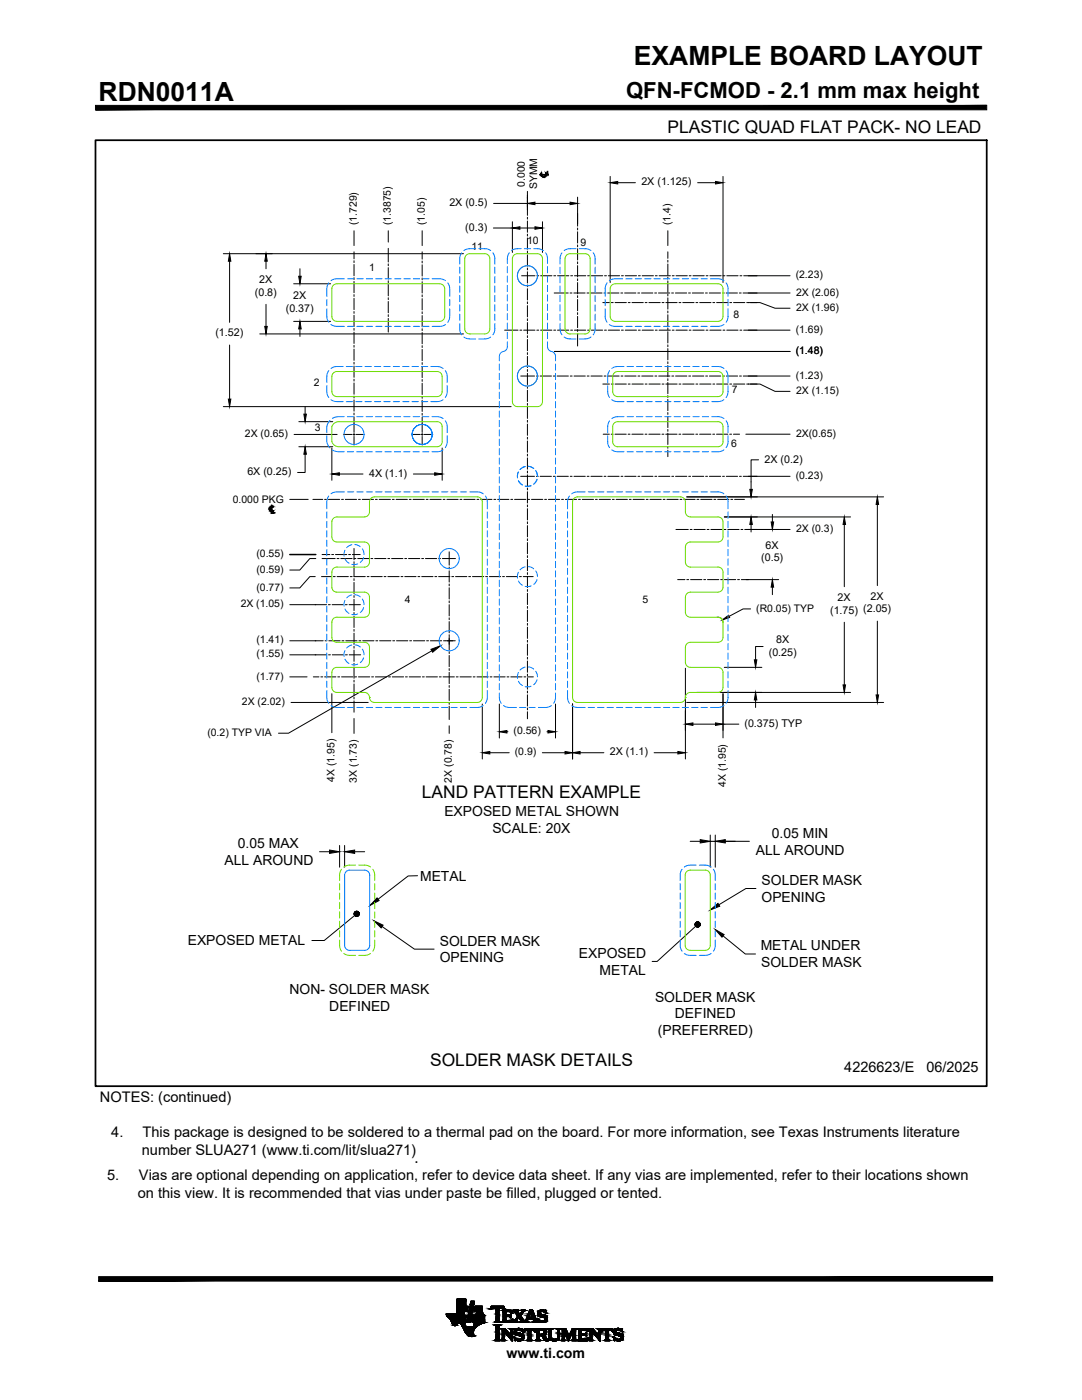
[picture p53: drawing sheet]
<svg xmlns="http://www.w3.org/2000/svg" width="216mm" height="279mm" viewBox="0 0 216 279" stroke-linecap="round" stroke-linejoin="round" font-family="sans-serif">
<defs><g id="words">
<g font-size="5.3">
<text x="126.5" y="13.1">EXAMPLE BOARD LAYOUT</text>
<text x="19.7" y="20.2">RDN0011A</text>
</g>
<text font-size="4.4" x="124.9" y="19.5">QFN-FCMOD - 2.1 mm max height</text>
<g font-size="3.5">
<text x="133.2" y="26.5">PLASTIC QUAD FLAT PACK- NO LEAD</text>
<text x="84.2" y="159.4">LAND PATTERN EXAMPLE</text>
<text x="85.8" y="212.8">SOLDER MASK DETAILS</text>
</g>
<text font-size="3.3" x="82.7" y="232.1">.</text>
<g font-size="2.9">
<text x="168.5" y="214">4226623/E</text>
<text x="184.8" y="214">06/2025</text>
<text x="19.9" y="220">NOTES: (continued)</text>
<text x="22.2" y="227">4.</text>
<text x="28.4" y="227">This package is designed to be soldered to a thermal pad on the board. For more information, see Texas Instruments literature</text>
<text x="28.3" y="230.5">number SLUA271 (www.ti.com/lit/slua271)</text>
<text x="21.4" y="235.6">5.</text>
<text x="27.5" y="239.1">on this view. It is recommended that vias under paste be filled, plugged or tented.</text>
<text x="27.7" y="235.6">Vias are optional depending on application, refer to device data sheet. If any vias are implemented, refer to their locations shown</text>
</g>
<g font-size="2.8">
<text x="88.7" y="162.9">EXPOSED METAL SHOWN</text>
<text x="98.2" y="166.2">SCALE: 20X</text>
<text x="154" y="167.2">0.05 MIN</text>
<text x="44.8" y="172.6">ALL AROUND</text>
<text x="47.5" y="169.3">0.05 MAX</text>
<text x="150.8" y="170.5">ALL AROUND</text>
<text x="83.8" y="175.7">METAL</text>
<text x="152" y="180">OPENING</text>
<text x="152" y="176.6">SOLDER MASK</text>
<text x="37.5" y="188.7">EXPOSED METAL</text>
<text x="87.8" y="188.7">SOLDER MASK</text>
<text x="115.5" y="191.2">EXPOSED</text>
<text x="151.8" y="189.7">METAL UNDER</text>
<text x="87.7" y="192.1">OPENING</text>
<text x="119.6" y="194.5">METAL</text>
<text x="151.9" y="193">SOLDER MASK</text>
<text x="57.8" y="198.5">NON- SOLDER MASK</text>
<text x="65.7" y="201.8">DEFINED</text>
<text x="130.7" y="199.9">SOLDER MASK</text>
<text x="134.7" y="203.2">DEFINED</text>
<text x="131.3" y="206.6">(PREFERRED)</text>
<text x="101.1" y="271">www.ti.com</text>
</g>
<g font-size="2.1">
<text x="89.7" y="41.1">2X (0.5)</text>
<text x="104.7" y="37.3" transform="rotate(-90 104.7 37.3)">0.000</text>
<text x="107.2" y="37.8" transform="rotate(-90 107.2 37.8)">SYMM</text>
<text x="128" y="37">2X (1.125)</text>
<text x="71.2" y="44.9" transform="rotate(-90 71.2 44.9)">(1.729)</text>
<text x="78" y="44.9" transform="rotate(-90 78 44.9)">(1.3875)</text>
<text x="84.8" y="44.9" transform="rotate(-90 84.8 44.9)">(1.05)</text>
<text x="92.8" y="46">(0.3)</text>
<text x="133.8" y="44.9" transform="rotate(-90 133.8 44.9)">(1.4)</text>
<text x="94.1" y="49.9">11</text>
<text x="105.2" y="48.8">10</text>
<text x="115.8" y="49">9</text>
<text x="50.8" y="59">(0.8)</text>
<text x="51.7" y="56.4">2X</text>
<text x="58.5" y="59.7">2X</text>
<text x="73.7" y="54">1</text>
<text x="158.8" y="55.6">(2.23)</text>
<text x="158.8" y="59">2X (2.06)</text>
<text x="57" y="62.3">(0.37)</text>
<text x="146.4" y="63.4">8</text>
<text x="158.8" y="62">2X (1.96)</text>
<text x="43" y="67.1">(1.52)</text>
<text x="158.8" y="66.4">(1.69)</text>
<text x="158.8" y="70.7">(1.48)</text>
<text x="62.6" y="77">2</text>
<text x="158.8" y="75.6">(1.23)</text>
<text x="146" y="78.5">7</text>
<text x="158.8" y="78.6">2X (1.15)</text>
<text x="48.9" y="87.2">2X (0.65)</text>
<text x="62.8" y="86.1">3</text>
<text x="145.9" y="89.3">6</text>
<text x="158.8" y="87.2">2X(0.65)</text>
<text x="49.4" y="94.8">6X (0.25)</text>
<text x="73.7" y="95.1">4X (1.1)</text>
<text x="152.6" y="92.3">2X (0.2)</text>
<text x="158.8" y="95.6">(0.23)</text>
<text x="46.4" y="100.4">0.000 PKG</text>
<text x="158.8" y="106.2">2X (0.3)</text>
<text x="51.2" y="111.2">(0.55)</text>
<text x="151.9" y="112">(0.5)</text>
<text x="152.8" y="109.5">6X</text>
<text x="51.2" y="117.9">(0.77)</text>
<text x="51.2" y="114.3">(0.59)</text>
<text x="167.1" y="119.9">2X</text>
<text x="173.7" y="119.7">2X</text>
<text x="48" y="121.2">2X (1.05)</text>
<text x="80.8" y="120.3">4</text>
<text x="128.2" y="120.3">5</text>
<text x="150.9" y="122.1">(R0.05) TYP</text>
<text x="165.6" y="122.4">(1.75) (2.05)</text>
<text x="51.2" y="131.2">(1.55)</text>
<text x="51.2" y="128.4">(1.41)</text>
<text x="153.4" y="130.8">(0.25)</text>
<text x="154.9" y="128.3">8X</text>
<text x="51.2" y="135.6">(1.77)</text>
<text x="48.3" y="140.7">2X (2.02)</text>
<text x="41.4" y="146.9">(0.2) TYP VIA</text>
<text x="102.5" y="146.6">(0.56)</text>
<text x="148.5" y="145.1">(0.375) TYP</text>
<text x="102.7" y="150.8">(0.9)</text>
<text x="121.7" y="150.8">2X (1.1)</text>
<text x="66.7" y="156" transform="rotate(-90 66.7 156)">4X (1.95)</text>
<text x="71.2" y="156.2" transform="rotate(-90 71.2 156.2)">3X (1.73)</text>
<text x="90.2" y="156.2" transform="rotate(-90 90.2 156.2)">2X (0.78)</text>
<text x="144.8" y="157.1" transform="rotate(-90 144.8 157.1)">4X (1.95)</text>
</g>
</g></defs>
<g fill="#000" stroke="#000" stroke-width=".2">
<path d="M121.8 36.5l1.5-.3v.5zM142.8 36.2l1.5 .3-1.5 .2zM45.8 50.6l.3 1.5h-.5zM53.1 50.6l.2 1.5h-.5zM59.6 55.1h.5l-.3 1.5zM102.2 45.5l1.5-.2v.5zM105.2 40.6l1.5-.3v.5zM106.7 45.3l1.5 .2-1.5 .3zM113.7 40.3l1.6 .3-1.6 .2zM45.6 79.6h.5l-.3 1.6zM52.8 65.1h.5l-.2 1.5zM59.8 64.1l.3 1.5h-.5z"/>
<path d="M60.6 82.7h.5l-.2 1.5zM60.9 89.2l.2 1.5h-.5zM66.2 94.6l1.5-.2v.5zM86.7 94.4l1.5 .2-1.5 .3zM149.6 97.7h.5l-.2 1.5zM149.9 103.2l.2 1.5h-.5zM153.9 104.2h.5l-.3 1.5zM154.1 115.7l.3 1.5h-.5zM168.5 103.2l.2 1.5h-.5zM175.1 99.2l.2 1.5h-.5zM86 129.6l1.9-.7-1.6 1.3zM144.2 123.7l1.2-.9 .2 .4z"/>
<path d="M150.8 138.2l.2 1.5h-.5zM150.5 131.7h.5l-.2 1.5zM168.2 136.7h.5l-.2 1.5zM174.8 138.7h.5l-.2 1.5zM96.2 150.2l1.5-.2v.5zM99.6 146l1.5-.2v.5zM109.3 145.8l1.5 .2-1.5 .3zM112.7 150l1.5 .2-1.5 .3zM114.2 150.2l1.5-.2v.5zM135.3 150l1.5 .2-1.5 .3zM136.8 144.5l1.5-.2v.5zM142.8 144.3l1.5 .2-1.5 .3z"/>
<path d="M65.8 169.6l2 .4-2 .3zM68.8 170l2-.4v.7zM75.2 179.2l.4 .5-1.7 1zM139.7 167.6l2 .3-2 .3zM142.7 167.9l2-.3v.6zM71.2 182.4l.4-.3zM74.6 183.8l1.8 .8-.3 .6zM139.2 184.5l.4-.3zM141.7 181.6l1.6-1.3 .3 .6zM142.7 185.5l1.8 1-.4 .5zM92.6 265.4h2zM94.1 266.7h.2z"/>
<path d="M94.1 266.7h.1zM94.4 263.9h2.3zM94.5 263.9h2.2zM94.6 263.9h.1zM97.8 261.3h.1zM101.6 262.5h.4zM102.2 262h.1zM102.3 263.3h.1zM102.7 263.5h.4zM102.7 261.9h.7zM103.2 262.9h.3zM104.5 265.7h.1z"/>
<path d="M108 262.8h1.2zM108.1 266.3h.8zM108.2 263.9h.2zM108.2 262.9h1zM108.8 267.5h.7zM109.1 267.6h.1zM116.6 266.2h.4zM117.2 265.7h.1zM117.4 267h.1zM120 265.7h.1zM123.4 267.6h.1z"/>
<path d="M19.1 21v.9l177.8-.9zM19.1 21.9l177.8-.9v.9z"/>
<path d="M107.7 34.8h1.5zM107.7 34.9h1.6zM109.2 34.2l.1 .7zM109.2 34.2l.1 .7z"/>
<path d="M108 34.5l.1 .3zM108 34.5l.1 .3h-.1zM108 34.8l.1 .2zM108 34.8l.1 .2zM108.1 35l.2 .1zM108.1 35l.1 .2zM108.3 35.1l-.1 .1h.3zM108.2 35.2h.3v.1zM108.5 35.2v.1l.2-.2zM108.5 35.3l.2-.2 .1 .1zM108.7 35.1l.1 .1 .1-.2zM108.9 35l-.1 .2zM109 34.8v.2zM109 34.8h.1l-.1 .2zM108.9 34.5l.2 .3zM108.9 34.5l.2 .3z"/>
<path d="M54.2 100.8l.1 1.5zM54.2 100.8v1.6zM54.3 102.3l-.1 .1 .7-.1zM54.2 102.4l.7-.1z"/>
<path d="M54.3 101.1h.3zM54.3 101l.3 .1h-.3zM54.1 101.2l.2-.2zM54 101.1l.3-.1zM54 101.1l-.1 .3zM53.8 101.3l.2-.2-.1 .3zM53.8 101.3v.3zM53.8 101.3v.3h-.1zM53.7 101.6l.2 .2zM53.7 101.6l.2 .2-.1 .1zM53.8 101.9l.3 .1zM53.8 101.9l.3 .1h-.1zM54.1 102h-.1h.3zM54 102h.3v.1zM54.3 102v.1l.2-.1zM54.3 102.1l.2-.1z"/>
<path d="M70.7 182.4h.5zM70.7 182.5l.5-.1zM70.7 182.5l.5-.1z"/>
<path d="M70.7 182.2l.5 .2zM70.7 182.3l.5 .1zM70.7 182.4h.5z"/>
<path d="M70.7 182.6l.5-.2zM70.8 182.6l.4-.2zM70.8 182.7l.4-.3z"/>
<path d="M70.8 182.1l.4 .3zM70.7 182.1l.5 .3zM70.7 182.2l.5 .2z"/>
<path d="M71.2 182.4l-.3 .4zM71.2 182.4l-.3 .4zM71.2 182.4l-.3 .4z"/>
<path d="M70.9 182l.3 .4zM70.8 182l.4 .4zM70.8 182l.4 .4z"/>
<path d="M71.2 182.4l-.2 .5zM71.2 182.4l-.2 .5zM71.2 182.4l-.1 .5z"/>
<path d="M71 181.9l.2 .5zM71 181.9l.2 .5zM70.9 182l.3 .4z"/>
<path d="M71.2 182.4v.5zM71.2 182.4v.5zM71.2 182.4l.1 .5z"/>
<path d="M71.2 181.9v.5zM71.1 181.9l.1 .5zM71.1 181.9l.1 .5z"/>
<path d="M71.2 182.4l.2 .4zM71.2 182.4l.2 .4zM71.2 182.4l.3 .4z"/>
<path d="M71.4 181.9l-.2 .5zM71.3 181.9l-.1 .5zM71.3 181.9l-.1 .5z"/>
<path d="M71.2 182.4l.3 .3zM71.2 182.4l.4 .3zM71.2 182.4l.4 .3z"/>
<path d="M71.5 182l-.3 .4zM71.5 182l-.3 .4zM71.4 181.9l-.2 .5z"/>
<path d="M71.2 182.4l.4 .2zM71.2 182.4l.5 .1zM71.2 182.4l.5 .1z"/>
<path d="M71.2 182.4l.4-.2zM71.2 182.4l.4-.2zM71.2 182.4l.4-.3z"/>
<path d="M71.2 182.4h.5zM71.2 182.4l.5-.1zM71.2 182.4l.5-.1z"/>
<path d="M138.7 184.6l.5-.1zM138.7 184.6l.5-.1zM138.7 184.7l.5-.2z"/>
<path d="M138.7 184.4l.5 .1zM138.7 184.4l.5 .1zM138.7 184.5h.5z"/>
<path d="M138.8 184.7l.4-.2zM138.8 184.8l.4-.3zM138.8 184.8l.4-.3z"/>
<path d="M138.8 184.2l.4 .3zM138.8 184.3l.4 .2zM138.7 184.3l.5 .2z"/>
<path d="M139.2 184.5l-.3 .4zM139.2 184.5l-.2 .4zM139.2 184.5l-.2 .4z"/>
<path d="M138.9 184.1l.3 .4zM138.8 184.2l.4 .3zM138.8 184.2l.4 .3z"/>
<path d="M139.2 184.5l-.1 .5zM139.2 184.5l-.1 .5zM139.2 184.5l-.1 .5z"/>
<path d="M139 184l.2 .5zM139 184.1l.2 .4zM138.9 184.1l.3 .4z"/>
<path d="M139.2 184.5l.1 .5zM139.2 184.5l.1 .5zM139.2 184.5l.1 .5z"/>
<path d="M139.2 184v.5zM139.1 184l.1 .5zM139.1 184l.1 .5z"/>
<path d="M139.2 184.5l.2 .4zM139.2 184.5l.3 .4zM139.2 184.5l.3 .4z"/>
<path d="M139.4 184l-.2 .5zM139.3 184l-.1 .5zM139.3 184l-.1 .5z"/>
<path d="M139.2 184.5l.3 .4zM139.2 184.5l.4 .3zM139.2 184.5l.4 .2z"/>
<path d="M139.5 184.1l-.3 .4zM139.5 184.1l-.3 .4zM139.4 184.1l-.2 .4z"/>
<path d="M139.2 184.5l.4 .2zM139.2 184.5l.5 .1zM139.2 184.5l.5 .1z"/>
<path d="M139.2 184.5l.5-.1zM139.2 184.5l.4-.2zM139.2 184.5l.4-.3z"/>
<path d="M139.2 184.5l.5 .1zM139.2 184.5l.5-.1zM139.2 184.5l.5-.1z"/>
<path d="M19.7 254.8v.9l178.4-.9zM19.7 255.7l178.4-.9v.9z"/>
<path d="M91.2 259.3h1.7zM91.2 259.3h1.7z"/>
<path d="M91.2 259.3h1.7zM91.2 259.3h1.7z"/>
<path d="M91.2 259.3h1.7zM91.2 259.3h1.7z"/>
<path d="M91.2 259.3h1.7zM91.2 259.3h1.7z"/>
<path d="M91.2 259.3h1.7zM91.2 259.3h1.7z"/>
<path d="M91.2 259.3h1.7zM91.2 259.3h1.7z"/>
<path d="M91.2 259.3h1.7zM91.2 259.3h1.7z"/>
<path d="M91.2 259.3h1.7zM91.2 259.3h1.7z"/>
<path d="M91.2 259.3l1.7 .1zM91.2 259.3l1.7 .1z"/>
<path d="M91.2 259.4h1.7zM91.2 259.4h1.7z"/>
<path d="M91.2 259.4h1.7zM91.2 259.4h1.7z"/>
<path d="M91.2 259.4h1.7zM91.2 259.4h1.7z"/>
<path d="M91.2 259.4h1.7zM91.2 259.4h1.7z"/>
<path d="M91.2 259.4h1.7zM91.2 259.4h1.7z"/>
<path d="M91.2 259.4h1.7zM91.2 259.4h1.7z"/>
<path d="M91.2 259.4l1.7 .1zM91.2 259.4l1.7 .1z"/>
<path d="M91.2 259.5h1.7zM91.2 259.5h1.7z"/>
<path d="M91.2 259.5h1.7zM91.2 259.5h1.7z"/>
<path d="M91.2 259.5h1.7zM91.2 259.5h1.7z"/>
<path d="M91.2 259.5h1.7zM91.2 259.5h1.7z"/>
<path d="M91.2 259.5l1.7 .1zM91.2 259.5l1.7 .1z"/>
<path d="M91.2 259.6h1.7zM91.2 259.6h1.7z"/>
<path d="M91.2 259.6h1.7zM91.2 259.6h1.7z"/>
<path d="M91.2 259.6h1.7zM91.2 259.6h1.7z"/>
<path d="M91.2 259.6l1.7 .1zM91.2 259.6l1.7 .1z"/>
<path d="M91.2 259.7h1.7zM91.2 259.7h1.7z"/>
<path d="M91.2 259.7h1.7zM91.2 259.7h1.7z"/>
<path d="M91.2 259.7l1.7 .1zM91.2 259.7l1.7 .1z"/>
<path d="M91.2 259.8h1.7zM91.2 259.8h1.7z"/>
<path d="M91.2 259.8h1.7zM91.2 259.8h1.7z"/>
<path d="M91.2 259.8l1.7 .1zM91.2 259.8l1.7 .1z"/>
<path d="M91.2 259.9h1.7zM91.2 259.9h1.7z"/>
<path d="M91.2 259.9l1.7 .1zM91.2 259.9l1.7 .1z"/>
<path d="M91.2 260h1.7zM91.2 260h1.7z"/>
<path d="M93.9 259.9h.7zM93.9 259.9l.7 .1zM93.9 260h.7zM93.9 260h.7z"/>
<path d="M93.9 259.9h.7zM93.9 259.9h.7zM93.9 259.9h.7zM93.9 259.9h.7z"/>
<path d="M93.9 259.8h.7zM93.9 259.8l.7 .1zM93.9 259.9h.7zM93.9 259.9h.7z"/>
<path d="M93.9 259.8h.8zM93.9 259.8h.7zM93.9 259.8h.7zM93.9 259.8h.7z"/>
<path d="M93.9 259.8h.8zM93.9 259.8h.8zM93.9 259.8h.8zM93.9 259.8h.8z"/>
<path d="M93.9 259.8h.8zM93.9 259.8h.8zM93.9 259.8h.8zM93.9 259.8h.8z"/>
<path d="M93.9 259.8h.8zM93.9 259.8h.8zM93.9 259.8h.8zM93.9 259.8h.8z"/>
<path d="M93.9 259.7h.8zM93.9 259.7l.8 .1zM93.9 259.8h.8zM93.9 259.8h.8z"/>
<path d="M93.9 259.7h.8zM93.9 259.7h.8zM93.9 259.7h.8zM93.9 259.7h.8z"/>
<path d="M93.9 259.7h.8zM93.9 259.7h.8zM93.9 259.7h.8zM93.9 259.7h.8z"/>
<path d="M93.9 259.7h.8zM93.9 259.7h.8zM93.9 259.7h.8zM93.9 259.7h.8z"/>
<path d="M90.1 263.9h2.7zM90.1 263.9h2.7z"/>
<path d="M90.7 264.6h.1zM90.7 264.6h.1z"/>
<path d="M90.7 264.6h.2zM90.7 264.6h.1z"/>
<path d="M90.7 264.5h.2zM90.7 264.5l.2 .1z"/>
<path d="M90.7 264.5h.2zM90.7 264.5h.2z"/>
<path d="M90.7 264.5h.2zM90.7 264.5h.2z"/>
<path d="M90.6 264.5h.3zM90.6 264.5h.3z"/>
<path d="M90.6 264.5h.3zM90.6 264.5h.3z"/>
<path d="M90.6 264.5h.4zM90.6 264.5h.3z"/>
<path d="M90.6 264.5h.4zM90.6 264.5h.4z"/>
<path d="M90.5 264.5h.5zM90.5 264.5h.5z"/>
<path d="M90.5 264.5h.5zM90.5 264.5h.5z"/>
<path d="M90.5 264.5h.5zM90.5 264.5h.5z"/>
<path d="M90.5 264.5h.5zM90.5 264.5h.5z"/>
<path d="M90.5 264.4h.6zM90.5 264.4l.5 .1zM90.5 264.5h.5zM90.5 264.5h.5z"/>
<path d="M90.4 264.4h.7zM90.4 264.4h.7z"/>
<path d="M90.4 264.4h.7zM90.4 264.4h.7z"/>
<path d="M90.4 264.4h.7zM90.4 264.4h.7z"/>
<path d="M90.4 264.3h.8zM90.4 264.3l.7 .1z"/>
<path d="M90.4 264.3h.8zM90.4 264.3h.8z"/>
<path d="M90.3 264.3h.9zM90.3 264.3h.9z"/>
<path d="M90.3 264.3h.9zM90.3 264.3h.9z"/>
<path d="M90.3 264.2h1zM90.3 264.2l.9 .1z"/>
<path d="M90.3 264.2h1zM90.3 264.2h1z"/>
<path d="M90.3 264.2h1zM90.3 264.2h1z"/>
<path d="M90.3 264.2h1.1zM90.3 264.2h1z"/>
<path d="M90.2 264.1h1.2zM90.2 264.1l1.2 .1z"/>
<path d="M90.2 264.1h1.2zM90.2 264.1h1.2z"/>
<path d="M90.2 264.1h1.2zM90.2 264.1h1.2z"/>
<path d="M90.2 264.1h1.2zM90.2 264.1h1.2z"/>
<path d="M90.2 264.1h1.3zM90.2 264.1h1.2z"/>
<path d="M90.2 264.1h1.3zM90.2 264.1h1.3z"/>
<path d="M90.2 264.1h1.3zM90.2 264.1h1.3z"/>
<path d="M90.2 264.1h1.4zM90.2 264.1h1.3z"/>
<path d="M90.2 264.1h1.4zM90.2 264.1h1.4z"/>
<path d="M89.1 262.5h3.5zM89.1 262.5h3.5z"/>
<path d="M89.1 262.5h3.5zM89.1 262.5h3.5z"/>
<path d="M89.1 262.5h3.5zM89.1 262.5h3.5z"/>
<path d="M89.1 262.5h3.5zM89.1 262.5h3.5z"/>
<path d="M89.1 262.5h3.5zM89.1 262.5h3.5z"/>
<path d="M89.1 262.5h3.5zM89.1 262.5h3.5z"/>
<path d="M89.1 262.4h3.5zM89.1 262.4h3.5z"/>
<path d="M89.1 262.4h3.5zM89.1 262.4l3.5 .1z"/>
<path d="M89.1 262.4h3.5zM89.1 262.4h3.5z"/>
<path d="M89.1 262.4h3.5zM89.1 262.4h3.5z"/>
<path d="M89.1 262.4h3.5zM89.1 262.4h3.5z"/>
<path d="M89.1 262.3h3.5zM89.1 262.3l3.5 .1z"/>
<path d="M89.1 262.3h3.5zM89.1 262.3h3.5z"/>
<path d="M89.1 262.3h3.5zM89.1 262.3h3.5z"/>
<path d="M89 262.2h3.6zM89 262.2h3.6z"/>
<path d="M89.1 262.2h3.5zM89.1 262.2l3.5 .1z"/>
<path d="M91.2 262.2h1.4zM91.2 262.2h1.4z"/>
<path d="M91.2 262.2h1.4zM91.2 262.2h1.4z"/>
<path d="M89 262.2h3.6zM89 262.2h3.6z"/>
<path d="M91.2 262.2h1.4zM91.2 262.2h1.4z"/>
<path d="M91.2 262.2h1.4zM91.2 262.2h1.4z"/>
<path d="M91.2 262.2h1.4zM91.2 262.2h1.4z"/>
<path d="M91.2 262.1h1.4zM91.2 262.1l1.4 .1z"/>
<path d="M91.2 262.1h1.4zM91.2 262.1h1.4z"/>
<path d="M91.2 262.1h1.4zM91.2 262.1h1.4z"/>
<path d="M91.2 262.1h1.4zM91.2 262.1h1.4z"/>
<path d="M91.2 262.1h1.4zM91.2 262.1h1.4z"/>
<path d="M91.2 262.1h1.4zM91.2 262.1h1.4z"/>
<path d="M91.2 262h1.5zM91.2 262l1.4 .1z"/>
<path d="M91.2 262h1.5zM91.2 262h1.5z"/>
<path d="M91.2 261.9h1.5zM91.2 261.9l1.5 .1z"/>
<path d="M91.2 261.9h1.5zM91.2 261.9h1.5z"/>
<path d="M91.2 261.9h1.5zM91.2 261.9h1.5z"/>
<path d="M91.2 261.8h1.5zM91.2 261.8l1.5 .1z"/>
<path d="M91.2 261.8h1.5zM91.2 261.8h1.5z"/>
<path d="M91.2 261.8h1.5zM91.2 261.8h1.5z"/>
<path d="M91.2 261.8h1.5zM91.2 261.8h1.5z"/>
<path d="M91.2 261.7l1.5 .1zM91.2 261.7l1.5 .1z"/>
<path d="M91.2 261.8h1.5zM91.2 261.8h1.5z"/>
<path d="M91.2 261.7h1.5zM91.2 261.7h1.5z"/>
<path d="M91.2 261.7h1.5zM91.2 261.7h1.5z"/>
<path d="M91.2 261.7h1.5zM91.2 261.7h1.5z"/>
<path d="M91.2 261.7h1.5zM91.2 261.7h1.5z"/>
<path d="M91.2 261.7h1.5zM91.2 261.7h1.5z"/>
<path d="M91.2 261.7h1.5zM91.2 261.7h1.5z"/>
<path d="M91.2 261.7h1.5zM91.2 261.7h1.5z"/>
<path d="M91.2 261.7h1.5zM91.2 261.7h1.5z"/>
<path d="M92 264.3h.7zM92 264.3h.7z"/>
<path d="M92 264.3h.7zM92 264.3h.7z"/>
<path d="M92 264.3h.7zM92 264.3h.7z"/>
<path d="M92 264.3l.7 .1zM92 264.3l.7 .1z"/>
<path d="M91.9 264.2h.8zM91.9 264.2h.8z"/>
<path d="M91.9 264.2h.8zM91.9 264.2l.8 .1z"/>
<path d="M92 264.4h.7zM92 264.4h.7z"/>
<path d="M91.9 264.2h.8zM91.9 264.2h.8z"/>
<path d="M92 264.4h.7zM92 264.4h.7z"/>
<path d="M91.9 264.2h.8zM91.9 264.2h.8z"/>
<path d="M91.9 264.2h.8zM91.9 264.2h.8z"/>
<path d="M92.1 264.4h.6zM92.1 264.4h.6z"/>
<path d="M92.1 264.4h.7zM92.1 264.4h.7z"/>
<path d="M91.8 264.1h.9zM91.8 264.1l.9 .1z"/>
<path d="M91.8 264.1h.9zM91.8 264.1h.9z"/>
<path d="M91.8 264.1h1zM91.8 264.1h.9z"/>
<path d="M91.7 264.1h1.1zM91.7 264.1h1.1z"/>
<path d="M91.7 264.1h1.1zM91.7 264.1h1.1z"/>
<path d="M92.1 264.4l.7 .1zM92.1 264.4l.7 .1z"/>
<path d="M91.6 264.1h1.2zM91.6 264.1h1.2z"/>
<path d="M91.7 264.1h1.1zM91.7 264.1h1.1z"/>
<path d="M92.1 264.5h.7zM92.1 264.5h.7z"/>
<path d="M90.2 264h2.6zM90.2 264l2.6 .1z"/>
<path d="M92.1 264.5h.7zM92.1 264.5h.7z"/>
<path d="M90.2 264h2.6zM90.2 264h2.6z"/>
<path d="M92.1 264.5h.7zM92.1 264.5h.7z"/>
<path d="M92.1 264.5l.7 .1zM92.1 264.5l.7 .1z"/>
<path d="M90.2 263.9h2.6zM90.2 263.9l2.6 .1z"/>
<path d="M92.2 264.6h.6zM92.2 264.6h.6z"/>
<path d="M90.1 263.9h2.7zM90.1 263.9h2.7z"/>
<path d="M92.2 264.6h.6zM92.2 264.6h.6z"/>
<path d="M90.1 263.8h2.7zM90.1 263.8l2.7 .1z"/>
<path d="M90.1 263.8h2.7zM90.1 263.8h2.7z"/>
<path d="M90.1 263.8h2.7zM90.1 263.8h2.7z"/>
<path d="M90.1 263.8h2.7zM90.1 263.8h2.7z"/>
<path d="M90.1 263.8h2.7zM90.1 263.8h2.7z"/>
<path d="M90.1 263.8h2.7zM90.1 263.8h2.7z"/>
<path d="M90.1 263.8h2.7zM90.1 263.8h2.7z"/>
<path d="M90.1 263.8h2.7zM90.1 263.8h2.7z"/>
<path d="M92.2 264.6h.7zM92.2 264.6h.7z"/>
<path d="M90.1 263.7h2.7zM90.1 263.7l2.7 .1z"/>
<path d="M90.1 263.7h2.7zM90.1 263.7h2.7z"/>
<path d="M90.1 263.7h2.7zM90.1 263.7h2.7z"/>
<path d="M90.1 263.7h2.7zM90.1 263.7h2.7z"/>
<path d="M90.1 263.7h2.7zM90.1 263.7h2.7z"/>
<path d="M90 263.7h2.8zM90 263.7h2.8z"/>
<path d="M90 263.6h2.9zM90 263.6l2.8 .1z"/>
<path d="M90 263.6h2.9zM90 263.6h2.9z"/>
<path d="M92.2 264.6h.7zM92.2 264.6h.7z"/>
<path d="M90 263.6h2.9zM90 263.6h2.9z"/>
<path d="M90 263.6h2.9zM90 263.6h2.9z"/>
<path d="M90 263.6h2.9zM90 263.6h2.9z"/>
<path d="M92.2 264.6h.7zM92.2 264.6h.7z"/>
<path d="M90 263.5h2.9zM90 263.5l2.9 .1z"/>
<path d="M90 263.5h2.9zM90 263.5h2.9z"/>
<path d="M92.2 264.6l.7 .1zM92.2 264.6l.7 .1z"/>
<path d="M89.9 263.5h3zM89.9 263.5h3z"/>
<path d="M89.9 263.4h3zM89.9 263.4h3z"/>
<path d="M89.9 263.4h3zM89.9 263.4l3 .1z"/>
<path d="M89.9 263.4h3zM89.9 263.4h3z"/>
<path d="M89.9 263.3h3zM89.9 263.3l3 .1z"/>
<path d="M89.9 263.3h3zM89.9 263.3h3z"/>
<path d="M92.2 264.7h.7zM92.2 264.7h.7z"/>
<path d="M89.8 263.3h3.1zM89.8 263.3h3.1z"/>
<path d="M89.8 263.2h3.1zM89.8 263.2l3.1 .1z"/>
<path d="M89.7 263.1h3.2zM89.7 263.1l3.2 .1z"/>
<path d="M92.2 264.7h.8zM92.2 264.7h.8z"/>
<path d="M91.2 260l1.7 .1zM91.2 260l1.7 .1z"/>
<path d="M91.2 260.1h1.7zM91.2 260.1h1.7z"/>
<path d="M91.2 260.1l1.7 .1zM91.2 260.1l1.7 .1z"/>
<path d="M91.2 260.2l1.7 .1zM91.2 260.2l1.7 .1z"/>
<path d="M91.2 260.3h1.7zM91.2 260.3h1.7z"/>
<path d="M91.2 260.3h1.7zM91.2 260.3h1.7z"/>
<path d="M91.2 260.3l1.7 .1zM91.2 260.3l1.7 .1z"/>
<path d="M91.2 260.4h1.7zM91.2 260.4h1.7z"/>
<path d="M91.2 260.4l1.7 .1zM91.2 260.4l1.7 .1z"/>
<path d="M91.2 260.5h1.7zM91.2 260.5h1.7z"/>
<path d="M91.2 260.5h1.7zM91.2 260.5h1.7z"/>
<path d="M91.2 260.5l1.7 .1zM91.2 260.5l1.7 .1z"/>
<path d="M91.2 260.6h1.7zM91.2 260.6h1.7z"/>
<path d="M91.2 260.6l1.7 .1zM91.2 260.6l1.7 .1z"/>
<path d="M91.2 260.7h1.7zM91.2 260.7h1.7z"/>
<path d="M91.2 260.7h1.7zM91.2 260.7h1.7z"/>
<path d="M91.2 260.7h1.7zM91.2 260.7h1.7z"/>
<path d="M91.2 260.7h1.7zM91.2 260.7h1.7zM91.2 260.7h1.7zM91.2 260.7h1.7z"/>
<path d="M89.6 263.1h3.4zM89.6 263.1h3.3zM89.7 263.1h3.2zM89.7 263.1h3.2z"/>
<path d="M89.5 263h3.5zM89.5 263l3.5 .1z"/>
<path d="M92.2 264.7h.8zM92.2 264.7h.8z"/>
<path d="M92.2 264.7h.8zM92.2 264.7h.8z"/>
<path d="M89.4 262.9h3.6zM89.4 262.9l3.6 .1z"/>
<path d="M89.4 262.9h3.6zM89.4 262.9h3.6z"/>
<path d="M89.4 262.9h3.6zM89.4 262.9h3.6z"/>
<path d="M89.4 262.9h3.6zM89.4 262.9h3.6z"/>
<path d="M89.3 262.8h3.7zM89.3 262.8h3.7z"/>
<path d="M89.3 262.8h3.7zM89.3 262.8l3.7 .1z"/>
<path d="M89.3 262.8h3.7zM89.3 262.8h3.7z"/>
<path d="M92.2 264.7h.9zM92.2 264.7h.9z"/>
<path d="M89.3 262.8h3.7zM89.3 262.8h3.7z"/>
<path d="M89.2 262.7h3.8zM89.2 262.7h3.8z"/>
<path d="M89.2 262.7h3.8zM89.2 262.7l3.8 .1z"/>
<path d="M89.2 262.7h3.8zM89.2 262.7h3.8z"/>
<path d="M89.2 262.7h3.8zM89.2 262.7h3.8z"/>
<path d="M89.2 262.6h3.8zM89.2 262.6l3.8 .1z"/>
<path d="M89.2 262.6h3.9zM89.2 262.6h3.8zM89.2 262.6h3.8zM89.2 262.6h3.8z"/>
<path d="M89.2 262.6h3.9zM89.2 262.6h3.9z"/>
<path d="M89.1 262.6h4zM89.1 262.6h4z"/>
<path d="M92.2 264.7h.9zM92.2 264.7h.9z"/>
<path d="M89.1 262.5h4zM89.1 262.5l4 .1z"/>
<path d="M89.1 262.5h4zM89.1 262.5h4z"/>
<path d="M89.1 262.5h4zM89.1 262.5h4z"/>
<path d="M89.1 262.5h4zM89.1 262.5h4z"/>
<path d="M89.1 262.5h4zM89.1 262.5h4z"/>
<path d="M92.3 264.7h.9zM92.3 264.7h.9z"/>
<path d="M92.3 264.7h.9zM92.3 264.7h.9z"/>
<path d="M92.3 264.7h.9zM92.3 264.7h.9z"/>
<path d="M92.3 264.7l.9 .1zM92.3 264.7l.9 .1z"/>
<path d="M91.2 261.6l2 .1zM91.2 261.6l2 .1z"/>
<path d="M91.2 261.6h2zM91.2 261.6h2z"/>
<path d="M91.2 261.6h2zM91.2 261.6h2z"/>
<path d="M92.3 264.8h1zM92.3 264.8h1z"/>
<path d="M91.2 261.6h2zM91.2 261.6h2z"/>
<path d="M91.2 261.6h2.1zM91.2 261.6h2.1z"/>
<path d="M91.2 261.6h2.1zM91.2 261.6h2z"/>
<path d="M91.2 261.6h2.1zM91.2 261.6h2.1z"/>
<path d="M91.2 261.5h2.1zM91.2 261.5l2.1 .1z"/>
<path d="M91.2 261.5h2.1zM91.2 261.5h2.1z"/>
<path d="M91.2 261.5h2.1zM91.2 261.5h2.1z"/>
<path d="M91.2 261.5h2.1zM91.2 261.5h2.1z"/>
<path d="M91.2 261.4h2.1zM91.2 261.4l2.1 .1z"/>
<path d="M91.2 261.4h2.1zM91.2 261.4h2.1z"/>
<path d="M92.3 264.8h1zM92.3 264.8h1z"/>
<path d="M91.2 261.4h2.1zM91.2 261.4h2.1z"/>
<path d="M91.2 261.3h2.1zM91.2 261.3l2.1 .1z"/>
<path d="M91.2 261.3h2.1zM91.2 261.3h2.1z"/>
<path d="M91.2 261.2h2.1zM91.2 261.2l2.1 .1z"/>
<path d="M91.2 261.2h2.1zM91.2 261.2h2.1z"/>
<path d="M91.2 261.1h2.1zM91.2 261.1l2.1 .1z"/>
<path d="M92.3 264.8h1.2zM92.3 264.8h1.2z"/>
<path d="M91.2 261.1h2.2zM91.2 261.1h2.1z"/>
<path d="M91.2 261h2.2zM91.2 261l2.2 .1z"/>
<path d="M91.2 260.9h2.2zM91.2 260.9h2.2z"/>
<path d="M91.2 260.9h2.2zM91.2 260.9l2.2 .1z"/>
<path d="M91.2 260.9h2.2zM91.2 260.9h2.2z"/>
<path d="M91.2 260.9h2.2zM91.2 260.9h2.2z"/>
<path d="M91.2 260.8h2.2zM91.2 260.8l2.2 .1z"/>
<path d="M91.2 260.8h2.2zM91.2 260.8h2.2z"/>
<path d="M91.2 260.8h2.2zM91.2 260.8h2.2z"/>
<path d="M91.2 260.8h2.2zM91.2 260.8h2.2z"/>
<path d="M91.2 260.7h2.2zM91.2 260.7h2.2z"/>
<path d="M91.2 260.7h2.2zM91.2 260.7l2.2 .1z"/>
<path d="M91.2 260.7h2.2zM91.2 260.7h2.2z"/>
<path d="M91.2 260.7h2.2zM91.2 260.7h2.2z"/>
<path d="M91.2 260.7h2.2zM91.2 260.7h2.2z"/>
<path d="M92.3 264.8h1.3zM92.3 264.8h1.3z"/>
<path d="M92.3 264.8h1.4zM92.3 264.8h1.4z"/>
<path d="M92.3 264.8h1.5zM92.3 264.8h1.5z"/>
<path d="M93.1 263.9h.8zM93.1 263.9h.8z"/>
<path d="M93.1 263.9h.8zM93.1 263.9h.8z"/>
<path d="M93.1 263.8h.8zM93.1 263.8l.8 .1z"/>
<path d="M93.1 263.8h.8zM93.1 263.8h.8z"/>
<path d="M93.1 263.8h.8zM93.1 263.8h.8zM93.1 263.8h.8zM93.1 263.8h.8z"/>
<path d="M93.1 263.8h.8zM93.1 263.8h.8zM93.1 263.8h.8zM93.1 263.8h.8z"/>
<path d="M93.2 263.8h.7zM93.2 263.8h.7zM93.1 263.8h.8zM93.1 263.8h.8z"/>
<path d="M93.2 263.7h.7zM93.2 263.7l.7 .1zM93.2 263.8h.7zM93.2 263.8h.7z"/>
<path d="M93.2 263.7h.7zM93.2 263.7h.7zM93.2 263.7h.7zM93.2 263.7h.7z"/>
<path d="M93.2 263.7h.7zM93.2 263.7h.7zM93.2 263.7h.7zM93.2 263.7h.7z"/>
<path d="M93.2 263.6h.7zM93.2 263.6l.7 .1zM93.2 263.7h.7zM93.2 263.7h.7z"/>
<path d="M93.2 263.6h.7zM93.2 263.6h.7zM93.2 263.6h.7zM93.2 263.6h.7z"/>
<path d="M93.2 263.5h.7zM93.2 263.5l.7 .1zM93.2 263.6h.7zM93.2 263.6h.7z"/>
<path d="M93.2 263.5h.7zM93.2 263.5h.7zM93.2 263.5h.7zM93.2 263.5h.7z"/>
<path d="M93.2 263.4h.7zM93.2 263.4l.7 .1zM93.2 263.5h.7zM93.2 263.5h.7z"/>
<path d="M93.2 263.4h.7zM93.2 263.4h.7zM93.2 263.4h.7zM93.2 263.4h.7z"/>
<path d="M93.2 263.3h.8zM93.2 263.3l.7 .1zM93.2 263.4h.7zM93.2 263.4h.7z"/>
<path d="M93.3 263.3h.7zM93.3 263.3h.7zM93.2 263.3h.8zM93.2 263.3h.8z"/>
<path d="M93.3 263.1l.7 .2v-.2zM93.3 263.1l.7 .2h-.7zM93.3 263.3h.7zM93.3 263.3h.7z"/>
<path d="M93.3 263l.7 .1v-.1zM93.3 263l.7 .1h-.7zM93.3 263.1h.7zM93.3 263.1h.7z"/>
<path d="M93.3 262.9l.7 .1v-.1zM93.3 262.9l.7 .1h-.7zM93.3 263h.7zM93.3 263h.7z"/>
<path d="M93.4 262.7l.6 .2 .1-.2zM93.4 262.7l.6 .2h-.7zM93.3 262.9h.7zM93.3 262.9h.7z"/>
<path d="M93.4 262.6l.7 .1v-.1zM93.4 262.6l.7 .1h-.7zM93.4 262.7h.7zM93.4 262.7h.7z"/>
<path d="M93.4 262.3l.7 .3 .1-.3zM93.4 262.3l.7 .3h-.7zM93.4 262.6h.7zM93.4 262.6h.7z"/>
<path d="M93.5 262l.7 .3v-.3zM93.5 262l.7 .3h-.8zM93.4 262.3h.8zM93.4 262.3h.8z"/>
<path d="M93.5 261.9l.7 .1 .1-.1zM93.5 261.9l.7 .1h-.7zM93.5 262h.7zM93.5 262h.7z"/>
<path d="M94.1 266.7h.2zM94.1 266.7h.2z"/>
<path d="M93.6 261.7l.7 .2v-.2zM93.6 261.7l.7 .2h-.8zM93.5 261.9h.8zM93.5 261.9h.8z"/>
<path d="M94 266.7h.3zM94 266.7h.3z"/>
<path d="M93.6 261.6l.7 .1v-.1zM93.6 261.6l.7 .1h-.7zM93.6 261.7h.7zM93.6 261.7h.7z"/>
<path d="M94 266.7h.3zM94 266.7h.3z"/>
<path d="M93.6 261.4h.7zM93.6 261.4h.7z"/>
<path d="M93.6 261.4l.7 .2v-.2zM93.6 261.4l.7 .2h-.7zM93.6 261.6h.7zM93.6 261.6h.7z"/>
<path d="M94 266.7h.4zM94 266.7h.3z"/>
<path d="M93.6 261.3h.8zM93.6 261.3h.8z"/>
<path d="M93.6 261.3l.7 .1 .1-.1zM93.6 261.3l.7 .1h-.7z"/>
<path d="M94 266.7h.4zM94 266.7h.4z"/>
<path d="M93.6 261.3h.8zM93.6 261.3h.8z"/>
<path d="M93.7 261.2h.7zM93.7 261.2l.7 .1zM93.6 261.3h.8zM93.6 261.3h.8z"/>
<path d="M93.7 261.2h.7zM93.7 261.2h.7zM93.7 261.2h.7zM93.7 261.2h.7z"/>
<path d="M93.9 266.7h.5zM93.9 266.7h.5z"/>
<path d="M93.7 261.1h.7zM93.7 261.1l.7 .1zM93.7 261.2h.7zM93.7 261.2h.7z"/>
<path d="M93.7 261.1h.7zM93.7 261.1h.7zM93.7 261.1h.7zM93.7 261.1h.7z"/>
<path d="M93.9 266.7h.5zM93.9 266.7h.5z"/>
<path d="M93.7 261h.7zM93.7 261l.7 .1zM93.7 261.1h.7zM93.7 261.1h.7z"/>
<path d="M93.7 261h.7zM93.7 261h.7zM93.7 261h.7zM93.7 261h.7z"/>
<path d="M93.7 260.9h.7zM93.7 260.9l.7 .1zM93.7 261h.7zM93.7 261h.7z"/>
<path d="M93.7 260.9h.7zM93.7 260.9h.7zM93.7 260.9h.7zM93.7 260.9h.7z"/>
<path d="M93.9 266.7h.5zM93.9 266.7h.5z"/>
<path d="M93.7 260.9h.7zM93.7 260.9h.7zM93.7 260.9h.7zM93.7 260.9h.7z"/>
<path d="M93.7 260.8h.8zM93.7 260.8l.7 .1zM93.7 260.9h.7zM93.7 260.9h.7z"/>
<path d="M93.9 266.7h.6zM93.9 266.7h.5z"/>
<path d="M93.7 260.8h.8zM93.7 260.8h.8zM93.7 260.8h.8zM93.7 260.8h.8z"/>
<path d="M93.7 260.8h.8zM93.7 260.8h.8zM93.7 260.8h.8zM93.7 260.8h.8z"/>
<path d="M93.7 260.8h.8zM93.7 260.8h.8zM93.7 260.8h.8zM93.7 260.8h.8z"/>
<path d="M93.8 260.7h.7zM93.8 260.7l.7 .1zM93.7 260.8h.8zM93.7 260.8h.8z"/>
<path d="M93.8 260.7h.7zM93.8 260.7h.7zM93.8 260.7h.7zM93.8 260.7h.7z"/>
<path d="M93.8 260.7h.7zM93.8 260.7h.7zM93.8 260.7h.7zM93.8 260.7h.7z"/>
<path d="M93.8 260.7h.7zM93.8 260.7h.7zM93.8 260.7h.7zM93.8 260.7h.7z"/>
<path d="M92.8 265.8h1.7zM92.8 265.8h1.7z"/>
<path d="M92.8 265.8l1.7 .1zM92.8 265.8l1.7 .1z"/>
<path d="M92.8 265.9h1.7zM92.8 265.9h1.7z"/>
<path d="M92.9 265.9h1.6zM92.9 265.9h1.6z"/>
<path d="M92.9 265.9l1.6 .1zM92.9 265.9l1.6 .1z"/>
<path d="M92.9 266h1.6zM92.9 266h1.6z"/>
<path d="M92.8 265.8h1.7zM92.8 265.8h1.7z"/>
<path d="M92.9 266l1.6 .1zM92.9 266l1.6 .1z"/>
<path d="M93 266.1h1.5zM93 266.1h1.5z"/>
<path d="M92.8 265.8h1.7zM92.8 265.8h1.7z"/>
<path d="M93 266.1h1.5zM93 266.1h1.5z"/>
<path d="M93 266.1l1.5 .1zM93 266.1l1.5 .1z"/>
<path d="M92.7 265.7h1.8zM92.7 265.7l1.8 .1z"/>
<path d="M93.8 266.7h.7zM93.8 266.7h.7z"/>
<path d="M92.7 265.7h1.8zM92.7 265.7h1.8z"/>
<path d="M93 266.2h1.5zM93 266.2h1.5z"/>
<path d="M93.1 266.2h1.4zM93.1 266.2h1.4z"/>
<path d="M93.1 266.2l1.4 .1zM93.1 266.2l1.4 .1z"/>
<path d="M92.7 265.6h1.8zM92.7 265.6l1.8 .1z"/>
<path d="M93.2 266.3h1.3zM93.2 266.3h1.3z"/>
<path d="M93.2 266.3l1.3 .1zM93.2 266.3l1.3 .1z"/>
<path d="M92.7 265.6h1.8zM92.7 265.6h1.8z"/>
<path d="M93.8 266.7h.7zM93.8 266.7h.7z"/>
<path d="M93.8 266.7h.7zM93.8 266.7h.7z"/>
<path d="M93.8 260.4h.7zM93.8 260.4h.7zM93.8 260.4h.7zM93.8 260.4h.7z"/>
<path d="M93.8 260.4h.7zM93.8 260.4h.7z"/>
<path d="M93.8 260.4h.7zM93.8 260.4h.7zM93.8 260.4h.7zM93.8 260.4h.7z"/>
<path d="M93.8 260.4h.7zM93.8 260.4h.7zM93.8 260.4h.7zM93.8 260.4h.7z"/>
<path d="M93.3 266.4h1.2zM93.3 266.4h1.2z"/>
<path d="M93.8 260.4h.7zM93.8 260.4h.7zM93.8 260.4h.7zM93.8 260.4h.7z"/>
<path d="M93.3 266.4h1.3zM93.3 266.4h1.3z"/>
<path d="M93.8 260.4h.7zM93.8 260.4h.7zM93.8 260.4h.7zM93.8 260.4h.7z"/>
<path d="M92.6 265.5h1.9zM92.6 265.5l1.9 .1z"/>
<path d="M93.8 260.3h.7zM93.8 260.3l.7 .1zM93.8 260.4h.7zM93.8 260.4h.7z"/>
<path d="M93.8 260.3h.8zM93.8 260.3h.7zM93.8 260.3h.7zM93.8 260.3h.7z"/>
<path d="M93.8 266.7h.8zM93.8 266.7h.7z"/>
<path d="M93.3 266.4l1.3 .1zM93.3 266.4l1.3 .1z"/>
<path d="M93.8 260.3h.8zM93.8 260.3h.8zM93.8 260.3h.8zM93.8 260.3h.8z"/>
<path d="M93.4 266.5h1.2zM93.4 266.5h1.2z"/>
<path d="M93.9 260.2h.7zM93.9 260.2l.7 .1zM93.8 260.3h.8zM93.8 260.3h.8z"/>
<path d="M92.6 265.4h2zM92.6 265.4l1.9 .1z"/>
<path d="M93.4 266.5h1.2zM93.4 266.5h1.2z"/>
<path d="M93.7 266.7h.9zM93.7 266.7h.9z"/>
<path d="M93.9 260.1h.7zM93.9 260.1l.7 .1zM93.9 260.2h.7zM93.9 260.2h.7z"/>
<path d="M93.9 260.1h.7zM93.9 260.1h.7zM93.9 260.1h.7zM93.9 260.1h.7z"/>
<path d="M93.5 266.5l1.1 .1zM93.5 266.5l1.1 .1z"/>
<path d="M93.7 266.6h.9zM93.7 266.6l.9 .1z"/>
<path d="M93.5 266.6h1.1zM93.5 266.6h1.1z"/>
<path d="M93.7 266.6h.9zM93.7 266.6h.9z"/>
<path d="M93.9 260h.7zM93.9 260l.7 .1zM93.9 260.1h.7zM93.9 260.1h.7z"/>
<path d="M93.7 266.6h.9zM93.7 266.6h.9z"/>
<path d="M92.5 265.4h2.1zM92.5 265.4h2.1zM92.6 265.4h2z"/>
<path d="M93.6 266.6h1zM93.6 266.6h1z"/>
<path d="M93.7 266.6h.9zM93.7 266.6h.9z"/>
<path d="M93.7 266.6h.9zM93.7 266.6h.9z"/>
<path d="M93.7 266.6h.9zM93.7 266.6h.9z"/>
<path d="M92.5 265.3h2.1zM92.5 265.3l2.1 .1z"/>
<path d="M92.5 265.3h2.2zM92.5 265.3h2.1z"/>
<path d="M94.6 263.9h.1zM94.6 263.9h.1z"/>
<path d="M94.7 263.9h2zM94.7 263.9h2z"/>
<path d="M94.7 263.9h2zM94.7 263.9h2z"/>
<path d="M92.5 265.2h2.2zM92.5 265.2l2.2 .1z"/>
<path d="M92.5 265.2h2.2zM92.5 265.2h2.2z"/>
<path d="M92.4 265.1h2.4zM92.4 265.1l2.3 .1z"/>
<path d="M92.4 265h2.4zM92.4 265l2.4 .1z"/>
<path d="M92.4 265h2.4zM92.4 265h2.4z"/>
<path d="M92.4 265h2.5zM92.4 265h2.4z"/>
<path d="M92.3 264.9h2.7zM92.3 264.9h2.7z"/>
<path d="M92.3 264.9h2.7zM92.3 264.9l2.6 .1z"/>
<path d="M92.3 264.8h2.7zM92.3 264.8l2.7 .1z"/>
<path d="M92.3 264.8h2.8zM92.3 264.8h2.7z"/>
<path d="M94.5 264.8h.6zM94.5 264.8h.6zM94.5 264.8h.6zM94.5 264.8h.6z"/>
<path d="M94.5 264.8h.6zM94.5 264.8h.6z"/>
<path d="M94.5 264.8h.6zM94.5 264.8h.6z"/>
<path d="M94.5 264.8h.6zM94.5 264.8h.6z"/>
<path d="M94.5 264.7h.6zM94.5 264.7l.6 .1z"/>
<path d="M94.5 264.7h.6zM94.5 264.7h.6z"/>
<path d="M94.5 264.7h.6zM94.5 264.7h.6z"/>
<path d="M94.5 264.7h.7zM94.5 264.7h.6z"/>
<path d="M94.5 264.7h.7zM94.5 264.7h.7z"/>
<path d="M94.5 264.7h.7zM94.5 264.7h.7z"/>
<path d="M94.5 264.6h.8zM94.5 264.6l.7 .1z"/>
<path d="M94.5 264.6h.8zM94.5 264.6h.8z"/>
<path d="M94.6 264.6h.7zM94.6 264.6h.7z"/>
<path d="M94.6 264.6h.8zM94.6 264.6h.7z"/>
<path d="M94.6 264.5h.8zM94.6 264.5l.8 .1z"/>
<path d="M94.6 264.5h.8zM94.6 264.5h.8z"/>
<path d="M94.6 264.4h.9zM94.6 264.4l.8 .1z"/>
<path d="M94.6 264.4h.9zM94.6 264.4h.9z"/>
<path d="M94.6 264.4h1zM94.6 264.4h.9z"/>
<path d="M94.6 264.4h1.1zM94.6 264.4h1z"/>
<path d="M94.6 264.3h1.1zM94.6 264.3l1.1 .1z"/>
<path d="M94.6 264.3h1.2zM94.6 264.3h1.1z"/>
<path d="M94.6 264.3h1.2zM94.6 264.3h1.2z"/>
<path d="M94.6 264.2h1.3zM94.6 264.2l1.2 .1z"/>
<path d="M94.6 264.2h1.4zM94.6 264.2h1.3z"/>
<path d="M94.6 264.2h1.4zM94.6 264.2h1.4z"/>
<path d="M94.6 264.2h1.5zM94.6 264.2h1.4z"/>
<path d="M94.6 264.1h1.5zM94.6 264.1l1.5 .1z"/>
<path d="M94.6 264.1h1.6zM94.6 264.1h1.5z"/>
<path d="M94.6 264.1h1.6zM94.6 264.1h1.6z"/>
<path d="M94.8 260.7h1.5zM94.8 260.7h1.5zM94.8 260.7h1.5zM94.8 260.7h1.5z"/>
<path d="M94.8 260.7h1.5zM94.8 260.7h1.5zM94.8 260.7h1.5zM94.8 260.7h1.5z"/>
<path d="M94.8 260.7h1.5zM94.8 260.7h1.5zM94.8 260.7h1.5zM94.8 260.7h1.5z"/>
<path d="M94.8 260.7l1.5 .1zM94.8 260.7l1.5 .1z"/>
<path d="M94.8 260.8h1.5zM94.8 260.8h1.5z"/>
<path d="M94.8 260.8h1.5zM94.8 260.8h1.5zM94.8 260.8h1.5zM94.8 260.8h1.5z"/>
<path d="M94.8 260.8h1.5zM94.8 260.8h1.5zM94.8 260.8h1.5zM94.8 260.8h1.5z"/>
<path d="M94.8 260.8h1.5zM94.8 260.8h1.5z"/>
<path d="M94.8 260.8h1.5zM94.8 260.8h1.5z"/>
<path d="M94.8 260.8l1.5 .1zM94.8 260.8l1.5 .1z"/>
<path d="M94.8 260.9h1.5zM94.8 260.9h1.5z"/>
<path d="M94.8 260.9h1.5zM94.8 260.9h1.5z"/>
<path d="M94.8 260.9h1.5zM94.8 260.9h1.5z"/>
<path d="M94.8 260.9h1.5zM94.8 260.9h1.5z"/>
<path d="M94.7 260.9h1.6zM94.7 260.9h1.6z"/>
<path d="M94.7 260.9l1.6 .1zM94.7 260.9l1.6 .1z"/>
<path d="M94.7 261h1.6zM94.7 261h1.6z"/>
<path d="M94.7 261l1.6 .1zM94.7 261l1.6 .1z"/>
<path d="M94.7 261.1h1.6zM94.7 261.1h1.6z"/>
<path d="M94.7 261.1l1.6 .1zM94.7 261.1l1.6 .1z"/>
<path d="M94.7 261.2h1.6zM94.7 261.2h1.6z"/>
<path d="M94.7 261.2l1.6 .1zM94.7 261.2l1.6 .1z"/>
<path d="M94.7 261.3h1.6zM94.7 261.3h1.6z"/>
<path d="M94.7 261.3h1.6zM94.7 261.3h1.6z"/>
<path d="M94.7 261.3l1.6 .1zM94.7 261.3l1.6 .1z"/>
<path d="M94.7 261.4h1.6zM94.7 261.4h1.6z"/>
<path d="M94.6 261.4h1.7zM94.6 261.4h1.7z"/>
<path d="M94.6 261.4l1.7 .1zM94.6 261.4l1.7 .1z"/>
<path d="M94.6 261.5h1.7zM94.6 261.5h1.7z"/>
<path d="M94.6 261.5h1.7zM94.6 261.5h1.7z"/>
<path d="M94.6 261.5h1.7zM94.6 261.5h1.7z"/>
<path d="M94.6 261.5h1.7zM94.6 261.5h1.7z"/>
<path d="M94.6 261.5h1.7zM94.6 261.5h1.7z"/>
<path d="M94.6 261.5l1.7 .1zM94.6 261.5l1.7 .1z"/>
<path d="M94.6 261.6h1.7zM94.6 261.6h1.7z"/>
<path d="M94.6 261.6h1.7zM94.6 261.6h1.7z"/>
<path d="M94.6 261.6h1.7zM94.6 261.6h1.7z"/>
<path d="M94.6 261.6h1.7zM94.6 261.6h1.7z"/>
<path d="M94.6 261.6h1.7zM94.6 261.6h1.7z"/>
<path d="M94.6 261.6h1.7zM94.6 261.6h1.7z"/>
<path d="M94.6 261.6h1.7zM94.6 261.6h1.7z"/>
<path d="M94.6 261.6h1.7zM94.6 261.6h1.7z"/>
<path d="M94.6 261.6h1.7zM94.6 261.6h1.7zM94.6 261.6h1.7zM94.6 261.6h1.7z"/>
<path d="M94.6 261.6h1.7zM94.6 261.6h1.7z"/>
<path d="M94.6 261.6h1.7zM94.6 261.6h1.7z"/>
<path d="M94.6 261.6l1.7 .1zM94.6 261.6l1.7 .1z"/>
<path d="M95.1 261.7h1.2zM95.1 261.7h1.2z"/>
<path d="M95.1 261.7h1.2zM95.1 261.7h1.2z"/>
<path d="M95.1 261.7h1.2zM95.1 261.7h1.2z"/>
<path d="M95.1 261.7h1.2zM95.1 261.7h1.2z"/>
<path d="M95.1 261.7h1.2zM95.1 261.7h1.2z"/>
<path d="M95.1 261.7h1.2zM95.1 261.7h1.2z"/>
<path d="M95.1 261.7h1.2zM95.1 261.7h1.2z"/>
<path d="M95.1 261.7l1.2 .1zM95.1 261.7l1.2 .1z"/>
<path d="M95.1 261.8h1.2zM95.1 261.8h1.2z"/>
<path d="M95.1 261.8h1.2zM95.1 261.8h1.2z"/>
<path d="M94.6 264.1h1.7zM94.6 264.1h1.6z"/>
<path d="M95.1 261.8h1.2zM95.1 261.8h1.2z"/>
<path d="M95.1 261.8h1.2zM95.1 261.8h1.2z"/>
<path d="M95.1 261.8l1.2 .1zM95.1 261.8l1.2 .1z"/>
<path d="M95.1 261.9h1.2zM95.1 261.9h1.2z"/>
<path d="M95.1 261.9l1.2 .1zM95.1 261.9l1.2 .1z"/>
<path d="M95.1 262h1.2zM95.1 262h1.2z"/>
<path d="M95.1 262h1.2zM95.1 262h1.2z"/>
<path d="M95.1 262l1.3 .1zM95.1 262l1.3 .1z"/>
<path d="M94.7 264.1h1.6zM94.7 264.1h1.6z"/>
<path d="M94.7 264.1h1.6zM94.7 264.1h1.6z"/>
<path d="M95 262.1h1.4zM95 262.1h1.4z"/>
<path d="M95 262.1h1.4zM95 262.1h1.4z"/>
<path d="M95 262.1l1.4 .1zM95 262.1l1.4 .1z"/>
<path d="M95 262.2h1.4zM95 262.2h1.4z"/>
<path d="M95 262.2h1.4zM95 262.2h1.4z"/>
<path d="M94.7 264.1h1.7zM94.7 264.1h1.6z"/>
<path d="M95 262.2h1.4zM95 262.2h1.4z"/>
<path d="M95 262.2l1.5 .1zM95 262.2l1.5 .1z"/>
<path d="M95 262.3h1.5zM95 262.3h1.5z"/>
<path d="M94.7 264h1.8zM94.7 264l1.7 .1z"/>
<path d="M95 262.3h1.5zM95 262.3h1.5z"/>
<path d="M95 262.3h1.5zM95 262.3h1.5z"/>
<path d="M94.7 264h1.8zM94.7 264h1.8z"/>
<path d="M95 262.3h1.5zM95 262.3h1.5z"/>
<path d="M95 262.3l1.5 .1zM95 262.3l1.5 .1z"/>
<path d="M94.7 264h1.8zM94.7 264h1.8z"/>
<path d="M95 262.4h1.6zM95 262.4h1.6z"/>
<path d="M95 262.4h1.6zM95 262.4h1.6z"/>
<path d="M94.7 264h1.9zM94.7 264h1.8z"/>
<path d="M95 262.4h1.6zM95 262.4h1.6z"/>
<path d="M95 262.4h1.6zM95 262.4h1.6z"/>
<path d="M95 262.4h1.6zM95 262.4h1.6z"/>
<path d="M95 262.4h1.6zM95 262.4h1.6z"/>
<path d="M94.7 264h1.9zM94.7 264h1.9z"/>
<path d="M95 262.4l1.6 .1zM95 262.4l1.6 .1z"/>
<path d="M95 262.5h1.6zM95 262.5h1.6z"/>
<path d="M95 262.5h1.7zM95 262.5h1.7z"/>
<path d="M94.7 264h2zM94.7 264h1.9z"/>
<path d="M95 262.5h1.7zM95 262.5h1.7z"/>
<path d="M95 262.5h1.7zM95 262.5h1.7z"/>
<path d="M95 262.5h1.7zM95 262.5h1.7z"/>
<path d="M94.7 264h2zM94.7 264h2z"/>
<path d="M95 262.5h1.7zM95 262.5h1.7z"/>
<path d="M95 262.5h1.7zM95 262.5h1.7z"/>
<path d="M94.7 264h2zM94.7 264h2z"/>
<path d="M95 262.5h1.7zM95 262.5h1.7z"/>
<path d="M95 262.5h1.7zM95 262.5h1.7z"/>
<path d="M95 262.5h1.7zM95 262.5h1.7z"/>
<path d="M95 262.5h1.7zM95 262.5h1.7z"/>
<path d="M95 262.5h1.7zM95 262.5h1.7z"/>
<path d="M95 262.5h1.7zM95 262.5h1.7z"/>
<path d="M94.4 262.5h2.3zM94.4 262.5h2.3z"/>
<path d="M94.4 262.5h2.3zM94.4 262.5h2.3z"/>
<path d="M94.4 262.5h2.3zM94.4 262.5h2.3z"/>
<path d="M94.4 262.5h2.3zM94.4 262.5h2.3z"/>
<path d="M94.4 262.5h2.3zM94.4 262.5h2.3z"/>
<path d="M94.4 262.5h2.3zM94.4 262.5h2.3z"/>
<path d="M94.4 262.5h2.3zM94.4 262.5h2.3z"/>
<path d="M94.4 262.5l2.3 .1zM94.4 262.5l2.3 .1z"/>
<path d="M94.4 262.6h2.3zM94.4 262.6h2.3z"/>
<path d="M94.4 262.6h2.3zM94.4 262.6h2.3z"/>
<path d="M94.4 262.6h2.3zM94.4 262.6h2.3z"/>
<path d="M94.4 262.6h2.3zM94.4 262.6h2.3z"/>
<path d="M94.4 262.6h2.3zM94.4 262.6h2.3zM94.4 262.6h2.3zM94.4 262.6h2.3z"/>
<path d="M94.4 262.6h2.3zM94.4 262.6h2.3z"/>
<path d="M94.4 262.6l2.3 .1zM94.4 262.6l2.3 .1z"/>
<path d="M94.4 262.7h2.3zM94.4 262.7h2.3z"/>
<path d="M94.4 262.7h2.3zM94.4 262.7h2.3z"/>
<path d="M94.4 262.7h2.3zM94.4 262.7h2.3z"/>
<path d="M94.4 262.7l2.3 .1zM94.4 262.7l2.3 .1z"/>
<path d="M94.4 262.8h2.3zM94.4 262.8h2.3z"/>
<path d="M94.4 262.8h2.3zM94.4 262.8h2.3z"/>
<path d="M94.4 262.8h2.3zM94.4 262.8h2.3z"/>
<path d="M94.4 262.8h2.3zM94.4 262.8h2.3z"/>
<path d="M94.4 262.8l2.3 .1zM94.4 262.8l2.3 .1z"/>
<path d="M94.4 262.9h2.3zM94.4 262.9h2.3z"/>
<path d="M94.3 262.9l2.4 .1zM94.3 262.9l2.4 .1z"/>
<path d="M94.3 263h2.4zM94.3 263h2.4z"/>
<path d="M94.3 263l2.4 .1v-.1zM94.3 263l2.4 .1h-2.4z"/>
<path d="M94.3 263.1l2.4 .1zM94.3 263.1l2.4 .1z"/>
<path d="M94.3 263.2h2.4zM94.3 263.2h2.4z"/>
<path d="M94.3 263.2l2.4 .1zM94.3 263.2l2.4 .1z"/>
<path d="M94.3 263.3h2.4zM94.3 263.3h2.4z"/>
<path d="M94.3 263.3l2.4 .1zM94.3 263.3l2.4 .1z"/>
<path d="M94.3 263.4h2.4zM94.3 263.4h2.4z"/>
<path d="M94.3 263.4h2.4zM94.3 263.4h2.4z"/>
<path d="M94.3 263.4h2.4zM94.3 263.4h2.4z"/>
<path d="M94.3 263.4h2.4zM94.3 263.4h2.4z"/>
<path d="M94.2 263.4h2.5zM94.2 263.4h2.5z"/>
<path d="M94.2 263.4h2.5zM94.2 263.4h2.5z"/>
<path d="M94.2 263.4h2.5zM94.2 263.4h2.5zM94.2 263.4h2.5zM94.2 263.4h2.5z"/>
<path d="M94.2 263.4h2.5zM94.2 263.4h2.5z"/>
<path d="M94.2 263.4l2.5 .1zM94.2 263.4l2.5 .1z"/>
<path d="M94.2 263.5h2.5zM94.2 263.5h2.5z"/>
<path d="M94.2 263.5h2.5zM94.2 263.5h2.5z"/>
<path d="M94.2 263.5l2.5 .1zM94.2 263.5l2.5 .1z"/>
<path d="M94.2 263.6h2.5zM94.2 263.6h2.5z"/>
<path d="M94.2 263.6h2.5zM94.2 263.6h2.5z"/>
<path d="M94.2 263.6h2.5zM94.2 263.6h2.5z"/>
<path d="M94.2 263.6l2.5 .1zM94.2 263.6l2.5 .1z"/>
<path d="M94.2 263.7h2.5zM94.2 263.7h2.5z"/>
<path d="M94.2 263.7h2.5zM94.2 263.7h2.5z"/>
<path d="M94.2 263.7h2.5zM94.2 263.7h2.5z"/>
<path d="M94.2 263.7h2.5zM94.2 263.7h2.5z"/>
<path d="M94.2 263.7h2.5zM94.2 263.7h2.5z"/>
<path d="M94.2 263.7l2.5 .1zM94.2 263.7l2.5 .1z"/>
<path d="M94.2 263.8h2.5zM94.2 263.8h2.5z"/>
<path d="M94.2 263.8h2.5zM94.2 263.8h2.5z"/>
<path d="M94.2 263.8h2.5zM94.2 263.8h2.5z"/>
<path d="M94.2 263.8h2.5zM94.2 263.8h2.5z"/>
<path d="M94.2 263.8h2.5zM94.2 263.8h2.5z"/>
<path d="M94.3 263.8h2.4zM94.3 263.8h2.4z"/>
<path d="M94.3 263.8h2.4zM94.3 263.8h2.4z"/>
<path d="M94.3 263.8h2.4zM94.3 263.8h2.4z"/>
<path d="M94.3 263.8h2.4zM94.3 263.8h2.4z"/>
<path d="M94.3 263.8l2.4 .1zM94.3 263.8l2.4 .1z"/>
<path d="M94.3 263.9h2.4zM94.3 263.9h2.4z"/>
<path d="M94.4 263.9h2.3zM94.4 263.9h2.3z"/>
<path d="M94.4 263.9h2.3zM94.4 263.9h2.3zM94.4 263.9h2.3z"/>
<path d="M94.4 263.9h2.3zM94.4 263.9h2.3zM94.5 263.9h2.2z"/>
<path d="M94.5 263.9h2.2zM94.5 263.9h2.2z"/>
<path d="M94.7 263.9h2zM94.7 263.9h2z"/>
<path d="M94.7 263.9h2zM94.7 263.9h2z"/>
<path d="M94.7 263.9h2zM94.7 263.9h2z"/>
<path d="M94.7 263.9h2zM94.7 263.9h2zM94.7 263.9h2zM94.7 263.9h2z"/>
<path d="M94.7 263.9h2zM94.7 263.9h2z"/>
<path d="M94.7 263.9h2zM94.7 263.9h2z"/>
<path d="M94.7 263.9h2zM94.7 263.9h2z"/>
<path d="M94.7 263.9h2zM94.7 263.9h2zM94.7 263.9h2zM94.7 263.9h2z"/>
<path d="M94.7 263.9l2 .1zM94.7 263.9l2 .1z"/>
<path d="M94.7 264h2zM94.7 264h2z"/>
<path d="M94.7 264h2zM94.7 264h2z"/>
<path d="M94.7 264h2zM94.7 264h2z"/>
<path d="M94.7 264h2zM94.7 264h2zM94.7 264h2zM94.7 264h2z"/>
<path d="M94.7 264h2zM94.7 264h2z"/>
<path d="M97.8 261.3h.1zM97.8 261.3h.1z"/>
<path d="M97.8 261.2h.1zM97.8 261.2l.1 .1z"/>
<path d="M97.8 261.2h.1zM97.8 261.2h.1z"/>
<path d="M97.8 261.2h.2zM97.8 261.2h.1z"/>
<path d="M97.8 261.2h.2zM97.8 261.2h.2z"/>
<path d="M97.8 261.2h.2zM97.8 261.2h.2z"/>
<path d="M97.8 261.2h.2zM97.8 261.2h.2z"/>
<path d="M97.8 261.2h.2zM97.8 261.2h.2z"/>
<path d="M97.8 261.1h.3zM97.8 261.1l.2 .1z"/>
<path d="M97.9 261.1h.2zM97.9 261.1h.2z"/>
<path d="M97.9 261.1h.2zM97.9 261.1h.2z"/>
<path d="M97.9 261.1h.2zM97.9 261.1h.2z"/>
<path d="M97.9 261.1h.3zM97.9 261.1h.2z"/>
<path d="M97.9 261.1h.3zM97.9 261.1h.3z"/>
<path d="M97.9 261.1h.4zM97.9 261.1h.3z"/>
<path d="M97.9 261.1h.5zM97.9 261.1h.4z"/>
<path d="M97.9 261.1h.5zM97.9 261.1h.5z"/>
<path d="M97.9 261.1h.6zM97.9 261.1h.5z"/>
<path d="M97.9 261.1h.7zM97.9 261.1h.6z"/>
<path d="M97.9 261.1h.8zM97.9 261.1h.8z"/>
<path d="M97.9 261.1h.8zM97.9 261.1h.7z"/>
<path d="M97.9 261.1h.8zM97.9 261.1h.9z"/>
<path d="M98.7 264.4h1.1zM98.7 264.4h1.1zM98.7 264.4h1.1zM98.7 264.4h1.1zM98.7 264.4h1.1zM98.7 264.4h1.1z"/>
<path d="M98.7 263.8h1.1zM98.7 263.8h1.1z"/>
<path d="M98.7 263.8h1.1zM98.7 263.8h1.1z"/>
<path d="M98.7 263.8h1.1zM98.7 263.8h1.1z"/>
<path d="M98.7 263.8h1.1zM98.7 263.8h1.1z"/>
<path d="M98.7 263.9h1.1zM98.7 263.9h1.1z"/>
<path d="M98.7 263.9h1.1zM98.7 263.9h1.1z"/>
<path d="M98.8 263.8h1zM98.8 263.8h1z"/>
<path d="M98.8 263.8h.9zM98.8 263.8h.9z"/>
<path d="M98.9 263.7h.8zM98.9 263.7h.8z"/>
<path d="M98.9 263.7h.7zM98.9 263.7h.7z"/>
<path d="M98.9 263.7h.7zM98.9 263.7h.7z"/>
<path d="M98.9 263.7h.7zM98.9 263.7h.7z"/>
<path d="M98.9 263.7h.7zM98.9 263.7h.7z"/>
<path d="M99 263.7h.6zM99 263.7h.6z"/>
<path d="M99 265.2h.6zM99 265.2h.6z"/>
<path d="M99 265.2h.6zM99 265.2h.6z"/>
<path d="M99 266.9h.6zM99 266.9h.6z"/>
<path d="M99 267.2h.6zM99 267.2h.6z"/>
<path d="M99 261.2h.6zM99 261.2h.6zM99 261.2h.6zM99 261.2h.6z"/>
<path d="M99 261.2h.6zM99 261.2h.6zM99 261.2h.6zM99 261.2h.6z"/>
<path d="M99 261.2h.6zM99 261.2h.6zM99 261.2h.6zM99 261.2h.6z"/>
<path d="M99 261.2h.6zM99 261.2h.6zM99 261.2h.6zM99 261.2h.6z"/>
<path d="M99 261.2l.6 .1zM99 261.2l.6 .1zM99 261.3h.6zM99 261.3h.6z"/>
<path d="M99 261.3h.6zM99 261.3h.6zM99 261.3h.6zM99 261.3h.6z"/>
<path d="M99 261.3h.6zM99 261.3h.6zM99 261.3h.6zM99 261.3h.6z"/>
<path d="M99 261.3h.6zM99 261.3h.6zM99 261.3h.6zM99 261.3h.6z"/>
<path d="M99 261.3h.6zM99 261.3h.6zM99 261.3h.6zM99 261.3h.6z"/>
<path d="M99 261.3l.6 .1zM99 261.3l.6 .1zM99 261.4h.6zM99 261.4h.6z"/>
<path d="M99 261.4h.6zM99 261.4h.6zM99 261.4h.6zM99 261.4h.6z"/>
<path d="M99 261.4h.6zM99 261.4h.6zM99 261.4h.6zM99 261.4h.6z"/>
<path d="M99 261.4l.6 .1zM99 261.4l.6 .1zM99 261.5h.6zM99 261.5h.6z"/>
<path d="M99 261.5h.6zM99 261.5h.6zM99 261.5h.6zM99 261.5h.6z"/>
<path d="M99 261.5l.6 .1zM99 261.5l.6 .1zM99 261.6h.6zM99 261.6h.6z"/>
<path d="M99 261.6l.6 .1zM99 261.6l.6 .1zM99 261.7h.6zM99 261.7h.6z"/>
<path d="M99 261.7h.6zM99 261.7h.6z"/>
<path d="M99 261.7h.6zM99 261.7h.6z"/>
<path d="M99 261.7l.6 .1zM99 261.7l.6 .1zM99 261.8h.6zM99 261.8h.6z"/>
<path d="M99 261.8l.6 .1zM99 261.8l.6 .1zM99 261.9h.6zM99 261.9h.6z"/>
<path d="M99 261.9l.6 .1v-.1zM99 261.9l.6 .1h-.6zM99 262h.6zM99 262h.6z"/>
<path d="M99 262l.6 .1v-.1zM99 262l.6 .1h-.6zM99 262.1h.6zM99 262.1h.6z"/>
<path d="M99 262.1l.6 .3v-.3zM99 262.1l.6 .3h-.6zM99 262.4h.6zM99 262.4h.6z"/>
<path d="M99 262.4l.6 .2v-.2zM99 262.4l.6 .2h-.6z"/>
<path d="M99 262.6h.6zM99 262.6h.6z"/>
<path d="M99 262.6l.6 .1v-.1zM99 262.6l.6 .1h-.6z"/>
<path d="M99 262.7h.6zM99 262.7h.6z"/>
<path d="M99 262.7l.6 .1zM99 262.7l.6 .1zM99 262.8h.6zM99 262.8h.6z"/>
<path d="M99 262.8l.6 .1zM99 262.8l.6 .1zM99 262.9h.6zM99 262.9h.6z"/>
<path d="M99 262.9l.6 .1zM99 262.9l.6 .1zM99 263h.6zM99 263h.6z"/>
<path d="M99 263l.6 .1zM99 263l.6 .1zM99 263.1h.6zM99 263.1h.6z"/>
<path d="M99 263.1h.6zM99 263.1h.6zM99 263.1h.6zM99 263.1h.6z"/>
<path d="M99 263.1l.6 .1zM99 263.1l.6 .1zM99 263.2h.6zM99 263.2h.6z"/>
<path d="M99 263.2h.6zM99 263.2h.6zM99 263.2h.6zM99 263.2h.6z"/>
<path d="M99 263.2l.6 .1zM99 263.2l.6 .1zM99 263.3h.6zM99 263.3h.6z"/>
<path d="M99 263.3h.6zM99 263.3h.6zM99 263.3h.6zM99 263.3h.6z"/>
<path d="M99 263.3h.6zM99 263.3h.6zM99 263.3h.6zM99 263.3h.6z"/>
<path d="M99 263.3l.6 .1zM99 263.3l.6 .1zM99 263.4h.6zM99 263.4h.6z"/>
<path d="M99 263.4h.6zM99 263.4h.6zM99 263.4h.6zM99 263.4h.6z"/>
<path d="M99 263.4h.6zM99 263.4h.6zM99 263.4h.6zM99 263.4h.6z"/>
<path d="M99 263.4h.6zM99 263.4h.6zM99 263.4h.6zM99 263.4h.6z"/>
<path d="M99 263.4h.6zM99 263.4h.6zM99 263.4h.6zM99 263.4h.6z"/>
<path d="M99 263.4l.6 .1zM99 263.4l.6 .1zM99 263.5h.6zM99 263.5h.6z"/>
<path d="M99 263.5h.6zM99 263.5h.6zM99 263.5h.6zM99 263.5h.6z"/>
<path d="M99 263.5h.6zM99 263.5h.6zM99 263.5h.6zM99 263.5h.6z"/>
<path d="M99 263.5h.6zM99 263.5h.6zM99 263.5h.6zM99 263.5h.6z"/>
<path d="M99 263.5h.6zM99 263.5h.6z"/>
<path d="M99 263.5h.6zM99 263.5h.6z"/>
<path d="M99 264.8h.6zM99 264.8h.6zM99 264.8h.6zM99 264.8h.6z"/>
<path d="M99 264.8h.6zM99 264.8h.6zM99 264.8h.6zM99 264.8h.6z"/>
<path d="M99 264.8h.6zM99 264.8h.6zM99 264.8h.6zM99 264.8h.6z"/>
<path d="M99 264.8h.6zM99 264.8h.6zM99 264.8h.6zM99 264.8h.6z"/>
<path d="M99 264.8h.6zM99 264.8h.6zM99 264.8h.6zM99 264.8h.6z"/>
<path d="M99 264.8h.6zM99 264.8h.6zM99 264.8h.6zM99 264.8h.6z"/>
<path d="M99 264.8l.6 .1zM99 264.8l.6 .1zM99 264.9h.6zM99 264.9h.6z"/>
<path d="M99 264.9h.6zM99 264.9h.6zM99 264.9h.6zM99 264.9h.6z"/>
<path d="M99 264.9h.6zM99 264.9h.6zM99 264.9h.6zM99 264.9h.6z"/>
<path d="M99 264.9h.6zM99 264.9h.6zM99 264.9h.6zM99 264.9h.6z"/>
<path d="M99 264.9l.6 .1zM99 264.9l.6 .1zM99 265h.6zM99 265h.6z"/>
<path d="M99 265h.6zM99 265h.6zM99 265h.6zM99 265h.6z"/>
<path d="M99 265h.6zM99 265h.6zM99 265h.6zM99 265h.6z"/>
<path d="M99 265l.6 .1zM99 265l.6 .1zM99 265.1h.6zM99 265.1h.6z"/>
<path d="M99 265.1l.6 .1zM99 265.1l.6 .1z"/>
<path d="M99 265.2h.6zM99 265.2h.6z"/>
<path d="M99 265.2l.6 .1zM99 265.2l.6 .1zM99 265.3h.6zM99 265.3h.6z"/>
<path d="M99 265.3l.6 .1zM99 265.3l.6 .1zM99 265.4h.6zM99 265.4h.6z"/>
<path d="M99 265.4l.6 .1v-.1zM99 265.4l.6 .1h-.6zM99 265.5h.6zM99 265.5h.6z"/>
<path d="M99 265.5l.6 .1v-.1zM99 265.5l.6 .1h-.6zM99 265.6h.6zM99 265.6h.6z"/>
<path d="M99 265.6l.6 .2v-.2zM99 265.6l.6 .2h-.6zM99 265.8h.6zM99 265.8h.6z"/>
<path d="M99 265.8l.6 .2v-.2zM99 265.8l.6 .2h-.6z"/>
<path d="M99 266h.6zM99 266h.6z"/>
<path d="M99 266l.6 .2v-.2zM99 266l.6 .2h-.6zM99 266.2h.6zM99 266.2h.6z"/>
<path d="M99 266.2l.6 .1v-.1zM99 266.2l.6 .1h-.6zM99 266.3h.6zM99 266.3h.6z"/>
<path d="M99 266.3l.6 .1v-.1zM99 266.3l.6 .1h-.6zM99 266.4h.6zM99 266.4h.6z"/>
<path d="M99 266.4l.6 .1v-.1zM99 266.4l.6 .1h-.6zM99 266.5h.6zM99 266.5h.6z"/>
<path d="M99 266.5l.6 .1zM99 266.5l.6 .1zM99 266.6h.6zM99 266.6h.6z"/>
<path d="M99 266.6l.6 .1zM99 266.6l.6 .1zM99 266.7h.6zM99 266.7h.6z"/>
<path d="M99 266.7l.6 .1zM99 266.7l.6 .1zM99 266.8h.6zM99 266.8h.6z"/>
<path d="M99 266.8l.6 .1zM99 266.8l.6 .1zM99 266.9h.6zM99 266.9h.6z"/>
<path d="M99 266.9h.6zM99 266.9h.6z"/>
<path d="M99 266.9h.6zM99 266.9h.6zM99 266.9h.6zM99 266.9h.6z"/>
<path d="M99 266.9l.6 .1zM99 266.9l.6 .1zM99 267h.6zM99 267h.6z"/>
<path d="M99 267h.6zM99 267h.6zM99 267h.6zM99 267h.6z"/>
<path d="M99 267h.6zM99 267h.6zM99 267h.6zM99 267h.6z"/>
<path d="M99 267l.6 .1zM99 267l.6 .1zM99 267.1h.6zM99 267.1h.6z"/>
<path d="M99 267.1h.6zM99 267.1h.6zM99 267.1h.6zM99 267.1h.6z"/>
<path d="M99 267.1h.6zM99 267.1h.6zM99 267.1h.6zM99 267.1h.6z"/>
<path d="M99 267.1h.6zM99 267.1h.6zM99 267.1h.6zM99 267.1h.6z"/>
<path d="M99 267.1h.6zM99 267.1h.6zM99 267.1h.6zM99 267.1h.6z"/>
<path d="M99 267.1h.6zM99 267.1h.6zM99 267.1h.6zM99 267.1h.6z"/>
<path d="M99 267.1l.6 .1zM99 267.1l.6 .1zM99 267.2h.6zM99 267.2h.6z"/>
<path d="M99 267.2h.6zM99 267.2h.6z"/>
<path d="M99 267.2h.6zM99 267.2h.6z"/>
<path d="M99 267.2h.6zM99 267.2h.6z"/>
<path d="M99 261.2h.6zM99 261.2h.6z"/>
<path d="M99 263.5l.6 .1zM99 263.5l.6 .1z"/>
<path d="M99 264.7l.6 .1zM99 264.7l.6 .1z"/>
<path d="M99 264.8h.6zM99 264.8h.6z"/>
<path d="M99 267.2h.6zM99 267.2h.6z"/>
<path d="M99 264.7h.6zM99 264.7h.6z"/>
<path d="M99 261.2h.6zM99 261.2h.6z"/>
<path d="M99 263.6h.6zM99 263.6h.6z"/>
<path d="M99 264.7h.6zM99 264.7h.6z"/>
<path d="M99 264.7h.6zM99 264.7h.6z"/>
<path d="M99 267.2l.6 .1zM99 267.2l.6 .1z"/>
<path d="M99 261.1h.6zM99 261.1l.6 .1z"/>
<path d="M99 264.7h.6zM99 264.7h.6z"/>
<path d="M99 263.6h.6zM99 263.6h.6z"/>
<path d="M99 264.7h.6zM99 264.7h.6z"/>
<path d="M99 267.3h.6zM99 267.3h.6z"/>
<path d="M99 261.1h.6zM99 261.1h.6z"/>
<path d="M99 264.7h.6zM99 264.7h.6z"/>
<path d="M99 263.6l.6 .1zM99 263.6l.6 .1z"/>
<path d="M99 264.6h.6zM99 264.6l.6 .1z"/>
<path d="M99 267.3h.6zM99 267.3h.6z"/>
<path d="M99 261.1h.6zM99 261.1h.6z"/>
<path d="M99 264.6h.6zM99 264.6h.6z"/>
<path d="M99 263.7h.6zM99 263.7h.6z"/>
<path d="M99 261.1h.6zM99 261.1h.6z"/>
<path d="M99 264.6h.6zM99 264.6h.6z"/>
<path d="M99 267.3l.6 .1zM99 267.3l.6 .1z"/>
<path d="M99 264.6h.6zM99 264.6h.6z"/>
<path d="M98.9 261.1h.7zM98.9 261.1h.7z"/>
<path d="M98.9 263.7h.7zM98.9 263.7h.7z"/>
<path d="M98.9 267.4h.7zM98.9 267.4h.7z"/>
<path d="M98.9 264.6h.7zM98.9 264.6h.7z"/>
<path d="M98.9 261.1h.7zM98.9 261.1h.7z"/>
<path d="M98.9 264.6h.7zM98.9 264.6h.7z"/>
<path d="M98.9 263.7h.7zM98.9 263.7h.7z"/>
<path d="M98.9 264.6h.7zM98.9 264.6h.7z"/>
<path d="M98.9 267.4h.7zM98.9 267.4h.7z"/>
<path d="M98.9 261.1h.7zM98.9 261.1h.7z"/>
<path d="M98.9 263.7h.7zM98.9 263.7h.7z"/>
<path d="M98.9 264.6h.7zM98.9 264.6h.7z"/>
<path d="M98.9 267.4h.8zM98.9 267.4h.8z"/>
<path d="M98.9 264.6h.7zM98.9 264.6h.7z"/>
<path d="M98.9 261.1h.7zM98.9 261.1h.7z"/>
<path d="M98.9 263.7h.8zM98.9 263.7h.8z"/>
<path d="M98.9 267.4h.8zM98.9 267.4h.8z"/>
<path d="M98.9 264.5h.8zM98.9 264.5l.7 .1z"/>
<path d="M98.9 264.5h.8zM98.9 264.5h.8z"/>
<path d="M98.9 261.1h.8zM98.9 261.1h.7z"/>
<path d="M98.9 263.7l.8 .1zM98.8 263.8h.9z"/>
<path d="M98.9 264.5h.8zM98.9 264.5h.8z"/>
<path d="M98.9 267.4h.8zM98.9 267.4h.8z"/>
<path d="M98.9 261.1h.8zM98.9 261.1h.8z"/>
<path d="M98.8 264.5h.9zM98.8 264.5h.9z"/>
<path d="M98.9 267.4h.8zM98.8 267.4h.9z"/>
<path d="M98.8 263.8h1zM98.8 263.8h1z"/>
<path d="M98.8 261.1h.9zM98.8 261.1h.9z"/>
<path d="M98.8 264.5h.9zM98.8 264.5h.9z"/>
<path d="M98.8 267.4l1 .1zM98.8 267.5h1z"/>
<path d="M98.8 264.5h.9zM98.8 264.5h.9z"/>
<path d="M98.8 261.1h.9zM98.8 261.1h.9z"/>
<path d="M98.8 263.8h1zM98.7 263.8h1.1z"/>
<path d="M98.8 264.5h1zM98.8 264.5h.9z"/>
<path d="M98.8 264.5h1zM98.8 264.5h1z"/>
<path d="M98.8 267.5h1zM98.7 267.5h1.1z"/>
<path d="M98.8 261.1h1zM98.8 261.1h.9z"/>
<path d="M98.7 263.8h1.1zM98.7 263.8h1.1z"/>
<path d="M98.7 263.8h1.1zM98.7 263.8h1.1z"/>
<path d="M98.7 263.8h1.1zM98.7 263.8h1.1z"/>
<path d="M98.7 263.8l1.1 .1zM98.7 263.8l1.1 .1z"/>
<path d="M98.7 263.9h1.1zM98.7 263.9h1.1z"/>
<path d="M98.7 263.9h1.1zM98.7 263.9h1.1z"/>
<path d="M98.7 264.5h1.1zM98.7 264.5h1.1z"/>
<path d="M98.7 264.5h1.1zM98.7 264.5h1.1z"/>
<path d="M98.7 264.4h1.1zM98.7 264.4h1.1zM98.7 264.4h1.1zM98.7 264.4h1.1zM98.7 264.4h1.1zM98.7 264.4h1.1z"/>
<path d="M98.7 264.4h1.1zM98.7 264.4h1.1z"/>
<path d="M98.7 264.4h1.1zM98.7 264.4h1.1z"/>
<path d="M98.7 264.4h1.1zM98.7 264.4h1.1z"/>
<path d="M98.7 264.4l1.1 .1zM98.7 264.4l1.1 .1z"/>
<path d="M98.7 264.5h1.1zM98.7 264.5h1.1z"/>
<path d="M98.7 264.5h1.1zM98.7 264.5h1.1zM98.7 264.5h1.1zM98.7 264.5h1.1zM98.7 264.5h1.1zM98.7 264.5h1.1zM98.7 264.5h1.1zM98.7 264.5h1.1z"/>
<path d="M98.7 264.5h1.1zM98.7 264.5h1.1z"/>
<path d="M98.7 267.5h1.1zM98.7 267.5h1.1z"/>
<path d="M98.7 267.5h1.1zM98.7 267.5h1.1z"/>
<path d="M98.7 267.5h1.1zM98.7 267.5h1.1z"/>
<path d="M98.7 267.5h1.1zM98.7 267.5h1.1z"/>
<path d="M98.7 267.5l1.1 .1zM98.7 267.5l1.1 .1z"/>
<path d="M98.7 267.6h1.1zM98.7 267.6h1.1z"/>
<path d="M100 265.1h.7zM100 265.1h.7z"/>
<path d="M100 265.1h.7zM100 265.1h.7z"/>
<path d="M100.2 267.1h.4zM100.2 267.1h.4z"/>
<path d="M100.2 267.2h.4zM100.2 267.2h.4z"/>
<path d="M100.2 267.2h.4zM100.2 267.2h.4z"/>
<path d="M100.2 267.2h.4zM100.2 267.2h.4z"/>
<path d="M100.4 263.4h.5zM100.4 263.4h.5z"/>
<path d="M100.4 263.4h.5zM100.4 263.4h.5z"/>
<path d="M98 260.7h2.5zM98 260.7h2.5zM98 260.7h2.5zM98 260.7h2.5z"/>
<path d="M98 260.7h2.5zM98 260.7h2.5zM98 260.7h2.5zM98 260.7h2.5z"/>
<path d="M98 260.7h2.5zM98 260.7h2.5zM98 260.7h2.5zM98 260.7h2.5z"/>
<path d="M98 260.7h2.6zM98 260.7h2.6zM98 260.7h2.6zM98 260.7h2.6z"/>
<path d="M98 260.7l2.6 .1zM98 260.7l2.6 .1zM98 260.8h2.6zM98 260.8h2.6z"/>
<path d="M98 260.8h2.6zM98 260.8h2.6zM98 260.8h2.6zM98 260.8h2.6z"/>
<path d="M98 260.8h2.6zM98 260.8h2.6zM98 260.8h2.6zM98 260.8h2.6z"/>
<path d="M100.2 265.8h.4zM100.2 265.8h.4z"/>
<path d="M100.2 265.8h.4zM100.2 265.8h.4z"/>
<path d="M100.2 265.8h.4zM100.2 265.8h.4z"/>
<path d="M100.2 265.8h.4zM100.2 265.8h.4z"/>
<path d="M100.2 265.8h.4zM100.2 265.8h.4z"/>
<path d="M100.2 265.8h.4zM100.2 265.8h.4z"/>
<path d="M100.2 265.8l.4 .1zM100.2 265.8l.4 .1z"/>
<path d="M100.2 265.9h.4zM100.2 265.9h.4z"/>
<path d="M100.2 265.9h.4zM100.2 265.9h.4z"/>
<path d="M100.2 265.9h.4zM100.2 265.9h.4z"/>
<path d="M100.2 265.9h.4zM100.2 265.9h.4z"/>
<path d="M100.2 265.9l.4 .1zM100.2 265.9l.4 .1z"/>
<path d="M100.2 266h.4zM100.2 266h.4z"/>
<path d="M100.2 266h.4zM100.2 266h.4z"/>
<path d="M100.2 266l.4 .1zM100.2 266l.4 .1z"/>
<path d="M100.2 266.1h.4zM100.2 266.1h.4z"/>
<path d="M100.2 266.1h.4zM100.2 266.1h.4z"/>
<path d="M100.2 266.1l.4 .1zM100.2 266.1l.4 .1z"/>
<path d="M100.2 266.2h.4zM100.2 266.2h.4z"/>
<path d="M100.2 266.2l.4 .1v-.1zM100.2 266.2l.4 .1h-.4z"/>
<path d="M100.2 266.3l.4 .1zM100.2 266.3l.4 .1z"/>
<path d="M100.2 266.4l.4 .1v-.1zM100.2 266.4l.4 .1h-.4z"/>
<path d="M100.2 266.5h.4zM100.2 266.5h.4z"/>
<path d="M100.2 266.5l.4 .1v-.1zM100.2 266.5l.4 .1h-.4z"/>
<path d="M100.2 266.6l.4 .1zM100.2 266.6l.4 .1z"/>
<path d="M100.2 266.7h.4zM100.2 266.7h.4z"/>
<path d="M100.2 266.7h.4zM100.2 266.7h.4z"/>
<path d="M100.2 266.7l.4 .1zM100.2 266.7l.4 .1z"/>
<path d="M100.2 266.8h.4zM100.2 266.8h.4z"/>
<path d="M100.2 266.8l.4 .1zM100.2 266.8l.4 .1z"/>
<path d="M100.2 266.9h.4zM100.2 266.9h.4z"/>
<path d="M100.2 266.9h.4zM100.2 266.9h.4z"/>
<path d="M100.2 266.9h.4zM100.2 266.9h.4z"/>
<path d="M100.2 266.9l.4 .1zM100.2 266.9l.4 .1z"/>
<path d="M100.2 267h.4zM100.2 267h.4z"/>
<path d="M100.2 267h.4zM100.2 267h.4z"/>
<path d="M100.2 267h.4zM100.2 267h.4z"/>
<path d="M100.2 267h.4zM100.2 267h.4z"/>
<path d="M100.2 267l.4 .1zM100.2 267l.4 .1z"/>
<path d="M100.2 267.1h.4zM100.2 267.1h.4z"/>
<path d="M100.2 267.1h.4zM100.2 267.1h.4z"/>
<path d="M100.2 267.1h.4zM100.2 267.1h.4z"/>
<path d="M100.2 267.1h.4zM100.2 267.1h.4z"/>
<path d="M100.2 267.1h.4zM100.2 267.1h.4z"/>
<path d="M100.2 267.1h.4zM100.2 267.1h.4z"/>
<path d="M100.2 267.1h.4zM100.2 267.1h.4z"/>
<path d="M100.2 267.1h.4zM100.2 267.1h.4z"/>
<path d="M100.2 267.1l.4 .1zM100.2 267.1l.4 .1z"/>
<path d="M100.2 267.2h.4zM100.2 267.2h.4z"/>
<path d="M100.2 267.2h.4zM100.2 267.2h.4z"/>
<path d="M100.2 267.2h.4zM100.2 267.2h.4z"/>
<path d="M100.2 267.2h.4zM100.2 267.2h.4z"/>
<path d="M100.2 267.2h.4zM100.2 267.2h.4z"/>
<path d="M100.2 267.2h.4zM100.2 267.2h.4z"/>
<path d="M100.2 267.2h.4zM100.2 267.2h.4z"/>
<path d="M100.2 267.2h.4zM100.2 267.2h.4z"/>
<path d="M100.2 267.2h.4zM100.2 267.2h.4z"/>
<path d="M98 260.8h2.6zM98 260.8h2.6zM98 260.8h2.6zM98 260.8h2.6z"/>
<path d="M100.2 267.2l.4 .1zM100.2 267.2l.4 .1z"/>
<path d="M100.2 267.3h.4zM100.2 267.3h.4z"/>
<path d="M98 260.8l2.6 .1zM98 260.8l2.6 .1zM98 260.9h2.6zM98 260.9h2.6z"/>
<path d="M100.2 267.3h.4zM100.2 267.3h.4z"/>
<path d="M100.2 267.3h.4zM100.2 267.3h.4z"/>
<path d="M100.6 265.8h.7zM100.6 265.8h.7z"/>
<path d="M100.2 267.3h.4zM100.2 267.3h.4z"/>
<path d="M98 260.9h2.6zM98 260.9h2.6zM97.9 260.9h2.7zM97.9 260.9h2.7z"/>
<path d="M100.2 267.3h.4zM100.2 267.3h.4z"/>
<path d="M100.2 267.3h.4zM100.2 267.3h.4z"/>
<path d="M100.2 267.3l.4 .1zM100.2 267.3l.4 .1z"/>
<path d="M97.9 260.9l2.7 .1v-.1zM97.9 260.9l2.7 .1h-2.7z"/>
<path d="M100.2 267.4h.4zM100.2 267.4h.4z"/>
<path d="M100.2 267.4h.4zM100.2 267.4h.4z"/>
<path d="M100.2 267.4h.4zM100.2 267.4h.4z"/>
<path d="M97.9 261l2.8 .1zM97.9 261l2.8 .1z"/>
<path d="M100.2 267.4h.5zM100.2 267.4h.5z"/>
<path d="M99.8 261.1h.9zM99.8 261.1h.9z"/>
<path d="M99.9 261.1h.8zM99.9 261.1h.8z"/>
<path d="M99.9 261.1h.8zM99.9 261.1h.8z"/>
<path d="M100 261.1h.7zM100 261.1h.7z"/>
<path d="M100.2 267.4h.5zM100.2 267.4h.5z"/>
<path d="M100.1 261.1h.6zM100.1 261.1h.6z"/>
<path d="M100.2 261.1h.5zM100.2 261.1h.5z"/>
<path d="M100.2 261.1h.5zM100.2 261.1h.5z"/>
<path d="M100.3 261.1h.4zM100.3 261.1h.4z"/>
<path d="M100.3 261.1h.4zM100.3 261.1h.4z"/>
<path d="M100.4 261.1h.3zM100.4 261.1h.3z"/>
<path d="M100.2 267.4h.5zM100.1 267.4h.6z"/>
<path d="M100.4 261.1h.3zM100.4 261.1h.3z"/>
<path d="M100.4 261.1h.3zM100.4 261.1h.3z"/>
<path d="M100.5 261.1l.2 .1zM100.5 261.1l.2 .1z"/>
<path d="M100.5 261.2h.2zM100.5 261.2h.2z"/>
<path d="M100.5 261.2h.2zM100.5 261.2h.2zM100.6 261.2h.1zM100.6 261.2h.1z"/>
<path d="M100.1 267.4h.6zM100.1 267.4h.6z"/>
<path d="M100.1 267.4h.6zM100.1 267.4h.6z"/>
<path d="M100.6 261.2h.1zM100.6 261.2h.1z"/>
<path d="M100.6 261.2h.1zM100.6 261.2h.1zM100.6 261.2h.1zM100.6 261.2h.1z"/>
<path d="M100 265.1h.7zM100 265.1h.7z"/>
<path d="M100 265.1l.7 .1zM100 265.1l.7 .1z"/>
<path d="M100.1 267.4l.6 .1zM100.1 267.5h.6z"/>
<path d="M100.6 261.2l.1 .1zM100.6 261.2l.1 .1z"/>
<path d="M100 265.2h.7zM100 265.2h.7z"/>
<path d="M100.6 261.3h.1zM100.6 261.3h.1z"/>
<path d="M100 265.2h.7zM100 265.2h.7z"/>
<path d="M100.6 261.3h.1zM100.6 261.3h.1z"/>
<path d="M100 265.2h.7zM100 265.2h.7z"/>
<path d="M100 265.2h.7zM100 265.2h.7z"/>
<path d="M100.1 267.5h.7zM100.1 267.5h.7z"/>
<path d="M100 265.2h.8zM100 265.2h.8z"/>
<path d="M100 265.2h.8zM100 265.2h.8z"/>
<path d="M100 265.2h.8zM100 265.2h.8z"/>
<path d="M100.1 267.5h.7zM100 267.5h.8z"/>
<path d="M100 265.2h.8zM100 265.2h.8z"/>
<path d="M100 265.2h.8zM100 265.2h.8z"/>
<path d="M100 265.2h.8zM100 265.2h.8z"/>
<path d="M100 265.2h.8zM100 265.2h.8z"/>
<path d="M100 265.2h.8zM100 265.2h.8z"/>
<path d="M100.1 265.2l.7 .1zM100.1 265.2l.7 .1z"/>
<path d="M100 267.5h.8zM100 267.5h.8z"/>
<path d="M100 267.5h.8zM100 267.5h.8z"/>
<path d="M100 267.5h.8zM100 267.5h.8z"/>
<path d="M100 267.5h.8zM100 267.5h.8z"/>
<path d="M100 267.5l.8 .1zM100 267.5l.8 .1z"/>
<path d="M100 267.6h.8zM100 267.6h.8z"/>
<path d="M100.1 265.3h.7zM100.1 265.3h.7z"/>
<path d="M100.1 265.3h.8zM100.1 265.3h.8z"/>
<path d="M100.1 265.3h.8zM100.1 265.3h.8z"/>
<path d="M100.2 265.3h.7zM100.2 265.3h.7z"/>
<path d="M100.2 265.3h.7zM100.2 265.3h.7z"/>
<path d="M100.2 265.3h.7zM100.2 265.3h.7z"/>
<path d="M100.2 265.3l.7 .1zM100.2 265.3l.7 .1z"/>
<path d="M100.2 265.4h.7zM100.2 265.4h.7z"/>
<path d="M100.2 265.4h.7zM100.2 265.4h.7z"/>
<path d="M100.2 265.4h.8zM100.2 265.4h.8z"/>
<path d="M100.4 261.9h.5zM100.4 261.9h.5z"/>
<path d="M100.4 261.9h.5zM100.4 261.9h.5z"/>
<path d="M100.4 261.9h.5zM100.4 261.9h.5z"/>
<path d="M100.4 261.9h.5zM100.4 261.9h.5z"/>
<path d="M100.4 261.9l.5 .1zM100.4 261.9l.5 .1z"/>
<path d="M100.4 262h.5zM100.4 262h.5z"/>
<path d="M100.4 262h.5zM100.4 262h.5z"/>
<path d="M100.4 262h.5zM100.4 262h.5z"/>
<path d="M100.4 262h.5zM100.4 262h.5z"/>
<path d="M100.4 262l.5 .1zM100.4 262l.5 .1z"/>
<path d="M100.4 262.1h.5zM100.4 262.1h.5z"/>
<path d="M100.4 262.1h.5zM100.4 262.1h.5z"/>
<path d="M100.4 262.1h.5zM100.4 262.1h.5z"/>
<path d="M100.4 262.1l.5 .1zM100.4 262.1l.5 .1z"/>
<path d="M100.4 262.2h.5zM100.4 262.2h.5z"/>
<path d="M100.4 262.2h.5zM100.4 262.2h.5z"/>
<path d="M100.4 262.2h.5zM100.4 262.2h.5z"/>
<path d="M100.4 262.2l.5 .1zM100.4 262.2l.5 .1z"/>
<path d="M100.4 262.3h.5zM100.4 262.3h.5z"/>
<path d="M100.4 262.3l.5 .1zM100.4 262.3l.5 .1z"/>
<path d="M100.4 262.4h.5zM100.4 262.4h.5z"/>
<path d="M100.4 262.4h.5zM100.4 262.4h.5z"/>
<path d="M100.4 262.4h.5zM100.4 262.4h.5z"/>
<path d="M100.4 262.4h.5zM100.4 262.4h.5z"/>
<path d="M100.4 262.4l.5 .1zM100.4 262.4l.5 .1z"/>
<path d="M100.4 262.5h.5zM100.4 262.5h.5z"/>
<path d="M100.4 262.5h.5zM100.4 262.5h.5z"/>
<path d="M100.4 262.8h.5zM100.4 262.8h.5z"/>
<path d="M100.4 262.8h.5zM100.4 262.8h.5z"/>
<path d="M100.4 262.8h.5zM100.4 262.8h.5z"/>
<path d="M100.4 262.8h.5zM100.4 262.8h.5z"/>
<path d="M100.4 262.8h.5zM100.4 262.8h.5z"/>
<path d="M100.4 262.8h.5zM100.4 262.8h.5z"/>
<path d="M100.4 262.8l.5 .1zM100.4 262.8l.5 .1z"/>
<path d="M100.4 262.9h.5zM100.4 262.9h.5z"/>
<path d="M100.4 262.9l.5 .1zM100.4 262.9l.5 .1z"/>
<path d="M100.4 263h.5zM100.4 263h.5z"/>
<path d="M100.4 263h.5zM100.4 263h.5z"/>
<path d="M100.4 263h.5zM100.4 263h.5z"/>
<path d="M100.4 263l.5 .1zM100.4 263l.5 .1z"/>
<path d="M100.4 263.1h.5zM100.4 263.1h.5z"/>
<path d="M100.4 263.1l.5 .1zM100.4 263.1l.5 .1z"/>
<path d="M100.4 263.2h.5zM100.4 263.2h.5z"/>
<path d="M100.4 263.2h.5zM100.4 263.2h.5z"/>
<path d="M100.4 263.2h.5zM100.4 263.2h.5z"/>
<path d="M100.4 263.2l.5 .1zM100.4 263.2l.5 .1z"/>
<path d="M100.4 263.3h.5zM100.4 263.3h.5z"/>
<path d="M100.4 263.3h.5zM100.4 263.3h.5z"/>
<path d="M100.4 263.3h.5zM100.4 263.3h.5z"/>
<path d="M100.4 263.3l.5 .1zM100.4 263.3l.5 .1z"/>
<path d="M100.4 263.4h.5zM100.4 263.4h.5zM100.4 263.4h.5zM100.4 263.4h.5z"/>
<path d="M100.4 263.4h.5zM100.4 263.4h.5z"/>
<path d="M100.4 263.4h.5zM100.4 263.4h.5z"/>
<path d="M100.4 263.4h.5zM100.4 263.4h.5z"/>
<path d="M100.4 263.4h.5zM100.4 263.4h.5z"/>
<path d="M100.4 263.4h.5zM100.4 263.4h.5z"/>
<path d="M100.4 263.4h.5zM100.4 263.4h.5z"/>
<path d="M100.4 263.4h.5zM100.4 263.4h.5z"/>
<path d="M100.4 263.4h.5zM100.4 263.4h.5z"/>
<path d="M100.4 263.4l.5 .1zM100.4 263.4l.5 .1z"/>
<path d="M100.4 261.9h.5zM100.4 261.9h.5z"/>
<path d="M100.4 261.9h.5zM100.4 261.9h.5z"/>
<path d="M100.4 261.9h.5zM100.4 261.9h.5z"/>
<path d="M100.4 261.9h.5zM100.4 261.9h.5z"/>
<path d="M100.4 261.9h.5zM100.4 261.9h.5z"/>
<path d="M100.4 261.9h.5zM100.4 261.9h.5z"/>
<path d="M100.4 262.5h.5zM100.4 262.5h.5z"/>
<path d="M100.4 262.8h.5zM100.4 262.8h.5z"/>
<path d="M100.4 263.5h.5zM100.4 263.5h.5z"/>
<path d="M100.4 263.5h.5zM100.4 263.5h.5z"/>
<path d="M100.4 263.5h.5zM100.4 263.5h.5z"/>
<path d="M100.4 263.5h.5zM100.4 263.5h.5z"/>
<path d="M100.4 263.5h.5zM100.4 263.5h.5z"/>
<path d="M100.4 261.9h.5zM100.4 261.9h.5z"/>
<path d="M100.4 261.9h.5zM100.4 261.9h.5z"/>
<path d="M100.4 261.9h.5zM100.4 261.9h.5z"/>
<path d="M100.4 263.5h.5zM100.4 263.5h.5z"/>
<path d="M100.4 263.5h.5zM100.4 263.5h.5z"/>
<path d="M100.4 263.5h.5zM100.4 263.5h.5z"/>
<path d="M100.4 261.9h.5zM100.4 261.9h.5z"/>
<path d="M100.4 261.8h.5zM100.4 261.8l.5 .1z"/>
<path d="M100.4 263.5h.5zM100.4 263.5h.5z"/>
<path d="M100.4 263.5h.6zM100.4 263.5h.6z"/>
<path d="M100.4 261.8h.5zM100.4 261.8h.6z"/>
<path d="M100.4 261.8h.5zM100.4 261.8h.5z"/>
<path d="M100.4 263.5l.6 .1zM100.4 263.5l.6 .1z"/>
<path d="M100.2 265.4h.8zM100.2 265.4h.8z"/>
<path d="M100.2 265.4h.8zM100.2 265.4h.8z"/>
<path d="M100.4 261.8h.6zM100.4 261.8h.6z"/>
<path d="M100.4 261.8h.6zM100.4 261.8h.6z"/>
<path d="M100.4 263.6h.6zM100.4 263.6h.6z"/>
<path d="M100.4 263.6h.6zM100.4 263.6h.6z"/>
<path d="M100.4 261.8h.6zM100.4 261.8h.6z"/>
<path d="M100.2 265.4l.8 .1zM100.2 265.4l.8 .1z"/>
<path d="M100.4 263.6h.6zM100.4 263.6h.6z"/>
<path d="M100.4 261.8h.6zM100.4 261.8h.6z"/>
<path d="M100.4 261.8h.6zM100.4 261.8h.6z"/>
<path d="M100.4 261.8h.6zM100.4 261.8h.6z"/>
<path d="M100.4 263.6h.6zM100.4 263.6h.6z"/>
<path d="M100.2 265.5h.8zM100.2 265.5h.8z"/>
<path d="M100.2 265.5h.8zM100.2 265.5h.8z"/>
<path d="M100.4 261.8h.6zM100.4 261.8h.6z"/>
<path d="M100.4 263.6h.7zM100.4 263.6h.7z"/>
<path d="M100.4 261.8h.6zM100.4 261.8h.6z"/>
<path d="M100.2 265.5h.9zM100.2 265.5h.9z"/>
<path d="M100.2 265.5h.9zM100.2 265.5h.9z"/>
<path d="M100.4 261.8h.7zM100.4 261.8h.6z"/>
<path d="M100.2 265.5h.9zM100.2 265.5h.9z"/>
<path d="M100.2 265.5h.9zM100.2 265.5h.9z"/>
<path d="M100.2 265.5h.9zM100.2 265.5h.9z"/>
<path d="M100.2 265.5l.9 .1zM100.2 265.5l.9 .1z"/>
<path d="M100.4 261.8h.7zM100.4 261.8h.7z"/>
<path d="M100.2 265.6h.9zM100.2 265.6h.9z"/>
<path d="M100.4 263.6h.7zM100.4 263.6h.7z"/>
<path d="M100.4 263.6h.7zM100.4 263.6h.7z"/>
<path d="M100.2 265.6h.9zM100.2 265.6h.9z"/>
<path d="M100.2 265.6h.9zM100.2 265.6h.9z"/>
<path d="M100.4 261.8h.7zM100.4 261.8h.7z"/>
<path d="M100.4 261.8h.7zM100.4 261.8h.7z"/>
<path d="M100.2 265.6h.9zM100.2 265.6h.9z"/>
<path d="M100.2 265.6h1zM100.2 265.6h1z"/>
<path d="M100.2 265.6h1zM100.2 265.6h1z"/>
<path d="M100.2 265.6l1 .1zM100.2 265.6l1 .1z"/>
<path d="M100.2 265.7h1zM100.2 265.7h1z"/>
<path d="M100.2 265.7h1zM100.2 265.7h1z"/>
<path d="M101.2 266.5h.7zM101.2 266.5h.7z"/>
<path d="M100.2 265.7l1.1 .1zM100.2 265.7l1.1 .1z"/>
<path d="M100.6 265.8h.7zM100.6 265.8h.7z"/>
<path d="M100.6 265.8h.7zM100.6 265.8h.7z"/>
<path d="M100.6 265.8h.7zM100.6 265.8h.7z"/>
<path d="M100.6 265.8h.7zM100.6 265.8h.7z"/>
<path d="M100.6 265.8h.7zM100.6 265.8h.7z"/>
<path d="M100.6 265.8h.7zM100.6 265.8h.7z"/>
<path d="M100.6 265.8h.7zM100.6 265.8h.7z"/>
<path d="M100.6 265.8h.7zM100.6 265.8h.7z"/>
<path d="M100.6 265.8l.7 .1zM100.6 265.8l.7 .1z"/>
<path d="M100.7 265.9h.7zM100.7 265.9h.7z"/>
<path d="M100.7 265.9h.7zM100.7 265.9h.7z"/>
<path d="M100.7 265.9h.7zM100.7 265.9h.7z"/>
<path d="M100.7 265.9l.7 .1zM100.7 265.9l.7 .1z"/>
<path d="M100.7 266h.7zM100.7 266h.7z"/>
<path d="M100.8 266h.7zM100.8 266h.7z"/>
<path d="M100.8 266h.7zM100.8 266h.7z"/>
<path d="M100.8 266h.7zM100.8 266h.7z"/>
<path d="M100.8 266l.8 .1zM100.8 266l.8 .1z"/>
<path d="M100.9 266.1h.7zM100.9 266.1h.7z"/>
<path d="M100.9 266.1h.7zM100.9 266.1h.7z"/>
<path d="M100.9 266.1l.7 .1zM100.9 266.1l.7 .1z"/>
<path d="M100.9 266.2h.8zM100.9 266.2h.8z"/>
<path d="M101 266.2l.7 .1zM101 266.2l.7 .1z"/>
<path d="M101 266.3h.7zM101 266.3h.7z"/>
<path d="M101 266.3h.7zM101 266.3h.7z"/>
<path d="M101.7 265.2h.8zM101.7 265.2h.8z"/>
<path d="M101.7 265.2h.8zM101.7 265.2h.8z"/>
<path d="M101.7 265.2h.8zM101.7 265.2h.8z"/>
<path d="M101.7 265.2h.8zM101.7 265.2h.8z"/>
<path d="M101.1 266.3h.7zM101.1 266.3h.7z"/>
<path d="M101.1 266.3l.7 .1zM101.1 266.3l.7 .1z"/>
<path d="M101.1 266.4h.7zM101.1 266.4h.7z"/>
<path d="M101.1 266.4h.7zM101.1 266.4h.7z"/>
<path d="M101.2 266.4h.7zM101.2 266.4h.7z"/>
<path d="M101.2 266.4l.7 .1zM101.2 266.4l.7 .1z"/>
<path d="M101.2 266.5h.7zM101.2 266.5h.7z"/>
<path d="M101.2 266.5h.7zM101.2 266.5h.7z"/>
<path d="M101.2 266.5h.7zM101.2 266.5h.7z"/>
<path d="M101.2 266.5h.7zM101.2 266.5h.7z"/>
<path d="M101.9 265.4h.4zM101.9 265.4h.4z"/>
<path d="M101.2 266.5h.7zM101.2 266.5h.7z"/>
<path d="M101.2 266.5h.7zM101.2 266.5h.7z"/>
<path d="M101.2 266.5h.7zM101.2 266.5h.7z"/>
<path d="M101.2 266.5h.7zM101.2 266.5h.7z"/>
<path d="M101.9 265.5h.4zM101.9 265.5h.4z"/>
<path d="M101.9 265.5h.4zM101.9 265.5h.4z"/>
<path d="M101.9 262.3h.1zM101.9 262.3h.1z"/>
<path d="M101.9 262.3h.1zM101.9 262.3h.1z"/>
<path d="M101.9 262.3h.1zM101.9 262.3h.1z"/>
<path d="M101.9 262.3h.1zM101.9 262.3h.1z"/>
<path d="M101.8 262.3h.2zM101.8 262.3h.2z"/>
<path d="M101.8 262.3l.2 .1zM101.8 262.3l.2 .1z"/>
<path d="M101.8 262.4h.2zM101.8 262.4h.2z"/>
<path d="M101.8 262.4h.2zM101.8 262.4h.2z"/>
<path d="M101.8 262.4h.2zM101.8 262.4h.2z"/>
<path d="M101.8 262.4h.2zM101.8 262.4h.2z"/>
<path d="M101.8 262.4h.2zM101.8 262.4h.2z"/>
<path d="M101.8 262.4h.2zM101.8 262.4h.2z"/>
<path d="M101.8 262.4l.2 .1zM101.7 262.5h.3z"/>
<path d="M101.7 262.5h.3zM101.7 262.5h.3z"/>
<path d="M101.7 262.5h.3zM101.7 262.5h.3z"/>
<path d="M101.7 262.5h.3zM101.7 262.5h.3z"/>
<path d="M101.7 262.5h.3zM101.7 262.5h.3z"/>
<path d="M101.7 262.5h.3zM101.6 262.5h.4z"/>
<path d="M101.6 262.5h.4zM101.6 262.5h.4z"/>
<path d="M101.6 262.5h.4zM101.6 262.5h.4zM101.6 262.5h.4z"/>
<path d="M101.6 262.5h.4zM101.6 262.5h.4z"/>
<path d="M100.4 262.5h1.6zM100.4 262.5h1.6z"/>
<path d="M100.4 262.5h1.6zM100.4 262.5h1.6z"/>
<path d="M100.4 262.5l1.6 .1zM100.4 262.5l1.6 .1z"/>
<path d="M100.4 262.6h1.6zM100.4 262.6h1.6z"/>
<path d="M100.4 262.6l1.6 .1zM100.4 262.6l1.6 .1z"/>
<path d="M100.4 262.7h1.6zM100.4 262.7h1.6z"/>
<path d="M100.4 262.7h1.6zM100.4 262.7h1.6z"/>
<path d="M100.4 262.7l1.6 .1zM100.4 262.7l1.6 .1z"/>
<path d="M101.6 262.8h.4zM101.6 262.8h.4z"/>
<path d="M101.6 262.8h.4zM101.6 262.8h.4z"/>
<path d="M101.6 262.8h.4zM101.6 262.8h.4z"/>
<path d="M101.7 262.8h.3zM101.7 262.8h.3z"/>
<path d="M101.7 262.8h.3zM101.7 262.8h.3z"/>
<path d="M101.7 262.8h.3zM101.7 262.8h.3z"/>
<path d="M101.7 262.8h.3zM101.7 262.8h.3z"/>
<path d="M101.8 262.8h.2zM101.8 262.8h.2z"/>
<path d="M101.8 262.8h.2zM101.8 262.8h.2z"/>
<path d="M101.8 262.8h.2zM101.8 262.8h.2z"/>
<path d="M101.8 262.8h.2zM101.8 262.8h.2z"/>
<path d="M101.8 262.8h.2zM101.8 262.8h.2z"/>
<path d="M101.8 262.8l.2 .1zM101.8 262.8l.2 .1z"/>
<path d="M101.8 262.9h.2zM101.8 262.9h.2z"/>
<path d="M101.8 262.9h.2zM101.8 262.9h.2z"/>
<path d="M101.8 262.9h.2zM101.8 262.9h.2z"/>
<path d="M101.8 262.9h.2zM101.8 262.9h.2z"/>
<path d="M101.8 262.9h.2zM101.8 262.9h.2z"/>
<path d="M101.9 262.9h.1zM101.9 262.9h.1z"/>
<path d="M101.9 262.9h.1zM101.9 262.9h.1z"/>
<path d="M101.9 262.9h.1zM101.9 262.9h.1z"/>
<path d="M101.9 262.9h.1zM101.9 262.9h.1z"/>
<path d="M101.9 262.9h.1zM101.9 262.9h.1z"/>
<path d="M100.2 261.5h1.9zM100.2 261.5h1.9z"/>
<path d="M100.2 261.5h1.9zM100.2 261.5h1.9z"/>
<path d="M100.2 261.5h1.9zM100.2 261.5h1.9z"/>
<path d="M100.2 261.5l1.9 .1zM100.2 261.5l1.9 .1z"/>
<path d="M100.2 261.6h1.9zM100.2 261.6h1.9z"/>
<path d="M100.3 261.6h1.8zM100.3 261.6h1.8z"/>
<path d="M100.3 261.6h1.8zM100.3 261.6h1.8z"/>
<path d="M100.3 261.6h1.8zM100.3 261.6h1.8z"/>
<path d="M100.3 261.6h1.8zM100.3 261.6h1.8z"/>
<path d="M100.3 261.6h1.8zM100.3 261.6h1.8z"/>
<path d="M100.3 261.6h1.8zM100.3 261.6h1.8z"/>
<path d="M100.4 261.6h1.7zM100.4 261.6h1.7z"/>
<path d="M100.4 261.6l1.7 .1zM100.4 261.6l1.7 .1z"/>
<path d="M100.4 261.7h1.7zM100.4 261.7h1.7z"/>
<path d="M100.4 261.7h1.7zM100.4 261.7h1.7z"/>
<path d="M100.4 261.7h1.8zM100.4 261.7h1.8z"/>
<path d="M100.2 263.9h2zM100.2 263.9h2z"/>
<path d="M100.2 263.9h2zM100.2 263.9h2z"/>
<path d="M100.4 261.7h1.8zM100.4 261.7h1.8z"/>
<path d="M100.2 263.9h2zM100.2 263.9h2z"/>
<path d="M100.2 263.9h2zM100.2 263.9h2z"/>
<path d="M100.2 263.9h2zM100.2 263.9h2z"/>
<path d="M100.4 261.7h1.8zM100.4 261.7h1.8z"/>
<path d="M100.2 263.9h2zM100.2 263.9h2z"/>
<path d="M100.4 261.7l1.8 .1zM100.4 261.7l1.8 .1z"/>
<path d="M100.2 263.8h2zM100.2 263.8l2 .1z"/>
<path d="M101.6 261.8h.6zM101.6 261.8h.6z"/>
<path d="M101.6 261.8h.6zM101.6 261.8h.6z"/>
<path d="M100.2 263.8h2zM100.2 263.8h2z"/>
<path d="M101.7 261.8h.5zM101.7 261.8h.5z"/>
<path d="M101.7 261.8h.5zM101.7 261.8h.5z"/>
<path d="M100.2 263.8h2zM100.2 263.8h2z"/>
<path d="M101.8 261.8h.4zM101.8 261.8h.4z"/>
<path d="M100.2 263.8h2zM100.2 263.8h2z"/>
<path d="M100.2 263.8h2zM100.2 263.8h2z"/>
<path d="M101.8 261.8h.4zM101.8 261.8h.4z"/>
<path d="M100.2 263.8h2zM100.2 263.8h2z"/>
<path d="M100.2 263.8h2zM100.2 263.8h2z"/>
<path d="M101.9 261.8h.3zM101.9 261.8h.3z"/>
<path d="M100.2 263.8h2zM100.2 263.8h2z"/>
<path d="M100.2 263.8h2zM100.2 263.8h2z"/>
<path d="M100.3 263.8h1.9zM100.2 263.8h2z"/>
<path d="M101.9 261.8h.3zM101.9 261.8h.3z"/>
<path d="M101.9 261.8l.3 .1zM101.9 261.8l.3 .1z"/>
<path d="M100.3 263.8h1.9zM100.3 263.8h1.9z"/>
<path d="M100.3 263.8h1.9zM100.3 263.8h1.9z"/>
<path d="M102 261.9h.2zM102 261.9h.2z"/>
<path d="M100.3 263.7l1.9 .1zM100.3 263.7l1.9 .1z"/>
<path d="M100.3 263.8h1.9zM100.3 263.8h1.9z"/>
<path d="M100.3 263.7h1.9zM100.3 263.7h1.9z"/>
<path d="M102 261.9h.2zM102 261.9h.2z"/>
<path d="M102 261.9h.2zM102 261.9h.2zM102.1 261.9h.1zM102.1 261.9h.1z"/>
<path d="M100.4 263.7h1.8zM100.4 263.7h1.8z"/>
<path d="M100.4 263.7h1.8zM100.4 263.7h1.8z"/>
<path d="M100.4 263.7h1.8zM100.4 263.7h1.8z"/>
<path d="M102.1 261.9h.1zM102.1 261.9h.1z"/>
<path d="M100.4 263.7h1.8zM100.4 263.7h1.8z"/>
<path d="M102.1 261.9l.1 .1zM102.1 261.9l.1 .1z"/>
<path d="M102.1 262h.1zM102.1 262h.1z"/>
<path d="M100.4 263.7h1.8zM100.4 263.7h1.8z"/>
<path d="M102.1 262h.2zM102.1 262h.2z"/>
<path d="M102.1 262h.2zM102.1 262h.2z"/>
<path d="M102.1 262h.2zM102.1 262h.2z"/>
<path d="M100.4 263.6h1.9zM100.4 263.6l1.8 .1z"/>
<path d="M102.1 262h.2zM102.1 262h.2z"/>
<path d="M102.2 262h.1zM102.2 262h.1z"/>
<path d="M102.2 262h.1zM102.2 262h.1z"/>
<path d="M100.4 263.6h1.9zM100.4 263.6h1.9z"/>
<path d="M100.4 263.6h1.9zM100.4 263.6h1.9z"/>
<path d="M101.9 265.5h.4zM101.9 265.5h.4z"/>
<path d="M101.9 265.5h.4zM101.9 265.5h.4z"/>
<path d="M101.9 265.5h.4zM101.9 265.5h.4z"/>
<path d="M101.9 265.5h.4zM101.9 265.5h.4z"/>
<path d="M101.9 265.5h.4zM101.9 265.5h.4z"/>
<path d="M101.9 265.5h.4zM101.9 265.5h.4z"/>
<path d="M101.9 265.5h.4zM101.9 265.5h.4z"/>
<path d="M101.9 265.5l.4 .1zM101.9 265.5l.4 .1z"/>
<path d="M101.9 265.6h.4zM101.9 265.6h.4z"/>
<path d="M101.9 265.6h.4zM101.9 265.6h.4z"/>
<path d="M101.9 265.6h.4zM101.9 265.6h.4z"/>
<path d="M101.9 265.6h.4zM101.9 265.6h.4z"/>
<path d="M101.9 265.6h.4zM101.9 265.6h.4z"/>
<path d="M101.9 265.6h.4zM101.9 265.6h.4z"/>
<path d="M101.9 265.6h.4zM101.9 265.6h.4z"/>
<path d="M101.9 265.6h.4zM101.9 265.6h.4z"/>
<path d="M101.9 265.6h.4zM101.9 265.6h.4z"/>
<path d="M101.9 265.6h.4zM101.9 265.6h.4z"/>
<path d="M101.9 265.6h.4zM101.9 265.6h.4z"/>
<path d="M101.9 265.6h.4zM101.9 265.6h.4z"/>
<path d="M101.9 265.6l.4 .1zM101.9 265.6l.4 .1z"/>
<path d="M101.9 265.7h.4zM101.9 265.7h.4z"/>
<path d="M101.9 265.7h.4zM101.9 265.7h.4z"/>
<path d="M101.9 265.7h.4zM101.9 265.7h.4z"/>
<path d="M101.9 265.7h.4zM101.9 265.7h.4z"/>
<path d="M101.9 265.7l.4 .1zM101.9 265.7l.4 .1z"/>
<path d="M101.9 265.8h.4zM101.9 265.8h.4z"/>
<path d="M101.9 265.8h.4zM101.9 265.8h.4z"/>
<path d="M101.9 265.8l.4 .1zM101.9 265.8l.4 .1z"/>
<path d="M101.9 265.9h.4zM101.9 265.9h.4z"/>
<path d="M101.9 265.9h.4zM101.9 265.9h.4z"/>
<path d="M101.9 265.9l.4 .1zM101.9 265.9l.4 .1z"/>
<path d="M101.9 266h.4zM101.9 266h.4z"/>
<path d="M101.9 266l.4 .1zM101.9 266l.4 .1z"/>
<path d="M101.9 266.1h.4zM101.9 266.1h.4z"/>
<path d="M101.9 266.1l.4 .1zM101.9 266.1l.4 .1z"/>
<path d="M101.9 266.2h.4zM101.9 266.2h.4z"/>
<path d="M101.9 266.2l.4 .1zM101.9 266.2l.4 .1z"/>
<path d="M101.9 266.3h.4zM101.9 266.3h.4z"/>
<path d="M101.9 266.3h.4zM101.9 266.3h.4z"/>
<path d="M101.9 266.3l.4 .1zM101.9 266.3l.4 .1z"/>
<path d="M101.9 266.4h.4zM101.9 266.4h.4z"/>
<path d="M101.9 266.4h.4zM101.9 266.4h.4z"/>
<path d="M101.9 266.4h.4zM101.9 266.4h.4z"/>
<path d="M101.9 266.4l.4 .1zM101.9 266.4l.4 .1z"/>
<path d="M101.9 266.5h.4zM101.9 266.5h.4z"/>
<path d="M101.9 266.5h.4zM101.9 266.5h.4z"/>
<path d="M101.9 266.5h.4zM101.9 266.5h.4z"/>
<path d="M101.9 266.5h.4zM101.9 266.5h.4z"/>
<path d="M101.9 266.5h.4zM101.9 266.5h.4z"/>
<path d="M101.3 266.5l1 .1zM101.3 266.5l1 .1z"/>
<path d="M101.3 266.6l1 .1v-.1zM101.3 266.6l1 .1z"/>
<path d="M101.4 266.7l.9 .1zM101.4 266.7l.9 .1z"/>
<path d="M101.5 266.8h.8zM101.5 266.8h.8z"/>
<path d="M101.5 266.8l.8 .1zM101.5 266.8l.8 .1z"/>
<path d="M101.5 266.9h.8zM101.5 266.9h.8z"/>
<path d="M101.6 266.9h.7zM101.6 266.9h.7z"/>
<path d="M101.6 266.9l.7 .1zM101.6 266.9l.7 .1z"/>
<path d="M101.7 267h.6zM101.7 267h.6z"/>
<path d="M101.7 267l.6 .1zM101.7 267l.6 .1z"/>
<path d="M101.7 267.1h.6zM101.7 267.1h.6z"/>
<path d="M101.8 267.1l.5 .1zM101.8 267.1l.5 .1z"/>
<path d="M101.8 267.2h.5zM101.8 267.2h.5z"/>
<path d="M101.8 267.2h.5zM101.8 267.2h.5z"/>
<path d="M101.9 267.2l.4 .1zM101.9 267.2l.4 .1z"/>
<path d="M101.9 267.3h.4zM101.9 267.3h.4z"/>
<path d="M101.9 267.3h.4zM101.9 267.3h.4z"/>
<path d="M102 267.3l.3 .1zM102 267.3l.3 .1z"/>
<path d="M102 267.4h.3zM102 267.4h.3z"/>
<path d="M102 267.4h.3zM102 267.4h.3z"/>
<path d="M102 267.4h.3zM102 267.4h.3z"/>
<path d="M102 267.4h.3zM102 267.4h.3z"/>
<path d="M102 267.4h.3zM102 267.4h.3z"/>
<path d="M102.1 267.4l.2 .1zM102.1 267.4l.2 .1z"/>
<path d="M102.1 267.5h.2zM102.1 267.5h.2z"/>
<path d="M102.1 267.5h.2zM102.1 267.5h.2z"/>
<path d="M102.1 267.5h.2zM102.1 267.5h.2z"/>
<path d="M102.1 267.5h.2zM102.1 267.5h.2z"/>
<path d="M102.1 267.5h.2zM102.1 267.5h.2z"/>
<path d="M102.1 267.5h.2zM102.1 267.5h.2z"/>
<path d="M102.1 267.5h.2zM102.1 267.5h.2z"/>
<path d="M102.1 267.5h.2zM102.1 267.5h.2z"/>
<path d="M102.1 267.5h.2zM102.1 267.5h.2z"/>
<path d="M102.1 267.5l.2 .1zM102.1 267.5l.2 .1z"/>
<path d="M102.2 267.6h.1zM102.2 267.6h.1z"/>
<path d="M102.2 267.6h.1zM102.2 267.6h.1z"/>
<path d="M102.2 267.6h.1zM102.2 267.6h.1z"/>
<path d="M102.2 267.6h.1zM102.2 267.6h.1z"/>
<path d="M101.7 263.6h.6zM101.7 263.6h.6z"/>
<path d="M101.7 263.6h.6zM101.6 263.6h.7z"/>
<path d="M100.4 263.6h1.9zM100.4 263.6h1.9z"/>
<path d="M101.9 265.5h.4zM101.9 265.5h.4z"/>
<path d="M101.9 265.5h.4zM101.9 265.5h.4z"/>
<path d="M101.8 263.6h.5zM101.7 263.6h.6z"/>
<path d="M101.9 265.5h.4zM101.9 265.5h.4z"/>
<path d="M101.8 263.6h.5zM101.8 263.6h.5z"/>
<path d="M101.9 265.5h.4zM101.9 265.5h.4z"/>
<path d="M101.9 265.4h.4zM101.9 265.4l.4 .1z"/>
<path d="M101.9 263.6h.4zM101.8 263.6h.5z"/>
<path d="M101.9 265.4h.4zM101.9 265.4h.4z"/>
<path d="M101.9 263.6h.4zM101.9 263.6h.4z"/>
<path d="M101.9 265.4h.4zM101.9 265.4h.4z"/>
<path d="M101.9 265.4h.4zM101.9 265.4h.4z"/>
<path d="M102 263.5h.3zM101.9 263.6h.4z"/>
<path d="M101.9 265.4h.4zM101.9 265.4h.4z"/>
<path d="M101.9 265.4h.4zM101.9 265.4h.4z"/>
<path d="M102 263.5h.3zM102 263.5h.3z"/>
<path d="M101.9 265.4h.4zM101.9 265.4h.4z"/>
<path d="M102.1 263.5h.2zM102 263.5h.3z"/>
<path d="M101.9 265.4h.4zM101.9 265.4h.4z"/>
<path d="M102.1 263.5h.2zM102.1 263.5h.2z"/>
<path d="M102.1 263.5h.2zM102.1 263.5h.2z"/>
<path d="M102.3 263.8h.9zM102.3 263.8h.9z"/>
<path d="M102.3 263.8h.9zM102.3 263.8h.9z"/>
<path d="M102.3 263.8h.9zM102.3 263.8h.9z"/>
<path d="M102.3 263.8h.9zM102.3 263.8h.9z"/>
<path d="M102.3 263.9h.9zM102.3 263.9h.9z"/>
<path d="M102.3 263.9h.9zM102.3 263.9h.9z"/>
<path d="M102.1 263.5h.2zM102.1 263.5h.2z"/>
<path d="M101.9 265.3h.4zM101.9 265.3l.4 .1z"/>
<path d="M101.9 265.3h.4zM101.9 265.3h.4z"/>
<path d="M102.2 263.4h.1zM102.1 263.5h.2z"/>
<path d="M102.2 263.4h.1zM102.2 263.4h.1z"/>
<path d="M101.9 265.3h.4zM101.9 265.3h.4z"/>
<path d="M102.2 263.4h.1zM102.2 263.4h.1z"/>
<path d="M102.2 263.4h.1zM102.2 263.4h.1z"/>
<path d="M101.9 265.3h.4zM101.9 265.3h.4z"/>
<path d="M102.2 263.4h.2zM102.2 263.4h.1z"/>
<path d="M102.2 263.4h.2zM102.2 263.4h.2z"/>
<path d="M102.2 263.4h.2zM102.2 263.4h.2z"/>
<path d="M102.3 263.4h.1zM102.3 263.4h.1z"/>
<path d="M101.9 265.3h.5zM101.9 265.3h.4z"/>
<path d="M102.3 263.3h.1zM102.3 263.3l.1 .1z"/>
<path d="M101.9 265.3h.5zM101.9 265.3h.5z"/>
<path d="M101.8 265.3h.6zM101.8 265.3h.6z"/>
<path d="M101.8 265.3h.6zM101.8 265.3h.6z"/>
<path d="M101.8 265.2h.6zM101.8 265.2l.6 .1z"/>
<path d="M101.8 265.2h.6zM101.8 265.2h.6z"/>
<path d="M101.8 265.2h.7zM101.8 265.2h.6z"/>
<path d="M101.7 265.2h.8zM101.7 265.2h.8z"/>
<path d="M101.7 265.2h.8zM101.7 265.2h.8z"/>
<path d="M101.7 265.1l.8 .1zM101.7 265.1l.8 .1z"/>
<path d="M101.7 265.2h.8zM101.7 265.2h.8z"/>
<path d="M101.7 265.2h.8zM101.7 265.2h.8z"/>
<path d="M101.7 265.2h.8zM101.7 265.2h.8z"/>
<path d="M101.7 265.2h.8zM101.7 265.2h.8z"/>
<path d="M102.6 266.8h.1zM102.6 266.8h.1z"/>
<path d="M102.6 266.8l.1 .1zM102.6 266.8l.1 .1z"/>
<path d="M102.6 266.9h.1zM102.6 266.9h.1z"/>
<path d="M102.6 266.9h.1zM102.6 266.9h.1z"/>
<path d="M102.6 266.9h.1zM102.6 266.9h.1z"/>
<path d="M102.6 266.9h.1zM102.6 266.9h.1z"/>
<path d="M102.6 266.9h.1zM102.6 266.9h.1z"/>
<path d="M102.6 266.9h.2zM102.6 266.9h.2z"/>
<path d="M102.6 266.9l.2 .1zM102.6 266.9l.2 .1z"/>
<path d="M102.6 267h.2zM102.6 267h.2z"/>
<path d="M102.6 267h.2zM102.6 267h.2z"/>
<path d="M102.6 267h.2zM102.6 267h.2z"/>
<path d="M102.8 265.3h1.5zM102.8 265.3h1.5z"/>
<path d="M102.6 267h.3zM102.6 267h.3z"/>
<path d="M102.6 267l.3 .1zM102.6 267l.3 .1z"/>
<path d="M102.8 267.6h.1zM102.8 267.6h.1z"/>
<path d="M102.8 267.6h.1zM102.8 267.6h.1z"/>
<path d="M102.8 267.5h.1zM102.8 267.5h.1z"/>
<path d="M102.8 267.5h.1zM102.8 267.5l.1 .1z"/>
<path d="M102.8 267.5h.1zM102.8 267.5h.1z"/>
<path d="M102.8 267.5h.1zM102.8 267.5h.1z"/>
<path d="M102.7 267.5h.2zM102.7 267.5h.2z"/>
<path d="M102.7 267.5h.2zM102.7 267.5h.2z"/>
<path d="M102.7 267.5h.2zM102.7 267.5h.2z"/>
<path d="M102.7 267.5h.2zM102.7 267.5h.2z"/>
<path d="M102.6 267.1h.3zM102.6 267.1h.3z"/>
<path d="M102.7 267.5h.2zM102.7 267.5h.2z"/>
<path d="M102.6 267.1h.4zM102.6 267.1h.4z"/>
<path d="M102.7 267.5h.2zM102.7 267.5h.2z"/>
<path d="M102.7 267.5h.2zM102.7 267.5h.2z"/>
<path d="M102.9 265.3h1.1zM102.9 265.3h1.1z"/>
<path d="M102.7 267.4h.2zM102.7 267.4l.2 .1z"/>
<path d="M102.7 267.4h.2zM102.7 267.4h.2z"/>
<path d="M102.7 267.4h.3zM102.7 267.4h.2z"/>
<path d="M102.6 267.1h.4zM102.6 267.1h.4z"/>
<path d="M102.6 267.1h.4zM102.6 267.1h.4z"/>
<path d="M102.6 267.1l.5 .1zM102.6 267.1l.5 .1z"/>
<path d="M102.6 263.7h.4zM102.6 263.7h.4z"/>
<path d="M102.6 263.7h.4zM102.6 263.7h.4z"/>
<path d="M102.6 263.7h.4zM102.6 263.7h.4z"/>
<path d="M102.6 263.7h.4zM102.6 263.7h.4z"/>
<path d="M102.6 263.6h.4zM102.6 263.6l.4 .1z"/>
<path d="M102.6 263.7h.4zM102.6 263.7h.4z"/>
<path d="M102.6 263.6h.4zM102.6 263.6h.4z"/>
<path d="M102.6 263.7h.4zM102.6 263.7h.4z"/>
<path d="M102.6 263.7h.5zM102.5 263.7h.6z"/>
<path d="M102.6 263.6h.4zM102.6 263.6h.4z"/>
<path d="M102.5 263.7h.6zM102.5 263.7h.6z"/>
<path d="M102.7 263.6h.4zM102.7 263.6h.3z"/>
<path d="M102.7 263.6h.4zM102.7 263.6h.4z"/>
<path d="M102.5 263.7h.6zM102.5 263.7h.6z"/>
<path d="M102.5 263.7h.6zM102.5 263.7h.6z"/>
<path d="M102.6 265.7h.5zM102.6 265.7h.5z"/>
<path d="M102.7 263.6h.4zM102.7 263.6h.4z"/>
<path d="M102.6 265.7h.5zM102.6 265.7h.5z"/>
<path d="M102.6 265.7h.5zM102.6 265.7h.5z"/>
<path d="M102.6 265.7h.5zM102.6 265.7h.5z"/>
<path d="M102.6 265.7l.5 .1zM102.6 265.7l.5 .1z"/>
<path d="M102.7 263.6h.4zM102.7 263.6h.4z"/>
<path d="M102.5 263.7h.6zM102.5 263.7h.6z"/>
<path d="M102.6 265.8h.5zM102.6 265.8h.5z"/>
<path d="M102.5 263.7h.6zM102.5 263.7h.6z"/>
<path d="M102.6 265.7h.5zM102.6 265.7h.5z"/>
<path d="M102.6 265.8h.5zM102.6 265.8h.5z"/>
<path d="M102.6 265.6h.5zM102.6 265.6l.5 .1z"/>
<path d="M102.6 265.8h.5zM102.6 265.8h.5z"/>
<path d="M102.7 263.6h.4zM102.7 263.6h.4z"/>
<path d="M102.5 263.7l.6 .1zM102.5 263.8h.6z"/>
<path d="M102.7 265.6h.4zM102.7 265.6h.4z"/>
<path d="M102.7 265.6h.4zM102.7 265.6h.4z"/>
<path d="M102.6 265.8h.5zM102.6 265.8h.5z"/>
<path d="M102.6 265.8h.5zM102.6 265.8h.5z"/>
<path d="M102.7 267.2h.4zM102.7 267.2h.4z"/>
<path d="M102.5 263.8h.6zM102.4 263.8h.7z"/>
<path d="M102.7 263.5h.4zM102.7 263.5l.4 .1z"/>
<path d="M102.7 263.5h.4zM102.7 263.5h.4z"/>
<path d="M102.7 265.6h.4zM102.7 265.6h.4z"/>
<path d="M102.6 265.8l.5 .1zM102.6 265.8l.5 .1z"/>
<path d="M102.7 263.5h.4zM102.7 263.5h.4z"/>
<path d="M102.7 265.6h.4zM102.7 265.6h.4z"/>
<path d="M102.7 263.5h.4zM102.7 263.5h.4zM102.7 263.5h.4z"/>
<path d="M102.7 263.5h.4zM102.7 263.5h.4z"/>
<path d="M102.7 263.5h.4zM102.7 263.5h.4z"/>
<path d="M102.7 263.5h.4zM102.7 263.5h.4z"/>
<path d="M102.6 265.9h.5zM102.6 265.9h.5z"/>
<path d="M102.4 263.8h.7zM102.4 263.8h.7z"/>
<path d="M102.7 265.6h.4zM102.7 265.6h.4z"/>
<path d="M102.8 263.5h.3zM102.8 263.5h.3z"/>
<path d="M102.8 263.5h.3zM102.8 263.5h.3z"/>
<path d="M102.8 263.5h.3zM102.8 263.5h.3z"/>
<path d="M102.7 265.5h.4zM102.7 265.5l.4 .1z"/>
<path d="M102.6 265.9h.5zM102.6 265.9h.5z"/>
<path d="M102.8 263.5h.3zM102.8 263.5h.3z"/>
<path d="M102.4 263.8h.7zM102.4 263.8h.7z"/>
<path d="M102.8 263.5h.3zM102.8 263.5h.3z"/>
<path d="M102.7 265.5h.4zM102.7 265.5h.4z"/>
<path d="M102.7 267.2h.4zM102.7 267.2h.4z"/>
<path d="M102.8 263.5h.3zM102.8 263.5h.3z"/>
<path d="M102.8 263.5h.3zM102.8 263.5h.3z"/>
<path d="M102.6 265.9h.5zM102.6 265.9h.5z"/>
<path d="M102.6 265.9h.6zM102.6 265.9h.6z"/>
<path d="M102.8 263.5h.3zM102.8 263.5h.3z"/>
<path d="M102.4 263.8h.8zM102.4 263.8h.8z"/>
<path d="M102.8 263.4h.3zM102.8 263.4l.3 .1z"/>
<path d="M102.7 267.2h.5zM102.7 267.2h.5z"/>
<path d="M102.7 265.5h.4zM102.7 265.5h.4z"/>
<path d="M102.7 265.5h.5zM102.7 265.5h.4z"/>
<path d="M102.8 263.4h.4zM102.8 263.4h.3zM102.8 263.4h.3zM102.8 263.4h.3z"/>
<path d="M102.6 265.9h.6zM102.6 265.9h.6z"/>
<path d="M102.8 263.4h.4zM102.8 263.4h.4z"/>
<path d="M102.8 263.4h.4zM102.8 263.4h.4z"/>
<path d="M102.4 263.8h.8zM102.4 263.8h.8z"/>
<path d="M102.7 265.5h.5zM102.7 265.5h.5z"/>
<path d="M102.6 265.9h.6zM102.6 265.9h.6z"/>
<path d="M102.4 263.8h.8zM102.3 263.8h.9z"/>
<path d="M102.8 263.4h.4zM102.8 263.4h.4z"/>
<path d="M102.8 263.4h.4zM102.8 263.4h.4z"/>
<path d="M102.7 265.5h.5zM102.7 265.5h.5z"/>
<path d="M102.7 265.5h.5zM102.7 265.5h.5z"/>
<path d="M102.6 265.9h.6zM102.6 265.9h.6z"/>
<path d="M102.7 267.2l.6 .1zM102.7 267.2l.6 .1z"/>
<path d="M102.9 263.3h.3zM102.9 263.3l.3 .1z"/>
<path d="M102.9 263.3h.3zM102.9 263.3h.3z"/>
<path d="M102.3 263.8h.9zM102.3 263.8h.9z"/>
<path d="M102.3 263.8h.9zM102.3 263.8h.9z"/>
<path d="M102.3 263.8h.9zM102.3 263.8h.9z"/>
<path d="M102.3 263.8l.9 .1zM102.3 263.8l.9 .1z"/>
<path d="M102.3 263.9h.9zM102.3 263.9h.9z"/>
<path d="M102.3 263.9h.9zM102.3 263.9h.9z"/>
<path d="M102.7 265.5h.5zM102.7 265.5h.5z"/>
<path d="M102.6 265.9h.6zM102.6 265.9h.6z"/>
<path d="M102.6 265.9l.7 .1zM102.6 265.9l.7 .1z"/>
<path d="M102.9 263.3h.3zM102.9 263.3h.3z"/>
<path d="M102.9 263.3h.4zM102.9 263.3h.3z"/>
<path d="M102.7 265.4h.6zM102.7 265.4l.5 .1z"/>
<path d="M102.6 266h.7zM102.6 266h.7z"/>
<path d="M102.7 265.4h.6zM102.7 265.4h.6z"/>
<path d="M102.7 267.3h.6zM102.7 267.3h.6z"/>
<path d="M102.9 263.2h.4zM102.9 263.2l.4 .1z"/>
<path d="M102.9 263.2h.4zM102.9 263.2h.4z"/>
<path d="M102.6 261.7h.7zM102.6 261.7h.7z"/>
<path d="M102.6 261.7h.7zM102.6 261.7h.7z"/>
<path d="M102.6 261.7h.7zM102.6 261.7h.7z"/>
<path d="M102.6 261.7h.7zM102.6 261.7h.7z"/>
<path d="M102.6 266h.8zM102.6 266h.8z"/>
<path d="M102.6 261.7h.7zM102.6 261.7h.7z"/>
<path d="M102.6 261.7h.7zM102.6 261.7h.7z"/>
<path d="M102.7 261.7l.6 .1zM102.7 261.7l.6 .1z"/>
<path d="M102.6 261.7h.7zM102.6 261.7h.7z"/>
<path d="M102.7 265.4h.6zM102.7 265.4h.6z"/>
<path d="M103 263.2h.3zM103 263.2h.3z"/>
<path d="M102.7 261.8h.6zM102.7 261.8h.6z"/>
<path d="M102.7 261.8h.6zM102.7 261.8h.6z"/>
<path d="M102.6 261.6h.7zM102.6 261.6l.7 .1z"/>
<path d="M102.7 267.3h.7zM102.7 267.3h.7z"/>
<path d="M102.5 261.6h.8zM102.5 261.6h.8z"/>
<path d="M102.5 261.6h.8zM102.5 261.6h.8z"/>
<path d="M102.7 261.8h.6zM102.7 261.8h.6z"/>
<path d="M102.7 261.8h.7zM102.7 261.8h.7zM102.7 261.8h.7zM102.7 261.8h.7z"/>
<path d="M102.5 261.6h.9zM102.5 261.6h.9z"/>
<path d="M102.5 261.6h.9zM102.5 261.6h.8z"/>
<path d="M102.6 266h.8zM102.6 266h.8z"/>
<path d="M102.7 267.3h.7zM102.7 267.3h.7z"/>
<path d="M102.7 261.8h.7zM102.7 261.8h.7z"/>
<path d="M103 263.1h.4zM103 263.1l.3 .1z"/>
<path d="M102.7 261.8h.7zM102.7 261.8h.7z"/>
<path d="M103 263.1h.4zM103 263.1h.4z"/>
<path d="M102.7 261.8h.7zM102.7 261.8h.7z"/>
<path d="M102.7 265.4h.7zM102.7 265.4h.6z"/>
<path d="M102.7 261.8l.7 .1zM102.7 261.8l.7 .1zM102.7 261.9h.7z"/>
<path d="M102.5 261.6h.9zM102.5 261.6h.9z"/>
<path d="M102.7 261.9h.7zM102.7 261.9h.7z"/>
<path d="M102.8 261.9h.6zM102.8 261.9h.6z"/>
<path d="M103 263.1h.4zM103 263.1h.4z"/>
<path d="M102.5 261.6h.9zM102.5 261.6h.9z"/>
<path d="M102.8 261.9h.6zM102.8 261.9h.6z"/>
<path d="M102.8 261.9h.6zM102.8 261.9h.6z"/>
<path d="M102.4 261.6h1zM102.4 261.6h1z"/>
<path d="M102.8 261.9h.6zM102.8 261.9h.6z"/>
<path d="M102.6 266h.8zM102.6 266h.8z"/>
<path d="M102.6 266h.8zM102.6 266h.8z"/>
<path d="M102.8 261.9h.6zM102.8 261.9h.6z"/>
<path d="M103.1 263h.3zM103.1 263l.3 .1z"/>
<path d="M102.8 261.9h.6zM102.8 261.9h.6z"/>
<path d="M102.6 266h.8zM102.6 266h.8z"/>
<path d="M102.6 266h.8zM102.6 266h.8z"/>
<path d="M102.8 265.4h.6zM102.8 265.4h.6z"/>
<path d="M102.4 261.6h1zM102.4 261.6h1z"/>
<path d="M102.6 266h.8zM102.6 266h.8z"/>
<path d="M102.8 261.9h.6zM102.8 261.9h.6z"/>
<path d="M102.8 261.9l.6 .1zM102.8 261.9l.6 .1z"/>
<path d="M102.8 265.4h.6zM102.8 265.4h.6z"/>
<path d="M102.4 261.6h1zM102.4 261.6h1z"/>
<path d="M102.7 267.3h.8zM102.7 267.3h.8z"/>
<path d="M103.1 263h.3zM103.1 263h.3z"/>
<path d="M103.1 263h.3zM103.1 263h.3z"/>
<path d="M102.6 266h.8zM102.6 266h.8z"/>
<path d="M102.4 261.6h1zM102.4 261.6h1z"/>
<path d="M102.8 262h.6zM102.8 262h.6z"/>
<path d="M102.8 262h.7zM102.8 262h.7z"/>
<path d="M102.7 266h.8zM102.7 266h.8z"/>
<path d="M103.1 263h.3zM103.1 263h.3z"/>
<path d="M102.8 262h.7zM102.8 262h.7z"/>
<path d="M102.8 262h.7zM102.8 262h.7zM102.9 262h.6zM102.9 262h.6z"/>
<path d="M103.1 263h.4zM103.1 263h.3z"/>
<path d="M102.8 265.4h.7zM102.8 265.4h.7z"/>
<path d="M102.8 265.4h.7zM102.8 265.4h.6z"/>
<path d="M102.7 266h.8zM102.7 266h.8z"/>
<path d="M102.4 261.6h1.1zM102.4 261.6h1z"/>
<path d="M103.1 262.9h.4zM103.1 262.9l.4 .1z"/>
<path d="M103.2 262.9h.3zM103.2 262.9h.3z"/>
<path d="M102.9 262l.6 .1zM102.9 262l.6 .1z"/>
<path d="M103.2 262.9h.3zM103.2 262.9h.3z"/>
<path d="M102.3 261.5h1.2zM102.3 261.5h1.2z"/>
<path d="M102.3 261.5h1.2zM102.3 261.5h1.2z"/>
<path d="M102.3 261.5h1.2zM102.3 261.5h1.2z"/>
<path d="M102.3 261.5h1.2zM102.3 261.5h1.2z"/>
<path d="M102.3 261.5h1.2zM102.3 261.5h1.2z"/>
<path d="M102.3 261.5h1.2zM102.3 261.5h1.2z"/>
<path d="M102.3 261.5h1.2zM102.3 261.5l1.2 .1z"/>
<path d="M103.2 262.9h.3zM103.2 262.9h.3z"/>
<path d="M103.2 262.9h.3zM103.2 262.9h.3z"/>
<path d="M103.2 262.9h.3zM103.2 262.9h.3zM103.2 262.9h.3z"/>
<path d="M103.2 262.9h.3zM103.2 262.9h.3z"/>
<path d="M102.7 266h.8zM102.7 266h.8z"/>
<path d="M102.7 267.3h.9zM102.7 267.3h.9z"/>
<path d="M103.5 266.5h1zM103.5 266.5h1z"/>
<path d="M102.9 262.1h.6zM102.9 262.1h.6z"/>
<path d="M102.9 262.1l.7 .1zM102.9 262.1l.7 .1z"/>
<path d="M102.7 266h.9zM102.7 266h.9z"/>
<path d="M103.5 265.1h.1zM103.4 265.1h.2z"/>
<path d="M103 262.2h.6zM103 262.2h.6z"/>
<path d="M103.4 265.1h.2zM103.4 265.1h.2z"/>
<path d="M103 262.2h.6zM103 262.2h.6z"/>
<path d="M103.4 265.1h.2zM103.4 265.1h.2z"/>
<path d="M102.7 266l1 .1zM102.7 266l1 .1z"/>
<path d="M103 262.2l.6 .1zM103 262.2l.6 .1z"/>
<path d="M103 262.3h.6zM103 262.3h.6z"/>
<path d="M103 262.3h.7zM103 262.3h.7z"/>
<path d="M103.4 265.1h.3zM103.3 265.1h.4z"/>
<path d="M103 262.3h.7zM103 262.3h.7z"/>
<path d="M103.3 265.1h.4zM103.3 265.1h.4z"/>
<path d="M103.1 262.3h.6zM103.1 262.3h.6z"/>
<path d="M103.3 265.1h.4zM103.3 265.1h.4z"/>
<path d="M102.7 266.1h1zM102.7 266.1h1z"/>
<path d="M103.1 262.3l.6 .1zM103.1 262.3l.6 .1z"/>
<path d="M102.7 266.1h1zM102.7 266.1h1z"/>
<path d="M103.5 267.6h.2zM103.5 267.6h.1z"/>
<path d="M103.1 262.4h.6zM103.1 262.4h.6z"/>
<path d="M103.1 262.4h.6zM103.1 262.4h.6z"/>
<path d="M103.1 262.4h.6zM103.1 262.4h.6z"/>
<path d="M103.7 262.4h.3zM103.7 262.4h.3z"/>
<path d="M103.5 267.6h.2zM103.5 267.6h.2z"/>
<path d="M103.3 265.1h.4zM103.2 265.1h.5z"/>
<path d="M102.7 266.1h1.1zM102.7 266.1h1.1z"/>
<path d="M103.2 265.1h.6zM103.2 265.1h.6z"/>
<path d="M103.4 267.6h.3zM103.4 267.6h.3z"/>
<path d="M103.2 265.1h.6zM103.2 265.1h.6z"/>
<path d="M102.7 266.1h1.1zM102.7 266.1h1.1z"/>
<path d="M103.8 263.8h1.6zM103.8 263.8h1.6z"/>
<path d="M103.8 263.8h1.6zM103.8 263.8h1.6z"/>
<path d="M103.8 263.8h1.6zM103.8 263.8h1.6z"/>
<path d="M103.8 263.8h1.6zM103.8 263.8h1.6z"/>
<path d="M103.8 263.9h1.6zM103.8 263.9h1.6z"/>
<path d="M103.8 263.9h1.6zM103.8 263.9h1.6z"/>
<path d="M103.4 267.6h.4zM103.4 267.6h.3z"/>
<path d="M102.7 266.1h1.1zM102.7 266.1h1.1z"/>
<path d="M103.2 265.1l.6 .1zM103.2 265.2h.6z"/>
<path d="M103.4 267.6h.4zM103.4 267.6h.4z"/>
<path d="M102.7 266.1h1.1zM102.7 266.1h1.1z"/>
<path d="M103.2 265.2h.6zM103.1 265.2h.7z"/>
<path d="M102.7 266.1h1.1zM102.7 266.1h1.1z"/>
<path d="M102.7 266.1h1.1zM102.7 266.1h1.1z"/>
<path d="M103.4 267.6h.4zM103.4 267.6h.4z"/>
<path d="M103.1 265.2h.8zM103.1 265.2h.8z"/>
<path d="M102.7 266.1h1.1zM102.7 266.1h1.1z"/>
<path d="M102.7 266.1h1.2zM102.7 266.1h1.2z"/>
<path d="M103.4 267.6h.4zM103.4 267.6h.4z"/>
<path d="M103.1 265.2h.8zM103.1 265.2h.8z"/>
<path d="M103.3 267.6h.6zM103.3 267.6h.5z"/>
<path d="M103.3 262.6h.6zM103.3 262.6h.6z"/>
<path d="M103.3 262.6h.6zM103.3 262.6h.6zM103.3 262.6h.6zM103.3 262.6h.6z"/>
<path d="M103.3 262.6h.6zM103.3 262.6h.6z"/>
<path d="M103.3 262.6h.6zM103.3 262.6h.6z"/>
<path d="M103.1 265.2h.8zM103.1 265.2h.8z"/>
<path d="M103.3 262.6h.6zM103.3 262.6h.6z"/>
<path d="M103.3 262.6h.6zM103.3 262.6h.6z"/>
<path d="M103.1 265.2h.8zM103 265.2h.9z"/>
<path d="M103.3 267.6h.6zM103.3 267.6h.6z"/>
<path d="M103.3 262.6h.6zM103.3 262.6h.6z"/>
<path d="M103.3 262.6h.6zM103.3 262.6h.6z"/>
<path d="M103.3 262.6h.6zM103.3 262.6h.6z"/>
<path d="M103.3 262.6h.6zM103.3 262.6h.6z"/>
<path d="M103.2 262.6h.7zM103.2 262.6h.7z"/>
<path d="M103.3 262.6h.6zM103.3 262.6h.6z"/>
<path d="M103.2 262.6h.7zM103.2 262.6h.7z"/>
<path d="M103.3 262.6h.6zM103.3 262.6h.6z"/>
<path d="M103.3 262.6h.6zM103.3 262.6h.6z"/>
<path d="M102.7 266.1h1.2zM102.7 266.1h1.2z"/>
<path d="M103.9 263.5h.6zM103.9 263.5h.6z"/>
<path d="M103.2 262.5h.7zM103.2 262.5l.7 .1z"/>
<path d="M103.3 262.6h.6zM103.3 262.6h.6z"/>
<path d="M102.7 266.1h1.3zM102.7 266.1h1.3z"/>
<path d="M103.3 262.6l.6 .1zM103.3 262.6l.6 .1z"/>
<path d="M103.3 267.6h.6zM103.3 267.6h.6z"/>
<path d="M103.2 262.5h.7zM103.2 262.5h.7z"/>
<path d="M103.3 262.7h.6zM103.3 262.7h.6z"/>
<path d="M103.2 262.5h.7zM103.2 262.5h.7z"/>
<path d="M103.3 262.7h.6zM103.3 262.7h.6z"/>
<path d="M103.3 262.7h.6zM103.3 262.7h.6z"/>
<path d="M103.3 267.6h.6zM103.3 267.6h.6z"/>
<path d="M103.2 262.5h.7zM103.2 262.5h.7z"/>
<path d="M103.3 262.7h.6zM103.3 262.7h.6z"/>
<path d="M103.9 263.7h.8zM103.9 263.7h.8z"/>
<path d="M103.3 262.7h.6zM103.3 262.7h.6z"/>
<path d="M103.3 262.7h.6zM103.3 262.7h.6z"/>
<path d="M103 265.2h1zM103 265.2h1z"/>
<path d="M103.3 262.7h.7zM103.3 262.7h.7z"/>
<path d="M103.3 262.7h.7zM103.3 262.7h.7z"/>
<path d="M103.3 262.7h.7zM103.3 262.7h.7z"/>
<path d="M103.3 262.7h.7zM103.3 262.7h.7z"/>
<path d="M103 265.2h1zM103 265.2h1z"/>
<path d="M103.3 262.7h.7zM103.3 262.7h.7z"/>
<path d="M103.2 262.5h.8zM103.2 262.5h.7z"/>
<path d="M103.3 262.7h.7zM103.3 262.7h.7z"/>
<path d="M103.3 262.7h.7zM103.3 262.7h.7z"/>
<path d="M103.2 262.5h.8zM103.2 262.5h.8z"/>
<path d="M103.2 267.6h.8zM103.2 267.6h.7z"/>
<path d="M103.3 262.7h.7zM103.3 262.7h.7z"/>
<path d="M103.3 262.7h.7zM103.3 262.7h.7z"/>
<path d="M103.2 267.6h.8zM103.2 267.6h.8z"/>
<path d="M103.3 262.7l.7 .1zM103.3 262.7l.7 .1z"/>
<path d="M103 265.2h1zM102.9 265.2h1.1z"/>
<path d="M103.1 262.4h.9zM103.1 262.4l.9 .1z"/>
<path d="M103.3 262.8h.7zM103.3 262.8h.7z"/>
<path d="M103.1 262.4h.9zM103.1 262.4h.9z"/>
<path d="M102.7 266.1l1.4 .1zM102.7 266.1l1.4 .1z"/>
<path d="M103.3 262.8h.7zM103.3 262.8h.7z"/>
<path d="M104 266.7h.6zM104 266.7h.6z"/>
<path d="M103.2 267.5h.8zM103.2 267.5l.8 .1z"/>
<path d="M102.9 265.2l1.1 .1zM102.9 265.3h1.1z"/>
<path d="M103.2 267.5h.8zM103.2 267.5h.8z"/>
<path d="M103.1 262.4h.9zM103.1 262.4h.9z"/>
<path d="M103.2 262.8h.8zM103.2 262.8h.8z"/>
<path d="M104 265.3h.3zM104 265.3h.3z"/>
<path d="M103.2 262.8h.9zM103.2 262.8h.9z"/>
<path d="M103.1 262.4h.9zM103.1 262.4h.9z"/>
<path d="M103.1 262.4h.9zM103.1 262.4h.9z"/>
<path d="M103.7 262.4h.3zM103.7 262.4h.3z"/>
<path d="M103.7 262.4h.3zM103.7 262.4h.3z"/>
<path d="M103.2 267.5h.9zM103.2 267.5h.8z"/>
<path d="M104.1 267.1h.4zM104.1 267.1h.4z"/>
<path d="M103.7 262.3h.4zM103.7 262.3l.3 .1z"/>
<path d="M103.7 262.3h.4zM103.7 262.3h.4z"/>
<path d="M103.2 262.8l.9 .1zM103.2 262.8l.9 .1z"/>
<path d="M103.1 267.5h1zM103.1 267.5h1z"/>
<path d="M103.7 262.3h.4zM103.7 262.3h.4z"/>
<path d="M102.7 266.2h1.4zM102.7 266.2h1.4z"/>
<path d="M102.7 266.2h1.4zM102.7 266.2h1.4z"/>
<path d="M103.2 262.9h.9zM103.2 262.9h.9z"/>
<path d="M103.1 267.5h1zM103.1 267.5h1z"/>
<path d="M103.8 262.3h.3zM103.8 262.3h.3z"/>
<path d="M104.1 265.2h.1zM104.1 265.2h.1z"/>
<path d="M103.5 262.9h.6zM103.5 262.9h.6z"/>
<path d="M103.5 262.9h.6zM103.5 262.9h.6z"/>
<path d="M103.5 262.9h.6zM103.5 262.9h.6z"/>
<path d="M103.8 262.3h.3zM103.8 262.3h.3z"/>
<path d="M103.5 262.9h.6zM103.5 262.9h.6z"/>
<path d="M103.8 262.3h.3zM103.8 262.3h.3z"/>
<path d="M103.5 262.9h.6zM103.5 262.9h.6z"/>
<path d="M103.1 267.5h1zM103.1 267.5h1z"/>
<path d="M103.5 262.9h.6zM103.5 262.9h.6z"/>
<path d="M103.1 267.5h1zM103.1 267.5h1z"/>
<path d="M103.5 262.9h.6zM103.5 262.9h.6z"/>
<path d="M103.5 262.9l.6 .1zM103.5 262.9l.6 .1z"/>
<path d="M103.8 262.2h.3zM103.8 262.2l.3 .1z"/>
<path d="M103.5 263h.7zM103.5 263h.7z"/>
<path d="M103.1 267.5h1zM103.1 267.5h1z"/>
<path d="M102.7 266.2h1.5zM102.7 266.2h1.5z"/>
<path d="M103.1 267.5h1.1zM103.1 267.5h1z"/>
<path d="M103.8 262.2h.4zM103.8 262.2h.3z"/>
<path d="M103.6 263h.6zM103.6 263h.6z"/>
<path d="M103 267.5h1.2zM103 267.5h1.2z"/>
<path d="M103.8 262.2h.4zM103.8 262.2h.4z"/>
<path d="M103.8 262.2h.4zM103.8 262.2h.4z"/>
<path d="M102.8 266.2h1.4zM102.8 266.2h1.4z"/>
<path d="M103 267.5h1.2zM103 267.5h1.2z"/>
<path d="M103.6 263l.6 .1zM103.6 263l.6 .1z"/>
<path d="M103 267.5h1.2zM103 267.5h1.2z"/>
<path d="M102.8 266.2l1.5 .1zM102.8 266.2l1.5 .1z"/>
<path d="M103 267.5h1.2zM103 267.5h1.2z"/>
<path d="M103.6 263.1h.6zM103.6 263.1h.6z"/>
<path d="M103.6 263.1h.6zM103.6 263.1h.6z"/>
<path d="M104.1 265.1h.1zM104.1 265.1h.1z"/>
<path d="M104.1 265.1h.1zM104.1 265.1h.1z"/>
<path d="M104.1 265.1l.1 .1zM104.1 265.1l.1 .1z"/>
<path d="M104.1 265.2h.1zM104.1 265.2h.1z"/>
<path d="M103 267.4h1.2zM103 267.4l1.2 .1z"/>
<path d="M104.1 265.2h.1zM104.1 265.2h.1z"/>
<path d="M104.1 265.2h.1zM104.1 265.2h.1z"/>
<path d="M104.1 265.2h.1zM104.1 265.2h.1z"/>
<path d="M104.1 265.2h.1zM104.1 265.2h.1z"/>
<path d="M103 267.4h1.2zM103 267.4h1.2z"/>
<path d="M104.1 265.2h.1zM104.1 265.2h.1z"/>
<path d="M103.9 262.1h.3zM103.9 262.1l.3 .1z"/>
<path d="M104.1 265.2h.1zM104.1 265.2h.1z"/>
<path d="M104.1 265.2h.1zM104.1 265.2h.1z"/>
<path d="M103.6 263.1h.7zM103.6 263.1h.7z"/>
<path d="M104.1 265.2h.1zM104.1 265.2h.1z"/>
<path d="M104.1 265.2h.1zM104.1 265.2h.1z"/>
<path d="M104.1 265.2h.1zM104.1 265.2h.1z"/>
<path d="M104.1 265.2l.2 .1zM104 265.3h.3z"/>
<path d="M102.9 265.3h1.4zM102.9 265.3h1.4z"/>
<path d="M103.9 262.1h.4zM103.9 262.1h.3z"/>
<path d="M102.7 267.4h1.6zM102.7 267.4h1.5z"/>
<path d="M102.9 265.3h1.4zM102.9 265.3h1.4z"/>
<path d="M102.9 265.3h1.4zM102.8 265.3h1.5z"/>
<path d="M102.8 265.3h1.5zM102.8 265.3h1.5z"/>
<path d="M102.8 266.3h1.5zM102.8 266.3h1.5z"/>
<path d="M103.7 263.1l.6 .1zM103.7 263.1l.6 .1z"/>
<path d="M102.8 266.3h1.5zM102.8 266.3h1.5z"/>
<path d="M102.8 265.3l1.5 .1zM102.8 265.3l1.5 .1z"/>
<path d="M102.8 265.4h1.5zM102.8 265.4h1.5z"/>
<path d="M103.9 262h.4zM103.9 262l.4 .1z"/>
<path d="M102.8 265.4h1.5zM102.8 265.4h1.5z"/>
<path d="M102.7 267.4h1.6zM102.7 267.4h1.6z"/>
<path d="M104 262h.3zM104 262h.3z"/>
<path d="M103.5 265.4h.8zM103.5 265.4h.8z"/>
<path d="M103.6 265.4h.7zM103.6 265.4h.7z"/>
<path d="M103.6 265.4h.7zM103.6 265.4h.7z"/>
<path d="M103.6 265.4h.7zM103.6 265.4h.7z"/>
<path d="M102.7 267.4h1.6zM102.7 267.4h1.6z"/>
<path d="M103.7 265.4h.6zM103.7 265.4h.6z"/>
<path d="M103.8 265.4l.5 .1zM103.8 265.4l.5 .1z"/>
<path d="M103.7 263.2h.6zM103.7 263.2h.6z"/>
<path d="M103.8 265.5h.5zM103.8 265.5h.5z"/>
<path d="M103.8 265.5h.5zM103.8 265.5h.5z"/>
<path d="M104 262h.3zM104 262h.3z"/>
<path d="M103.9 265.5h.4zM103.9 265.5h.4z"/>
<path d="M104 262h.3zM104 262h.3z"/>
<path d="M103.9 265.5h.4zM103.9 265.5h.4z"/>
<path d="M102.7 267.4h1.6zM102.7 267.4h1.6z"/>
<path d="M102.8 266.3h1.5zM102.8 266.3h1.5z"/>
<path d="M104 265.5l.3 .1zM104 265.5l.3 .1z"/>
<path d="M102.8 266.3h1.6zM102.8 266.3h1.6z"/>
<path d="M103.7 263.2l.7 .1zM103.7 263.2l.7 .1z"/>
<path d="M104 265.6h.3zM104 265.6h.3z"/>
<path d="M104.1 265.6h.2zM104.1 265.6h.2z"/>
<path d="M104 261.9h.3zM104 261.9l.3 .1z"/>
<path d="M104 261.9h.3zM104 261.9h.3z"/>
<path d="M104.1 265.6h.3zM104.1 265.6h.3z"/>
<path d="M103.7 263.3h.7zM103.7 263.3h.7z"/>
<path d="M102.7 267.3h1.7zM102.7 267.3l1.6 .1z"/>
<path d="M104.1 265.6h.3zM104.1 265.6h.3z"/>
<path d="M104.1 265.6l.3 .1zM104.1 265.6l.3 .1z"/>
<path d="M104 261.9h.4zM104 261.9h.3z"/>
<path d="M104.2 265.7h.2zM104.2 265.7h.2z"/>
<path d="M104.2 265.7h.2zM104.2 265.7h.2z"/>
<path d="M102.7 267.3h1.7zM102.7 267.3h1.7z"/>
<path d="M104 261.9h.4zM104 261.9h.4z"/>
<path d="M102.9 266.3h1.5zM102.9 266.3h1.5z"/>
<path d="M104.2 265.7h.2zM104.2 265.7h.2z"/>
<path d="M104.2 265.7h.2zM104.2 265.7h.2z"/>
<path d="M102.9 266.3l1.5 .1zM102.9 266.3l1.5 .1z"/>
<path d="M102.7 267.3h1.7zM102.7 267.3h1.7z"/>
<path d="M104.2 265.7h.2zM104.2 265.7h.2z"/>
<path d="M104 261.9h.4zM104 261.9h.4z"/>
<path d="M104.3 265.7h.1zM104.3 265.7h.1z"/>
<path d="M104 261.9h.4zM104 261.9h.4z"/>
<path d="M104.3 265.7h.1zM104.3 265.7h.1z"/>
<path d="M104.3 265.7h.1zM104.3 265.7h.1z"/>
<path d="M104 261.9h.4zM104 261.9h.4z"/>
<path d="M103.8 263.3h.6zM103.8 263.3h.6z"/>
<path d="M104.3 265.7l.1 .1zM104.3 265.7l.1 .1z"/>
<path d="M103.8 263.3h.6zM103.8 263.3h.6z"/>
<path d="M104.3 265.8h.1zM104.3 265.8h.1z"/>
<path d="M104.3 265.8h.1zM104.3 265.8h.1z"/>
<path d="M104.1 261.9h.3zM104.1 261.9h.3z"/>
<path d="M104.1 261.9h.3zM104.1 261.9h.3z"/>
<path d="M103.6 267.3h.8zM103.6 267.3h.8z"/>
<path d="M102.7 267.3h1.7zM102.7 267.3h1.7z"/>
<path d="M104.1 261.9h.3zM104.1 261.9h.3z"/>
<path d="M102.9 266.4h1.5zM102.9 266.4h1.5z"/>
<path d="M103.7 267.3h.7zM103.7 267.3h.7z"/>
<path d="M103.7 267.3h.7zM103.6 267.3h.8z"/>
<path d="M104.1 261.8h.3zM104.1 261.8l.3 .1z"/>
<path d="M103.7 267.3h.7zM103.7 267.3h.7z"/>
<path d="M104.1 261.8h.3zM104.1 261.8h.3z"/>
<path d="M104.1 261.8h.3zM104.1 261.8h.3z"/>
<path d="M104.1 261.8h.3zM104.1 261.8h.3zM104.1 261.8h.3zM104.1 261.8h.3z"/>
<path d="M103.8 263.3l.6 .1zM103.8 263.3l.6 .1z"/>
<path d="M103 266.4h1.4zM103 266.4h1.4z"/>
<path d="M103.8 267.3h.6zM103.7 267.3h.7z"/>
<path d="M104.1 261.8h.3zM104.1 261.8h.3z"/>
<path d="M104.1 261.8h.3zM104.1 261.8h.3z"/>
<path d="M103.8 267.3h.6zM103.8 267.3h.6z"/>
<path d="M103.8 263.4h.6zM103.8 263.4h.6z"/>
<path d="M103.8 267.3h.6zM103.8 267.3h.6z"/>
<path d="M104.1 261.8h.3zM104.1 261.8h.3z"/>
<path d="M104.1 261.8h.3zM104.1 261.8h.3z"/>
<path d="M103 266.4h1.5zM103 266.4h1.5z"/>
<path d="M104.1 261.8h.3zM104.1 261.8h.3zM104.1 261.8h.3zM104.1 261.8h.3z"/>
<path d="M104.1 261.8h.3zM104.1 261.8h.3z"/>
<path d="M103.9 267.2h.5zM103.8 267.3h.6z"/>
<path d="M103.8 263.4h.7zM103.8 263.4h.7z"/>
<path d="M104.1 261.8h.3zM104.1 261.8h.3z"/>
<path d="M103.8 263.4h.7zM103.8 263.4h.7z"/>
<path d="M103.9 267.2h.6zM103.9 267.2h.5z"/>
<path d="M104.1 261.8h.4zM104.1 261.8h.3z"/>
<path d="M103.1 266.4h1.4zM103.1 266.4h1.4z"/>
<path d="M103.9 267.2h.6zM103.9 267.2h.6z"/>
<path d="M103.1 266.4l1.4 .1zM103.1 266.4l1.4 .1z"/>
<path d="M103.9 263.4h.6zM103.9 263.4h.6z"/>
<path d="M103.9 263.4h.6zM103.9 263.4h.6z"/>
<path d="M104 267.2h.5zM103.9 267.2h.6z"/>
<path d="M104.1 261.8h.4zM104.1 261.8h.4z"/>
<path d="M104.1 261.8h.4zM104.1 261.8h.4z"/>
<path d="M103.1 266.5h1.4zM103.1 266.5h1.4z"/>
<path d="M104 267.2h.5zM104 267.2h.5z"/>
<path d="M103.9 263.4h.6zM103.9 263.4h.6z"/>
<path d="M104 267.2h.5zM104 267.2h.5z"/>
<path d="M103.2 266.5h1.3zM103.2 266.5h1.3z"/>
<path d="M104.1 261.7h.4zM104.1 261.7l.4 .1z"/>
<path d="M103.9 263.4l.6 .1zM103.9 263.4l.6 .1z"/>
<path d="M103.3 266.5h1.2zM103.3 266.5h1.2z"/>
<path d="M104 267.2h.5zM104 267.2h.5z"/>
<path d="M103.9 263.5h.6zM103.9 263.5h.6z"/>
<path d="M103.3 266.5h1.2zM103.3 266.5h1.2z"/>
<path d="M103.3 266.5h1.2zM103.3 266.5h1.2z"/>
<path d="M103.3 266.5h1.2zM103.3 266.5h1.2z"/>
<path d="M103.3 266.5h1.2zM103.3 266.5h1.2z"/>
<path d="M103.3 266.5h1.2zM103.3 266.5h1.2z"/>
<path d="M104 267.1h.5zM104 267.1l.5 .1z"/>
<path d="M104.1 261.7h.4zM104.1 261.7h.4z"/>
<path d="M103.3 266.5h1.2zM103.3 266.5h1.2z"/>
<path d="M103.4 266.5h1.1zM103.4 266.5h1.1z"/>
<path d="M103.9 263.5h.6zM103.9 263.5h.6z"/>
<path d="M103.4 266.5h1.1zM103.4 266.5h1.1z"/>
<path d="M104.1 261.7h.4zM104.1 261.7h.4z"/>
<path d="M103.9 263.5h.6zM103.9 263.5h.6z"/>
<path d="M103.4 266.5h1.1zM103.4 266.5h1.1z"/>
<path d="M104 267.1h.5zM104 267.1h.5z"/>
<path d="M104 267.1h.5zM104 267.1h.5z"/>
<path d="M103.5 266.5l1 .1zM103.5 266.5l1 .1z"/>
<path d="M103.9 263.5h.6zM103.9 263.5h.6z"/>
<path d="M103.9 263.5h.6zM103.9 263.5h.6z"/>
<path d="M103.9 263.5h.6zM103.9 263.5h.6z"/>
<path d="M103.6 266.6h.9zM103.6 266.6h.9z"/>
<path d="M104.1 267.1h.4zM104.1 267.1h.4z"/>
<path d="M104.1 261.7h.4zM104.1 261.7h.4z"/>
<path d="M103.6 266.6h.9zM103.6 266.6h.9z"/>
<path d="M103.9 263.5h.6zM103.9 263.5h.6z"/>
<path d="M103.9 263.5h.6zM103.9 263.5h.6z"/>
<path d="M103.9 263.5h.6zM103.9 263.5h.6z"/>
<path d="M103.6 266.6h.9zM103.6 266.6h.9z"/>
<path d="M103.7 266.6h.8zM103.7 266.6h.8z"/>
<path d="M103.7 266.6h.8zM103.7 266.6h.8z"/>
<path d="M103.7 266.6h.8zM103.7 266.6h.8z"/>
<path d="M103.7 266.6h.8zM103.7 266.6h.8z"/>
<path d="M103.7 266.6h.8zM103.7 266.6h.8z"/>
<path d="M103.7 266.6h.8zM103.7 266.6h.8z"/>
<path d="M103.7 266.6h.8zM103.7 266.6h.8z"/>
<path d="M104.1 267l.4 .1zM104.1 267l.4 .1z"/>
<path d="M104.1 267.1h.4zM104.1 267.1h.4z"/>
<path d="M103.9 263.5h.6zM103.9 263.5h.6zM103.9 263.5h.6zM103.9 263.5h.6z"/>
<path d="M103.8 266.6h.7zM103.8 266.6h.7z"/>
<path d="M103.8 266.6h.7zM103.8 266.6h.7z"/>
<path d="M103.8 266.6h.7zM103.8 266.6h.7z"/>
<path d="M104.1 261.7h.4zM104.1 261.7h.4zM104.1 261.7h.4zM104.1 261.7h.4z"/>
<path d="M103.9 263.5h.6zM103.9 263.5h.6z"/>
<path d="M103.9 266.6h.6zM103.9 266.6h.6z"/>
<path d="M104.1 267h.4zM104.1 267h.4z"/>
<path d="M103.9 263.5h.6zM103.9 263.5h.6z"/>
<path d="M103.9 266.6h.6zM103.9 266.6h.6z"/>
<path d="M103.9 266.6l.6 .1zM103.9 266.6l.6 .1z"/>
<path d="M104.1 267h.4zM104.1 267h.4z"/>
<path d="M104.1 261.7h.4zM104.1 261.7h.4z"/>
<path d="M103.9 266.7h.7zM103.9 266.7h.7z"/>
<path d="M103.9 263.5h.7zM103.9 263.5h.7z"/>
<path d="M103.9 263.5h.7zM103.9 263.5h.7z"/>
<path d="M103.9 263.5h.7zM103.9 263.5h.7z"/>
<path d="M104 266.7h.6zM104 266.7h.6z"/>
<path d="M104 266.7h.6zM104 266.7h.6z"/>
<path d="M104.1 267h.5zM104.1 267h.4z"/>
<path d="M104 266.7h.6zM104 266.7h.6z"/>
<path d="M104.1 267h.5zM104.1 267h.5z"/>
<path d="M103.9 263.5h.7zM103.9 263.5h.7z"/>
<path d="M104 266.7h.6zM104 266.7h.6z"/>
<path d="M104.1 266.9h.5zM104.1 266.9l.5 .1z"/>
<path d="M104.1 261.7h.5zM104.1 261.7h.4z"/>
<path d="M104 266.7l.6 .1zM104 266.7l.6 .1z"/>
<path d="M104 266.8h.6zM104 266.8h.6z"/>
<path d="M104.1 266.9h.5zM104.1 266.9h.5z"/>
<path d="M103.9 263.5l.7 .1zM103.9 263.5l.7 .1zM104 263.6h.6zM104 263.6h.6z"/>
<path d="M104 266.8h.6zM104 266.8h.6z"/>
<path d="M104.1 266.8h.5zM104.1 266.8h.5z"/>
<path d="M104.1 266.9h.5zM104.1 266.9h.5z"/>
<path d="M104.1 266.9h.5zM104.1 266.9h.5z"/>
<path d="M104.1 266.8h.5zM104.1 266.8h.5z"/>
<path d="M104.1 266.8h.5zM104.1 266.8h.5z"/>
<path d="M104.1 266.8h.5zM104.1 266.8h.5z"/>
<path d="M104.1 266.8l.5 .1zM104.1 266.8l.5 .1z"/>
<path d="M104.1 266.9h.5zM104.1 266.9h.5z"/>
<path d="M104.1 261.7h.5zM104.1 261.7h.5z"/>
<path d="M104.1 261.7h.5zM104.1 261.7h.5z"/>
<path d="M104 263.6h.6zM104 263.6h.6z"/>
<path d="M104.1 261.6h.5zM104.1 261.6h.5z"/>
<path d="M104.1 261.6h.5zM104.1 261.6l.5 .1z"/>
<path d="M104 263.6h.6zM104 263.6h.6z"/>
<path d="M104 263.6h.6zM104 263.6h.6z"/>
<path d="M104.1 261.6h.5zM104.1 261.6h.5z"/>
<path d="M104 263.6h.6zM104 263.6h.6z"/>
<path d="M104.1 261.6h.5zM104.1 261.6h.5z"/>
<path d="M104.5 265.7h.1zM104.5 265.7h.1z"/>
<path d="M104 263.6h.6zM104 263.6h.6z"/>
<path d="M104.5 265.7h.1zM104.5 265.7h.1z"/>
<path d="M104.1 261.6h.5zM104.1 261.6h.5z"/>
<path d="M104 263.6l.7 .1zM104 263.6l.7 .1z"/>
<path d="M104.5 265.7h.1zM104.5 265.7h.1z"/>
<path d="M104 263.7h.7zM104 263.7h.7z"/>
<path d="M104.1 261.6h.6zM104.1 261.6h.5z"/>
<path d="M104.5 265.7h.2zM104.5 265.7h.1z"/>
<path d="M104.5 265.7h.2zM104.5 265.7h.2z"/>
<path d="M104.1 261.6h.6zM104.1 261.6h.6z"/>
<path d="M104 263.7h.7zM104 263.7h.7z"/>
<path d="M104 263.7h.7zM104 263.7h.7z"/>
<path d="M104.5 265.7h.2zM104.5 265.7h.2z"/>
<path d="M104.1 261.6h.6zM104.1 261.6h.6z"/>
<path d="M104.7 265.2h1.9zM104.7 265.2h1.9z"/>
<path d="M104.5 265.6h.2zM104.5 265.6l.2 .1z"/>
<path d="M104.1 261.6h.6zM104.1 261.6h.6z"/>
<path d="M104 263.7h.7zM104 263.7h.7z"/>
<path d="M104 263.7h.7zM104 263.7h.7z"/>
<path d="M104.1 261.6h.6zM104.1 261.6h.6z"/>
<path d="M104.6 265.6h.1zM104.6 265.6h.1z"/>
<path d="M104.1 261.6h.6zM104.1 261.6h.6z"/>
<path d="M104 263.7h.7zM103.9 263.7h.8z"/>
<path d="M104.6 265.6h.1zM104.6 265.6h.1z"/>
<path d="M104.7 263.7h.6zM104.7 263.7h.6z"/>
<path d="M104.1 261.6h.6zM104.1 261.6h.6z"/>
<path d="M104 261.6h.8zM104 261.6h.7z"/>
<path d="M104 261.6h.8zM104 261.6h.8z"/>
<path d="M104.6 265.6h.2zM104.6 265.6h.2z"/>
<path d="M104.6 265.6h.2zM104.6 265.6h.1z"/>
<path d="M104 261.6h.8zM104 261.6h.8z"/>
<path d="M104 261.6h.8zM104 261.6h.8z"/>
<path d="M104.6 265.5h.2zM104.6 265.5l.2 .1z"/>
<path d="M104 261.5h.8zM104 261.5l.8 .1z"/>
<path d="M104 261.5h.8zM104 261.5h.8z"/>
<path d="M104 261.5h.8zM104 261.5h.8z"/>
<path d="M104 261.5h.8zM104 261.5h.8z"/>
<path d="M104 261.5h.8zM104 261.5h.8z"/>
<path d="M104 261.5h.8zM104 261.5h.8z"/>
<path d="M104 261.5h.8zM104 261.5h.8z"/>
<path d="M104 261.5h.8zM104 261.5h.8z"/>
<path d="M104.6 265.5h.2zM104.6 265.5h.2z"/>
<path d="M104.6 265.5h.3zM104.6 265.5h.2z"/>
<path d="M104.6 265.5h.3zM104.6 265.5h.3z"/>
<path d="M104.9 263.5h.4zM104.9 263.5h.4z"/>
<path d="M104.6 265.5h.4zM104.6 265.5h.3z"/>
<path d="M104.6 265.5h.4zM104.6 265.5h.4z"/>
<path d="M104.6 265.4h.4zM104.6 265.4l.4 .1z"/>
<path d="M104.6 265.4h.4zM104.6 265.4h.4z"/>
<path d="M105 263.2h.4zM105 263.2h.4z"/>
<path d="M104.6 265.4h.5zM104.6 265.4h.4z"/>
<path d="M104.6 265.4h.5zM104.6 265.4h.5z"/>
<path d="M104.6 265.4h.6zM104.6 265.4h.6z"/>
<path d="M104.6 265.4h.6zM104.6 265.4h.5z"/>
<path d="M104.8 263.6l.4 .1zM104.8 263.6l.4 .1z"/>
<path d="M104.8 263.7h.4zM104.8 263.7h.4z"/>
<path d="M104.8 263.7h.4zM104.8 263.7h.4z"/>
<path d="M104.9 263.6h.3zM104.9 263.6h.3z"/>
<path d="M104.9 263.6h.3zM104.9 263.6h.3z"/>
<path d="M104.8 263.7h.4zM104.8 263.7h.4z"/>
<path d="M104.8 263.7h.4zM104.8 263.7h.4z"/>
<path d="M104.9 263.6h.3zM104.9 263.6h.3z"/>
<path d="M104.9 263.6h.3zM104.9 263.6h.3z"/>
<path d="M104.8 263.7h.4zM104.8 263.7h.4z"/>
<path d="M104.8 263.7h.4zM104.8 263.7h.4z"/>
<path d="M104.9 263.5h.3zM104.9 263.5l.3 .1z"/>
<path d="M104.9 263.5h.3zM104.9 263.5h.3z"/>
<path d="M104.8 263.7h.5zM104.7 263.7h.6z"/>
<path d="M104.9 263.5h.4zM104.9 263.5h.3z"/>
<path d="M103.9 263.7h1.4zM103.9 263.7h1.4z"/>
<path d="M103.9 263.7h1.4zM103.9 263.7h1.4z"/>
<path d="M104.9 263.5h.4zM104.9 263.5h.4z"/>
<path d="M104.9 263.5h.4zM104.9 263.5h.4z"/>
<path d="M103.9 263.7l1.4 .1zM103.9 263.8h1.4z"/>
<path d="M104.9 263.5h.4zM104.9 263.5h.4z"/>
<path d="M104.9 263.5h.4zM104.9 263.5h.4z"/>
<path d="M104.9 263.5h.4zM104.9 263.5h.4z"/>
<path d="M103.9 263.8h1.4zM103.9 263.8h1.4z"/>
<path d="M105 263.4h.3zM105 263.4l.3 .1z"/>
<path d="M103.9 263.8h1.4zM103.9 263.8h1.4z"/>
<path d="M105 263.4h.3zM105 263.4h.3z"/>
<path d="M105 263.4h.3zM105 263.4h.3z"/>
<path d="M103.9 263.8h1.4zM103.9 263.8h1.4z"/>
<path d="M105 263.4h.3zM105 263.4h.3z"/>
<path d="M105 263.4h.3zM105 263.4h.3z"/>
<path d="M105 263.4h.3zM105 263.4h.3z"/>
<path d="M103.9 263.8h1.4zM103.9 263.8h1.4z"/>
<path d="M105 263.4h.3zM105 263.4h.3z"/>
<path d="M105 263.4h.3zM105 263.4h.3z"/>
<path d="M103.9 263.8h1.4zM103.9 263.8h1.4z"/>
<path d="M105 263.4h.3zM105 263.4h.3z"/>
<path d="M105 263.3h.3zM105 263.3l.3 .1z"/>
<path d="M103.9 263.8h1.4zM103.9 263.8h1.4z"/>
<path d="M105 263.3h.3zM105 263.3h.3z"/>
<path d="M105 263.3h.3zM105 263.3h.3z"/>
<path d="M103.9 263.8h1.5zM103.8 263.8h1.6z"/>
<path d="M105 263.3h.3zM105 263.3h.3z"/>
<path d="M105 263.3h.3zM105 263.3h.3z"/>
<path d="M105 263.3h.4zM105 263.3h.3z"/>
<path d="M105 263.3h.4zM105 263.3h.4z"/>
<path d="M105 263.2h.4zM105 263.2l.4 .1z"/>
<path d="M103.8 263.8h1.6zM103.8 263.8h1.6z"/>
<path d="M105 263.2h.4zM105 263.2h.4z"/>
<path d="M105 263.2h.4zM105 263.2h.4z"/>
<path d="M105 263.2h.4zM105 263.2h.4z"/>
<path d="M103.8 263.8h1.6zM103.8 263.8h1.6z"/>
<path d="M103.8 263.8h1.6zM103.8 263.8h1.6z"/>
<path d="M105.4 265.6h.5zM105.4 265.6h.5z"/>
<path d="M105.4 265.6h.5zM105.4 265.6h.5z"/>
<path d="M105.4 265.6h.5zM105.4 265.6h.5z"/>
<path d="M105.4 265.6h.5zM105.4 265.6h.5z"/>
<path d="M105.4 265.6h.5zM105.4 265.6h.5z"/>
<path d="M105.4 265.7h.5zM105.4 265.7h.5z"/>
<path d="M105.4 265.7h.5zM105.4 265.7h.5z"/>
<path d="M105.4 265.7h.5zM105.4 265.7h.5z"/>
<path d="M105.4 265.8h.5zM105.4 265.8h.5z"/>
<path d="M105.4 265.8h.5zM105.4 265.8h.5z"/>
<path d="M105.4 265.9h.5zM105.4 265.9h.5z"/>
<path d="M105.4 266h.5zM105.4 266h.5z"/>
<path d="M105.4 266h.5zM105.4 266h.5z"/>
<path d="M105.4 266.1h.5zM105.4 266.1h.5z"/>
<path d="M105.4 266.2h.5zM105.4 266.2h.5z"/>
<path d="M105.4 266.4h.5zM105.4 266.4h.5z"/>
<path d="M105.4 266.7h.5zM105.4 266.7h.5z"/>
<path d="M105.4 266.8h.5zM105.4 266.8h.5z"/>
<path d="M105.4 266.9h.5zM105.4 266.9h.5z"/>
<path d="M105.4 266.9h.5zM105.4 266.9h.5z"/>
<path d="M105.4 267h.5zM105.4 267h.5z"/>
<path d="M105.4 267.1h.5zM105.4 267.1h.5z"/>
<path d="M105.4 267.1h.5zM105.4 267.1h.5z"/>
<path d="M105.4 267.1h.5zM105.4 267.1h.5z"/>
<path d="M105.4 267.1h.5zM105.4 267.1h.5z"/>
<path d="M105.4 267.2h.5zM105.4 267.2h.5z"/>
<path d="M105.4 267.2h.5zM105.4 267.2h.5z"/>
<path d="M105.4 267.2h.5zM105.4 267.2h.5z"/>
<path d="M103.8 263.8h1.6zM103.8 263.8h1.6z"/>
<path d="M103.8 263.8h1.6zM103.8 263.8h1.6z"/>
<path d="M103.8 263.8h1.6zM103.8 263.8h1.6z"/>
<path d="M103.8 263.8l1.6 .1zM103.8 263.8l1.6 .1z"/>
<path d="M103.8 263.9h1.6zM103.8 263.9h1.6z"/>
<path d="M103.8 263.9h1.6zM103.8 263.9h1.6z"/>
<path d="M105.2 262.9h.3zM105.2 262.9h.3z"/>
<path d="M105.2 262.9h.3zM105.2 262.9h.3z"/>
<path d="M105.2 262.9h.3zM105.2 262.9h.3z"/>
<path d="M105.2 262.9h.3zM105.2 262.9h.3z"/>
<path d="M105.2 262.9h.3zM105.2 262.9h.3z"/>
<path d="M105.2 262.9h.3zM105.2 262.9h.3z"/>
<path d="M105.2 262.9h.3zM105.2 262.9h.3z"/>
<path d="M105.2 262.9h.3zM105.2 262.9h.3z"/>
<path d="M105.2 262.9h.3zM105.2 262.9h.3z"/>
<path d="M105.2 262.8h.3zM105.2 262.8l.3 .1z"/>
<path d="M105.2 262.8h.3zM105.2 262.8h.3z"/>
<path d="M105.2 262.8h.3zM105.2 262.8h.3z"/>
<path d="M105.2 262.8h.3zM105.2 262.8h.3z"/>
<path d="M105.2 262.8h.3zM105.2 262.8h.3z"/>
<path d="M105.2 262.7h.4zM105.2 262.7l.3 .1z"/>
<path d="M105.3 262.7h.3zM105.3 262.7h.3z"/>
<path d="M105.3 262.7h.3zM105.3 262.7h.3z"/>
<path d="M105.3 262.6h.3zM105.3 262.6l.3 .1z"/>
<path d="M105.3 262.5h.3zM105.3 262.5l.3 .1z"/>
<path d="M105.3 262.5h.3zM105.3 262.5h.3z"/>
<path d="M105.4 262.4l.2 .1 .1-.1zM105.4 262.4l.2 .1h-.3z"/>
<path d="M105.4 262.3h.3zM105.4 262.3l.3 .1z"/>
<path d="M105.4 262.2h.3zM105.4 262.2l.3 .1z"/>
<path d="M105.4 262.2h.4zM105.4 262.2h.3z"/>
<path d="M105.5 262.2h.3zM105.5 262.2h.3z"/>
<path d="M105.5 262.1h.3zM105.5 262.1l.3 .1z"/>
<path d="M105.5 262.1h.3zM105.5 262.1h.3z"/>
<path d="M105.5 262h.3zM105.5 262l.3 .1z"/>
<path d="M105.5 262h.3zM105.5 262h.3z"/>
<path d="M105.5 262h.3zM105.5 262h.3z"/>
<path d="M105.5 262h.3zM105.5 262h.3z"/>
<path d="M105.5 262h.3zM105.5 262h.3z"/>
<path d="M105.5 261.9h.4zM105.5 261.9l.3 .1z"/>
<path d="M105.5 261.9h.4zM105.5 261.9h.4z"/>
<path d="M105.6 261.9h.3zM105.6 261.9h.3z"/>
<path d="M105.6 261.9h.3zM105.6 261.9h.3z"/>
<path d="M105.6 261.9h.3zM105.6 261.9h.3z"/>
<path d="M105.6 261.9h.3zM105.6 261.9h.3z"/>
<path d="M105.6 261.9h.3zM105.6 261.9h.3z"/>
<path d="M105.6 261.9h.3zM105.6 261.9h.3z"/>
<path d="M105.4 265.6h.5zM105.4 265.6h.5z"/>
<path d="M105.4 265.6h.5zM105.4 265.6h.5z"/>
<path d="M105.4 265.6h.5zM105.4 265.6h.5z"/>
<path d="M105.4 265.6h.5zM105.4 265.6h.5z"/>
<path d="M105.4 265.6h.5zM105.4 265.6h.5z"/>
<path d="M105.4 265.6h.5zM105.4 265.6h.5z"/>
<path d="M105.4 265.6l.5 .1zM105.4 265.6l.5 .1z"/>
<path d="M105.4 265.7h.5zM105.4 265.7h.5z"/>
<path d="M105.4 265.7h.5zM105.4 265.7h.5z"/>
<path d="M105.4 265.7l.5 .1zM105.4 265.7l.5 .1z"/>
<path d="M105.4 265.8h.5zM105.4 265.8h.5z"/>
<path d="M105.4 265.8l.5 .1zM105.4 265.8l.5 .1z"/>
<path d="M105.4 265.9l.5 .1zM105.4 265.9l.5 .1z"/>
<path d="M105.4 266h.5zM105.4 266h.5z"/>
<path d="M105.4 266l.5 .1zM105.4 266l.5 .1z"/>
<path d="M105.4 266.1l.5 .1v-.1zM105.4 266.1l.5 .1h-.5z"/>
<path d="M105.4 266.2l.5 .2v-.2zM105.4 266.2l.5 .2h-.5z"/>
<path d="M105.4 266.4l.5 .1v-.1zM105.4 266.4l.5 .1h-.5z"/>
<path d="M105.4 266.5h.5zM105.4 266.5h.5z"/>
<path d="M105.4 266.5l.5 .2v-.2zM105.4 266.5l.5 .2h-.5z"/>
<path d="M105.4 266.7h.5zM105.4 266.7h.5z"/>
<path d="M105.4 266.7h.5zM105.4 266.7h.5z"/>
<path d="M105.4 266.7l.5 .1zM105.4 266.7l.5 .1z"/>
<path d="M105.4 266.8l.5 .1zM105.4 266.8l.5 .1z"/>
<path d="M105.4 266.9h.5zM105.4 266.9h.5z"/>
<path d="M105.4 266.9l.5 .1zM105.4 266.9l.5 .1z"/>
<path d="M105.4 267h.5zM105.4 267h.5z"/>
<path d="M105.4 267h.5zM105.4 267h.5z"/>
<path d="M105.4 267l.5 .1zM105.4 267l.5 .1z"/>
<path d="M105.4 267.1h.5zM105.4 267.1h.5z"/>
<path d="M105.4 267.1h.5zM105.4 267.1h.5z"/>
<path d="M105.4 267.1h.5zM105.4 267.1h.5z"/>
<path d="M105.4 267.1l.5 .1zM105.4 267.1l.5 .1z"/>
<path d="M105.4 267.2h.5zM105.4 267.2h.5z"/>
<path d="M105.4 267.2h.5zM105.4 267.2h.5z"/>
<path d="M105.4 267.2h.5zM105.4 267.2h.5z"/>
<path d="M105.4 267.2h.5zM105.4 267.2h.5z"/>
<path d="M105.4 265.5h.5zM105.4 265.5l.5 .1z"/>
<path d="M105.4 267.2h.5zM105.4 267.2h.5z"/>
<path d="M105.4 265.5h.5zM105.4 265.5h.5z"/>
<path d="M105.4 267.2l.5 .1zM105.4 267.2l.5 .1z"/>
<path d="M105.4 265.5h.5zM105.4 265.5h.5z"/>
<path d="M105.4 267.3h.5zM105.4 267.3h.5z"/>
<path d="M105.4 265.5h.5zM105.4 265.5h.5z"/>
<path d="M105.4 267.3h.5zM105.4 267.3h.5z"/>
<path d="M105.4 265.5h.5zM105.4 265.5h.5z"/>
<path d="M105.4 267.3l.5 .1zM105.4 267.3l.5 .1z"/>
<path d="M105.4 265.5h.5zM105.4 265.5h.5z"/>
<path d="M105.4 265.5h.5zM105.4 265.5h.5z"/>
<path d="M105.4 267.4h.6zM105.4 267.4h.6z"/>
<path d="M105.4 265.4h.6zM105.4 265.4l.5 .1z"/>
<path d="M105.4 267.4h.6zM105.4 267.4h.6z"/>
<path d="M105.3 265.4h.7zM105.3 265.4h.7z"/>
<path d="M105.3 267.4h.7zM105.3 267.4h.7z"/>
<path d="M105.3 267.4h.7zM105.3 267.4h.7z"/>
<path d="M105.3 265.4h.7zM105.3 265.4h.7z"/>
<path d="M105.3 267.4h.7zM105.3 267.4h.7z"/>
<path d="M105.3 265.4h.7zM105.3 265.4h.7z"/>
<path d="M105.3 267.4h.8zM105.3 267.4h.8z"/>
<path d="M105.3 267.4l.8 .1zM105.2 267.5h.9z"/>
<path d="M105.3 265.4h.8zM105.3 265.4h.7z"/>
<path d="M105.2 265.4h.9zM105.2 265.4h.9z"/>
<path d="M105.2 267.5h.9zM105.2 267.5h.9z"/>
<path d="M105.2 267.5h.9zM105.2 267.5h.9z"/>
<path d="M105.2 267.5h1zM105.1 267.5h1.1z"/>
<path d="M105.1 267.5h1.1zM105.1 267.5h1.1z"/>
<path d="M105.1 267.5h1.1zM105.1 267.5h1.1z"/>
<path d="M105.1 267.5h1.1zM105.1 267.5h1.1z"/>
<path d="M105.1 267.5h1.1zM105.1 267.5h1.1z"/>
<path d="M105.1 267.5l1.1 .1zM105.1 267.5l1.1 .1z"/>
<path d="M105.1 267.6h1.1zM105.1 267.6h1.1z"/>
<path d="M106.3 262.9h.5zM106.3 262.9h.5z"/>
<path d="M105.7 261.5h.6zM105.7 261.5h.6zM105.7 261.5h.6zM105.7 261.5h.6z"/>
<path d="M105.7 261.5h.6zM105.7 261.5h.6z"/>
<path d="M105.7 261.5h.6zM105.7 261.5h.6z"/>
<path d="M105.7 261.5h.6zM105.7 261.5h.6z"/>
<path d="M105.7 261.5h.6zM105.7 261.5h.6z"/>
<path d="M105.7 261.5h.6zM105.7 261.5h.6z"/>
<path d="M105.7 261.5h.6zM105.7 261.5h.6z"/>
<path d="M105.7 261.5h.6zM105.7 261.5h.6z"/>
<path d="M105.7 261.5h.6zM105.7 261.5h.6z"/>
<path d="M105.7 261.5h.6zM105.7 261.5h.6z"/>
<path d="M105.7 261.5h.6zM105.7 261.5h.6z"/>
<path d="M105.7 261.5l.6 .1zM105.7 261.5l.6 .1z"/>
<path d="M105.7 261.6h.6zM105.7 261.6h.6z"/>
<path d="M105.7 261.6h.6zM105.7 261.6h.6z"/>
<path d="M105.7 261.6h.6zM105.7 261.6h.6z"/>
<path d="M106.3 263.8h1zM106.3 263.8h1z"/>
<path d="M106.3 263.8h1zM106.3 263.8h1z"/>
<path d="M106.3 263.8h1zM106.3 263.8h1z"/>
<path d="M106.3 263.8h1zM106.3 263.8h1z"/>
<path d="M106.3 263.9h1zM106.3 263.9h1z"/>
<path d="M106.3 263.9h1zM106.3 263.9h1z"/>
<path d="M105.7 261.6h.6zM105.7 261.6h.6z"/>
<path d="M105.7 261.6h.6zM105.7 261.6h.6z"/>
<path d="M105.7 261.6h.6zM105.7 261.6h.6z"/>
<path d="M105.7 261.6l.6 .1zM105.7 261.6l.6 .1z"/>
<path d="M105.7 261.7h.6zM105.7 261.7h.6z"/>
<path d="M105.7 261.7h.7zM105.7 261.7h.7z"/>
<path d="M105.6 261.7h.8zM105.6 261.7h.8z"/>
<path d="M105.6 261.7l.8 .1zM105.6 261.7l.8 .1z"/>
<path d="M105.6 261.8h.8zM105.6 261.8h.8z"/>
<path d="M105.6 261.8h.8zM105.6 261.8h.8z"/>
<path d="M105.6 261.8l.8 .1zM105.6 261.8l.8 .1z"/>
<path d="M105.6 261.9h.8zM105.6 261.9h.8z"/>
<path d="M105.6 261.9h.8zM105.6 261.9h.8z"/>
<path d="M105.9 261.9h.5zM105.9 261.9h.5z"/>
<path d="M105.9 261.9h.5zM105.9 261.9h.5z"/>
<path d="M105.9 261.9h.5zM105.9 261.9h.5z"/>
<path d="M105.9 261.9h.5zM105.9 261.9h.5z"/>
<path d="M105.9 261.9h.5zM105.9 261.9h.5z"/>
<path d="M105.9 261.9h.5zM105.9 261.9h.5z"/>
<path d="M105.9 261.9h.5zM105.9 261.9h.5z"/>
<path d="M105.9 261.9l.6 .1zM105.9 261.9l.6 .1z"/>
<path d="M105.9 262h.6zM105.9 262h.6z"/>
<path d="M105.9 262h.6zM105.9 262h.6z"/>
<path d="M105.9 262h.6zM105.9 262h.6z"/>
<path d="M105.9 262h.6zM105.9 262h.6z"/>
<path d="M105.9 262l.6 .1zM105.9 262l.6 .1z"/>
<path d="M106 262.1h.5zM106 262.1h.5z"/>
<path d="M106 262.1l.5 .1zM106 262.1l.5 .1z"/>
<path d="M106 262.2h.6zM106 262.2h.6z"/>
<path d="M106 262.2h.6zM106 262.2h.6z"/>
<path d="M106 262.2l.6 .1zM106 262.2l.6 .1z"/>
<path d="M106 262.3h.6zM106 262.3h.6z"/>
<path d="M106 262.3l.6 .1zM106 262.3l.6 .1z"/>
<path d="M106.1 262.4l.6 .1-.1-.1zM106.1 262.4l.6 .1h-.6z"/>
<path d="M104.7 265.1h1.9zM104.7 265.1h1.9z"/>
<path d="M104.7 265.1h1.9zM104.7 265.1h1.9z"/>
<path d="M104.7 265.1h1.9zM104.7 265.1h1.9z"/>
<path d="M104.7 265.1l1.9 .1zM104.7 265.1l1.9 .1z"/>
<path d="M104.7 265.2h1.9zM104.7 265.2h1.9z"/>
<path d="M104.7 265.2h1.9zM104.7 265.2h1.9z"/>
<path d="M104.7 265.2h1.9zM104.7 265.2h1.9z"/>
<path d="M104.7 265.2h2zM104.7 265.2h2z"/>
<path d="M104.7 265.2h2zM104.7 265.2h2z"/>
<path d="M104.7 265.2l2 .1zM104.7 265.2l2 .1z"/>
<path d="M106.1 262.5h.6zM106.1 262.5h.6z"/>
<path d="M104.7 265.3h2zM104.7 265.3h2z"/>
<path d="M104.7 265.3h2zM104.7 265.3h2z"/>
<path d="M106.1 262.5l.6 .1zM106.1 262.5l.6 .1z"/>
<path d="M104.7 265.3h2zM104.7 265.3h2z"/>
<path d="M104.7 265.3h2zM104.7 265.3h2z"/>
<path d="M104.6 265.3l2.1 .1zM104.6 265.3l2.1 .1z"/>
<path d="M104.6 265.4h2.1zM104.6 265.4h2.1z"/>
<path d="M106.1 262.6h.6zM106.1 262.6h.6z"/>
<path d="M104.6 265.4h2.1zM104.6 265.4h2.1z"/>
<path d="M106.1 265.4h.6zM106.1 265.4h.6z"/>
<path d="M106.1 265.4h.6zM106.1 265.4h.6z"/>
<path d="M106.2 262.6l.5 .1zM106.2 262.6l.5 .1z"/>
<path d="M106.1 265.4h.6zM106.1 265.4h.6z"/>
<path d="M106.2 265.4h.5zM106.2 265.4h.5z"/>
<path d="M106.2 265.4h.5zM106.2 265.4h.5z"/>
<path d="M106.3 265.4h.4zM106.3 265.4h.4z"/>
<path d="M106.3 265.4l.4 .1zM106.3 265.4l.4 .1z"/>
<path d="M106.2 262.7h.5zM106.2 262.7h.5z"/>
<path d="M106.3 265.5h.4zM106.3 265.5h.4z"/>
<path d="M106.4 265.5h.3zM106.4 265.5h.3z"/>
<path d="M106.4 265.5h.3zM106.4 265.5h.3z"/>
<path d="M106.5 265.5h.2zM106.5 265.5h.2z"/>
<path d="M106.5 265.5h.2zM106.5 265.5h.2z"/>
<path d="M106.2 262.7l.6 .1zM106.2 262.7l.6 .1z"/>
<path d="M106.5 265.5h.3zM106.5 265.5h.3z"/>
<path d="M106.5 265.5h.3zM106.5 265.5h.3z"/>
<path d="M106.5 265.5l.3 .1zM106.5 265.5l.3 .1z"/>
<path d="M106.6 265.6h.2zM106.6 265.6h.2z"/>
<path d="M106.6 265.6h.2zM106.6 265.6h.2z"/>
<path d="M106.6 265.6h.2zM106.6 265.6h.2z"/>
<path d="M106.2 262.8h.6zM106.2 262.8h.6z"/>
<path d="M106.2 262.8h.6zM106.2 262.8h.6z"/>
<path d="M106.6 265.6h.2zM106.6 265.6h.2z"/>
<path d="M106.6 265.6h.2zM106.6 265.6h.2z"/>
<path d="M106.2 262.8h.6zM106.2 262.8h.6z"/>
<path d="M106.6 265.6l.2 .1zM106.6 265.6l.2 .1z"/>
<path d="M106.6 265.7h.2zM106.6 265.7h.2z"/>
<path d="M106.2 262.8l.6 .1zM106.2 262.8l.6 .1z"/>
<path d="M106.7 265.7h.1zM106.7 265.7h.1z"/>
<path d="M106.2 262.9h.6zM106.2 262.9h.6z"/>
<path d="M106.7 265.7h.1zM106.7 265.7h.1z"/>
<path d="M106.2 262.9h.6zM106.2 262.9h.6z"/>
<path d="M106.7 265.7h.1zM106.7 265.7h.1z"/>
<path d="M106.7 265.7h.1zM106.7 265.7h.1z"/>
<path d="M106.2 262.9h.6zM106.2 262.9h.6z"/>
<path d="M106.7 265.7l.1 .1zM106.7 265.7l.1 .1z"/>
<path d="M106.3 262.9h.5zM106.3 262.9h.5z"/>
<path d="M106.7 265.8h.1zM106.7 265.8h.1z"/>
<path d="M106.3 262.9h.5zM106.3 262.9h.5z"/>
<path d="M106.3 262.9h.5zM106.3 262.9h.5z"/>
<path d="M106.3 262.9h.5zM106.3 262.9h.5z"/>
<path d="M106.3 262.9h.5zM106.3 262.9h.5z"/>
<path d="M105.2 262.9l1.6 .1zM105.2 262.9l1.6 .1z"/>
<path d="M105.1 263h1.7zM105.1 263h1.7z"/>
<path d="M105.1 263h1.8zM105.1 263h1.8z"/>
<path d="M105.1 263l1.8 .1zM105.1 263l1.8 .1z"/>
<path d="M105.1 263.1h1.8zM105.1 263.1h1.8z"/>
<path d="M105.1 263.1h1.8zM105.1 263.1h1.8z"/>
<path d="M105.1 263.1h1.8zM105.1 263.1h1.8z"/>
<path d="M105.1 263.1l1.8 .1zM105.1 263.1l1.8 .1z"/>
<path d="M105.1 263.2h1.8zM105.1 263.2h1.8z"/>
<path d="M105.1 263.2h1.8zM105.1 263.2h1.8z"/>
<path d="M106.4 263.2h.5zM106.4 263.2h.5z"/>
<path d="M106.4 263.2h.5zM106.4 263.2h.5z"/>
<path d="M106.4 263.2h.5zM106.4 263.2h.5z"/>
<path d="M106.4 263.2h.5zM106.4 263.2h.5z"/>
<path d="M106.4 263.2l.6 .1zM106.4 263.2l.6 .1z"/>
<path d="M106.4 263.3h.6zM106.4 263.3h.6z"/>
<path d="M106.4 263.3h.6zM106.4 263.3h.6z"/>
<path d="M106.4 263.3h.6zM106.4 263.3h.6z"/>
<path d="M106.4 263.3h.6zM106.4 263.3h.6z"/>
<path d="M106.4 263.3l.6 .1zM106.4 263.3l.6 .1z"/>
<path d="M106.4 263.4h.6zM106.4 263.4h.6z"/>
<path d="M106.4 263.4h.6zM106.4 263.4h.6z"/>
<path d="M106.4 263.4h.6zM106.4 263.4h.6z"/>
<path d="M106.4 263.4h.6zM106.4 263.4h.6z"/>
<path d="M106.4 263.4h.6zM106.4 263.4h.6z"/>
<path d="M106.4 263.4h.6zM106.4 263.4h.6z"/>
<path d="M106.4 263.4l.6 .1zM106.4 263.4l.6 .1z"/>
<path d="M106.5 263.5h.5zM106.5 263.5h.5z"/>
<path d="M106.5 263.5h.5zM106.5 263.5h.5z"/>
<path d="M106.5 263.5h.5zM106.5 263.5h.5z"/>
<path d="M106.5 263.5h.5zM106.5 263.5h.5z"/>
<path d="M106.5 263.5h.5zM106.5 263.5h.5z"/>
<path d="M106.5 263.5h.5zM106.5 263.5h.5z"/>
<path d="M106.5 263.5h.6zM106.5 263.5h.6z"/>
<path d="M106.5 263.5h.6zM106.5 263.5h.6z"/>
<path d="M106.5 263.5h.6zM106.5 263.5h.6z"/>
<path d="M106.5 263.5h.6zM106.5 263.5h.6z"/>
<path d="M106.5 263.5h.6zM106.5 263.5h.6z"/>
<path d="M106.5 263.5l.6 .1zM106.5 263.5l.6 .1z"/>
<path d="M106.5 263.6h.6zM106.5 263.6h.6z"/>
<path d="M106.5 263.6h.6zM106.5 263.6h.6z"/>
<path d="M106.5 263.6h.6zM106.5 263.6h.6z"/>
<path d="M106.5 263.6h.6zM106.5 263.6h.6z"/>
<path d="M107.1 265.6h.5zM107.1 265.6h.5z"/>
<path d="M107.1 267.2h.5zM107.1 267.2h.5z"/>
<path d="M107.1 267.2h.5zM107.1 267.2h.5z"/>
<path d="M107.1 267.2h.5zM107.1 267.2h.5z"/>
<path d="M107.1 267.2h.5zM107.1 267.2h.5z"/>
<path d="M106.5 263.6h.6zM106.5 263.6h.6z"/>
<path d="M106.5 263.6h.6zM106.5 263.6h.6z"/>
<path d="M106.5 263.6l.6 .1zM106.5 263.6l.6 .1z"/>
<path d="M106.5 263.7h.6zM106.5 263.7h.6z"/>
<path d="M106.5 263.7h.7zM106.5 263.7h.7z"/>
<path d="M106.5 263.7h.7zM106.5 263.7h.7z"/>
<path d="M106.5 263.7h.7zM106.5 263.7h.7z"/>
<path d="M106.5 263.7h.7zM106.5 263.7h.7z"/>
<path d="M106.5 263.7h.7zM106.5 263.7h.7z"/>
<path d="M106.5 263.7h.7zM106.5 263.7h.7z"/>
<path d="M106.5 263.7h.7zM106.5 263.7h.7z"/>
<path d="M106.5 263.7l.7 .1zM106.4 263.8h.8z"/>
<path d="M106.4 263.8h.8zM106.4 263.8h.8z"/>
<path d="M106.4 263.8h.9zM106.4 263.8h.9z"/>
<path d="M106.4 263.8h.9zM106.4 263.8h.9z"/>
<path d="M106.4 263.8h.9zM106.4 263.8h.9z"/>
<path d="M106.4 263.8h.9zM106.4 263.8h.9z"/>
<path d="M106.4 263.8h.9zM106.4 263.8h.9z"/>
<path d="M106.4 263.8h.9zM106.4 263.8h.9z"/>
<path d="M106.4 263.8h.9zM106.3 263.8h1z"/>
<path d="M107.3 261.9h.5zM107.3 261.9h.5z"/>
<path d="M106.3 263.8h1zM106.3 263.8h1z"/>
<path d="M106.3 263.8h1zM106.3 263.8h1z"/>
<path d="M106.3 263.8h1zM106.3 263.8h1z"/>
<path d="M106.3 263.8l1 .1zM106.3 263.8l1 .1z"/>
<path d="M106.3 263.9h1zM106.3 263.9h1z"/>
<path d="M106.3 263.9h1zM106.3 263.9h1z"/>
<path d="M107.2 263.2h.1zM107.2 263.2h.1z"/>
<path d="M107.2 263.2h.2zM107.2 263.2h.2z"/>
<path d="M107.2 263.2h.2zM107.2 263.2h.2z"/>
<path d="M107.2 263.2h.2zM107.2 263.2h.2z"/>
<path d="M107.3 263.2h.1zM107.3 263.2h.1z"/>
<path d="M107.3 263.2h.1zM107.3 263.2h.1z"/>
<path d="M107.3 263.2l.1 .1zM107.3 263.2l.1 .1z"/>
<path d="M107.3 263.3h.2zM107.3 263.3h.2z"/>
<path d="M107.3 263.3h.2zM107.3 263.3h.2z"/>
<path d="M107.3 263.3h.2zM107.3 263.3h.2z"/>
<path d="M107.3 263.3l.2 .1zM107.3 263.3l.2 .1z"/>
<path d="M107.3 263.4h.3zM107.3 263.4h.3z"/>
<path d="M107.4 263.9h.2zM107.4 263.9h.2z"/>
<path d="M107.4 263.8h.2zM107.4 263.8l.2 .1z"/>
<path d="M107.3 263.4h.3zM107.3 263.4h.3z"/>
<path d="M107.4 263.8h.2zM107.4 263.8h.2z"/>
<path d="M107.4 263.8h.2zM107.4 263.8h.2z"/>
<path d="M107.4 263.8h.2zM107.4 263.8h.2z"/>
<path d="M107.4 263.8h.2zM107.4 263.8h.2z"/>
<path d="M107.4 263.8h.2zM107.4 263.8h.2z"/>
<path d="M107.4 263.8h.2zM107.4 263.8h.2z"/>
<path d="M107.3 263.4h.3zM107.3 263.4h.3z"/>
<path d="M107.4 263.8h.2zM107.4 263.8h.2z"/>
<path d="M107.1 265.6h.5zM107.1 265.6h.5z"/>
<path d="M107.1 265.6h.5zM107.1 265.6h.5z"/>
<path d="M107.1 265.6h.5zM107.1 265.6h.5z"/>
<path d="M107.1 265.6h.5zM107.1 265.6h.5z"/>
<path d="M107.1 265.6l.5 .1zM107.1 265.6l.5 .1z"/>
<path d="M107.1 265.7h.5zM107.1 265.7h.5z"/>
<path d="M107.1 265.7h.5zM107.1 265.7h.5z"/>
<path d="M107.1 265.7h.5zM107.1 265.7h.5z"/>
<path d="M107.1 265.7h.5zM107.1 265.7h.5z"/>
<path d="M107.1 265.7h.5zM107.1 265.7h.5z"/>
<path d="M107.1 265.7l.5 .1zM107.1 265.7l.5 .1z"/>
<path d="M107.1 265.8h.5zM107.1 265.8h.5z"/>
<path d="M107.1 265.8h.5zM107.1 265.8h.5z"/>
<path d="M107.1 265.8h.5zM107.1 265.8h.5z"/>
<path d="M107.1 265.8l.5 .1zM107.1 265.8l.5 .1z"/>
<path d="M107.1 265.9h.5zM107.1 265.9h.5z"/>
<path d="M107.1 265.9h.5zM107.1 265.9h.5z"/>
<path d="M107.1 265.9l.5 .1zM107.1 265.9l.5 .1z"/>
<path d="M107.1 266h.5zM107.1 266h.5z"/>
<path d="M107.1 266l.5 .1zM107.1 266l.5 .1z"/>
<path d="M107.1 266.1h.5zM107.1 266.1h.5z"/>
<path d="M107.1 266.1h.5zM107.1 266.1h.5z"/>
<path d="M107.1 266.1l.5 .1zM107.1 266.1l.5 .1z"/>
<path d="M107.1 266.2h.5zM107.1 266.2h.5z"/>
<path d="M107.1 266.2h.5zM107.1 266.2h.5z"/>
<path d="M107.1 266.2h.5zM107.1 266.2h.5z"/>
<path d="M107.1 266.2l.5 .1zM107.1 266.2l.5 .1z"/>
<path d="M107.1 266.3h.5zM107.1 266.3h.5z"/>
<path d="M107.1 266.3h.5zM107.1 266.3h.5z"/>
<path d="M107.1 266.3h.5zM107.1 266.3h.5z"/>
<path d="M107.1 266.6h.5zM107.1 266.6h.5z"/>
<path d="M107.1 266.6h.5zM107.1 266.6h.5z"/>
<path d="M107.1 266.6h.5zM107.1 266.6h.5z"/>
<path d="M107.1 266.6h.5zM107.1 266.6h.5z"/>
<path d="M107.1 266.6h.5zM107.1 266.6h.5z"/>
<path d="M107.1 266.6h.5zM107.1 266.6h.5z"/>
<path d="M107.1 266.6h.5zM107.1 266.6h.5z"/>
<path d="M107.1 266.6h.5zM107.1 266.6h.5z"/>
<path d="M107.1 266.6l.5 .1zM107.1 266.6l.5 .1z"/>
<path d="M107.1 266.7h.5zM107.1 266.7h.5z"/>
<path d="M107.1 266.7h.5zM107.1 266.7h.5z"/>
<path d="M107.1 266.7l.5 .1zM107.1 266.7l.5 .1z"/>
<path d="M107.1 266.8h.5zM107.1 266.8h.5z"/>
<path d="M107.1 266.8l.5 .1zM107.1 266.8l.5 .1z"/>
<path d="M107.1 266.9h.5zM107.1 266.9h.5z"/>
<path d="M107.1 266.9h.5zM107.1 266.9h.5z"/>
<path d="M107.1 266.9h.5zM107.1 266.9h.5z"/>
<path d="M107.1 266.9l.5 .1zM107.1 266.9l.5 .1z"/>
<path d="M107.1 267h.5zM107.1 267h.5z"/>
<path d="M107.1 267h.5zM107.1 267h.5z"/>
<path d="M107.1 267h.5zM107.1 267h.5z"/>
<path d="M107.1 267l.5 .1zM107.1 267l.5 .1z"/>
<path d="M107.1 267.1h.5zM107.1 267.1h.5z"/>
<path d="M107.1 267.1h.5zM107.1 267.1h.5z"/>
<path d="M107.1 267.1h.5zM107.1 267.1h.5z"/>
<path d="M107.1 267.1h.5zM107.1 267.1h.5z"/>
<path d="M107.1 267.1h.5zM107.1 267.1h.5z"/>
<path d="M107.1 267.1h.5zM107.1 267.1h.5z"/>
<path d="M107.1 267.1h.5zM107.1 267.1h.5z"/>
<path d="M107.1 267.1h.5zM107.1 267.1h.5z"/>
<path d="M107.1 267.1l.5 .1zM107.1 267.1l.5 .1z"/>
<path d="M107.1 267.2h.5zM107.1 267.2h.5z"/>
<path d="M107.1 267.2h.5zM107.1 267.2h.5z"/>
<path d="M107.1 267.2h.5zM107.1 267.2h.5z"/>
<path d="M107.1 267.2h.5zM107.1 267.2h.5z"/>
<path d="M107.1 267.2h.5zM107.1 267.2h.5z"/>
<path d="M107.1 267.2h.5zM107.1 267.2h.5z"/>
<path d="M107.1 267.2h.5zM107.1 267.2h.5z"/>
<path d="M107.1 265.6h.5zM107.1 265.6h.5z"/>
<path d="M107.1 265.6h.5zM107.1 265.6h.5z"/>
<path d="M107.1 267.2h.5zM107.1 267.2h.5z"/>
<path d="M107.3 263.4l.4 .1zM107.3 263.4l.4 .1z"/>
<path d="M107.1 265.6h.5zM107.1 265.6h.5z"/>
<path d="M107.1 265.6h.5zM107.1 265.6h.5z"/>
<path d="M107.1 265.6h.5zM107.1 265.6h.5z"/>
<path d="M107.1 267.2l.5 .1zM107.1 267.2l.5 .1z"/>
<path d="M107.1 265.5h.5zM107.1 265.5h.5z"/>
<path d="M107.1 265.5h.5zM107.1 265.5l.5 .1z"/>
<path d="M107.1 267.3h.5zM107.1 267.3h.5z"/>
<path d="M107.1 265.5h.5zM107.1 265.5h.5z"/>
<path d="M107.1 265.5h.5zM107.1 265.5h.5z"/>
<path d="M107.1 265.5h.5zM107.1 265.5h.5z"/>
<path d="M107.1 267.3h.5zM107.1 267.3h.5z"/>
<path d="M107.4 263.8h.2zM107.4 263.8h.2z"/>
<path d="M107.4 263.8h.2zM107.4 263.8h.2z"/>
<path d="M107.1 265.5h.5zM107.1 265.5h.5z"/>
<path d="M107.1 267.3h.5zM107.1 267.3h.5z"/>
<path d="M107.6 263.8h1.3zM107.6 263.8h1.3z"/>
<path d="M107.1 265.5h.5zM107.1 265.5h.5z"/>
<path d="M107.1 267.3h.5zM107.1 267.3h.5z"/>
<path d="M107.1 265.5h.5zM107.1 265.5h.5z"/>
<path d="M107.1 267.3h.6zM107.1 267.3h.6z"/>
<path d="M107.1 265.5h.6zM107.1 265.5h.5z"/>
<path d="M107.1 267.3h.6zM107.1 267.3h.6z"/>
<path d="M107.1 265.5h.6zM107.1 265.5h.6z"/>
<path d="M107.1 267.3l.6 .1zM107.1 267.3l.6 .1z"/>
<path d="M107.1 267.4h.6zM107.1 267.4h.6z"/>
<path d="M107.1 265.5h.6zM107.1 265.5h.6z"/>
<path d="M107 267.4h.7zM107 267.4h.7z"/>
<path d="M107.1 265.5h.6zM107.1 265.5h.6z"/>
<path d="M107.1 265.5h.6zM107.1 265.5h.6z"/>
<path d="M107.3 263.5h.4zM107.3 263.5h.4z"/>
<path d="M107.1 265.5h.6zM107.1 265.5h.6z"/>
<path d="M107 267.4h.7zM107 267.4h.7z"/>
<path d="M107 267.4h.7zM107 267.4h.7z"/>
<path d="M107.1 265.4h.6zM107.1 265.4l.6 .1z"/>
<path d="M107 267.4h.7zM107 267.4h.7z"/>
<path d="M107.1 265.4h.6zM107.1 265.4h.6z"/>
<path d="M107.3 263.5h.5zM107.3 263.5h.5z"/>
<path d="M107 267.4h.7zM107 267.4h.7z"/>
<path d="M107.1 265.4h.6zM107.1 265.4h.6z"/>
<path d="M107.3 262h.4zM107.3 262h.4z"/>
<path d="M107.3 262h.4zM107.3 262h.4z"/>
<path d="M107.3 262l.4 .1zM107.3 262l.4 .1z"/>
<path d="M107.3 262.1h.4zM107.3 262.1h.4z"/>
<path d="M107.3 262.1h.4zM107.3 262.1h.4z"/>
<path d="M107.3 262h.4zM107.3 262h.4z"/>
<path d="M107.3 262.1h.4zM107.3 262.1h.4z"/>
<path d="M107.3 262h.4zM107.3 262h.4z"/>
<path d="M107.3 262.1h.5zM107.3 262.1h.5z"/>
<path d="M107 267.4h.8zM107 267.4h.8z"/>
<path d="M107.3 262.1h.5zM107.3 262.1h.5z"/>
<path d="M107.3 261.9h.5zM107.3 261.9l.4 .1z"/>
<path d="M107.3 262.1h.5zM107.3 262.1h.5z"/>
<path d="M107.1 265.4h.7zM107.1 265.4h.7z"/>
<path d="M107.1 265.4h.7zM107.1 265.4h.6z"/>
<path d="M107 267.4h.8zM107 267.4h.8z"/>
<path d="M107.3 262.1l.5 .1zM107.3 262.1l.5 .1z"/>
<path d="M107.3 261.9h.5zM107.3 261.9h.5z"/>
<path d="M107.3 262.2h.5zM107.3 262.2h.5z"/>
<path d="M107.3 263.5h.5zM107.3 263.5h.5z"/>
<path d="M107 267.4l.8 .1zM106.9 267.5h.9z"/>
<path d="M107.3 261.9h.5zM107.3 261.9h.5z"/>
<path d="M107.3 262.2h.5zM107.3 262.2h.5z"/>
<path d="M107.4 261.9h.4zM107.4 261.9h.4z"/>
<path d="M106.9 267.5h.9zM106.9 267.5h.9z"/>
<path d="M107.3 262.2h.5zM107.3 262.2h.5z"/>
<path d="M107.4 261.9h.4zM107.4 261.9h.4z"/>
<path d="M107.4 261.9h.4zM107.4 261.9h.4z"/>
<path d="M107.3 263.5h.5zM107.3 263.5h.5z"/>
<path d="M107.3 262.2h.5zM107.3 262.2h.5z"/>
<path d="M107.3 263.5h.6zM107.3 263.5h.6z"/>
<path d="M107.3 262.2h.5zM107.3 262.2h.5z"/>
<path d="M106.9 267.5h.9zM106.9 267.5h.9z"/>
<path d="M107.4 261.8h.4zM107.4 261.8l.4 .1z"/>
<path d="M107.4 261.8h.4zM107.4 261.8h.4z"/>
<path d="M106.9 267.5h1zM106.9 267.5h1z"/>
<path d="M107.3 262.2h.6zM107.3 262.2h.6z"/>
<path d="M107.4 261.8h.5zM107.4 261.8h.4z"/>
<path d="M107.3 263.5l.6 .1zM107.3 263.5l.6 .1z"/>
<path d="M107.3 262.2l.6 .1zM107.3 262.2l.6 .1z"/>
<path d="M106.9 267.5h1zM106.9 267.5h1z"/>
<path d="M106.9 267.5h1zM106.9 267.5h1z"/>
<path d="M106.9 267.5h1zM106.9 267.5h1z"/>
<path d="M106.9 267.5h1zM106.9 267.5h1z"/>
<path d="M106.9 267.5l1 .1zM106.9 267.5l1 .1z"/>
<path d="M106.9 267.6h1zM106.9 267.6h1z"/>
<path d="M107.4 261.8h.5zM107.4 261.8h.5z"/>
<path d="M107.4 261.8h.5zM107.4 261.8h.5z"/>
<path d="M107.3 262.3h.6zM107.3 262.3h.6z"/>
<path d="M107.4 263.6h.5zM107.4 263.6h.5z"/>
<path d="M107.3 262.3h.6zM107.3 262.3h.6z"/>
<path d="M107.4 261.8h.5zM107.4 261.8h.5z"/>
<path d="M107.3 262.3h.6zM107.3 262.3h.6z"/>
<path d="M107.4 261.8h.5zM107.4 261.8h.5z"/>
<path d="M107.3 262.3h.7zM107.3 262.3h.7z"/>
<path d="M107.4 263.6h.6zM107.4 263.6h.6z"/>
<path d="M107.4 261.8h.6zM107.4 261.8h.5z"/>
<path d="M107.3 262.3h.7zM107.3 262.3h.7z"/>
<path d="M107.4 261.8h.6zM107.4 261.8h.6z"/>
<path d="M107.4 263.6h.6zM107.4 263.6h.6z"/>
<path d="M107.3 262.3h.8zM107.3 262.3h.8z"/>
<path d="M107.4 261.8h.6zM107.4 261.8h.6z"/>
<path d="M107.4 263.6h.7zM107.4 263.6h.7z"/>
<path d="M107.3 262.3h.8zM107.3 262.3h.8z"/>
<path d="M107.3 262.3h.8zM107.3 262.3h.8z"/>
<path d="M107.3 262.3h.8zM107.3 262.3h.8z"/>
<path d="M107.3 262.3h.8zM107.3 262.3h.8z"/>
<path d="M107.4 261.7h.7zM107.4 261.7h.7z"/>
<path d="M107.4 261.7h.7zM107.4 261.7l.6 .1z"/>
<path d="M107.3 262.3h.8zM107.3 262.3h.8z"/>
<path d="M107.4 263.6h.8zM107.4 263.6h.8z"/>
<path d="M106.9 265.1h1.2zM106.9 265.1h1.2z"/>
<path d="M107.3 262.3h.8zM107.3 262.3h.8z"/>
<path d="M107.3 262.3h.8zM107.3 262.3h.8z"/>
<path d="M106.9 265.1h1.2zM106.9 265.1h1.2z"/>
<path d="M106.9 265.1h1.3zM106.9 265.1h1.3z"/>
<path d="M107.4 261.7h.7zM107.4 261.7h.7z"/>
<path d="M107.3 262.3h.9zM107.3 262.3h.9z"/>
<path d="M107.4 263.6h.8zM107.4 263.6h.8z"/>
<path d="M107.3 262.3h.9zM107.3 262.3h.9z"/>
<path d="M108.2 263.9h.1zM108.2 263.9h.1z"/>
<path d="M107.4 261.7h.8zM107.4 261.7h.7z"/>
<path d="M107.4 263.6h.9zM107.4 263.6h.9z"/>
<path d="M106.9 265.1h1.3zM106.9 265.1h1.3z"/>
<path d="M107.3 262.3l1 .1zM107.3 262.3l1 .1z"/>
<path d="M108.1 261.4h.2zM108.1 261.4h.2z"/>
<path d="M106.9 265.1h1.4zM106.9 265.1h1.4z"/>
<path d="M108.1 261.4h.2zM108.1 261.4h.2z"/>
<path d="M108.1 261.4h.2zM108 261.4h.3z"/>
<path d="M106.9 265.1l1.4 .1zM106.9 265.1l1.4 .1z"/>
<path d="M107.3 262.4h1.1zM107.3 262.4h1.1z"/>
<path d="M108 261.4h.3zM108 261.4h.3z"/>
<path d="M108 261.4h.4zM108 261.4h.4z"/>
<path d="M106.9 265.2h1.5zM106.9 265.2h1.5z"/>
<path d="M108 261.4l.4 .1zM107.9 261.5h.5z"/>
<path d="M107.3 262.4h1.1zM107.3 262.4h1.1z"/>
<path d="M106.9 265.2h1.5zM106.9 265.2h1.5z"/>
<path d="M107.3 262.4h1.1zM107.3 262.4h1.1z"/>
<path d="M108.4 262.9h.8zM108.4 262.9h.8zM108.4 262.9h.8z"/>
<path d="M108.2 263.9h.2zM108.2 263.9h.2z"/>
<path d="M107.9 261.5h.5zM107.9 261.5h.5z"/>
<path d="M107.3 262.4h1.1zM107.3 262.4h1.1z"/>
<path d="M107.9 261.5h.5zM107.9 261.5h.5z"/>
<path d="M108.1 263.9h.3zM108.1 263.9h.3z"/>
<path d="M107.1 266.4l1.3 .1zM107.1 266.4l1.3 .1z"/>
<path d="M107.1 266.5h1.3zM107.1 266.5h1.3z"/>
<path d="M107.1 266.5h1.3zM107.1 266.5h1.3z"/>
<path d="M107.1 266.5h1.3zM107.1 266.5h1.3z"/>
<path d="M107.1 266.5h1.4zM107.1 266.5h1.4z"/>
<path d="M106.9 265.2h1.6zM106.9 265.2h1.6z"/>
<path d="M107.9 261.5h.6zM107.9 261.5h.6z"/>
<path d="M107.4 262.4h1.1zM107.4 262.4h1.1z"/>
<path d="M108.1 263.9h.4zM108.1 263.9h.3z"/>
<path d="M107.4 262.4h1.1zM107.4 262.4h1.1z"/>
<path d="M107.9 261.5h.6zM107.8 261.5h.7z"/>
<path d="M108.1 263.9h.4zM108.1 263.9h.4z"/>
<path d="M107.4 262.4h1.1zM107.4 262.4h1.1z"/>
<path d="M107.8 261.5h.7zM107.8 261.5h.7z"/>
<path d="M107.1 266.5h1.4zM107.1 266.5h1.4z"/>
<path d="M108.5 265.9h.6zM108.5 265.9h.6z"/>
<path d="M107.4 262.4h1.1zM107.4 262.4h1.1z"/>
<path d="M107.4 262.4h1.1zM107.4 262.4h1.1z"/>
<path d="M107.8 261.5h.7zM107.8 261.5h.7z"/>
<path d="M108 263.9h.5zM108 263.9h.5z"/>
<path d="M106.9 265.2h1.6zM106.9 265.2h1.6z"/>
<path d="M107.1 266.4h1.4zM107.1 266.4h1.3z"/>
<path d="M107.4 262.4h1.1zM107.4 262.4h1.1z"/>
<path d="M107.4 262.4h1.2zM107.4 262.4h1.2z"/>
<path d="M106.9 265.2h1.7zM106.9 265.2h1.7z"/>
<path d="M108 263.9h.5zM108 263.9h.5z"/>
<path d="M107.8 261.5h.8zM107.8 261.5h.8z"/>
<path d="M107.1 266.5h1.5zM107.1 266.5h1.5z"/>
<path d="M108 263.9h.6zM108 263.9h.5z"/>
<path d="M107.1 266.5h1.5zM107.1 266.5h1.5z"/>
<path d="M107.8 261.5h.8zM107.8 261.5h.8z"/>
<path d="M107.8 261.5h.8zM107.7 261.5h.9z"/>
<path d="M108 263.9h.6zM108 263.9h.6z"/>
<path d="M106.9 265.2h1.7zM106.9 265.2h1.7z"/>
<path d="M107.1 266.4h1.5zM107.1 266.4h1.4z"/>
<path d="M107.1 266.5h1.5zM107.1 266.5h1.5z"/>
<path d="M107.4 262.4h1.2zM107.4 262.4h1.2z"/>
<path d="M107.4 262.4l1.3 .1zM107.4 262.4l1.3 .1z"/>
<path d="M108 263.9h.6zM108 263.9h.6z"/>
<path d="M107.9 263.9h.7zM107.9 263.9h.7z"/>
<path d="M106.9 265.2h1.7zM106.9 265.2h1.7z"/>
<path d="M107.1 266.5l1.5 .1zM107.1 266.5l1.5 .1z"/>
<path d="M107.7 261.5h.9zM107.7 261.5h.9z"/>
<path d="M107.7 261.5l1 .1zM107.7 261.6h1z"/>
<path d="M108.6 263h.6zM108.6 263h.6z"/>
<path d="M106.9 265.2h1.7zM106.9 265.2h1.7z"/>
<path d="M106.9 265.2h1.8zM106.9 265.2h1.8z"/>
<path d="M107.1 266.4h1.5zM107.1 266.4h1.5z"/>
<path d="M107.1 266.6h1.6zM107.1 266.6h1.6z"/>
<path d="M107.9 263.9h.8zM107.9 263.9h.7z"/>
<path d="M107.9 266.6h.8zM107.9 266.6h.8z"/>
<path d="M107.9 266.6h.8zM107.9 266.6h.8z"/>
<path d="M106.9 265.2h1.8zM106.9 265.2h1.8z"/>
<path d="M108 266.6h.7zM108 266.6h.7z"/>
<path d="M107.9 263.9h.8zM107.9 263.9h.8z"/>
<path d="M108 266.6h.7zM108 266.6h.7z"/>
<path d="M107.7 261.6h1zM107.6 261.6h1.1z"/>
<path d="M108 266.6h.7zM108 266.6h.7z"/>
<path d="M107.4 262.5h1.4zM107.4 262.5h1.4z"/>
<path d="M108.1 266.6h.6zM108.1 266.6h.6z"/>
<path d="M107.9 263.9h.8zM107.9 263.9h.8z"/>
<path d="M106.9 265.2h1.8zM106.9 265.2h1.8z"/>
<path d="M106.9 265.2l1.8 .1zM106.9 265.2l1.8 .1z"/>
<path d="M108.1 266.6h.6zM108.1 266.6h.6z"/>
<path d="M107.6 261.6h1.1zM107.6 261.6h1.1z"/>
<path d="M107.9 263.9h.8zM107.9 263.9h.8z"/>
<path d="M107.1 266.4h1.6zM107.1 266.4h1.5z"/>
<path d="M108.1 266.6h.6zM108.1 266.6h.6z"/>
<path d="M108.1 266.6h.6zM108.1 266.6h.6z"/>
<path d="M107.8 263.9h.9zM107.8 263.9h.9z"/>
<path d="M108.1 266.6h.6zM108.1 266.6h.6z"/>
<path d="M107 265.3h1.8zM107 265.3h1.8z"/>
<path d="M108.1 266.6l.7 .1zM108.1 266.6l.7 .1z"/>
<path d="M107.8 263.8h.9zM107.8 263.8l.9 .1z"/>
<path d="M107.1 266.4h1.6zM107.1 266.4h1.6z"/>
<path d="M107 265.3h1.8zM107 265.3h1.8z"/>
<path d="M107.4 262.5h1.4zM107.4 262.5h1.4z"/>
<path d="M107.4 262.5h1.4zM107.4 262.5h1.4z"/>
<path d="M107 265.3h1.8zM107 265.3h1.8z"/>
<path d="M107.8 263.8h1zM107.8 263.8h.9z"/>
<path d="M108.2 266.7h.6zM108.2 266.7h.6z"/>
<path d="M107.1 266.3h1.7zM107.1 266.3l1.6 .1z"/>
<path d="M108.2 266.7h.6zM108.2 266.7h.6z"/>
<path d="M107 265.3h1.8zM107 265.3h1.8z"/>
<path d="M107.8 263.8h1zM107.8 263.8h1z"/>
<path d="M108.2 266.7h.6zM108.2 266.7h.6z"/>
<path d="M107.8 263.8h1zM107.8 263.8h1z"/>
<path d="M107 265.3h1.8zM107 265.3h1.8z"/>
<path d="M108.2 266.7h.6zM108.2 266.7h.6z"/>
<path d="M107 265.3h1.8zM107 265.3h1.8z"/>
<path d="M107.1 266.3h1.7zM107.1 266.3h1.7z"/>
<path d="M108.2 266.7h.6zM108.2 266.7h.6z"/>
<path d="M107.7 263.8h1.1zM107.7 263.8h1.1z"/>
<path d="M107.4 262.5h1.5zM107.4 262.5h1.5z"/>
<path d="M107.7 263.8h1.1zM107.7 263.8h1.1z"/>
<path d="M107 265.3h1.8zM107 265.3h1.8z"/>
<path d="M108.2 266.7l.6 .1zM108.2 266.7l.6 .1z"/>
<path d="M107 265.3h1.9zM107 265.3h1.9z"/>
<path d="M108.2 266.8h.7zM108.2 266.8h.7z"/>
<path d="M107.7 263.8h1.1zM107.7 263.8h1.1z"/>
<path d="M107 265.3h1.9zM107 265.3h1.9z"/>
<path d="M108.3 266.8h.6zM108.3 266.8h.6z"/>
<path d="M107.4 262.5h1.5zM107.4 262.5h1.5z"/>
<path d="M107.7 263.8h1.2zM107.7 263.8h1.1z"/>
<path d="M107.1 266.3h1.8zM107.1 266.3h1.7z"/>
<path d="M108.1 266.3h.8zM108 266.3h.9z"/>
<path d="M107.7 263.8h1.2zM107.7 263.8h1.2z"/>
<path d="M108.1 266.3h.8zM108.1 266.3h.8zM108.1 266.3h.8z"/>
<path d="M108.3 266.8h.6zM108.3 266.8h.6z"/>
<path d="M107.1 265.3l1.8 .1zM107.1 265.3l1.8 .1z"/>
<path d="M108.2 266.3h.7zM108.1 266.3h.8z"/>
<path d="M107.1 265.4h1.8zM107.1 265.4h1.8z"/>
<path d="M107.4 262.5l1.5 .1zM107.4 262.5l1.5 .1z"/>
<path d="M107.7 263.8h1.2zM107.7 263.8h1.2z"/>
<path d="M108.3 266.8h.6zM108.3 266.8h.6z"/>
<path d="M108.8 261.5h.1zM108.8 261.5h.1z"/>
<path d="M108.8 261.5h.1zM108.8 261.5h.1z"/>
<path d="M108.2 266.3h.7zM108.2 266.3h.7z"/>
<path d="M108.8 261.5h.1zM108.8 261.5h.1z"/>
<path d="M108.8 261.5h.1zM108.8 261.5h.1z"/>
<path d="M108.8 261.5h.1zM108.8 261.5h.1z"/>
<path d="M107.6 263.8h1.3zM107.6 263.8h1.3z"/>
<path d="M108.3 266.8l.6 .1zM108.3 266.8l.6 .1z"/>
<path d="M108.8 261.5h.1zM108.8 261.5h.1z"/>
<path d="M107.1 265.4h1.8zM107.1 265.4h1.8z"/>
<path d="M108.8 261.5h.1zM108.8 261.5h.1z"/>
<path d="M108.8 261.5h.1zM108.8 261.5h.1zM108.8 261.5h.1zM108.8 261.5h.1z"/>
<path d="M107.6 263.8h1.3zM107.6 263.8h1.3z"/>
<path d="M108.3 266.2h.6zM108.2 266.3h.7z"/>
<path d="M108.8 261.5h.1zM108.8 261.5h.1z"/>
<path d="M108.3 266.2h.6zM108.3 266.2h.6z"/>
<path d="M108.8 261.5h.1zM108.8 261.5h.1z"/>
<path d="M108.8 261.5l.1 .1zM108.8 261.5l.1 .1z"/>
<path d="M108.8 261.6h.1zM108.8 261.6h.1z"/>
<path d="M107.4 263.8h1.5zM107.4 263.8h1.5z"/>
<path d="M108.7 261.6h.2zM108.7 261.6h.2z"/>
<path d="M108.3 266.9h.6zM108.3 266.9h.6z"/>
<path d="M108.7 261.6h.2zM108.7 261.6h.2z"/>
<path d="M108.7 261.6h.2zM108.7 261.6h.2z"/>
<path d="M107.6 261.6h1.3zM107.6 261.6h1.3z"/>
<path d="M107.1 265.4h1.8zM107.1 265.4h1.8z"/>
<path d="M107.1 265.4h1.9zM107.1 265.4h1.9z"/>
<path d="M108.3 266.2h.6zM108.3 266.2h.6z"/>
<path d="M107.4 263.7h1.5zM107.4 263.7l1.5 .1z"/>
<path d="M107.6 261.6h1.3zM107.6 261.6h1.3z"/>
<path d="M108.3 266.9h.7zM108.3 266.9h.7z"/>
<path d="M107.6 261.6h1.3zM107.5 261.6h1.4z"/>
<path d="M107.5 261.6l1.5 .1zM107.5 261.7h1.5z"/>
<path d="M107.5 262.6h1.5zM107.5 262.6h1.5z"/>
<path d="M108.3 266.2h.7zM108.3 266.2h.6z"/>
<path d="M107.5 261.7h1.5zM107.5 261.7h1.5z"/>
<path d="M107.5 261.7h1.5zM107.5 261.7h1.5z"/>
<path d="M107.5 262.6h1.5zM107.5 262.6h1.5z"/>
<path d="M108.3 266.2h.7zM108.3 266.2h.7z"/>
<path d="M107.1 265.4h1.9zM107.1 265.4h1.9z"/>
<path d="M108.3 266.9l.7 .1zM108.3 266.9l.7 .1z"/>
<path d="M107.5 261.7h1.5zM107.5 261.7h1.5z"/>
<path d="M107.1 265.4h1.9zM107.1 265.4h1.9z"/>
<path d="M107.5 261.7h1.5zM107.5 261.7h1.5z"/>
<path d="M107.4 263.7h1.6zM107.4 263.7h1.5z"/>
<path d="M108.1 265.4h.9zM108.1 265.4h.9z"/>
<path d="M108.3 267h.7zM108.3 267h.7z"/>
<path d="M108.1 265.4h.9zM108.1 265.4h.9z"/>
<path d="M108.2 265.4l.8 .1zM108.2 265.4l.8 .1z"/>
<path d="M108.4 266.2h.6zM108.3 266.2h.7z"/>
<path d="M108.2 261.7h.8zM108.2 261.7h.8z"/>
<path d="M108.2 261.7h.8zM108.2 261.7h.8z"/>
<path d="M108.3 261.7h.7zM108.3 261.7h.7z"/>
<path d="M108.2 265.5h.8zM108.2 265.5h.8z"/>
<path d="M108.3 261.7l.7 .1zM108.3 261.7l.7 .1z"/>
<path d="M108.4 261.8h.6zM108.4 261.8h.6z"/>
<path d="M107.4 263.7h1.6zM107.4 263.7h1.6z"/>
<path d="M108.4 261.8h.6zM108.4 261.8h.6z"/>
<path d="M108.2 265.5h.8zM108.2 265.5h.8z"/>
<path d="M108.4 266.2h.6zM108.4 266.2h.6z"/>
<path d="M108.5 261.8h.5zM108.5 261.8h.5z"/>
<path d="M108.5 261.8h.5zM108.5 261.8h.5z"/>
<path d="M108.3 265.5h.7zM108.3 265.5h.7z"/>
<path d="M108.4 266.1h.6zM108.4 266.1l.6 .1z"/>
<path d="M108.6 261.8h.4zM108.6 261.8h.4z"/>
<path d="M108.3 265.5h.7zM108.3 265.5h.7z"/>
<path d="M108.4 267l.6 .1zM108.4 267l.6 .1z"/>
<path d="M108.6 261.8h.4zM108.6 261.8h.4z"/>
<path d="M107.4 263.7h1.6zM107.4 263.7h1.6z"/>
<path d="M108.3 265.5h.7zM108.3 265.5h.7z"/>
<path d="M107.5 262.6h1.5zM107.5 262.6h1.5z"/>
<path d="M108.7 261.8l.3 .1zM108.7 261.8l.3 .1z"/>
<path d="M107.5 262.6l1.6 .1zM107.5 262.6l1.6 .1z"/>
<path d="M108.4 265.5h.6zM108.4 265.5h.6z"/>
<path d="M108.4 266.1h.6zM108.4 266.1h.6z"/>
<path d="M108.4 266.1h.6zM108.4 266.1h.6z"/>
<path d="M108.7 261.9h.3zM108.7 261.9h.3z"/>
<path d="M108.7 261.9h.3zM108.7 261.9h.3z"/>
<path d="M108.4 265.5h.6zM108.4 265.5h.6z"/>
<path d="M108.8 261.9h.2zM108.8 261.9h.2z"/>
<path d="M108.4 265.5l.6 .1zM108.4 265.5l.6 .1z"/>
<path d="M108.5 266.1h.5zM108.5 266.1h.5z"/>
<path d="M107.4 263.7h1.6zM107.4 263.7h1.6z"/>
<path d="M107.4 263.7h1.6zM107.4 263.7h1.6z"/>
<path d="M108.8 261.9h.2zM108.8 261.9h.2z"/>
<path d="M108.4 267.1h.6zM108.4 267.1h.6z"/>
<path d="M108.8 261.9l.2 .1zM108.8 261.9l.2 .1z"/>
<path d="M108.4 265.6h.6zM108.4 265.6h.6z"/>
<path d="M108.5 266h.5zM108.5 266l.5 .1z"/>
<path d="M108.4 267.1h.7zM108.4 267.1h.7z"/>
<path d="M108.9 262h.1zM108.9 262h.1z"/>
<path d="M108.4 265.6h.6zM108.4 265.6h.6z"/>
<path d="M108.4 265.6h.7zM108.4 265.6h.7z"/>
<path d="M108.5 266h.5zM108.5 266h.5z"/>
<path d="M108.9 262h.2zM108.9 262h.2z"/>
<path d="M107.6 262.7h1.5zM107.6 262.7h1.5z"/>
<path d="M108.9 262h.2zM108.9 262h.2z"/>
<path d="M108.9 262h.2zM108.9 262h.2z"/>
<path d="M107.6 262.7h1.5zM107.6 262.7h1.5z"/>
<path d="M108.5 265.6h.6zM108.5 265.6h.6z"/>
<path d="M108.5 266h.6zM108.5 266h.5z"/>
<path d="M108.9 262h.2zM108.9 262h.2z"/>
<path d="M107.4 263.6h1.7zM107.4 263.6l1.6 .1z"/>
<path d="M108.5 265.6l.6 .1zM108.5 265.6l.6 .1z"/>
<path d="M108.5 266h.6zM108.5 266h.6z"/>
<path d="M108.4 267.1h.7zM108.4 267.1h.7z"/>
<path d="M108.9 262h.2zM108.9 262h.2z"/>
<path d="M108.9 262l.2 .1zM108.9 262l.2 .1z"/>
<path d="M108.5 265.7h.6zM108.5 265.7h.6z"/>
<path d="M108.9 262.1h.2zM108.9 262.1h.2z"/>
<path d="M108.5 265.9h.6zM108.5 265.9l.6 .1z"/>
<path d="M109 262.1h.1zM109 262.1h.1z"/>
<path d="M108.5 265.7h.6zM108.5 265.7h.6z"/>
<path d="M108.5 265.7h.6zM108.5 265.7h.6z"/>
<path d="M109 262.1h.1zM109 262.1h.1z"/>
<path d="M109 262.1h.1zM109 262.1h.1z"/>
<path d="M107.4 263.6h1.7zM107.4 263.6h1.7z"/>
<path d="M108.5 265.9h.6zM108.5 265.9h.6z"/>
<path d="M108.5 265.7h.6zM108.5 265.7h.6z"/>
<path d="M108.5 265.7l.6 .1zM108.5 265.7l.6 .1z"/>
<path d="M108.5 265.9h.6zM108.5 265.9h.6z"/>
<path d="M108.4 267.1l.7 .1zM108.4 267.1l.7 .1z"/>
<path d="M107.4 263.6h1.7zM107.4 263.6h1.7z"/>
<path d="M108.5 265.8h.6zM108.5 265.8h.6z"/>
<path d="M108.5 265.8h.6zM108.5 265.8l.6 .1z"/>
<path d="M108.3 263.6h.8zM108.3 263.6h.8z"/>
<path d="M108.5 265.8h.6zM108.5 265.8h.6z"/>
<path d="M107.6 262.7h1.5zM107.6 262.7h1.5z"/>
<path d="M108.4 263.6h.7zM108.3 263.6h.8z"/>
<path d="M108.4 263.6h.7zM108.4 263.6h.7z"/>
<path d="M108.4 263.6h.7zM108.4 263.6h.7z"/>
<path d="M108.4 267.2h.7zM108.4 267.2h.7z"/>
<path d="M107.6 262.7h1.5zM107.6 262.7h1.5z"/>
<path d="M108.5 263.6h.6zM108.4 263.6h.7z"/>
<path d="M108.5 263.6h.6zM108.5 263.6h.6z"/>
<path d="M108.5 263.6h.6zM108.5 263.6h.6z"/>
<path d="M107.7 262.7l1.4 .1zM107.7 262.7l1.4 .1z"/>
<path d="M108.5 267.2h.6zM108.5 267.2h.6z"/>
<path d="M108.6 263.6h.5zM108.5 263.6h.6z"/>
<path d="M108.5 267.2h.7zM108.5 267.2h.7z"/>
<path d="M108.6 263.6h.5zM108.6 263.6h.5z"/>
<path d="M107.7 262.8h1.4zM107.7 262.8h1.4z"/>
<path d="M108.6 263.5h.5zM108.6 263.6h.5z"/>
<path d="M107.8 262.8h1.3zM107.8 262.8h1.3z"/>
<path d="M108.6 263.5h.5zM108.6 263.5h.5z"/>
<path d="M107.8 262.8h1.4zM107.8 262.8h1.4z"/>
<path d="M108.6 263.5h.6zM108.6 263.5h.5z"/>
<path d="M108.5 267.2h.7zM108.5 267.2h.7z"/>
<path d="M108.5 267.2l.7 .1zM108.5 267.2l.7 .1z"/>
<path d="M108.7 263.5h.5zM108.6 263.5h.6z"/>
<path d="M107.9 262.8h1.3zM107.9 262.8h1.3z"/>
<path d="M107.9 262.8h1.3zM107.9 262.8h1.3zM108 262.8h1.2z"/>
<path d="M108.7 263.5h.5zM108.7 263.5h.5z"/>
<path d="M108 262.8h1.2zM108 262.8h1.2zM108 262.8h1.2z"/>
<path d="M108 262.8h1.2zM108 262.8h1.2z"/>
<path d="M108.7 263.5h.5zM108.7 263.5h.5z"/>
<path d="M108 262.8h1.2zM108 262.8h1.2z"/>
<path d="M108 262.8h1.2zM108 262.8h1.2z"/>
<path d="M108 262.8h1.2zM108 262.8h1.2z"/>
<path d="M108.1 262.8l1.1 .1zM108.1 262.8l1.1 .1z"/>
<path d="M108.7 263.4h.5zM108.7 263.4l.5 .1z"/>
<path d="M108.1 262.9h1.1zM108.1 262.9h1.1zM108.2 262.9h1z"/>
<path d="M108.7 263.4h.5zM108.7 263.4h.5z"/>
<path d="M108.2 262.9h1zM108.2 262.9h1z"/>
<path d="M108.5 267.3h.7zM108.5 267.3h.7z"/>
<path d="M108.7 263.4h.5zM108.7 263.4h.5z"/>
<path d="M108.7 263.4h.5zM108.7 263.4h.5z"/>
<path d="M108.3 262.9h.9zM108.3 262.9h.9z"/>
<path d="M108.5 267.3h.7zM108.5 267.3h.7z"/>
<path d="M108.3 262.9h.9zM108.3 262.9h.9z"/>
<path d="M108.3 262.9h.9zM108.3 262.9h.9z"/>
<path d="M108.3 262.9h.9zM108.3 262.9h.9z"/>
<path d="M108.4 262.9h.8zM108.4 262.9h.8z"/>
<path d="M108.4 262.9h.8zM108.4 262.9h.8z"/>
<path d="M108.4 262.9h.8zM108.4 262.9h.8zM108.4 262.9h.8z"/>
<path d="M108.4 262.9h.8zM108.4 262.9h.8z"/>
<path d="M108.8 263.4h.4zM108.8 263.4h.4z"/>
<path d="M108.4 262.9h.8zM108.4 262.9h.8z"/>
<path d="M108.8 263.4h.4zM108.8 263.4h.4z"/>
<path d="M108.5 262.9h.7zM108.5 262.9h.7z"/>
<path d="M108.5 262.9l.7 .1zM108.5 262.9l.7 .1z"/>
<path d="M108.5 263h.7zM108.5 263h.7z"/>
<path d="M108.8 263.3h.4zM108.8 263.3l.4 .1z"/>
<path d="M108.6 263h.6zM108.6 263h.6z"/>
<path d="M108.6 263h.6zM108.6 263h.6z"/>
<path d="M108.8 263.3h.4zM108.8 263.3h.4z"/>
<path d="M108.6 263h.6zM108.6 263h.6z"/>
<path d="M108.6 263h.6zM108.6 263h.6z"/>
<path d="M108.5 267.3h.8zM108.5 267.3h.8z"/>
<path d="M108.8 263.3h.4zM108.8 263.3h.4z"/>
<path d="M108.8 263.3h.4zM108.8 263.3h.4z"/>
<path d="M109.1 267.6h.1zM109.1 267.6h.1z"/>
<path d="M108.7 263h.5zM108.7 263h.5zM108.7 263h.5zM108.7 263h.5z"/>
<path d="M108.7 263l.5 .1zM108.7 263l.5 .1z"/>
<path d="M108.7 263.1h.5zM108.7 263.1h.5z"/>
<path d="M108.8 263.3h.4zM108.8 263.3h.4z"/>
<path d="M108.8 263.3h.4zM108.8 263.3h.4z"/>
<path d="M108.7 263.1h.5zM108.7 263.1h.5z"/>
<path d="M108.7 263.1h.5zM108.7 263.1h.5z"/>
<path d="M108.8 263.2h.4zM108.8 263.2l.4 .1z"/>
<path d="M108.7 263.1h.5zM108.7 263.1h.5z"/>
<path d="M108.7 263.1h.5zM108.7 263.1h.5z"/>
<path d="M108.8 263.1l.4 .1zM108.8 263.1l.4 .1z"/>
<path d="M108.8 263.2h.4zM108.8 263.2h.4z"/>
<path d="M108.8 263.2h.4zM108.8 263.2h.4z"/>
<path d="M108.8 263.2h.4zM108.8 263.2h.4z"/>
<path d="M108.8 263.2h.4zM108.8 263.2h.4z"/>
<path d="M108.6 267.3l.7 .1zM108.6 267.3l.7 .1z"/>
<path d="M109.1 267.6h.2zM109.1 267.6h.1z"/>
<path d="M108.6 267.4h.7zM108.6 267.4h.7z"/>
<path d="M109 267.6h.3zM109 267.6h.3z"/>
<path d="M109 267.6h.3zM109 267.6h.3z"/>
<path d="M109 267.6h.3zM109 267.6h.3z"/>
<path d="M108.6 267.4h.7zM108.6 267.4h.7z"/>
<path d="M108.6 267.4h.8zM108.6 267.4h.8z"/>
<path d="M109 267.6h.3zM109 267.6h.3z"/>
<path d="M108.6 267.4h.8zM108.6 267.4h.8z"/>
<path d="M109 267.6h.4zM109 267.6h.3z"/>
<path d="M108.9 267.6h.5zM108.9 267.6h.5z"/>
<path d="M108.6 267.4h.8zM108.6 267.4h.8z"/>
<path d="M108.6 267.4h.9zM108.6 267.4h.9z"/>
<path d="M108.9 267.6h.5zM108.9 267.6h.5z"/>
<path d="M108.9 267.6h.5zM108.9 267.6h.5z"/>
<path d="M108.9 267.6h.5zM108.9 267.6h.5z"/>
<path d="M108.7 267.4l.8 .1zM108.7 267.4l.8 .1z"/>
<path d="M108.8 267.5h.7zM108.8 267.5l.6 .1z"/>
<path d="M109.5 265.4h.6zM109.5 265.4h.6z"/>
<path d="M108.7 267.5h.8zM108.7 267.5h.8z"/>
<path d="M108.7 267.5h.8zM108.7 267.5h.8z"/>
<path d="M108.7 267.5h.8zM108.7 267.5h.8z"/>
<path d="M108.7 267.5h.8zM108.7 267.5h.8z"/>
<path d="M108.7 267.5h.8zM108.7 267.5h.8z"/>
<path d="M108.7 267.5h.8zM108.7 267.5h.8z"/>
<path d="M108.8 267.5h.7zM108.8 267.5h.7z"/>
<path d="M108.8 267.5h.7zM108.8 267.5h.7zM108.8 267.5h.7z"/>
<path d="M108.8 267.5h.7zM108.8 267.5h.7z"/>
<path d="M109.5 265.4h.6zM109.5 265.4h.6z"/>
<path d="M109.5 265.4h.6zM109.5 265.4h.6z"/>
<path d="M109.5 265.5h.5zM109.5 265.5h.5z"/>
<path d="M109.5 265.5h.5zM109.5 265.5h.5z"/>
<path d="M109.7 267.2h.6zM109.7 267.2h.6z"/>
<path d="M109.5 265.5h.5zM109.5 265.5h.5zM109.5 265.5h.5zM109.5 265.5h.5z"/>
<path d="M109.5 265.5l.5 .1zM109.5 265.5l.5 .1zM109.5 265.6h.5zM109.5 265.6h.5z"/>
<path d="M109.5 265.6h.5zM109.5 265.6h.5z"/>
<path d="M109.5 265.6h.5zM109.5 265.6h.5z"/>
<path d="M109.5 265.6h.5zM109.5 265.6h.5z"/>
<path d="M109.5 265.6h.5zM109.5 265.6h.5z"/>
<path d="M109.5 265.6h.5zM109.5 265.6h.5z"/>
<path d="M109.5 265.6h.5zM109.5 265.6h.5z"/>
<path d="M109.5 265.6h.5zM109.5 265.6h.5z"/>
<path d="M109.5 265.6l.5 .1zM109.5 265.6l.5 .1z"/>
<path d="M109.5 265.7h.5zM109.5 265.7h.5z"/>
<path d="M109.5 265.7h.5zM109.5 265.7h.5z"/>
<path d="M109.5 265.7h.5zM109.5 265.7h.5z"/>
<path d="M109.5 265.7h.5zM109.5 265.7h.5z"/>
<path d="M109.5 265.7l.5 .1zM109.5 265.7l.5 .1z"/>
<path d="M109.5 265.8h.5zM109.5 265.8h.5z"/>
<path d="M109.5 265.8h.5zM109.5 265.8h.5z"/>
<path d="M109.5 265.8h.5zM109.5 265.8h.5z"/>
<path d="M109.5 265.8l.5 .1zM109.5 265.8l.5 .1z"/>
<path d="M109.5 265.9h.5zM109.5 265.9h.5z"/>
<path d="M109.5 265.9h.5zM109.5 265.9h.5z"/>
<path d="M109.5 265.9h.5zM109.5 265.9h.5z"/>
<path d="M109.5 265.9l.5 .1zM109.5 265.9l.5 .1z"/>
<path d="M109.5 266h.5zM109.5 266h.5z"/>
<path d="M109.5 266l.5 .1zM109.5 266l.5 .1z"/>
<path d="M109.5 266.1l.5 .1zM109.5 266.1l.5 .1z"/>
<path d="M109.5 266.2h.5zM109.5 266.2h.5z"/>
<path d="M109.5 266.2l.5 .1zM109.5 266.2l.5 .1z"/>
<path d="M109.5 266.3l.5 .1zM109.5 266.3l.5 .1z"/>
<path d="M109.5 266.4h.5zM109.5 266.4h.5z"/>
<path d="M109.5 266.4h.5zM109.5 266.4h.5z"/>
<path d="M109.5 266.4h.5zM109.5 266.4h.5z"/>
<path d="M109.5 266.4l.5 .1zM109.5 266.4l.5 .1z"/>
<path d="M109.5 266.5h.5zM109.5 266.5h.5z"/>
<path d="M109.5 266.5h.5zM109.5 266.5h.5z"/>
<path d="M109.5 266.5h.5zM109.5 266.5h.5z"/>
<path d="M109.5 266.5h.5zM109.5 266.5h.5z"/>
<path d="M109.5 266.5l.5 .1zM109.5 266.5l.5 .1z"/>
<path d="M109.5 266.6h.5zM109.5 266.6h.5z"/>
<path d="M109.5 266.6h.5zM109.5 266.6h.5z"/>
<path d="M109.5 266.6h.5zM109.5 266.6h.5z"/>
<path d="M109.5 266.6l.5 .1zM109.5 266.6l.5 .1z"/>
<path d="M109.5 266.7h.5zM109.5 266.7h.5z"/>
<path d="M109.5 266.7h.5zM109.5 266.7h.5z"/>
<path d="M109.5 266.7h.5zM109.5 266.7h.5z"/>
<path d="M109.5 266.7h.5zM109.5 266.7h.5z"/>
<path d="M109.5 266.7h.5zM109.5 266.7h.5z"/>
<path d="M109.5 266.7h.5zM109.5 266.7h.5z"/>
<path d="M109.5 266.7h.5zM109.5 266.7h.5z"/>
<path d="M109.5 266.7h.5zM109.5 266.7h.5z"/>
<path d="M109.5 266.7h.5zM109.5 266.7h.5z"/>
<path d="M109.5 266.7l.5 .1zM109.5 266.7l.5 .1z"/>
<path d="M109.5 265.5h.5zM109.5 265.5h.5z"/>
<path d="M109.5 266.8h.5zM109.5 266.8h.5z"/>
<path d="M109.5 266.8h.5zM109.5 266.8h.5z"/>
<path d="M109.5 266.8h.5zM109.5 266.8h.5z"/>
<path d="M109.5 266.8h.5zM109.5 266.8h.5z"/>
<path d="M109.5 265.5h.5zM109.5 265.5h.5z"/>
<path d="M109.5 266.8l.5 .1zM109.5 266.8l.5 .1z"/>
<path d="M109.5 266.9h.6zM109.5 266.9h.6z"/>
<path d="M109.5 265.4h.6zM109.5 265.4l.5 .1z"/>
<path d="M109.5 266.9h.6zM109.5 266.9h.6z"/>
<path d="M109.5 265.4h.6zM109.5 265.4h.6z"/>
<path d="M109.5 266.9h.6zM109.5 266.9h.6z"/>
<path d="M109.5 266.9l.6 .1zM109.5 266.9l.6 .1z"/>
<path d="M109.5 265.4h.6zM109.5 265.4h.6z"/>
<path d="M109.6 267h.5zM109.6 267h.5z"/>
<path d="M109.6 267h.5zM109.6 267h.5z"/>
<path d="M109.5 265.3h.6zM109.5 265.3h.6z"/>
<path d="M109.5 265.3h.6zM109.5 265.3l.6 .1z"/>
<path d="M109.5 265.3h.6zM109.5 265.3h.6z"/>
<path d="M109.5 265.3h.6zM109.5 265.3h.6z"/>
<path d="M109.6 267h.5zM109.6 267h.5z"/>
<path d="M109.6 267l.5 .1zM109.6 267l.5 .1zM109.6 267.1h.5zM109.6 267.1h.5z"/>
<path d="M109.5 265.3h.6zM109.5 265.3h.6z"/>
<path d="M109.5 265.3h.6zM109.5 265.3h.6z"/>
<path d="M109.4 265.3h.7zM109.4 265.3h.7z"/>
<path d="M109.6 267.1h.6zM109.6 267.1h.6z"/>
<path d="M109.4 265.3h.7zM109.4 265.3h.7z"/>
<path d="M109.4 265.3h.7zM109.4 265.3h.7z"/>
<path d="M109.4 265.3h.7zM109.4 265.3h.7z"/>
<path d="M109.6 267.1h.6zM109.6 267.1h.6z"/>
<path d="M109.6 267.1l.6 .1zM109.6 267.1l.6 .1z"/>
<path d="M109.4 265.3h.8zM109.4 265.3h.7z"/>
<path d="M109.4 265.3h.8zM109.4 265.3h.8z"/>
<path d="M109.4 265.3h.8zM109.4 265.3h.8z"/>
<path d="M109.4 265.2h.8zM109.4 265.2l.8 .1z"/>
<path d="M109.6 267.2h.6zM109.6 267.2h.6z"/>
<path d="M109.6 267.2h.6zM109.6 267.2h.6z"/>
<path d="M109.4 265.2h.8zM109.4 265.2h.8z"/>
<path d="M109.3 265.2h.9zM109.3 265.2h.9z"/>
<path d="M109.6 267.2h.7zM109.6 267.2h.7z"/>
<path d="M109.3 265.2h.9zM109.3 265.2h.9z"/>
<path d="M109.6 267.2h.7zM109.6 267.2h.7z"/>
<path d="M109.7 267.2h.6zM109.7 267.2h.6z"/>
<path d="M109.3 265.1h1zM109.3 265.1h1z"/>
<path d="M109.3 265.1l1 .1zM109.3 265.1l1 .1z"/>
<path d="M109.3 265.2h1zM109.3 265.2h1z"/>
<path d="M109.3 265.2h1zM109.3 265.2h1z"/>
<path d="M109.3 265.2h1zM109.3 265.2h1z"/>
<path d="M109.3 265.2h1zM109.3 265.2h1z"/>
<path d="M109.3 265.2h1zM109.3 265.2h.9z"/>
<path d="M109.7 267.2l.7 .1zM109.7 267.2l.7 .1z"/>
<path d="M109.7 267.3h.8zM109.7 267.3h.8z"/>
<path d="M109.7 267.3h.8zM109.7 267.3h.8z"/>
<path d="M109.7 267.3h.8zM109.7 267.3h.8z"/>
<path d="M109.7 267.3h.8zM109.7 267.3h.8z"/>
<path d="M109.7 267.3h.9zM109.7 267.3h.9z"/>
<path d="M109.7 267.3h.9zM109.7 267.3h.9z"/>
<path d="M109.7 267.3h.9zM109.7 267.3h.9z"/>
<path d="M109.7 267.3h1zM109.7 267.3h1z"/>
<path d="M110.5 267.6h.2zM110.5 267.6h.1z"/>
<path d="M110.5 267.6h.2zM110.5 267.6h.2z"/>
<path d="M110.4 267.6h.4zM110.4 267.6h.3z"/>
<path d="M110.4 267.6h.4zM110.4 267.6h.4z"/>
<path d="M110.3 267.6h.6zM110.3 267.6h.5z"/>
<path d="M110.3 267.6h.6zM110.3 267.6h.6z"/>
<path d="M110.3 267.6h.7zM110.3 267.6h.6z"/>
<path d="M110.2 267.6h.8zM110.2 267.6h.8z"/>
<path d="M110.2 267.6h.8zM110.2 267.6h.8z"/>
<path d="M111 265.1h.8zM111 265.1h.8z"/>
<path d="M111 265.1h.8zM111 265.1h.8z"/>
<path d="M111 265.1h.8zM111 265.1h.8z"/>
<path d="M111 265.1h.8zM111 265.1h.8z"/>
<path d="M111 265.1h.8zM111 265.1h.8z"/>
<path d="M111 265.1h.8zM111 265.1h.8z"/>
<path d="M111 265.2h.8zM111 265.2h.8z"/>
<path d="M111 265.2h.8zM111 265.2h.8z"/>
<path d="M111 265.2h.8zM111 265.2h.8z"/>
<path d="M110.2 267.5h.9zM110.2 267.5l.8 .1z"/>
<path d="M110.1 267.5h1zM110.1 267.5h1z"/>
<path d="M110.1 267.5h1zM110.1 267.5h1z"/>
<path d="M110.1 267.5h1.1zM110.1 267.5h1z"/>
<path d="M110 267.5h1.2zM110 267.5h1.2z"/>
<path d="M110 267.5h1.2zM110 267.5h1.2z"/>
<path d="M110 267.5h1.2zM110 267.5h1.2z"/>
<path d="M110 267.5h1.2zM110 267.5h1.2z"/>
<path d="M110 267.5h1.3zM110 267.5h1.2z"/>
<path d="M109.9 267.5h1.4zM109.9 267.5h1.4z"/>
<path d="M111.3 265.9h.3zM111.3 265.9h.3z"/>
<path d="M109.9 267.4h1.4zM109.9 267.4l1.4 .1z"/>
<path d="M109.9 267.4h1.4zM109.9 267.4h1.4z"/>
<path d="M109.9 267.4h1.4zM109.9 267.4h1.4z"/>
<path d="M109.9 267.4h1.4zM109.9 267.4h1.4z"/>
<path d="M109.8 267.4h1.6zM109.8 267.4h1.5z"/>
<path d="M109.8 267.4h1.6zM109.8 267.4h1.6z"/>
<path d="M109.8 267.4h1.6zM109.8 267.4h1.6z"/>
<path d="M109.8 267.4h1.6zM109.8 267.4h1.6z"/>
<path d="M109.8 267.3h1.6zM109.8 267.3l1.6 .1z"/>
<path d="M109.8 267.3h1.6zM109.8 267.3h1.6z"/>
<path d="M109.7 267.3h1.8zM109.7 267.3h1.7z"/>
<path d="M110.7 267.3h.8zM110.7 267.3h.8z"/>
<path d="M109.7 267.3h1.8zM109.7 267.3h1.8z"/>
<path d="M109.7 267.3h1.8zM109.7 267.3h1.8z"/>
<path d="M110.8 267.3h.7zM110.7 267.3h.8z"/>
<path d="M110.8 267.3h.7zM110.8 267.3h.7z"/>
<path d="M110.8 267.3h.7zM110.8 267.3h.7z"/>
<path d="M110.9 267.3h.6zM110.8 267.3h.7z"/>
<path d="M111 267.3h.5zM111 267.3h.5z"/>
<path d="M111 267.3h.5zM110.9 267.3h.6z"/>
<path d="M111 267.2h.5zM111 267.3h.5z"/>
<path d="M111.1 267.2h.4zM111 267.2h.5z"/>
<path d="M111.1 267.2h.4zM111.1 267.2h.4z"/>
<path d="M111.1 267.2h.4zM111.1 267.2h.4z"/>
<path d="M111.1 267.2h.4zM111.1 267.2h.4z"/>
<path d="M111.2 267.2h.3zM111.1 267.2h.4z"/>
<path d="M111.2 267.1h.4zM111.2 267.1l.3 .1z"/>
<path d="M111.2 267.1h.4zM111.2 267.1h.4z"/>
<path d="M111.2 267.1h.4zM111.2 267.1h.4z"/>
<path d="M111.2 267.1h.4zM111.2 267.1h.4z"/>
<path d="M111.2 267.1h.4zM111.2 267.1h.4z"/>
<path d="M111.2 267h.4zM111.2 267l.4 .1z"/>
<path d="M111.2 267h.4zM111.2 267h.4z"/>
<path d="M111.3 267h.3zM111.3 267h.3z"/>
<path d="M111.3 267h.3zM111.3 267h.3z"/>
<path d="M111.3 266.9h.3zM111.3 266.9l.3 .1z"/>
<path d="M111.3 266.9h.3zM111.3 266.9h.3z"/>
<path d="M111.3 266.9h.3zM111.3 266.9h.3z"/>
<path d="M111.3 266.9h.3zM111.3 266.9h.3z"/>
<path d="M111.3 266.8l.3 .1zM111.3 266.8l.3 .1z"/>
<path d="M111.3 265.5h.3zM111.3 265.5h.3zM111.3 265.5h.3zM111.3 265.5h.3z"/>
<path d="M111.3 265.5l.3 .1zM111.3 265.5l.3 .1zM111.3 265.6h.3zM111.3 265.6h.3z"/>
<path d="M111.3 265.6h.3zM111.3 265.6h.3zM111.3 265.6h.3zM111.3 265.6h.3z"/>
<path d="M111.3 265.6h.3zM111.3 265.6h.3zM111.3 265.6h.3zM111.3 265.6h.3z"/>
<path d="M111.3 265.6h.3zM111.3 265.6h.3zM111.3 265.6h.3zM111.3 265.6h.3z"/>
<path d="M111.3 265.6h.3zM111.3 265.6h.3zM111.3 265.6h.3zM111.3 265.6h.3z"/>
<path d="M111.3 265.6l.3 .1zM111.3 265.6l.3 .1zM111.3 265.7h.3zM111.3 265.7h.3z"/>
<path d="M111.3 265.7h.3zM111.3 265.7h.3z"/>
<path d="M111.3 265.7h.3zM111.3 265.7h.3z"/>
<path d="M111.3 265.7l.3 .1zM111.3 265.7l.3 .1zM111.3 265.8h.3zM111.3 265.8h.3z"/>
<path d="M111.3 265.8h.3zM111.3 265.8h.3zM111.3 265.8h.3zM111.3 265.8h.3z"/>
<path d="M111.3 265.8l.3 .1zM111.3 265.8l.3 .1zM111.3 265.9h.3zM111.3 265.9h.3z"/>
<path d="M111.3 265.9h.3zM111.3 265.9h.3z"/>
<path d="M111.3 265.9l.3 .1v-.1zM111.3 265.9l.3 .1h-.3zM111.3 266h.3zM111.3 266h.3z"/>
<path d="M111.3 266l.3 .1v-.1zM111.3 266l.3 .1h-.3zM111.3 266.1h.3zM111.3 266.1h.3z"/>
<path d="M111.3 266.1l.3 .1v-.1zM111.3 266.1l.3 .1h-.3zM111.3 266.2h.3zM111.3 266.2h.3z"/>
<path d="M111.3 266.2l.3 .2v-.2zM111.3 266.2l.3 .2h-.3zM111.3 266.4h.3zM111.3 266.4h.3z"/>
<path d="M111.3 266.4h.3zM111.3 266.4h.3z"/>
<path d="M111.3 266.4h.3zM111.3 266.4h.3z"/>
<path d="M111.3 266.4l.3 .1zM111.3 266.4l.3 .1zM111.3 266.5h.3zM111.3 266.5h.3z"/>
<path d="M111.3 266.5h.3zM111.3 266.5h.3zM111.3 266.5h.3zM111.3 266.5h.3z"/>
<path d="M111.3 266.5h.3zM111.3 266.5h.3zM111.3 266.5h.3zM111.3 266.5h.3z"/>
<path d="M111.3 266.5l.3 .1zM111.3 266.5l.3 .1zM111.3 266.6h.3zM111.3 266.6h.3z"/>
<path d="M111.3 266.6h.3zM111.3 266.6h.3zM111.3 266.6h.3zM111.3 266.6h.3z"/>
<path d="M111.3 266.6l.3 .1zM111.3 266.6l.3 .1zM111.3 266.7h.3zM111.3 266.7h.3z"/>
<path d="M111.3 266.7h.3zM111.3 266.7h.3zM111.3 266.7h.3zM111.3 266.7h.3z"/>
<path d="M111.3 266.7h.3zM111.3 266.7h.3zM111.3 266.7h.3zM111.3 266.7h.3z"/>
<path d="M111.3 266.7h.3zM111.3 266.7h.3zM111.3 266.7h.3zM111.3 266.7h.3z"/>
<path d="M111.3 266.7h.3zM111.3 266.7h.3zM111.3 266.7h.3zM111.3 266.7h.3z"/>
<path d="M111.3 266.7h.3zM111.3 266.7h.3z"/>
<path d="M111.3 266.7l.3 .1zM111.3 266.7l.3 .1z"/>
<path d="M111.3 266.8h.3zM111.3 266.8h.3z"/>
<path d="M111.3 265.5h.3zM111.3 265.5h.3z"/>
<path d="M111.3 265.5h.3zM111.3 265.5h.3z"/>
<path d="M111.3 265.5h.3zM111.3 265.5h.3z"/>
<path d="M111.3 265.5h.3zM111.3 265.5h.3z"/>
<path d="M111.3 265.5h.3zM111.3 265.5h.3z"/>
<path d="M111.3 265.4h.3zM111.3 265.4h.3z"/>
<path d="M111.3 265.4h.3zM111.3 265.4l.3 .1z"/>
<path d="M111.3 265.4h.3zM111.3 265.4h.3z"/>
<path d="M111.3 265.4h.3zM111.3 265.4h.3z"/>
<path d="M111.3 265.4h.3zM111.3 265.4h.3z"/>
<path d="M111.2 265.4h.5zM111.2 265.4h.4z"/>
<path d="M111.2 265.3h.5zM111.2 265.3l.5 .1z"/>
<path d="M111.2 265.3h.5zM111.2 265.3h.5z"/>
<path d="M111.2 265.3h.5zM111.2 265.3h.5z"/>
<path d="M111.2 265.3h.5zM111.2 265.3h.5z"/>
<path d="M111.2 265.3h.5zM111.2 265.3h.5z"/>
<path d="M111.2 265.3h.5zM111.2 265.3h.5z"/>
<path d="M111.2 265.3h.5zM111.2 265.3h.5z"/>
<path d="M111.2 265.3h.5zM111.2 265.3h.5z"/>
<path d="M111.2 265.3h.5zM111.2 265.3h.5z"/>
<path d="M111.2 265.3h.5zM111.2 265.3h.5z"/>
<path d="M111.1 265.3h.7zM111.1 265.3h.6z"/>
<path d="M111.1 265.2h.7zM111.1 265.2l.7 .1z"/>
<path d="M111.1 265.2h.7zM111.1 265.2h.7z"/>
<path d="M111.1 265.2h.7zM111.1 265.2h.7z"/>
<path d="M111.1 265.2h.7zM111.1 265.2h.7z"/>
<path d="M111.1 265.2h.7zM111.1 265.2h.7z"/>
<path d="M111 265.1h.8zM111 265.1h.8z"/>
<path d="M111 265.1l.8 .1zM111 265.1l.8 .1z"/>
<path d="M111 265.2h.8zM111 265.2h.8z"/>
<path d="M111 265.2h.8zM111 265.2h.8z"/>
<path d="M111 265.2h.8zM111 265.2h.8z"/>
<path d="M111 265.2h.8zM111 265.2h.8z"/>
<path d="M111 265.2h.8zM111 265.2h.8z"/>
<path d="M112 265.1h.9zM112 265.1h.9z"/>
<path d="M112 265.2h.9zM112 265.2h.9z"/>
<path d="M112.2 267.3h.3zM112.2 267.3h.3z"/>
<path d="M112.2 265.6h.3zM112.2 265.6h.3z"/>
<path d="M112.2 267h.3zM112.2 267h.3z"/>
<path d="M112.2 267.2h.3zM112.2 267.2h.3z"/>
<path d="M112.2 267.2h.3zM112.2 267.2h.3z"/>
<path d="M112.2 267.2h.3zM112.2 267.2h.3z"/>
<path d="M112.5 265.6h.6zM112.5 265.6h.6z"/>
<path d="M112.2 265.6l.3 .1zM112.2 265.6l.3 .1z"/>
<path d="M112.2 265.7h.3zM112.2 265.7h.3z"/>
<path d="M112.2 265.7h.3zM112.2 265.7h.3z"/>
<path d="M112.2 265.7h.3zM112.2 265.7h.3z"/>
<path d="M112.2 265.7h.3zM112.2 265.7h.3z"/>
<path d="M112.2 265.7h.3zM112.2 265.7h.3z"/>
<path d="M112.2 265.7h.3zM112.2 265.7h.3z"/>
<path d="M112.2 265.7h.3zM112.2 265.7h.3z"/>
<path d="M112.2 265.7l.3 .1zM112.2 265.7l.3 .1z"/>
<path d="M112.2 265.8h.3zM112.2 265.8h.3z"/>
<path d="M112.2 265.8h.3zM112.2 265.8h.3z"/>
<path d="M112.2 265.8l.3 .1zM112.2 265.8l.3 .1z"/>
<path d="M112.2 265.9h.3zM112.2 265.9h.3z"/>
<path d="M112.2 265.9h.3zM112.2 265.9h.3z"/>
<path d="M112.2 265.9h.3zM112.2 265.9h.3z"/>
<path d="M112.2 265.9l.3 .1zM112.2 265.9l.3 .1z"/>
<path d="M112.2 266h.3zM112.2 266h.3z"/>
<path d="M112.2 266l.3 .1zM112.2 266l.3 .1z"/>
<path d="M112.2 266.1h.3zM112.2 266.1h.3z"/>
<path d="M112.2 266.1h.3zM112.2 266.1h.3z"/>
<path d="M112.2 266.1l.3 .1zM112.2 266.1l.3 .1z"/>
<path d="M112.2 266.2l.3 .1zM112.2 266.2l.3 .1z"/>
<path d="M112.2 266.3l.3 .1zM112.2 266.3l.3 .1z"/>
<path d="M112.2 266.4h.3zM112.2 266.4h.3z"/>
<path d="M112.2 266.4l.3 .1zM112.2 266.4l.3 .1z"/>
<path d="M112.2 266.5l.3 .1v-.1zM112.2 266.5l.3 .1h-.3z"/>
<path d="M112.2 266.6h.3zM112.2 266.6h.3z"/>
<path d="M112.2 266.6l.3 .1zM112.2 266.6l.3 .1z"/>
<path d="M112.2 266.7h.3zM112.2 266.7h.3z"/>
<path d="M112.2 266.7l.3 .1zM112.2 266.7l.3 .1z"/>
<path d="M112.2 266.8h.3zM112.2 266.8h.3z"/>
<path d="M112.2 266.8l.3 .1zM112.2 266.8l.3 .1z"/>
<path d="M112.2 266.9h.3zM112.2 266.9h.3z"/>
<path d="M112.2 266.9h.3zM112.2 266.9h.3z"/>
<path d="M112.2 266.9h.3zM112.2 266.9h.3z"/>
<path d="M112.2 266.9h.3zM112.2 266.9h.3z"/>
<path d="M112.2 266.9l.3 .1zM112.2 266.9l.3 .1z"/>
<path d="M112.2 267h.3zM112.2 267h.3z"/>
<path d="M112.2 267h.3zM112.2 267h.3z"/>
<path d="M112.2 267h.3zM112.2 267h.3z"/>
<path d="M112.2 267l.3 .1zM112.2 267l.3 .1z"/>
<path d="M112.2 267.1h.3zM112.2 267.1h.3z"/>
<path d="M112.2 267.1h.3zM112.2 267.1h.3z"/>
<path d="M112.2 267.1h.3zM112.2 267.1h.3z"/>
<path d="M112.2 267.1h.3zM112.2 267.1h.3z"/>
<path d="M112.2 267.1h.3zM112.2 267.1h.3z"/>
<path d="M112.2 267.1h.3zM112.2 267.1h.3z"/>
<path d="M112.2 267.1h.3zM112.2 267.1h.3z"/>
<path d="M112.2 267.1h.3zM112.2 267.1h.3z"/>
<path d="M112.2 267.1h.3zM112.2 267.1h.3z"/>
<path d="M112.2 267.1l.3 .1zM112.2 267.1l.3 .1z"/>
<path d="M112.2 267.2h.3zM112.2 267.2h.3z"/>
<path d="M112.2 267.2h.3zM112.2 267.2h.3z"/>
<path d="M112.2 267.2h.3zM112.2 267.2h.3z"/>
<path d="M112.2 267.2h.3zM112.2 267.2h.3z"/>
<path d="M112.2 267.2h.3zM112.2 267.2h.3z"/>
<path d="M112.2 267.2h.3zM112.2 267.2h.3zM112.2 267.2h.3zM112.2 267.2h.3z"/>
<path d="M112.2 267.2h.3zM112.2 267.2h.3z"/>
<path d="M112.2 267.2h.3zM112.2 267.2h.3z"/>
<path d="M112.2 267.2l.3 .1zM112.2 267.2l.3 .1z"/>
<path d="M112.2 267.3h.3zM112.2 267.3h.3z"/>
<path d="M112.2 267.3h.3zM112.2 267.3h.3z"/>
<path d="M112.2 267.3h.3zM112.2 267.3h.3z"/>
<path d="M112.2 267.3h.4zM112.2 267.3h.4z"/>
<path d="M112.2 267.3h.4zM112.2 267.3h.4z"/>
<path d="M112.2 267.3l.4 .1zM112.2 267.3l.4 .1z"/>
<path d="M112.2 267.4h.4zM112.2 267.4h.4z"/>
<path d="M112.2 267.4h.4zM112.2 267.4h.4z"/>
<path d="M112.2 267.4h.4zM112.2 267.4h.4z"/>
<path d="M112.2 267.4h.4zM112.1 267.4h.5z"/>
<path d="M112.1 267.4h.5zM112.1 267.4h.5z"/>
<path d="M112.1 267.4h.5zM112.1 267.4h.5z"/>
<path d="M112.1 267.4h.5zM112.1 267.4h.5z"/>
<path d="M112.1 267.4h.5zM112.1 267.4h.5z"/>
<path d="M112.1 267.4h.5zM112.1 267.4h.5z"/>
<path d="M112.1 267.4l.6 .1zM112.1 267.5h.6z"/>
<path d="M112.1 267.5h.6zM112 267.5h.7z"/>
<path d="M112 267.5h.7zM112 267.5h.7z"/>
<path d="M112 267.5h.8zM112 267.5h.8z"/>
<path d="M112 267.5h.8zM112 267.5h.8z"/>
<path d="M112 267.5h.8zM112 267.5h.8z"/>
<path d="M112 267.5h.8zM112 267.5h.8z"/>
<path d="M112 267.5h.8zM112 267.5h.8z"/>
<path d="M112 267.5l.8 .1zM112 267.5l.8 .1z"/>
<path d="M112 267.6h.8zM112 267.6h.8z"/>
<path d="M112 265.1h.9zM112 265.1h.9z"/>
<path d="M112 265.1h.9zM112 265.1h.9z"/>
<path d="M112 265.1l.9 .1zM112 265.1l.9 .1z"/>
<path d="M112 265.2h.9zM112 265.2h.9z"/>
<path d="M112 265.2h.9zM112 265.2h.9z"/>
<path d="M112 265.2h.9zM112 265.2h.9z"/>
<path d="M112 265.2h.9zM112 265.2h.9z"/>
<path d="M112 265.2h.9zM112 265.2h.9z"/>
<path d="M112 265.2h.9zM112 265.2h.9z"/>
<path d="M112 265.2h.9zM112 265.2h.9z"/>
<path d="M112 265.2h.9zM112 265.2h.9z"/>
<path d="M112 265.2h.9zM112 265.2h.9z"/>
<path d="M112 265.2h.9zM112 265.2h.9z"/>
<path d="M112 265.2h.9zM112 265.2h.9z"/>
<path d="M112.1 265.2l.8 .1zM112.1 265.2l.8 .1z"/>
<path d="M112.1 265.3h.8zM112.1 265.3h.8z"/>
<path d="M112.1 265.3h.8zM112.1 265.3h.8z"/>
<path d="M112.1 265.3h.8zM112.1 265.3h.8z"/>
<path d="M112.1 265.3h.8zM112.1 265.3h.8z"/>
<path d="M112.1 265.3h.8zM112.1 265.3h.8z"/>
<path d="M112.2 265.3h.7zM112.2 265.3h.7z"/>
<path d="M112.2 265.3h.7zM112.2 265.3h.7z"/>
<path d="M112.2 265.3h.7zM112.2 265.3h.7z"/>
<path d="M112.2 265.3l.8 .1zM112.2 265.3l.8 .1z"/>
<path d="M112.2 265.4h.8zM112.2 265.4h.8z"/>
<path d="M112.2 265.4h.8zM112.2 265.4h.8z"/>
<path d="M112.2 265.4h.8zM112.2 265.4h.8z"/>
<path d="M112.2 265.4h.8zM112.2 265.4h.8z"/>
<path d="M112.2 265.4l.8 .1zM112.2 265.4l.8 .1z"/>
<path d="M112.2 265.5h.8zM112.2 265.5h.8z"/>
<path d="M113 266.7h.6zM113 266.7h.6z"/>
<path d="M112.2 265.5h.8zM112.2 265.5h.8z"/>
<path d="M112.2 265.5h.8zM112.2 265.5h.8z"/>
<path d="M112.2 265.5h.8zM112.2 265.5h.8z"/>
<path d="M112.2 265.5h.8zM112.2 265.5h.8z"/>
<path d="M112.2 265.5h.8zM112.2 265.5h.8z"/>
<path d="M112.2 265.5l.8 .1zM112.2 265.5l.8 .1z"/>
<path d="M112.2 265.6h.8zM112.2 265.6h.8z"/>
<path d="M112.2 265.6h.8zM112.2 265.6h.8z"/>
<path d="M112.2 265.6h.8zM112.2 265.6h.8z"/>
<path d="M112.2 265.6h.9zM112.2 265.6h.9z"/>
<path d="M112.2 265.6h.9zM112.2 265.6h.9z"/>
<path d="M112.2 265.6h.9zM112.2 265.6h.9z"/>
<path d="M112.2 265.6h.9zM112.2 265.6h.9z"/>
<path d="M112.5 265.6l.6 .1zM112.5 265.6l.6 .1z"/>
<path d="M112.5 265.7h.6zM112.5 265.7h.6z"/>
<path d="M112.5 265.7h.6zM112.5 265.7h.6z"/>
<path d="M112.5 265.7h.6zM112.5 265.7h.6z"/>
<path d="M112.5 265.7h.6zM112.5 265.7h.6z"/>
<path d="M112.5 265.7h.6zM112.5 265.7h.6z"/>
<path d="M112.6 265.7h.5zM112.6 265.7h.5z"/>
<path d="M112.6 265.7l.5 .1zM112.6 265.7l.5 .1z"/>
<path d="M112.6 265.8h.5zM112.6 265.8h.5z"/>
<path d="M112.6 265.8h.5zM112.6 265.8h.5z"/>
<path d="M112.6 265.8h.5zM112.6 265.8h.5z"/>
<path d="M112.6 265.8h.6zM112.6 265.8h.6z"/>
<path d="M112.6 265.8l.6 .1zM112.6 265.8l.6 .1z"/>
<path d="M112.6 265.9h.6zM112.6 265.9h.6z"/>
<path d="M112.7 265.9l.5 .1zM112.7 265.9l.5 .1z"/>
<path d="M112.7 266h.5zM112.7 266h.5z"/>
<path d="M112.7 266l.6 .1zM112.7 266l.6 .1z"/>
<path d="M112.7 266.1h.6zM112.7 266.1h.6z"/>
<path d="M112.7 266.1l.6 .1zM112.7 266.1l.6 .1z"/>
<path d="M112.8 266.2h.5zM112.8 266.2h.5z"/>
<path d="M112.8 266.2h.5zM112.8 266.2h.5z"/>
<path d="M112.8 266.2l.6 .1zM112.8 266.2l.6 .1z"/>
<path d="M112.8 266.3h.6zM112.8 266.3h.6z"/>
<path d="M112.8 266.3l.6 .1zM112.8 266.3l.6 .1z"/>
<path d="M112.8 266.4h.6zM112.8 266.4h.6z"/>
<path d="M112.8 266.4h.6zM112.8 266.4h.6z"/>
<path d="M112.9 266.4h.5zM112.9 266.4h.5z"/>
<path d="M112.9 266.4l.5 .1zM112.9 266.4l.5 .1z"/>
<path d="M112.9 266.5h.6zM112.9 266.5h.6z"/>
<path d="M112.9 266.5h.6zM112.9 266.5h.6z"/>
<path d="M112.9 266.5l.6 .1zM112.9 266.5l.6 .1z"/>
<path d="M113.4 267.5l.1 .1zM113.4 267.5l.1 .1z"/>
<path d="M113.4 267.6h.1zM113.4 267.6h.1z"/>
<path d="M113.4 267.5h.1zM113.4 267.5h.1z"/>
<path d="M113.4 267.5h.1zM113.4 267.5h.1z"/>
<path d="M112.9 266.6h.6zM112.9 266.6h.6zM113 266.6h.5zM113 266.6h.5z"/>
<path d="M113.4 267.5h.1zM113.4 267.5h.1z"/>
<path d="M113.4 267.5h.1zM113.4 267.5h.1z"/>
<path d="M113.4 267.5h.1zM113.4 267.5h.1z"/>
<path d="M113.4 267.5h.1zM113.4 267.5h.1z"/>
<path d="M113 266.6l.5 .1zM113 266.6l.5 .1z"/>
<path d="M113.3 267.5h.2zM113.3 267.5h.2z"/>
<path d="M113.3 267.5h.2zM113.3 267.5h.2z"/>
<path d="M113 266.7h.5zM113 266.7h.5z"/>
<path d="M113.3 267.4h.2zM113.3 267.4l.2 .1z"/>
<path d="M113.3 267.4h.2zM113.3 267.4h.2z"/>
<path d="M113 266.7h.5zM113 266.7h.5z"/>
<path d="M113.3 267.4h.2zM113.3 267.4h.2z"/>
<path d="M113.3 267.4h.2zM113.3 267.4h.2z"/>
<path d="M113 266.7h.5zM113 266.7h.5z"/>
<path d="M113 266.7h.6zM113 266.7h.6z"/>
<path d="M113.3 267.4h.3zM113.3 267.4h.2z"/>
<path d="M113.3 267.4h.3zM113.3 267.4h.3z"/>
<path d="M113.3 267.3h.3zM113.3 267.3l.3 .1z"/>
<path d="M113.3 267.3h.3zM113.3 267.3h.3z"/>
<path d="M113.2 267.2h.4zM113.2 267.2l.4 .1z"/>
<path d="M113.2 267.2h.4zM113.2 267.2h.4z"/>
<path d="M113.2 267.1h.5zM113.2 267.1l.4 .1z"/>
<path d="M113.2 267.1h.5zM113.2 267.1h.5z"/>
<path d="M113.2 267.1h.5zM113.2 267.1h.5z"/>
<path d="M113.2 267.1h.5zM113.2 267.1h.5z"/>
<path d="M113.1 267h.6zM113.1 267l.6 .1z"/>
<path d="M113.1 267h.6zM113.1 267h.6z"/>
<path d="M113.1 266.9h.7zM113.1 266.9h.7z"/>
<path d="M113.1 266.9h.7zM113.1 266.9l.6 .1z"/>
<path d="M113 266.8h.8zM113 266.8h.8z"/>
<path d="M113 266.8h.8zM113 266.8l.8 .1z"/>
<path d="M113.6 266.7h.2zM113.6 266.7h.2z"/>
<path d="M113 266.7h.8zM113 266.7l.8 .1z"/>
<path d="M113.6 266.7h.3zM113.6 266.7h.2z"/>
<path d="M113.6 266.7h.3zM113.6 266.7h.3z"/>
<path d="M113.6 266.7h.3zM113.6 266.7h.3z"/>
<path d="M113.6 266.6h.3zM113.6 266.6l.3 .1z"/>
<path d="M113.6 266.6h.3zM113.6 266.6h.3z"/>
<path d="M113.6 266.6h.3zM113.6 266.6h.3z"/>
<path d="M113.6 266.6h.3zM113.6 266.6h.3z"/>
<path d="M113.6 266.5h.3zM113.6 266.5l.3 .1z"/>
<path d="M113.6 266.5h.3zM113.6 266.5h.3z"/>
<path d="M113.6 266.5h.3zM113.6 266.5h.3z"/>
<path d="M113.7 266.4h.3zM113.7 266.4l.2 .1z"/>
<path d="M113.7 266.4h.3zM113.7 266.4h.3z"/>
<path d="M113.7 266.4h.3zM113.7 266.4h.3z"/>
<path d="M114 265.6h.3zM114 265.6h.3z"/>
<path d="M113.7 266.3h.3zM113.7 266.3l.3 .1z"/>
<path d="M113.7 266.3h.3zM113.7 266.3h.3z"/>
<path d="M113.8 266.2h.3zM113.8 266.2l.2 .1z"/>
<path d="M113.8 266.2h.3zM113.8 266.2h.3z"/>
<path d="M113.8 266.2h.3zM113.8 266.2h.3z"/>
<path d="M113.8 266.1h.3zM113.8 266.1l.3 .1z"/>
<path d="M113.8 266.1h.3zM113.8 266.1h.3z"/>
<path d="M113.8 266h.3zM113.8 266l.3 .1z"/>
<path d="M113.9 266h.3zM113.9 266h.2z"/>
<path d="M113.9 266h.3zM113.9 266h.3z"/>
<path d="M113.9 265.9h.3zM113.9 265.9l.3 .1z"/>
<path d="M114.2 265.2h.9zM114.2 265.2h.9z"/>
<path d="M114.2 265.2h.9zM114.2 265.2h.9z"/>
<path d="M113.9 265.9h.3zM113.9 265.9h.3z"/>
<path d="M114.2 265.1h.9zM114.2 265.1h.9z"/>
<path d="M114.2 265.1h.9zM114.2 265.1h.9z"/>
<path d="M114.2 265.1h.9zM114.2 265.1h.9z"/>
<path d="M114.2 265.1h.9zM114.2 265.1h.9z"/>
<path d="M114.2 265.1h.9zM114.2 265.1h.9z"/>
<path d="M114.2 265.1h.9zM114.2 265.1h.9z"/>
<path d="M113.9 265.8h.3zM113.9 265.8l.3 .1z"/>
<path d="M113.9 265.8h.3zM113.9 265.8h.3z"/>
<path d="M114 265.8h.3zM114 265.8h.2z"/>
<path d="M114 265.8h.3zM114 265.8h.3z"/>
<path d="M114 265.7h.3zM114 265.7l.3 .1z"/>
<path d="M114 265.7h.3zM114 265.7h.3z"/>
<path d="M114 265.7h.3zM114 265.7h.3z"/>
<path d="M114 265.7h.3zM114 265.7h.3z"/>
<path d="M114.3 267.3h.6zM114.3 267.3h.6z"/>
<path d="M114 265.7h.3zM114 265.7h.3z"/>
<path d="M114 265.7h.3zM114 265.7h.3z"/>
<path d="M114.3 265.6h.5zM114.3 265.6h.5z"/>
<path d="M114.3 265.6h.5zM114.3 265.6h.5z"/>
<path d="M114 265.6h.3zM114 265.6l.3 .1z"/>
<path d="M114.3 267.2h.5zM114.3 267.2h.5z"/>
<path d="M114.3 267.2h.5zM114.3 267.2h.5z"/>
<path d="M114.3 267.2h.5zM114.3 267.2h.5z"/>
<path d="M114.1 265.5h.7zM114.1 265.5h.7z"/>
<path d="M114.1 265.5h.7zM114.1 265.5h.7z"/>
<path d="M114.1 265.5h.7zM114.1 265.5h.7z"/>
<path d="M114.1 265.5h.7zM114.1 265.5h.7z"/>
<path d="M114.1 265.5h.7zM114.1 265.5h.7z"/>
<path d="M114.1 265.5l.7 .1zM114.1 265.5l.7 .1z"/>
<path d="M114 265.6h.8zM114 265.6h.8z"/>
<path d="M114 265.6h.8zM114 265.6h.8z"/>
<path d="M114 265.6h.8zM114 265.6h.8z"/>
<path d="M114 265.6h.8zM114 265.6h.8z"/>
<path d="M114 265.6h.8zM114 265.6h.8z"/>
<path d="M114 265.6h.8zM114 265.6h.8z"/>
<path d="M114.3 265.6l.5 .1zM114.3 265.6l.5 .1z"/>
<path d="M114.3 265.7h.5zM114.3 265.7h.5z"/>
<path d="M114.3 265.7h.5zM114.3 265.7h.5z"/>
<path d="M114.3 265.7h.5zM114.3 265.7h.5z"/>
<path d="M114.3 265.7h.5zM114.3 265.7h.5z"/>
<path d="M114.3 265.7h.5zM114.3 265.7h.5z"/>
<path d="M114.3 265.7h.5zM114.3 265.7h.5z"/>
<path d="M114.3 265.7h.5zM114.3 265.7h.5z"/>
<path d="M114.3 265.7l.5 .1zM114.3 265.7l.5 .1z"/>
<path d="M114.3 265.8h.5zM114.3 265.8h.5z"/>
<path d="M114.3 265.8h.5zM114.3 265.8h.5z"/>
<path d="M114.3 265.8h.5zM114.3 265.8h.5z"/>
<path d="M114.3 265.8l.5 .1zM114.3 265.8l.5 .1z"/>
<path d="M114.3 265.9h.5zM114.3 265.9h.5z"/>
<path d="M114.3 265.9h.5zM114.3 265.9h.5z"/>
<path d="M114.3 265.9h.5zM114.3 265.9h.5z"/>
<path d="M114.3 265.9l.5 .1zM114.3 265.9l.5 .1z"/>
<path d="M114.3 266h.5zM114.3 266h.5z"/>
<path d="M114.3 266l.5 .1zM114.3 266l.5 .1z"/>
<path d="M114.3 266.1h.5zM114.3 266.1h.5z"/>
<path d="M114.3 266.1l.5 .1zM114.3 266.1l.5 .1z"/>
<path d="M114.3 266.2h.5zM114.3 266.2h.5z"/>
<path d="M114.3 266.2l.5 .1zM114.3 266.2l.5 .1z"/>
<path d="M114.3 266.3l.5 .1zM114.3 266.3l.5 .1z"/>
<path d="M114.3 266.4l.5 .1v-.1zM114.3 266.4l.5 .1h-.5z"/>
<path d="M114.3 266.5h.5zM114.3 266.5h.5z"/>
<path d="M114.3 266.5l.5 .1zM114.3 266.5l.5 .1z"/>
<path d="M114.3 266.6h.5zM114.3 266.6h.5z"/>
<path d="M114.3 266.6l.5 .1zM114.3 266.6l.5 .1z"/>
<path d="M114.3 266.7h.5zM114.3 266.7h.5z"/>
<path d="M114.3 266.7l.5 .1zM114.3 266.7l.5 .1z"/>
<path d="M114.3 266.8h.5zM114.3 266.8h.5z"/>
<path d="M114.3 266.8l.5 .1zM114.3 266.8l.5 .1z"/>
<path d="M114.3 266.9h.5zM114.3 266.9h.5z"/>
<path d="M114.3 266.9h.5zM114.3 266.9h.5z"/>
<path d="M114.3 266.9h.5zM114.3 266.9h.5z"/>
<path d="M114.3 266.9l.5 .1zM114.3 266.9l.5 .1z"/>
<path d="M114.3 267h.5zM114.3 267h.5z"/>
<path d="M114.3 267h.5zM114.3 267h.5z"/>
<path d="M114.3 267h.5zM114.3 267h.5z"/>
<path d="M114.3 267h.5zM114.3 267h.5z"/>
<path d="M114.3 267l.5 .1zM114.3 267l.5 .1z"/>
<path d="M114.3 267.1h.5zM114.3 267.1h.5z"/>
<path d="M114.3 267.1h.5zM114.3 267.1h.5z"/>
<path d="M114.3 267.1h.5zM114.3 267.1h.5z"/>
<path d="M114.3 267.1h.5zM114.3 267.1h.5z"/>
<path d="M114.3 267.1h.5zM114.3 267.1h.5z"/>
<path d="M114.3 267.1h.5zM114.3 267.1h.5z"/>
<path d="M114.3 267.1h.5zM114.3 267.1h.5z"/>
<path d="M114.3 267.1h.5zM114.3 267.1h.5z"/>
<path d="M114.3 267.1h.5zM114.3 267.1h.5z"/>
<path d="M114.3 267.1l.5 .1zM114.3 267.1l.5 .1z"/>
<path d="M114.3 267.2h.5zM114.3 267.2h.5z"/>
<path d="M114.3 267.2h.5zM114.3 267.2h.5z"/>
<path d="M114.3 267.2h.5zM114.3 267.2h.5z"/>
<path d="M114.3 267.2h.5zM114.3 267.2h.5z"/>
<path d="M114.3 267.2h.5zM114.3 267.2h.5z"/>
<path d="M114.1 265.5h.7zM114.1 265.5h.7z"/>
<path d="M114.1 265.5h.7zM114.1 265.5h.7z"/>
<path d="M114.1 265.5h.7zM114.1 265.5h.7z"/>
<path d="M114.3 267.2h.5zM114.3 267.2h.5z"/>
<path d="M114.3 267.2l.6 .1zM114.3 267.2l.6 .1z"/>
<path d="M114.1 265.4h.7zM114.1 265.4l.7 .1z"/>
<path d="M114.1 265.4h.8zM114.1 265.4h.7z"/>
<path d="M114.3 267.3h.6zM114.3 267.3h.6z"/>
<path d="M114.3 267.3h.6zM114.3 267.3h.6z"/>
<path d="M114.1 265.4h.8zM114.1 265.4h.8z"/>
<path d="M114.3 267.3h.6zM114.3 267.3h.6z"/>
<path d="M114.1 265.4h.8zM114.1 265.4h.8z"/>
<path d="M114.3 267.3h.6zM114.3 267.3h.6z"/>
<path d="M114.3 267.3l.6 .1zM114.3 267.3l.6 .1z"/>
<path d="M114.1 265.4h.8zM114.1 265.4h.8z"/>
<path d="M114.1 265.3h.8zM114.1 265.3l.8 .1z"/>
<path d="M114.3 267.4h.6zM114.3 267.4h.6z"/>
<path d="M114.3 267.4h.6zM114.3 267.4h.6z"/>
<path d="M114.1 265.3h.8zM114.1 265.3h.8z"/>
<path d="M114.3 267.4h.6zM114.3 267.4h.6z"/>
<path d="M114.3 267.4h.6zM114.3 267.4h.6z"/>
<path d="M114.2 265.3h.7zM114.2 265.3h.7z"/>
<path d="M114.2 267.4h.7zM114.2 267.4h.7z"/>
<path d="M114.2 267.4h.7zM114.2 267.4h.7z"/>
<path d="M114.2 265.3h.7zM114.2 265.3h.7z"/>
<path d="M114.2 267.4h.7zM114.2 267.4h.7z"/>
<path d="M114.2 267.4h.7zM114.2 267.4h.7z"/>
<path d="M114.2 265.3h.7zM114.2 265.3h.7z"/>
<path d="M114.2 267.4h.7zM114.2 267.4h.7z"/>
<path d="M114.2 267.4h.8zM114.2 267.4h.8z"/>
<path d="M114.2 265.3h.7zM114.2 265.3h.7z"/>
<path d="M114.2 265.3h.8zM114.2 265.3h.7z"/>
<path d="M114.2 267.4h.8zM114.2 267.4h.8z"/>
<path d="M114.2 267.4h.8zM114.2 267.4h.8z"/>
<path d="M114.2 267.4l.8 .1zM114.2 267.5h.8z"/>
<path d="M114.2 265.3h.8zM114.2 265.3h.8z"/>
<path d="M114.2 267.5h.8zM114.1 267.5h.9z"/>
<path d="M114.2 265.2h.8zM114.2 265.2l.8 .1z"/>
<path d="M114.2 265.2h.8zM114.2 265.2h.8z"/>
<path d="M114.1 267.5h.9zM114.1 267.5h.9z"/>
<path d="M114.1 267.5h1zM114.1 267.5h1z"/>
<path d="M114.2 265.2h.9zM114.2 265.2h.8z"/>
<path d="M114.2 265.2h.9zM114.2 265.2h.9z"/>
<path d="M114.2 265.2h.9zM114.2 265.2h.9z"/>
<path d="M114.2 265.1h.9zM114.2 265.1h.9z"/>
<path d="M114.2 265.1l.9 .1zM114.2 265.1l.9 .1z"/>
<path d="M114.2 265.2h.9zM114.2 265.2h.9z"/>
<path d="M114.2 265.2h.9zM114.2 265.2h.9z"/>
<path d="M114.2 265.2h.9zM114.2 265.2h.9z"/>
<path d="M114.2 265.2h.9zM114.2 265.2h.9z"/>
<path d="M114.2 265.2h.9zM114.2 265.2h.9z"/>
<path d="M114.2 265.2h.9zM114.2 265.2h.9z"/>
<path d="M114.1 267.5h1zM114.1 267.5h1z"/>
<path d="M114.1 267.5h1zM114.1 267.5h1z"/>
<path d="M114.1 267.5h1zM114.1 267.5h1z"/>
<path d="M114.1 267.5h1zM114.1 267.5h1z"/>
<path d="M114.1 267.5l1 .1zM114.1 267.5l1 .1z"/>
<path d="M114.1 267.6h1zM114.1 267.6h1z"/>
<path d="M115.3 267.6h1.9zM115.3 267.6h1.9z"/>
<path d="M115.5 265.6h.5zM115.5 265.6h.5z"/>
<path d="M115.5 265.6h.5zM115.5 265.6h.5z"/>
<path d="M115.5 265.6h.5zM115.5 265.6h.5z"/>
<path d="M115.5 265.6h.5zM115.5 265.6h.5z"/>
<path d="M115.5 265.6h.5zM115.5 265.6h.5z"/>
<path d="M115.5 265.6h.5zM115.5 265.6h.5z"/>
<path d="M115.5 265.6l.5 .1zM115.5 265.6l.5 .1z"/>
<path d="M115.5 265.7h.5zM115.5 265.7h.5z"/>
<path d="M115.5 265.7h.5zM115.5 265.7h.5z"/>
<path d="M115.5 265.7h.5zM115.5 265.7h.5z"/>
<path d="M115.5 265.7h.5zM115.5 265.7h.5z"/>
<path d="M115.5 265.7l.5 .1zM115.5 265.7l.5 .1z"/>
<path d="M115.5 265.8h.5zM115.5 265.8h.5z"/>
<path d="M115.5 265.8h.5zM115.5 265.8h.5z"/>
<path d="M115.5 265.8l.5 .1zM115.5 265.8l.5 .1z"/>
<path d="M115.5 265.9h.5zM115.5 265.9h.5z"/>
<path d="M115.5 265.9h.5zM115.5 265.9h.5z"/>
<path d="M115.5 265.9l.5 .1zM115.5 265.9l.5 .1z"/>
<path d="M115.5 266h.5zM115.5 266h.5z"/>
<path d="M115.5 266h.5zM115.5 266h.5z"/>
<path d="M115.5 266l.5 .1zM115.5 266l.5 .1z"/>
<path d="M115.5 266.1h.5zM115.5 266.1h.5z"/>
<path d="M115.5 266.1h.5zM115.5 266.1h.5z"/>
<path d="M115.5 266.1h.5zM115.5 266.1h.5z"/>
<path d="M115.5 266.1h.5zM115.5 266.1h.5z"/>
<path d="M115.5 266.1h.5zM115.5 266.1h.5z"/>
<path d="M115.5 266.1l.5 .1zM115.5 266.1l.5 .1z"/>
<path d="M115.5 266.4h.5zM115.5 266.4h.5z"/>
<path d="M115.5 266.4h.5zM115.5 266.4h.5z"/>
<path d="M115.5 266.4l.5 .1zM115.5 266.4l.5 .1z"/>
<path d="M115.5 266.5h.5zM115.5 266.5h.5z"/>
<path d="M115.5 266.5h.5zM115.5 266.5h.5z"/>
<path d="M115.5 266.5h.5zM115.5 266.5h.5z"/>
<path d="M115.5 266.5l.5 .1zM115.5 266.5l.5 .1z"/>
<path d="M115.5 266.6h.5zM115.5 266.6h.5z"/>
<path d="M115.5 266.6h.5zM115.5 266.6h.5z"/>
<path d="M115.5 266.6h.5zM115.5 266.6h.5z"/>
<path d="M115.5 266.6l.5 .1zM115.5 266.6l.5 .1z"/>
<path d="M115.5 266.7h.5zM115.5 266.7h.5z"/>
<path d="M115.5 266.7l.5 .1zM115.5 266.7l.5 .1z"/>
<path d="M115.5 266.8h.5zM115.5 266.8h.5z"/>
<path d="M115.5 266.8l.5 .1zM115.5 266.8l.5 .1z"/>
<path d="M115.5 266.9h.5zM115.5 266.9h.5z"/>
<path d="M115.5 266.9h.5zM115.5 266.9h.5z"/>
<path d="M115.5 266.9h.5zM115.5 266.9h.5z"/>
<path d="M115.5 266.9l.5 .1zM115.5 266.9l.5 .1z"/>
<path d="M115.5 267h.5zM115.5 267h.5z"/>
<path d="M115.5 267h.5zM115.5 267h.5z"/>
<path d="M115.5 267h.5zM115.5 267h.5z"/>
<path d="M115.5 267h.5zM115.5 267h.5z"/>
<path d="M115.5 267l.5 .1zM115.5 267l.5 .1z"/>
<path d="M115.5 267.1h.5zM115.5 267.1h.5z"/>
<path d="M115.5 267.1h.5zM115.5 267.1h.5z"/>
<path d="M115.5 267.1h.5zM115.5 267.1h.5z"/>
<path d="M115.5 267.1h.5zM115.5 267.1h.5z"/>
<path d="M115.5 267.1h.5zM115.5 267.1h.5z"/>
<path d="M115.5 267.1h.5zM115.5 267.1h.5z"/>
<path d="M115.5 267.1h.5zM115.5 267.1h.5zM115.5 267.1h.5zM115.5 267.1h.5z"/>
<path d="M115.5 267.1h.5zM115.5 267.1h.5z"/>
<path d="M115.5 267.1h.5zM115.5 267.1h.5z"/>
<path d="M115.5 265.5h.5zM115.5 265.5h.5z"/>
<path d="M115.5 265.5l.5 .1zM115.5 265.5l.5 .1z"/>
<path d="M115.5 265.6h.5zM115.5 265.6h.5z"/>
<path d="M115.5 265.6h.5zM115.5 265.6h.5z"/>
<path d="M115.5 265.6h.5zM115.5 265.6h.5z"/>
<path d="M115.5 265.6h.5zM115.5 265.6h.5z"/>
<path d="M115.5 266.2h.5zM115.5 266.2h.5z"/>
<path d="M115.5 266.4h.5zM115.5 266.4h.5z"/>
<path d="M115.5 267.1h.5zM115.5 267.1h.5z"/>
<path d="M115.5 267.1h.5zM115.5 267.1h.5z"/>
<path d="M115.5 267.1h.5zM115.5 267.1h.5z"/>
<path d="M115.5 267.1h.5zM115.5 267.1h.5z"/>
<path d="M115.5 267.1l.5 .1zM115.5 267.1l.5 .1z"/>
<path d="M115.5 267.2h.5zM115.5 267.2h.5z"/>
<path d="M115.5 267.2h.5zM115.5 267.2h.5z"/>
<path d="M115.5 265.5h.5zM115.5 265.5h.5z"/>
<path d="M115.5 265.5h.5zM115.5 265.5h.5z"/>
<path d="M115.5 265.5h.5zM115.5 265.5h.5z"/>
<path d="M115.5 267.2h.5zM115.5 267.2h.5z"/>
<path d="M115.5 267.2h.5zM115.5 267.2h.5z"/>
<path d="M115.5 267.2h.5zM115.5 267.2h.5z"/>
<path d="M115.5 265.5h.5zM115.5 265.5h.5z"/>
<path d="M115.5 265.5h.5zM115.5 265.5h.5z"/>
<path d="M115.5 267.2h.5zM115.5 267.2h.5z"/>
<path d="M115.5 267.2h.5zM115.5 267.2h.5z"/>
<path d="M115.5 265.5h.5zM115.5 265.5h.5z"/>
<path d="M115.5 265.5h.5zM115.5 265.5h.5z"/>
<path d="M115.5 267.2h.5zM115.5 267.2h.5z"/>
<path d="M115.5 265.5h.5zM115.5 265.5h.5z"/>
<path d="M115.5 265.5h.5zM115.5 265.5h.5z"/>
<path d="M115.5 267.2h.6zM115.5 267.2h.6z"/>
<path d="M115.5 267.2l.6 .1zM115.5 267.2l.6 .1z"/>
<path d="M115.5 265.5h.6zM115.5 265.5h.5z"/>
<path d="M115.5 267.3h.6zM115.5 267.3h.6z"/>
<path d="M115.5 265.5h.6zM115.5 265.5h.6z"/>
<path d="M115.5 265.5h.6zM115.5 265.5h.6z"/>
<path d="M115.5 265.4h.6zM115.5 265.4l.6 .1z"/>
<path d="M115.5 267.3h.6zM115.5 267.3h.6z"/>
<path d="M115.5 265.4h.6zM115.5 265.4h.6z"/>
<path d="M115.5 267.3h.6zM115.5 267.3h.6z"/>
<path d="M115.5 265.4h.6zM115.5 265.4h.6z"/>
<path d="M115.5 265.4h.6zM115.5 265.4h.6z"/>
<path d="M115.5 265.4h.7zM115.5 265.4h.6z"/>
<path d="M115.5 267.3h.7zM115.5 267.3h.7z"/>
<path d="M115.5 265.4h.7zM115.5 265.4h.7z"/>
<path d="M115.5 265.4h.7zM115.5 265.4h.7z"/>
<path d="M115.5 267.3h.7zM115.5 267.3h.7z"/>
<path d="M116.9 266h.1zM116.9 266h.1z"/>
<path d="M116.9 266h.1zM116.9 266h.1z"/>
<path d="M116.9 266h.1zM116.9 266h.1z"/>
<path d="M116.9 266h.1zM116.9 266h.1z"/>
<path d="M116.9 266h.1zM116.9 266h.1z"/>
<path d="M116.9 266h.1zM116.9 266h.1z"/>
<path d="M116.9 266l.1 .1zM116.9 266l.1 .1z"/>
<path d="M116.9 266.1h.1zM116.9 266.1h.1z"/>
<path d="M116.9 266.1h.1zM116.9 266.1h.1z"/>
<path d="M116.9 266.1h.1zM116.9 266.1h.1z"/>
<path d="M116.9 266.1h.1zM116.9 266.1h.1z"/>
<path d="M116.9 266.1h.1zM116.9 266.1h.1z"/>
<path d="M116.9 266.1h.1zM116.8 266.1h.2z"/>
<path d="M116.8 266.1h.2zM116.8 266.1h.2z"/>
<path d="M116.8 266.1h.2zM116.8 266.1h.2z"/>
<path d="M116.8 266.1h.2zM116.8 266.1h.2z"/>
<path d="M116.8 266.1l.2 .1zM116.7 266.2h.3z"/>
<path d="M116.7 266.2h.3zM116.7 266.2h.3z"/>
<path d="M116.7 266.2h.3zM116.7 266.2h.3z"/>
<path d="M116.7 266.2h.3zM116.6 266.2h.4zM116.6 266.2h.4z"/>
<path d="M116.6 266.2h.4zM116.6 266.2h.4z"/>
<path d="M115.5 266.2h1.5zM115.5 266.2h1.5z"/>
<path d="M115.5 266.2h1.5zM115.5 266.2h1.5z"/>
<path d="M115.5 266.2h1.5zM115.5 266.2h1.5z"/>
<path d="M115.5 266.2l1.5 .1zM115.5 266.2l1.5 .1z"/>
<path d="M115.5 266.3l1.5 .1zM115.5 266.3l1.5 .1z"/>
<path d="M115.5 266.4h1.5zM115.5 266.4h1.5z"/>
<path d="M115.5 266.4h1.5zM115.5 266.4h1.5z"/>
<path d="M115.5 266.4h1.5zM115.5 266.4h1.5z"/>
<path d="M116.6 266.4h.4zM116.6 266.4h.4z"/>
<path d="M116.7 266.4h.3zM116.7 266.4h.3z"/>
<path d="M116.7 266.4h.3zM116.7 266.4h.3z"/>
<path d="M116.8 266.4h.2zM116.8 266.4h.2z"/>
<path d="M116.8 266.4l.2 .1zM116.8 266.4l.2 .1z"/>
<path d="M116.8 266.5h.2zM116.8 266.5h.2z"/>
<path d="M116.8 266.5h.2zM116.8 266.5h.2z"/>
<path d="M116.9 266.5h.1zM116.9 266.5h.1z"/>
<path d="M116.9 266.5h.1zM116.9 266.5h.1z"/>
<path d="M116.9 266.5h.1zM116.9 266.5h.1z"/>
<path d="M116.9 266.5h.1zM116.9 266.5h.1z"/>
<path d="M116.9 266.5h.1zM116.9 266.5h.1z"/>
<path d="M116.9 266.5h.1zM116.9 266.5h.1z"/>
<path d="M116.9 266.5h.1zM116.9 266.5h.1z"/>
<path d="M116.9 266.5h.1zM116.9 266.5h.1z"/>
<path d="M116.9 266.5l.1 .1zM116.9 266.5l.1 .1z"/>
<path d="M116.9 266.6h.1zM116.9 266.6h.1z"/>
<path d="M116.9 266.6h.1zM116.9 266.6h.1z"/>
<path d="M116.9 266.6h.1zM116.9 266.6h.1z"/>
<path d="M116.9 266.6h.1zM116.9 266.6h.1z"/>
<path d="M116.9 266.6h.1zM116.9 266.6h.1z"/>
<path d="M116.9 266.6h.1zM116.9 266.6h.1z"/>
<path d="M116.9 266.6h.1zM116.9 266.6h.1z"/>
<path d="M115.3 265.1h1.9zM115.3 265.1h1.9z"/>
<path d="M115.3 265.1h1.9zM115.3 265.1h1.9z"/>
<path d="M115.3 265.1h1.9zM115.3 265.1h1.9z"/>
<path d="M115.3 265.1l1.9 .1zM115.3 265.1l1.9 .1z"/>
<path d="M115.3 265.2h1.9zM115.3 265.2h1.9z"/>
<path d="M115.3 265.2h1.9zM115.3 265.2h1.9z"/>
<path d="M115.3 265.2h1.9zM115.3 265.2h1.9z"/>
<path d="M115.3 265.2h1.9zM115.3 265.2h1.9z"/>
<path d="M115.3 265.2h1.9zM115.3 265.2h1.9z"/>
<path d="M115.3 265.2h1.9zM115.3 265.2h1.9z"/>
<path d="M115.3 265.2h1.9zM115.3 265.2h1.9z"/>
<path d="M115.3 265.2h1.9zM115.3 265.2h1.9z"/>
<path d="M115.3 265.2h1.9zM115.3 265.2h1.9z"/>
<path d="M115.3 265.2h1.9zM115.3 265.2h1.9z"/>
<path d="M115.3 265.2l1.9 .1zM115.3 265.2l1.9 .1z"/>
<path d="M115.4 265.3h1.8zM115.4 265.3h1.8z"/>
<path d="M115.4 265.3h1.8zM115.4 265.3h1.8z"/>
<path d="M115.4 265.3h1.8zM115.4 265.3h1.8z"/>
<path d="M115.4 265.3h1.8zM115.4 265.3h1.8z"/>
<path d="M115.4 265.3h1.8zM115.4 265.3h1.8z"/>
<path d="M115.4 265.3h1.8zM115.4 265.3h1.8z"/>
<path d="M117.2 265.6h.1zM117.2 265.6h.1z"/>
<path d="M115.4 265.3h1.8zM115.4 265.3h1.8z"/>
<path d="M115.5 265.3h1.7zM115.5 265.3h1.7z"/>
<path d="M115.5 265.3l1.7 .1zM115.5 265.3l1.7 .1z"/>
<path d="M115.5 265.4h1.7zM115.5 265.4h1.7z"/>
<path d="M115.3 267.6h1.9zM115.3 267.6h1.9z"/>
<path d="M115.5 265.4h1.8zM115.5 265.4h1.8z"/>
<path d="M115.3 267.6h1.9zM115.3 267.6h1.9z"/>
<path d="M115.3 267.5h1.9zM115.3 267.5l1.9 .1z"/>
<path d="M115.3 267.5h1.9zM115.3 267.5h1.9z"/>
<path d="M115.5 265.4h1.8zM115.5 265.4h1.8z"/>
<path d="M115.3 267.5h2zM115.3 267.5h1.9z"/>
<path d="M115.5 265.4h1.8zM115.5 265.4h1.8z"/>
<path d="M115.3 267.5h2zM115.3 267.5h2z"/>
<path d="M116.7 265.4h.6zM116.7 265.4h.6z"/>
<path d="M116.7 265.4h.6zM116.7 265.4h.6z"/>
<path d="M116.8 265.4h.5zM116.8 265.4h.5z"/>
<path d="M115.3 267.5h2zM115.3 267.5h2z"/>
<path d="M116.8 265.4h.5zM116.8 265.4h.5z"/>
<path d="M116.8 265.4l.5 .1zM116.8 265.4l.5 .1z"/>
<path d="M115.3 267.5h2zM115.3 267.5h2z"/>
<path d="M116.9 265.5h.4zM116.9 265.5h.4z"/>
<path d="M116.9 265.5h.4zM116.9 265.5h.4z"/>
<path d="M115.3 267.5h2zM115.3 267.5h2z"/>
<path d="M115.3 267.5h2zM115.3 267.5h2z"/>
<path d="M115.3 267.5h2zM115.3 267.5h2z"/>
<path d="M115.3 267.5h2zM115.3 267.5h2z"/>
<path d="M117 265.5h.3zM117 265.5h.3z"/>
<path d="M115.3 267.5h2zM115.3 267.5h2z"/>
<path d="M115.3 267.5h2zM115.3 267.5h2z"/>
<path d="M117 265.5h.3zM117 265.5h.3z"/>
<path d="M115.3 267.5h2zM115.3 267.5h2z"/>
<path d="M117 265.5h.3zM117 265.5h.3z"/>
<path d="M117 265.5h.3zM117 265.5h.3z"/>
<path d="M115.4 267.4h1.9zM115.3 267.5h2z"/>
<path d="M115.4 267.4h1.9zM115.4 267.4h1.9z"/>
<path d="M117.1 265.5l.2 .1zM117.1 265.5l.2 .1z"/>
<path d="M115.4 267.4h1.9zM115.4 267.4h1.9z"/>
<path d="M115.4 267.4h1.9zM115.4 267.4h1.9z"/>
<path d="M115.4 267.4h1.9zM115.4 267.4h1.9z"/>
<path d="M117.1 265.6h.2zM117.1 265.6h.2z"/>
<path d="M117.1 265.6h.2zM117.1 265.6h.2z"/>
<path d="M115.4 267.4h1.9zM115.4 267.4h1.9z"/>
<path d="M115.5 267.4h1.8zM115.5 267.4h1.8z"/>
<path d="M115.5 267.4h1.8zM115.5 267.4h1.8z"/>
<path d="M117.1 265.6h.2zM117.1 265.6h.2z"/>
<path d="M117.2 265.6h.1zM117.2 265.6h.1z"/>
<path d="M115.5 267.4h1.8zM115.5 267.4h1.8z"/>
<path d="M117.2 265.6h.1zM117.2 265.6h.1z"/>
<path d="M117.2 265.6h.1zM117.2 265.6h.1z"/>
<path d="M115.5 267.3h1.8zM115.5 267.3l1.8 .1z"/>
<path d="M117.2 265.6l.1 .1zM117.2 265.6l.1 .1z"/>
<path d="M117.2 265.7h.1zM117.2 265.7h.1z"/>
<path d="M115.5 267.3h1.8zM115.5 267.3h1.8z"/>
<path d="M117.2 265.7h.1zM117.2 265.7h.1z"/>
<path d="M117.2 265.7h.1zM117.2 265.7h.1z"/>
<path d="M117.2 265.7h.1zM117.2 265.7h.1z"/>
<path d="M115.5 267.3h1.9zM115.5 267.3h1.8z"/>
<path d="M115.5 267.3h1.9zM115.5 267.3h1.9z"/>
<path d="M116.8 267.3h.6zM116.8 267.3h.6z"/>
<path d="M116.8 267.3h.6zM116.7 267.3h.7z"/>
<path d="M115.5 267.3h1.9zM115.5 267.3h1.9z"/>
<path d="M116.9 267.3h.5zM116.8 267.3h.6z"/>
<path d="M116.9 267.3h.5zM116.9 267.3h.5z"/>
<path d="M117 267.2h.4zM116.9 267.3h.5z"/>
<path d="M117 267.2h.4zM117 267.2h.4z"/>
<path d="M117.1 267.2h.3zM117 267.2h.4z"/>
<path d="M117.1 267.2h.3zM117.1 267.2h.3z"/>
<path d="M117.1 267.2h.3zM117.1 267.2h.3z"/>
<path d="M117.2 267.2h.2zM117.1 267.2h.3z"/>
<path d="M117.2 267.2h.2zM117.2 267.2h.2z"/>
<path d="M117.2 267.1h.2zM117.2 267.2h.2z"/>
<path d="M117.2 267.1h.2zM117.2 267.1h.2z"/>
<path d="M117.3 267.1h.1zM117.2 267.1h.2z"/>
<path d="M117.3 267.1h.1zM117.3 267.1h.1z"/>
<path d="M117.3 267.1h.1zM117.3 267.1h.1z"/>
<path d="M117.3 267.1h.1zM117.3 267.1h.1z"/>
<path d="M117.3 267h.1zM117.3 267l.1 .1z"/>
<path d="M117.3 267h.1zM117.3 267h.1z"/>
<path d="M117.3 267h.2zM117.3 267h.1z"/>
<path d="M117.4 267h.1zM117.4 267h.1z"/>
<path d="M117.5 265.1h.7zM117.5 265.1h.7z"/>
<path d="M117.8 265.8h.3zM117.8 265.8h.3z"/>
<path d="M117.8 267.1h.3zM117.8 267.1h.3z"/>
<path d="M117.8 267.2h.3zM117.8 267.2h.3z"/>
<path d="M117.8 267.2h.3zM117.8 267.2h.3z"/>
<path d="M117.8 267.2h.3zM117.8 267.2h.3z"/>
<path d="M117.8 265.8h.3zM117.8 265.8h.3z"/>
<path d="M117.8 265.8h.3zM117.8 265.8h.3z"/>
<path d="M117.8 265.8h.3zM117.8 265.8h.3z"/>
<path d="M117.8 265.8h.3zM117.8 265.8h.3z"/>
<path d="M117.8 265.8h.3zM117.8 265.8h.3z"/>
<path d="M117.8 265.8h.3zM117.8 265.8h.3z"/>
<path d="M117.8 265.8l.3 .1zM117.8 265.8l.3 .1z"/>
<path d="M117.8 265.9h.3zM117.8 265.9h.3z"/>
<path d="M117.8 265.9h.3zM117.8 265.9h.3z"/>
<path d="M117.8 265.9h.3zM117.8 265.9h.3z"/>
<path d="M117.8 265.9h.3zM117.8 265.9h.3z"/>
<path d="M117.8 265.9l.3 .1zM117.8 265.9l.3 .1z"/>
<path d="M117.8 266h.3zM117.8 266h.3z"/>
<path d="M117.8 266h.3zM117.8 266h.3z"/>
<path d="M117.8 266l.3 .1zM117.8 266l.3 .1z"/>
<path d="M117.8 266.1h.3zM117.8 266.1h.3z"/>
<path d="M117.8 266.1h.3zM117.8 266.1h.3z"/>
<path d="M117.8 266.1l.3 .1zM117.8 266.1l.3 .1z"/>
<path d="M117.8 266.2h.3zM117.8 266.2h.3z"/>
<path d="M117.8 266.2l.3 .1v-.1zM117.8 266.2l.3 .1h-.3z"/>
<path d="M117.8 266.3l.3 .1zM117.8 266.3l.3 .1z"/>
<path d="M117.8 266.4l.3 .1v-.1zM117.8 266.4l.3 .1h-.3z"/>
<path d="M117.8 266.5h.3zM117.8 266.5h.3z"/>
<path d="M117.8 266.5l.3 .1v-.1zM117.8 266.5l.3 .1h-.3z"/>
<path d="M117.8 266.6l.3 .1zM117.8 266.6l.3 .1z"/>
<path d="M117.8 266.7h.3zM117.8 266.7h.3z"/>
<path d="M117.8 266.7h.3zM117.8 266.7h.3z"/>
<path d="M117.8 266.7l.3 .1zM117.8 266.7l.3 .1z"/>
<path d="M117.8 266.8h.3zM117.8 266.8h.3z"/>
<path d="M117.8 266.8l.3 .1zM117.8 266.8l.3 .1z"/>
<path d="M117.8 266.9h.3zM117.8 266.9h.3z"/>
<path d="M117.8 266.9h.3zM117.8 266.9h.3z"/>
<path d="M117.8 266.9h.3zM117.8 266.9h.3z"/>
<path d="M117.8 266.9l.3 .1zM117.8 266.9l.3 .1z"/>
<path d="M117.8 267h.3zM117.8 267h.3z"/>
<path d="M117.8 267h.3zM117.8 267h.3z"/>
<path d="M117.8 267h.3zM117.8 267h.3z"/>
<path d="M117.8 267h.3zM117.8 267h.3z"/>
<path d="M117.8 267l.3 .1zM117.8 267l.3 .1z"/>
<path d="M117.8 267.1h.3zM117.8 267.1h.3z"/>
<path d="M117.8 267.1h.3zM117.8 267.1h.3z"/>
<path d="M117.8 267.1h.3zM117.8 267.1h.3z"/>
<path d="M117.8 267.1h.3zM117.8 267.1h.3z"/>
<path d="M117.8 267.1h.3zM117.8 267.1h.3z"/>
<path d="M117.8 267.1h.3zM117.8 267.1h.3z"/>
<path d="M117.8 267.1h.3zM117.8 267.1h.3z"/>
<path d="M117.8 267.1h.3zM117.8 267.1h.3z"/>
<path d="M117.8 267.1l.3 .1zM117.8 267.1l.3 .1z"/>
<path d="M117.8 267.2h.3zM117.8 267.2h.3z"/>
<path d="M117.8 267.2h.3zM117.8 267.2h.3z"/>
<path d="M117.8 267.2h.3zM117.8 267.2h.3z"/>
<path d="M117.8 267.2h.3zM117.8 267.2h.3z"/>
<path d="M117.8 267.2h.3zM117.8 267.2h.3z"/>
<path d="M117.8 267.2h.3zM117.8 267.2h.3z"/>
<path d="M117.8 267.2h.3zM117.8 267.2h.3z"/>
<path d="M117.8 267.2h.3zM117.8 267.2h.3z"/>
<path d="M117.8 267.2h.3zM117.8 267.2h.3z"/>
<path d="M117.8 267.2l.3 .1zM117.8 267.2l.3 .1z"/>
<path d="M117.8 267.3h.3zM117.8 267.3h.3z"/>
<path d="M117.8 267.3h.3zM117.8 267.3h.3z"/>
<path d="M118.1 265.8h.7zM118.1 265.8h.7z"/>
<path d="M117.7 267.3h.4zM117.7 267.3h.4z"/>
<path d="M117.7 267.3h.4zM117.7 267.3h.4z"/>
<path d="M117.7 267.3h.4zM117.7 267.3h.4z"/>
<path d="M117.7 267.3h.4zM117.7 267.3h.4z"/>
<path d="M117.7 267.3l.4 .1zM117.7 267.3l.4 .1z"/>
<path d="M117.7 267.4h.4zM117.7 267.4h.4z"/>
<path d="M117.7 267.4h.5zM117.7 267.4h.5z"/>
<path d="M117.7 267.4h.5zM117.7 267.4h.5z"/>
<path d="M117.7 267.4h.5zM117.7 267.4h.5z"/>
<path d="M117.7 267.4h.5zM117.7 267.4h.5z"/>
<path d="M117.7 267.4h.5zM117.6 267.4h.6z"/>
<path d="M117.6 267.4h.6zM117.6 267.4h.6z"/>
<path d="M117.6 267.4h.6zM117.6 267.4h.6z"/>
<path d="M117.5 265.1h.7zM117.5 265.1h.7z"/>
<path d="M117.5 265.1h.7zM117.5 265.1h.7z"/>
<path d="M117.5 265.1l.7 .1zM117.5 265.1l.7 .1z"/>
<path d="M117.6 267.4l.7 .1zM117.6 267.5h.7z"/>
<path d="M117.5 265.2h.7zM117.5 265.2h.7z"/>
<path d="M117.5 265.2h.7zM117.5 265.2h.7z"/>
<path d="M117.5 265.2h.8zM117.5 265.2h.8z"/>
<path d="M117.5 265.2h.8zM117.5 265.2h.8z"/>
<path d="M117.6 267.5h.7zM117.6 267.5h.7z"/>
<path d="M117.5 265.2h.8zM117.5 265.2h.8z"/>
<path d="M117.5 265.2h.8zM117.5 265.2h.8z"/>
<path d="M117.5 265.2h.8zM117.5 265.2h.8z"/>
<path d="M117.6 267.5h.7zM117.5 267.5h.8z"/>
<path d="M117.5 265.2h.8zM117.5 265.2h.8z"/>
<path d="M117.5 265.2h.8zM117.5 265.2h.8z"/>
<path d="M117.5 265.2h.8zM117.5 265.2h.8z"/>
<path d="M117.5 265.2h.8zM117.5 265.2h.8z"/>
<path d="M117.5 265.2h.8zM117.5 265.2h.8z"/>
<path d="M117.6 265.2l.7 .1zM117.6 265.2l.7 .1z"/>
<path d="M117.5 267.5h.8zM117.5 267.5h.8z"/>
<path d="M117.5 267.5h.8zM117.5 267.5h.8z"/>
<path d="M117.5 267.5h.8zM117.5 267.5h.8z"/>
<path d="M117.5 267.5h.8zM117.5 267.5h.8z"/>
<path d="M117.5 267.5l.8 .1zM117.5 267.5l.8 .1z"/>
<path d="M117.5 267.6h.8zM117.5 267.6h.8z"/>
<path d="M117.6 265.3h.7zM117.6 265.3h.7z"/>
<path d="M117.6 265.3h.8zM117.6 265.3h.8z"/>
<path d="M117.7 265.3h.7zM117.7 265.3h.7z"/>
<path d="M117.7 265.3h.7zM117.7 265.3h.7z"/>
<path d="M117.7 265.3h.7zM117.7 265.3h.7z"/>
<path d="M117.7 265.3h.7zM117.7 265.3h.7z"/>
<path d="M117.7 265.3l.7 .1zM117.7 265.3l.7 .1z"/>
<path d="M117.7 265.4h.7zM117.7 265.4h.7z"/>
<path d="M117.7 265.4h.7zM117.7 265.4h.7z"/>
<path d="M117.7 265.4h.8zM117.7 265.4h.8z"/>
<path d="M117.7 265.4h.8zM117.7 265.4h.8z"/>
<path d="M117.7 265.4h.8zM117.7 265.4h.8z"/>
<path d="M117.7 265.4l.8 .1zM117.7 265.4l.8 .1z"/>
<path d="M117.8 265.5h.7zM117.8 265.5h.7z"/>
<path d="M117.8 265.5h.7zM117.8 265.5h.7z"/>
<path d="M117.8 265.5h.8zM117.8 265.5h.8z"/>
<path d="M117.8 265.5h.8zM117.8 265.5h.8z"/>
<path d="M117.8 265.5h.8zM117.8 265.5h.8z"/>
<path d="M117.8 265.5h.8zM117.8 265.5h.8z"/>
<path d="M117.8 265.5h.8zM117.8 265.5h.8z"/>
<path d="M117.8 265.5l.8 .1zM117.8 265.5l.8 .1z"/>
<path d="M117.8 265.6h.8zM117.8 265.6h.8z"/>
<path d="M117.8 265.6h.8zM117.8 265.6h.8z"/>
<path d="M117.8 265.6h.8zM117.8 265.6h.8z"/>
<path d="M117.8 265.6h.8zM117.8 265.6h.8z"/>
<path d="M117.8 265.6h.9zM117.8 265.6h.9z"/>
<path d="M117.8 265.6h.9zM117.8 265.6h.9z"/>
<path d="M117.8 265.6l.9 .1zM117.8 265.6l.9 .1z"/>
<path d="M117.8 265.7h.9zM117.8 265.7h.9z"/>
<path d="M117.8 265.7h1zM117.8 265.7h1z"/>
<path d="M118.7 266.5h.7zM118.7 266.5h.7z"/>
<path d="M117.8 265.7l1 .1zM117.8 265.7l1 .1z"/>
<path d="M118.8 266.5h.7zM118.8 266.5h.7z"/>
<path d="M118.1 265.8h.7zM118.1 265.8h.7z"/>
<path d="M118.1 265.8h.7zM118.1 265.8h.7z"/>
<path d="M118.1 265.8h.7zM118.1 265.8h.7z"/>
<path d="M118.1 265.8h.7zM118.1 265.8h.7z"/>
<path d="M118.1 265.8h.7zM118.1 265.8h.7z"/>
<path d="M118.1 265.8h.7zM118.1 265.8h.7z"/>
<path d="M118.1 265.8h.7zM118.1 265.8h.7z"/>
<path d="M118.2 265.8h.6zM118.2 265.8h.6z"/>
<path d="M118.2 265.8l.7 .1zM118.2 265.8l.7 .1z"/>
<path d="M118.2 265.9h.7zM118.2 265.9h.7z"/>
<path d="M118.2 265.9h.7zM118.2 265.9h.7z"/>
<path d="M118.2 265.9h.7zM118.2 265.9h.7z"/>
<path d="M118.2 265.9l.7 .1zM118.2 265.9l.7 .1z"/>
<path d="M118.3 266h.7zM118.3 266h.7z"/>
<path d="M118.3 266h.7zM118.3 266h.7z"/>
<path d="M118.3 266h.7zM118.3 266h.7z"/>
<path d="M118.3 266h.7zM118.3 266h.7z"/>
<path d="M118.3 266l.8 .1zM118.3 266l.8 .1z"/>
<path d="M118.4 266.1h.7zM118.4 266.1h.7z"/>
<path d="M118.4 266.1h.7zM118.4 266.1h.7z"/>
<path d="M118.4 266.1l.7 .1zM118.4 266.1l.7 .1z"/>
<path d="M118.5 266.2h.7zM118.5 266.2h.7z"/>
<path d="M118.5 266.2l.7 .1zM118.5 266.2l.7 .1z"/>
<path d="M118.5 266.3h.7zM118.5 266.3h.7z"/>
<path d="M118.5 266.3h.8zM118.5 266.3h.8z"/>
<path d="M119.2 265.2h.8zM119.2 265.2h.8z"/>
<path d="M119.2 265.2h.8zM119.2 265.2h.8z"/>
<path d="M119.2 265.2h.8zM119.2 265.2h.8z"/>
<path d="M118.6 266.3h.7zM118.6 266.3h.7z"/>
<path d="M118.6 266.3l.7 .1zM118.6 266.3l.7 .1z"/>
<path d="M118.6 266.4h.7zM118.6 266.4h.7z"/>
<path d="M118.7 266.4h.7zM118.7 266.4h.7z"/>
<path d="M118.7 266.4h.7zM118.7 266.4h.7z"/>
<path d="M118.7 266.4l.7 .1zM118.7 266.4l.7 .1z"/>
<path d="M118.7 266.5h.7zM118.7 266.5h.7z"/>
<path d="M118.7 266.5h.7zM118.7 266.5h.7z"/>
<path d="M118.7 266.5h.7zM118.7 266.5h.7z"/>
<path d="M118.7 266.5h.7zM118.7 266.5h.7z"/>
<path d="M118.8 266.5h.6zM118.8 266.5h.6z"/>
<path d="M119.4 265.4h.4zM119.4 265.4h.4z"/>
<path d="M118.8 266.5h.6zM118.8 266.5h.6z"/>
<path d="M118.8 266.5h.7zM118.8 266.5h.7z"/>
<path d="M119.5 265.5h.3zM119.5 265.5h.3z"/>
<path d="M119.5 265.5h.3zM119.5 265.5h.3z"/>
<path d="M119.5 265.5h.3zM119.5 265.5h.3z"/>
<path d="M119.5 265.5h.3zM119.5 265.5h.3z"/>
<path d="M119.5 265.5h.3zM119.5 265.5h.3z"/>
<path d="M119.5 265.5h.3zM119.5 265.5h.3z"/>
<path d="M119.5 265.5h.3zM119.5 265.5h.3z"/>
<path d="M119.5 265.5h.3zM119.5 265.5h.3z"/>
<path d="M119.5 265.5h.3zM119.5 265.5h.3z"/>
<path d="M119.5 265.5h.3zM119.5 265.5h.3z"/>
<path d="M119.5 265.5l.3 .1zM119.5 265.5l.3 .1z"/>
<path d="M119.5 265.6h.3zM119.5 265.6h.3z"/>
<path d="M119.5 265.6h.3zM119.5 265.6h.3z"/>
<path d="M119.5 265.6h.3zM119.5 265.6h.3z"/>
<path d="M119.5 265.6h.3zM119.5 265.6h.3z"/>
<path d="M119.5 265.6h.3zM119.5 265.6h.3z"/>
<path d="M119.5 265.6h.3zM119.5 265.6h.3z"/>
<path d="M119.5 265.6h.3zM119.5 265.6h.3z"/>
<path d="M119.5 265.6h.3zM119.5 265.6h.3z"/>
<path d="M119.5 265.6h.3zM119.5 265.6h.3z"/>
<path d="M119.5 265.6h.3zM119.5 265.6h.3z"/>
<path d="M119.5 265.6h.3zM119.5 265.6h.3z"/>
<path d="M119.5 265.6h.3zM119.5 265.6h.3z"/>
<path d="M119.5 265.6l.3 .1zM119.5 265.6l.3 .1z"/>
<path d="M119.5 265.7h.3zM119.5 265.7h.3z"/>
<path d="M119.5 265.7h.3zM119.5 265.7h.3z"/>
<path d="M119.5 265.7h.3zM119.5 265.7h.3z"/>
<path d="M119.5 265.7h.3zM119.5 265.7h.3z"/>
<path d="M119.5 265.7l.3 .1zM119.5 265.7l.3 .1z"/>
<path d="M119.5 265.8h.3zM119.5 265.8h.3z"/>
<path d="M119.5 265.8h.3zM119.5 265.8h.3z"/>
<path d="M119.5 265.8l.3 .1zM119.5 265.8l.3 .1z"/>
<path d="M119.5 265.9h.3zM119.5 265.9h.3z"/>
<path d="M119.5 265.9h.3zM119.5 265.9h.3z"/>
<path d="M119.5 265.9l.3 .1zM119.5 265.9l.3 .1z"/>
<path d="M119.5 266h.3zM119.5 266h.3z"/>
<path d="M119.5 266l.3 .1zM119.5 266l.3 .1z"/>
<path d="M119.5 266.1h.3zM119.5 266.1h.3z"/>
<path d="M119.5 266.1l.3 .1zM119.5 266.1l.3 .1z"/>
<path d="M119.5 266.2h.3zM119.5 266.2h.3z"/>
<path d="M119.5 266.2l.3 .1zM119.5 266.2l.3 .1z"/>
<path d="M119.5 266.3h.3zM119.5 266.3h.3z"/>
<path d="M119.5 266.3h.3zM119.5 266.3h.3z"/>
<path d="M119.5 266.3l.3 .1zM119.5 266.3l.3 .1z"/>
<path d="M119.5 266.4h.3zM119.5 266.4h.3z"/>
<path d="M119.5 266.4h.3zM119.5 266.4h.3z"/>
<path d="M119.5 266.4h.3zM119.5 266.4h.3z"/>
<path d="M119.5 266.4l.3 .1zM119.5 266.4l.3 .1z"/>
<path d="M119.5 266.5h.3zM119.5 266.5h.3z"/>
<path d="M119.5 266.5h.3zM119.5 266.5h.3z"/>
<path d="M119.5 266.5h.3zM119.5 266.5h.3z"/>
<path d="M119.5 266.5h.3zM119.5 266.5h.3z"/>
<path d="M119.5 266.5h.3zM119.5 266.5h.3z"/>
<path d="M118.8 266.5l1 .1zM118.8 266.5l1 .1z"/>
<path d="M118.8 266.6l1 .1v-.1zM118.8 266.6l1 .1z"/>
<path d="M118.9 266.7l.9 .1zM118.9 266.7l.9 .1z"/>
<path d="M119 266.8h.8zM119 266.8h.8z"/>
<path d="M119 266.8l.8 .1zM119 266.8l.8 .1z"/>
<path d="M119.1 266.9h.7zM119.1 266.9h.7z"/>
<path d="M119.1 266.9h.7zM119.1 266.9h.7z"/>
<path d="M119.1 266.9l.7 .1zM119.1 266.9l.7 .1z"/>
<path d="M119.2 267h.6zM119.2 267h.6z"/>
<path d="M119.2 267l.6 .1zM119.2 267l.6 .1z"/>
<path d="M119.3 267.1h.5zM119.3 267.1h.5z"/>
<path d="M119.3 267.1l.5 .1zM119.3 267.1l.5 .1z"/>
<path d="M119.3 267.2h.5zM119.3 267.2h.5z"/>
<path d="M119.4 267.2h.4zM119.4 267.2h.4z"/>
<path d="M119.4 267.2l.4 .1zM119.4 267.2l.4 .1z"/>
<path d="M119.4 267.3h.4zM119.4 267.3h.4z"/>
<path d="M119.5 267.3h.3zM119.5 267.3h.3z"/>
<path d="M119.5 267.3l.3 .1zM119.5 267.3l.3 .1z"/>
<path d="M119.5 267.4h.3zM119.5 267.4h.3z"/>
<path d="M119.5 267.4h.3zM119.5 267.4h.3z"/>
<path d="M119.5 267.4h.3zM119.5 267.4h.3z"/>
<path d="M119.6 267.4h.2zM119.6 267.4h.2z"/>
<path d="M119.6 267.4h.2zM119.6 267.4h.2z"/>
<path d="M119.6 267.4l.2 .1zM119.6 267.4l.2 .1z"/>
<path d="M119.6 267.5h.2zM119.6 267.5h.2z"/>
<path d="M119.6 267.5h.2zM119.6 267.5h.2z"/>
<path d="M119.6 267.5h.2zM119.6 267.5h.2z"/>
<path d="M119.6 267.5h.2zM119.6 267.5h.2z"/>
<path d="M119.6 267.5h.2zM119.6 267.5h.2z"/>
<path d="M119.6 267.5h.2zM119.6 267.5h.2z"/>
<path d="M119.6 267.5h.2zM119.6 267.5h.2z"/>
<path d="M119.6 267.5h.2zM119.6 267.5h.2z"/>
<path d="M119.7 267.5h.1zM119.7 267.5h.1z"/>
<path d="M119.7 267.5l.1 .1zM119.7 267.5l.1 .1z"/>
<path d="M119.7 267.6h.1zM119.7 267.6h.1z"/>
<path d="M119.7 267.6h.1zM119.7 267.6h.1z"/>
<path d="M119.7 267.6h.1zM119.7 267.6h.1z"/>
<path d="M119.7 267.6h.1zM119.7 267.6h.1z"/>
<path d="M119.5 265.5h.3zM119.5 265.5h.3z"/>
<path d="M119.5 265.5h.3zM119.5 265.5h.3z"/>
<path d="M119.5 265.5h.3zM119.5 265.5h.3z"/>
<path d="M119.5 265.4h.3zM119.5 265.4l.3 .1z"/>
<path d="M119.5 265.4h.3zM119.5 265.4h.3z"/>
<path d="M119.5 265.4h.3zM119.5 265.4h.3z"/>
<path d="M119.5 265.4h.3zM119.5 265.4h.3z"/>
<path d="M119.5 265.4h.3zM119.5 265.4h.3z"/>
<path d="M119.5 265.4h.3zM119.5 265.4h.3z"/>
<path d="M119.4 265.4h.4zM119.4 265.4h.4z"/>
<path d="M119.4 265.4h.4zM119.4 265.4h.4z"/>
<path d="M119.4 265.3h.4zM119.4 265.3l.4 .1z"/>
<path d="M119.4 265.3h.4zM119.4 265.3h.4z"/>
<path d="M119.4 265.3h.5zM119.4 265.3h.4z"/>
<path d="M119.4 265.3h.5zM119.4 265.3h.5z"/>
<path d="M119.4 265.3h.5zM119.4 265.3h.5z"/>
<path d="M119.4 265.3h.5zM119.4 265.3h.5z"/>
<path d="M119.4 265.3h.5zM119.4 265.3h.5z"/>
<path d="M119.3 265.3h.6zM119.3 265.3h.6z"/>
<path d="M119.3 265.2h.6zM119.3 265.2l.6 .1z"/>
<path d="M119.3 265.2h.7zM119.3 265.2h.6z"/>
<path d="M119.3 265.2h.7zM119.3 265.2h.7z"/>
<path d="M119.3 265.2h.7zM119.3 265.2h.7z"/>
<path d="M119.2 265.2h.8zM119.2 265.2h.8z"/>
<path d="M119.2 265.1l.8 .1zM119.2 265.1l.8 .1z"/>
<path d="M119.2 265.2h.8zM119.2 265.2h.8z"/>
<path d="M119.2 265.2h.8zM119.2 265.2h.8z"/>
<path d="M119.2 265.2h.8zM119.2 265.2h.8z"/>
<path d="M119.2 265.2h.8zM119.2 265.2h.8z"/>
<path d="M119.2 265.2h.8zM119.2 265.2h.8z"/>
<path d="M120.1 265.6h.2zM120.1 265.6h.2z"/>
<path d="M120 265.7h.1zM120 265.7h.1z"/>
<path d="M120 265.7h.2zM120 265.7h.1z"/>
<path d="M120 265.7h.2zM120 265.7h.2z"/>
<path d="M120 265.7h.2zM120 265.7h.2z"/>
<path d="M120.1 265.7h.1zM120.1 265.7h.1z"/>
<path d="M120.1 265.7h.1zM120.1 265.7h.1z"/>
<path d="M120.2 265.2h2zM120.2 265.2h2z"/>
<path d="M120.1 265.6h.1zM120.1 265.6l.1 .1z"/>
<path d="M120.1 265.6h.1zM120.1 265.6h.1z"/>
<path d="M120.1 265.6h.2zM120.1 265.6h.1z"/>
<path d="M120.1 265.6h.2zM120.1 265.6h.2z"/>
<path d="M120.1 265.5h.2zM120.1 265.5l.2 .1z"/>
<path d="M120.1 265.5h.3zM120.1 265.5h.2z"/>
<path d="M120.1 265.5h.3zM120.1 265.5h.3z"/>
<path d="M120.1 265.5h.3zM120.1 265.5h.3z"/>
<path d="M120.1 265.5h.4zM120.1 265.5h.3z"/>
<path d="M120.1 265.5h.4zM120.1 265.5h.4z"/>
<path d="M120.1 265.4h.4zM120.1 265.4l.4 .1z"/>
<path d="M120.1 265.4h.4zM120.1 265.4h.4z"/>
<path d="M120.1 265.4h.5zM120.1 265.4h.4z"/>
<path d="M120.1 265.4h.5zM120.1 265.4h.5z"/>
<path d="M120.1 265.4h.6zM120.1 265.4h.7z"/>
<path d="M120.1 265.4h.6zM120.1 265.4h.5z"/>
<path d="M120.9 265.6h.5zM120.9 265.6h.5z"/>
<path d="M120.9 265.6h.5zM120.9 265.6h.5z"/>
<path d="M120.9 265.6h.5zM120.9 265.6h.5z"/>
<path d="M120.9 265.6h.5zM120.9 265.6h.5z"/>
<path d="M120.9 265.6h.5zM120.9 265.6h.5z"/>
<path d="M120.9 265.7h.5zM120.9 265.7h.5z"/>
<path d="M120.9 265.7h.5zM120.9 265.7h.5z"/>
<path d="M120.9 265.7h.5zM120.9 265.7h.5z"/>
<path d="M120.9 265.8h.5zM120.9 265.8h.5z"/>
<path d="M120.9 265.8h.5zM120.9 265.8h.5z"/>
<path d="M120.9 265.9h.5zM120.9 265.9h.5z"/>
<path d="M120.9 266h.5zM120.9 266h.5z"/>
<path d="M120.9 266h.5zM120.9 266h.5z"/>
<path d="M120.9 266.1h.5zM120.9 266.1h.5z"/>
<path d="M120.9 266.2h.5zM120.9 266.2h.5z"/>
<path d="M120.9 266.4h.5zM120.9 266.4h.5z"/>
<path d="M120.9 266.7h.5zM120.9 266.7h.5z"/>
<path d="M120.9 266.8h.5zM120.9 266.8h.5z"/>
<path d="M120.9 266.9h.5zM120.9 266.9h.5z"/>
<path d="M120.9 266.9h.5zM120.9 266.9h.5z"/>
<path d="M120.9 267h.5zM120.9 267h.5z"/>
<path d="M120.9 267.1h.5zM120.9 267.1h.5z"/>
<path d="M120.9 267.1h.5zM120.9 267.1h.5z"/>
<path d="M120.9 267.1h.5zM120.9 267.1h.5z"/>
<path d="M120.9 267.1h.5zM120.9 267.1h.5z"/>
<path d="M120.9 267.2h.5zM120.9 267.2h.5z"/>
<path d="M120.9 267.2h.5zM120.9 267.2h.5z"/>
<path d="M120.9 267.2h.5zM120.9 267.2h.5z"/>
<path d="M120.9 265.6h.5zM120.9 265.6h.5z"/>
<path d="M120.9 265.6h.5zM120.9 265.6h.5z"/>
<path d="M120.9 265.6h.5zM120.9 265.6h.5z"/>
<path d="M120.9 265.6h.5zM120.9 265.6h.5z"/>
<path d="M120.9 265.6h.5zM120.9 265.6h.5z"/>
<path d="M120.9 265.6l.5 .1zM120.9 265.6l.5 .1z"/>
<path d="M120.9 265.7h.5zM120.9 265.7h.5z"/>
<path d="M120.9 265.7h.5zM120.9 265.7h.5z"/>
<path d="M120.9 265.7l.5 .1zM120.9 265.7l.5 .1z"/>
<path d="M120.9 265.8h.5zM120.9 265.8h.5z"/>
<path d="M120.9 265.8l.5 .1zM120.9 265.8l.5 .1z"/>
<path d="M120.9 265.9l.5 .1zM120.9 265.9l.5 .1z"/>
<path d="M120.9 266h.5zM120.9 266h.5z"/>
<path d="M120.9 266l.5 .1zM120.9 266l.5 .1z"/>
<path d="M120.9 266.1l.5 .1v-.1zM120.9 266.1l.5 .1h-.5z"/>
<path d="M120.9 266.2l.5 .2v-.2zM120.9 266.2l.5 .2h-.5z"/>
<path d="M120.9 266.4l.5 .1v-.1zM120.9 266.4l.5 .1h-.5z"/>
<path d="M120.9 266.5h.5zM120.9 266.5h.5z"/>
<path d="M120.9 266.5l.5 .2v-.2zM120.9 266.5l.5 .2h-.5z"/>
<path d="M120.9 266.7h.5zM120.9 266.7h.5z"/>
<path d="M120.9 266.7h.5zM120.9 266.7h.5z"/>
<path d="M120.9 266.7l.5 .1zM120.9 266.7l.5 .1z"/>
<path d="M120.9 266.8l.5 .1zM120.9 266.8l.5 .1z"/>
<path d="M120.9 266.9h.5zM120.9 266.9h.5z"/>
<path d="M120.9 266.9l.5 .1zM120.9 266.9l.5 .1z"/>
<path d="M120.9 267h.5zM120.9 267h.5z"/>
<path d="M120.9 267h.5zM120.9 267h.5z"/>
<path d="M120.9 267l.5 .1zM120.9 267l.5 .1z"/>
<path d="M120.9 267.1h.5zM120.9 267.1h.5z"/>
<path d="M120.9 267.1h.5zM120.9 267.1h.5z"/>
<path d="M120.9 267.1h.5zM120.9 267.1h.5z"/>
<path d="M120.9 267.1l.5 .1zM120.9 267.1l.5 .1z"/>
<path d="M120.9 267.2h.5zM120.9 267.2h.5z"/>
<path d="M120.9 267.2h.5zM120.9 267.2h.5z"/>
<path d="M120.9 267.2h.5zM120.9 267.2h.5z"/>
<path d="M120.9 267.2h.5zM120.9 267.2h.5z"/>
<path d="M120.9 265.5l.5 .1zM120.9 265.5l.5 .1z"/>
<path d="M120.9 265.6h.5zM120.9 265.6h.5z"/>
<path d="M120.9 267.2h.5zM120.9 267.2h.5z"/>
<path d="M120.9 267.2l.5 .1zM120.9 267.2l.5 .1z"/>
<path d="M120.9 265.5h.5zM120.9 265.5h.5z"/>
<path d="M120.9 265.5h.5zM120.9 265.5h.5z"/>
<path d="M120.9 267.3h.5zM120.9 267.3h.5z"/>
<path d="M120.9 265.5h.5zM120.9 265.5h.5z"/>
<path d="M120.9 267.3h.5zM120.9 267.3h.5z"/>
<path d="M120.9 265.5h.5zM120.9 265.5h.5z"/>
<path d="M120.9 267.3l.6 .1zM120.9 267.3l.6 .1z"/>
<path d="M120.9 265.5h.5zM120.9 265.5h.5z"/>
<path d="M120.9 265.5h.6zM120.9 265.5h.5z"/>
<path d="M120.9 267.4h.6zM120.9 267.4h.6z"/>
<path d="M120.9 265.4h.6zM120.9 265.4l.6 .1z"/>
<path d="M120.9 267.4h.6zM120.9 267.4h.6z"/>
<path d="M120.9 265.4h.6zM120.9 265.4h.6z"/>
<path d="M120.9 267.4h.6zM120.8 267.4h.7z"/>
<path d="M120.8 267.4h.7zM120.8 267.4h.7z"/>
<path d="M120.8 265.4h.7zM120.8 265.4h.7z"/>
<path d="M120.8 267.4h.7zM120.8 267.4h.7z"/>
<path d="M120.8 265.4h.7zM120.8 265.4h.7z"/>
<path d="M120.8 267.4h.8zM120.8 267.4h.8z"/>
<path d="M120.8 265.4h.8zM120.8 265.4h.7z"/>
<path d="M120.8 267.4l.8 .1zM120.7 267.5h.9z"/>
<path d="M120.8 265.4h.8zM120.8 265.4h.8z"/>
<path d="M120.7 267.5h.9zM120.7 267.5h.9z"/>
<path d="M120.7 267.5h1zM120.7 267.5h1z"/>
<path d="M120.7 267.5h1zM120.7 267.5h1z"/>
<path d="M120.7 267.5h1zM120.7 267.5h1z"/>
<path d="M120.7 267.5h1zM120.7 267.5h1z"/>
<path d="M120.7 267.5h1zM120.7 267.5h1z"/>
<path d="M120.7 267.5h1zM120.7 267.5h1z"/>
<path d="M120.7 267.5l1 .1zM120.7 267.5l1 .1z"/>
<path d="M120.7 267.6h1zM120.7 267.6h1z"/>
<path d="M120.2 265.1h1.9zM120.2 265.1h1.9z"/>
<path d="M120.2 265.1h1.9zM120.2 265.1h1.9z"/>
<path d="M120.2 265.1h1.9zM120.2 265.1h1.9z"/>
<path d="M120.2 265.1l1.9 .1zM120.2 265.1l1.9 .1z"/>
<path d="M120.2 265.2h1.9zM120.2 265.2h1.9z"/>
<path d="M120.2 265.2h2zM120.2 265.2h2z"/>
<path d="M120.2 265.2h2zM120.2 265.2h2z"/>
<path d="M120.2 265.2h2zM120.2 265.2h2z"/>
<path d="M120.2 265.2h2zM120.2 265.2h2z"/>
<path d="M120.2 265.2l2 .1zM120.2 265.2l2 .1z"/>
<path d="M120.2 265.3h2zM120.2 265.3h2z"/>
<path d="M120.2 265.3h2zM120.2 265.3h2z"/>
<path d="M120.2 265.3h2zM120.2 265.3h2z"/>
<path d="M120.2 265.3h2zM120.2 265.3h2z"/>
<path d="M120.2 265.3l2 .1zM120.2 265.3l2 .1z"/>
<path d="M120.2 265.4h2zM120.2 265.4h2z"/>
<path d="M120.1 265.4h2.1zM120.1 265.4h2.1z"/>
<path d="M121.6 265.4h.6zM121.6 265.4h.6z"/>
<path d="M121.6 265.4h.6zM121.6 265.4h.6z"/>
<path d="M121.7 265.4h.5zM121.7 265.4h.5z"/>
<path d="M121.7 265.4h.5zM121.7 265.4h.5z"/>
<path d="M121.7 265.4h.5zM121.7 265.4h.5z"/>
<path d="M121.8 265.4h.4zM121.8 265.4h.4z"/>
<path d="M121.8 265.4l.4 .1zM121.8 265.4l.4 .1z"/>
<path d="M121.9 265.5h.3zM121.9 265.5h.3z"/>
<path d="M121.9 265.5h.3zM121.9 265.5h.3z"/>
<path d="M121.9 265.5h.4zM121.9 265.5h.4z"/>
<path d="M122 265.5h.3zM122 265.5h.3z"/>
<path d="M122 265.5h.3zM122 265.5h.3z"/>
<path d="M122 265.5h.3zM122 265.5h.3z"/>
<path d="M122 265.5h.3zM122 265.5h.3z"/>
<path d="M122 265.5l.3 .1zM122 265.5l.3 .1z"/>
<path d="M122.1 265.6h.2zM122.1 265.6h.2z"/>
<path d="M122.1 265.6h.2zM122.1 265.6h.2z"/>
<path d="M122.1 265.6h.2zM122.1 265.6h.2z"/>
<path d="M122.1 265.6h.2zM122.1 265.6h.2z"/>
<path d="M122.1 265.6h.2zM122.1 265.6h.2z"/>
<path d="M122.1 265.6l.2 .1zM122.1 265.6l.2 .1z"/>
<path d="M122.2 265.7h.1zM122.2 265.7h.1z"/>
<path d="M122.2 265.7h.1zM122.2 265.7h.1z"/>
<path d="M122.2 265.7h.1zM122.2 265.7h.1z"/>
<path d="M122.2 265.7h.1zM122.2 265.7h.1z"/>
<path d="M122.2 265.7h.1zM122.2 265.7h.1z"/>
<path d="M122.2 265.7l.1 .1zM122.2 265.7l.1 .1z"/>
<path d="M122.2 265.8h.1zM122.2 265.8h.1z"/>
<path d="M122.4 266.8h.1zM122.4 266.8h.1z"/>
<path d="M122.4 266.8h.1zM122.4 266.8h.1z"/>
<path d="M122.4 266.8l.1 .1zM122.4 266.8l.1 .1z"/>
<path d="M122.4 266.9h.1zM122.4 266.9h.1z"/>
<path d="M122.4 266.9h.1zM122.4 266.9h.1z"/>
<path d="M122.4 266.9h.1zM122.4 266.9h.1z"/>
<path d="M122.4 266.9h.2zM122.4 266.9h.2z"/>
<path d="M122.4 266.9h.2zM122.4 266.9h.2z"/>
<path d="M122.4 266.9h.2zM122.4 266.9h.2z"/>
<path d="M122.4 266.9l.2 .1zM122.4 266.9l.2 .1z"/>
<path d="M122.4 267h.2zM122.4 267h.2z"/>
<path d="M122.4 267h.2zM122.4 267h.2z"/>
<path d="M122.4 267h.3zM122.4 267h.3z"/>
<path d="M122.4 267h.3zM122.4 267h.3z"/>
<path d="M122.5 267l.2 .1zM122.5 267l.2 .1z"/>
<path d="M122.6 267.5l.1 .1zM122.6 267.5l.1 .1z"/>
<path d="M122.6 267.6h.1zM122.6 267.6h.1z"/>
<path d="M122.6 267.6h.1zM122.6 267.6h.1z"/>
<path d="M122.6 267.5h.1zM122.6 267.5h.1z"/>
<path d="M122.6 267.5h.1zM122.6 267.5h.1z"/>
<path d="M122.6 267.5h.1zM122.6 267.5h.1z"/>
<path d="M122.6 267.5h.1zM122.6 267.5h.1z"/>
<path d="M122.6 267.5h.1zM122.6 267.5h.1z"/>
<path d="M122.6 267.5h.1zM122.6 267.5h.1z"/>
<path d="M122.6 267.5h.1zM122.6 267.5h.1z"/>
<path d="M122.5 267.1h.2zM122.5 267.1h.2z"/>
<path d="M122.6 267.5h.1zM122.6 267.5h.1z"/>
<path d="M122.5 267.1h.3zM122.5 267.1h.3z"/>
<path d="M122.6 267.5h.1zM122.6 267.5h.1z"/>
<path d="M122.6 267.5h.2zM122.6 267.5h.1z"/>
<path d="M122.6 267.4h.2zM122.6 267.4l.2 .1z"/>
<path d="M122.6 267.4h.2zM122.6 267.4h.2z"/>
<path d="M122.6 267.4h.2zM122.6 267.4h.2z"/>
<path d="M122.5 267.1h.3zM122.5 267.1h.3z"/>
<path d="M122.5 267.1h.4zM122.5 267.1h.4z"/>
<path d="M122.5 267.1l.4 .1zM122.5 267.1l.4 .1z"/>
<path d="M122.5 265.7h.4zM122.5 265.7h.4z"/>
<path d="M122.5 265.7h.4zM122.5 265.7h.4z"/>
<path d="M122.5 265.7h.4zM122.5 265.7h.4z"/>
<path d="M122.5 265.7l.4 .1zM122.5 265.7l.4 .1z"/>
<path d="M122.5 265.7h.4zM122.5 265.7h.4z"/>
<path d="M122.5 265.8h.4zM122.5 265.8h.4z"/>
<path d="M122.5 265.6l.4 .1zM122.5 265.6l.4 .1z"/>
<path d="M122.5 265.7h.4zM122.5 265.7h.4z"/>
<path d="M122.5 265.8h.4zM122.5 265.8h.4z"/>
<path d="M122.5 265.8h.4zM122.5 265.8h.4z"/>
<path d="M122.5 265.6h.4zM122.5 265.6h.4z"/>
<path d="M122.5 265.6h.4zM122.5 265.6h.4z"/>
<path d="M122.5 265.8h.4zM122.5 265.8h.4z"/>
<path d="M122.5 265.8h.4zM122.5 265.8h.4z"/>
<path d="M122.5 267.2h.5zM122.5 267.2h.5z"/>
<path d="M122.5 265.8l.4 .1zM122.5 265.8l.4 .1z"/>
<path d="M122.5 265.6h.4zM122.5 265.6h.4z"/>
<path d="M122.5 265.6h.4zM122.5 265.6h.4z"/>
<path d="M122.5 265.9h.5zM122.5 265.9h.5z"/>
<path d="M122.5 265.6h.4zM122.5 265.6h.4z"/>
<path d="M122.5 265.9h.5zM122.5 265.9h.5z"/>
<path d="M122.5 265.5h.5zM122.5 265.5l.4 .1z"/>
<path d="M122.5 265.5h.5zM122.5 265.5h.5z"/>
<path d="M122.5 267.2h.5zM122.5 267.2h.5z"/>
<path d="M122.5 265.9h.5zM122.5 265.9h.5z"/>
<path d="M122.5 265.9h.5zM122.5 265.9h.5z"/>
<path d="M122.5 267.2h.5zM122.5 267.2h.5z"/>
<path d="M122.5 265.5h.5zM122.5 265.5h.5z"/>
<path d="M122.5 265.5h.5zM122.5 265.5h.5z"/>
<path d="M122.5 265.9h.5zM122.5 265.9h.5z"/>
<path d="M122.5 265.5h.5zM122.5 265.5h.5z"/>
<path d="M122.5 265.9h.5zM122.5 265.9h.5z"/>
<path d="M122.5 265.5h.5zM122.5 265.5h.5z"/>
<path d="M122.5 265.5h.5zM122.5 265.5h.5z"/>
<path d="M122.5 265.9h.6zM122.5 265.9h.6z"/>
<path d="M122.5 267.2l.6 .1zM122.5 267.2l.6 .1z"/>
<path d="M122.6 265.5h.5zM122.6 265.5h.4z"/>
<path d="M122.5 265.9h.6zM122.5 265.9h.6z"/>
<path d="M122.5 265.9l.6 .1zM122.5 265.9l.6 .1z"/>
<path d="M122.6 265.4h.5zM122.6 265.4l.5 .1z"/>
<path d="M122.5 266h.6zM122.5 266h.6z"/>
<path d="M122.6 265.4h.5zM122.6 265.4h.5z"/>
<path d="M122.5 267.3h.7zM122.5 267.3h.7z"/>
<path d="M123.1 266.5h1.2zM123.1 266.5h1.2z"/>
<path d="M122.5 266h.7zM122.5 266h.7z"/>
<path d="M122.6 265.4h.5zM122.6 265.4h.5z"/>
<path d="M122.5 267.3h.7zM122.5 267.3h.7z"/>
<path d="M122.5 266h.7zM122.5 266h.7z"/>
<path d="M122.5 267.3h.8zM122.5 267.3h.8z"/>
<path d="M122.6 265.4h.6zM122.6 265.4h.5z"/>
<path d="M122.5 266h.7zM122.5 266h.7z"/>
<path d="M122.5 266h.7zM122.5 266h.7z"/>
<path d="M122.5 266h.7zM122.5 266h.7z"/>
<path d="M122.5 266h.7zM122.5 266h.7z"/>
<path d="M122.6 265.4h.6zM122.6 265.4h.7z"/>
<path d="M122.6 265.4h.6zM122.6 265.4h.6z"/>
<path d="M122.5 266h.8zM122.5 266h.8z"/>
<path d="M122.5 267.3h.8zM122.5 267.3h.8z"/>
<path d="M122.5 266h.8zM122.5 266h.8z"/>
<path d="M122.5 266h.8zM122.5 266h.8z"/>
<path d="M122.6 265.4h.7zM122.6 265.4h.8z"/>
<path d="M122.6 265.4h.7zM122.6 265.4h.7z"/>
<path d="M122.5 266h.8zM122.5 266h.8z"/>
<path d="M122.5 266h.9zM122.5 266h.9z"/>
<path d="M122.5 267.3h.9zM122.5 267.3h.9z"/>
<path d="M123.3 266.5h1.1zM123.3 266.5h1.1z"/>
<path d="M122.5 266h.9zM122.5 266h.9z"/>
<path d="M123.3 265.1h.1zM123.2 265.1h.2z"/>
<path d="M123.2 265.1h.2zM123.2 265.1h.2z"/>
<path d="M123.2 265.1h.3zM123.2 265.1h.3z"/>
<path d="M122.5 266l1 .1zM122.5 266l1 .1z"/>
<path d="M123.2 265.1h.3zM123.2 265.1h.3z"/>
<path d="M123.2 265.1h.3zM123.1 265.1h.4z"/>
<path d="M123.1 265.1h.5zM123.1 265.1h.5z"/>
<path d="M122.5 266.1h1zM122.5 266.1h1z"/>
<path d="M122.5 266.1h1.1zM122.5 266.1h1.1z"/>
<path d="M123.3 267.6h.2zM123.3 267.6h.2z"/>
<path d="M123.3 267.6h.3zM123.3 267.6h.2z"/>
<path d="M123.1 265.1h.5zM123.1 265.1h.5z"/>
<path d="M122.5 266.1h1.1zM122.5 266.1h1.1z"/>
<path d="M123.1 265.1h.5zM123.1 265.1h.5z"/>
<path d="M123.3 267.6h.3zM123.3 267.6h.3z"/>
<path d="M123.1 265.1h.5zM123 265.1h.6z"/>
<path d="M122.5 266.1h1.1zM122.5 266.1h1.1z"/>
<path d="M123.3 267.6h.3zM123.3 267.6h.3z"/>
<path d="M122.5 266.1h1.1zM122.5 266.1h1.1z"/>
<path d="M123 265.1l.7 .1zM123 265.2h.7z"/>
<path d="M123.2 267.6h.4zM123.2 267.6h.4z"/>
<path d="M122.5 266.1h1.2zM122.5 266.1h1.2z"/>
<path d="M123 265.2h.7zM123 265.2h.7z"/>
<path d="M122.5 266.1h1.2zM122.5 266.1h1.2z"/>
<path d="M122.5 266.1h1.2zM122.5 266.1h1.2z"/>
<path d="M123.2 267.6h.5zM123.2 267.6h.4z"/>
<path d="M123 265.2h.7zM122.9 265.2h.8z"/>
<path d="M122.5 266.1h1.2zM122.5 266.1h1.2z"/>
<path d="M122.5 266.1h1.2zM122.5 266.1h1.2z"/>
<path d="M123.2 267.6h.5zM123.2 267.6h.5z"/>
<path d="M122.9 265.2h.8zM122.9 265.2h.8z"/>
<path d="M123.2 267.6h.5zM123.2 267.6h.5z"/>
<path d="M122.9 265.2h.8zM122.9 265.2h.8z"/>
<path d="M122.9 265.2h.9zM122.9 265.2h.9z"/>
<path d="M123.1 267.6h.6zM123.1 267.6h.6z"/>
<path d="M122.5 266.1h1.3zM122.5 266.1h1.3z"/>
<path d="M122.5 266.1h1.3zM122.5 266.1h1.3z"/>
<path d="M123.1 267.6h.7zM123.1 267.6h.6z"/>
<path d="M123.1 267.6h.7zM123.1 267.6h.7z"/>
<path d="M122.9 265.2h.9zM122.8 265.2h1z"/>
<path d="M122.8 265.2h1zM122.8 265.2h1z"/>
<path d="M123.1 267.6h.7zM123.1 267.6h.7z"/>
<path d="M123.1 267.6h.7zM123.1 267.6h.7z"/>
<path d="M122.8 265.2h1.1zM122.8 265.2h1.1z"/>
<path d="M122.5 266.1l1.4 .1zM122.5 266.1l1.4 .1z"/>
<path d="M123.8 266.7h.6zM123.8 266.7h.6z"/>
<path d="M123 267.5h.8zM123 267.5l.8 .1z"/>
<path d="M122.8 265.2l1.1 .1zM122.8 265.3h1.1z"/>
<path d="M123 267.5h.9zM123 267.5h.8z"/>
<path d="M123 267.5h.9zM123 267.5h.9z"/>
<path d="M123 267.5h.9zM123 267.5h.9z"/>
<path d="M122.6 266.2h1.3zM122.6 266.2h1.3z"/>
<path d="M122.6 266.2h1.4zM122.6 266.2h1.4z"/>
<path d="M123 267.5h.9zM123 267.5h.9z"/>
<path d="M123.9 265.2h.2zM123.9 265.2h.2z"/>
<path d="M122.9 267.5h1zM122.9 267.5h1z"/>
<path d="M122.9 267.5h1.1zM122.9 267.5h1z"/>
<path d="M122.9 267.5h1.1zM122.9 267.5h1.1z"/>
<path d="M122.6 266.2h1.4zM122.6 266.2h1.4z"/>
<path d="M122.9 267.5h1.1zM122.9 267.5h1.1z"/>
<path d="M122.9 267.5h1.1zM122.9 267.5h1.1z"/>
<path d="M122.6 266.2h1.5zM122.6 266.2h1.5z"/>
<path d="M122.8 267.5h1.2zM122.8 267.5h1.2z"/>
<path d="M122.8 267.5h1.2zM122.8 267.5h1.2z"/>
<path d="M122.8 267.5h1.2zM122.8 267.5h1.2z"/>
<path d="M122.6 266.2l1.5 .1zM122.6 266.2l1.5 .1z"/>
<path d="M123.9 265.1h.2zM123.9 265.1h.2z"/>
<path d="M123.9 265.1h.2zM123.9 265.1h.2z"/>
<path d="M123.9 265.1l.2 .1zM123.9 265.1l.2 .1z"/>
<path d="M123.9 265.2h.2zM123.9 265.2h.2z"/>
<path d="M123.9 265.2h.2zM123.9 265.2h.2z"/>
<path d="M122.8 267.4h1.3zM122.8 267.4l1.2 .1z"/>
<path d="M123.9 265.2h.2zM123.9 265.2h.2z"/>
<path d="M123.9 265.2h.2zM123.9 265.2h.2z"/>
<path d="M123.9 265.2h.2zM123.9 265.2h.2z"/>
<path d="M122.8 267.4h1.3zM122.8 267.4h1.3z"/>
<path d="M123.9 265.2h.2zM123.9 265.2h.2z"/>
<path d="M123.9 265.2h.2zM123.9 265.2h.2z"/>
<path d="M123.9 265.2h.2zM123.9 265.2h.2z"/>
<path d="M123.9 265.2h.2zM123.9 265.2h.2z"/>
<path d="M123.9 265.2h.2zM123.9 265.2h.2z"/>
<path d="M123.9 265.2h.2zM123.9 265.2h.2z"/>
<path d="M123.9 265.2l.2 .1zM123.9 265.3h.2z"/>
<path d="M122.8 265.3h1.3zM122.7 265.3h1.4z"/>
<path d="M122.6 267.4h1.5zM122.6 267.4h1.5z"/>
<path d="M122.7 265.3h1.4zM122.7 265.3h1.4z"/>
<path d="M122.7 265.3h1.4zM122.7 265.3h1.4z"/>
<path d="M122.6 266.3h1.5zM122.6 266.3h1.5z"/>
<path d="M122.7 265.3h1.4zM122.7 265.3h1.4z"/>
<path d="M122.6 266.3h1.6zM122.6 266.3h1.6z"/>
<path d="M122.7 265.3h1.4zM122.7 265.3h1.4z"/>
<path d="M122.7 265.3l1.4 .1zM122.7 265.3l1.4 .1z"/>
<path d="M122.6 265.4h1.5zM122.6 265.4h1.5z"/>
<path d="M122.6 265.4h1.5zM122.6 265.4h1.5z"/>
<path d="M122.5 267.4h1.6zM122.5 267.4h1.6z"/>
<path d="M123.4 265.4h.7zM123.4 265.4h.7z"/>
<path d="M123.4 265.4h.7zM123.4 265.4h.7z"/>
<path d="M123.4 265.4h.7zM123.4 265.4h.7z"/>
<path d="M123.5 265.4h.6zM123.5 265.4h.6z"/>
<path d="M123.5 265.4h.6zM123.5 265.4h.6z"/>
<path d="M122.5 267.4h1.6zM122.5 267.4h1.6z"/>
<path d="M123.6 265.4l.5 .1zM123.6 265.4l.5 .1z"/>
<path d="M123.6 265.5h.5zM123.6 265.5h.5z"/>
<path d="M123.7 265.5h.5zM123.7 265.5h.5z"/>
<path d="M123.7 265.5h.5zM123.7 265.5h.5z"/>
<path d="M123.8 265.5h.4zM123.8 265.5h.4z"/>
<path d="M122.5 267.4h1.7zM122.5 267.4h1.6z"/>
<path d="M122.7 266.3h1.5zM122.7 266.3h1.5z"/>
<path d="M123.8 265.5l.4 .1zM123.8 265.5l.4 .1z"/>
<path d="M122.7 266.3h1.5zM122.7 266.3h1.5z"/>
<path d="M123.9 265.6h.3zM123.9 265.6h.3z"/>
<path d="M123.9 265.6h.3zM123.9 265.6h.3z"/>
<path d="M123.9 265.6h.3zM123.9 265.6h.3z"/>
<path d="M122.5 267.3h1.7zM122.5 267.3l1.7 .1z"/>
<path d="M124 265.6h.2zM124 265.6h.2z"/>
<path d="M124 265.6l.2 .1zM124 265.6l.2 .1z"/>
<path d="M124 265.7h.2zM124 265.7h.2z"/>
<path d="M124 265.7h.2zM124 265.7h.2z"/>
<path d="M122.5 267.3h1.7zM122.5 267.3h1.7z"/>
<path d="M122.7 266.3h1.5zM122.7 266.3h1.5z"/>
<path d="M124.1 265.7h.1zM124.1 265.7h.1z"/>
<path d="M124.1 265.7h.1zM124.1 265.7h.1z"/>
<path d="M122.7 266.3l1.5 .1zM122.7 266.3l1.5 .1z"/>
<path d="M122.5 267.3h1.7zM122.5 267.3h1.7z"/>
<path d="M124.1 265.7h.1zM124.1 265.7h.1z"/>
<path d="M124.1 265.7h.1zM124.1 265.7h.1z"/>
<path d="M124.1 265.7h.1zM124.1 265.7h.1z"/>
<path d="M124.1 265.7h.1zM124.1 265.7h.1z"/>
<path d="M124.1 265.7l.1 .1zM124.1 265.7l.1 .1z"/>
<path d="M124.1 265.8h.1zM124.1 265.8h.1z"/>
<path d="M124.1 265.8h.1zM124.1 265.8h.1z"/>
<path d="M122.5 267.3h1.7zM122.5 267.3h1.7z"/>
<path d="M123.5 267.3h.7zM123.4 267.3h.8z"/>
<path d="M122.8 266.4h1.5zM122.8 266.4h1.5z"/>
<path d="M123.5 267.3h.7zM123.5 267.3h.7z"/>
<path d="M123.5 267.3h.7zM123.5 267.3h.7z"/>
<path d="M123.6 267.3h.6zM123.5 267.3h.7z"/>
<path d="M122.8 266.4h1.5zM122.8 266.4h1.5z"/>
<path d="M123.6 267.3h.7zM123.6 267.3h.6z"/>
<path d="M123.7 267.3h.6zM123.7 267.3h.6z"/>
<path d="M123.7 267.3h.6zM123.6 267.3h.7z"/>
<path d="M122.8 266.4h1.5zM122.8 266.4h1.5z"/>
<path d="M123.7 267.2h.6zM123.7 267.3h.6z"/>
<path d="M123.7 267.2h.6zM123.7 267.2h.6z"/>
<path d="M122.9 266.4h1.4zM122.9 266.4h1.4z"/>
<path d="M123.8 267.2h.5zM123.7 267.2h.6z"/>
<path d="M122.9 266.4l1.4 .1zM122.9 266.4l1.4 .1z"/>
<path d="M123.8 267.2h.5zM123.8 267.2h.5z"/>
<path d="M123 266.5h1.3zM123 266.5h1.3z"/>
<path d="M123.8 267.2h.5zM123.8 267.2h.5z"/>
<path d="M123.8 267.2h.5zM123.8 267.2h.5z"/>
<path d="M123.1 266.5h1.2zM123.1 266.5h1.2z"/>
<path d="M123.1 266.5h1.2zM123.1 266.5h1.2z"/>
<path d="M123.8 267.2h.5zM123.8 267.2h.5z"/>
<path d="M123.1 266.5h1.2zM123.1 266.5h1.2z"/>
<path d="M123.1 266.5h1.2zM123.1 266.5h1.2z"/>
<path d="M123.1 266.5h1.2zM123.1 266.5h1.2z"/>
<path d="M123.2 266.5h1.1zM123.2 266.5h1.1z"/>
<path d="M123.8 267.1h.5zM123.8 267.2h.5z"/>
<path d="M123.2 266.5h1.1zM123.2 266.5h1.1z"/>
<path d="M123.2 266.5h1.1zM123.2 266.5h1.1z"/>
<path d="M123.2 266.5h1.1zM123.2 266.5h1.1z"/>
<path d="M123.9 267.1h.4zM123.9 267.1h.4z"/>
<path d="M123.3 266.5h1.1zM123.3 266.5h1.1z"/>
<path d="M123.9 267.1h.4zM123.9 267.1h.4z"/>
<path d="M123.3 266.5l1.1 .1zM123.3 266.5l1.1 .1z"/>
<path d="M123.4 266.6h1zM123.4 266.6h1z"/>
<path d="M123.9 267.1h.5zM123.9 267.1h.5z"/>
<path d="M123.9 267.1h.5zM123.9 267.1h.4z"/>
<path d="M123.5 266.6h.9zM123.5 266.6h.9z"/>
<path d="M123.5 266.6h.9zM123.5 266.6h.9z"/>
<path d="M123.5 266.6h.9zM123.5 266.6h.9z"/>
<path d="M123.5 266.6h.9zM123.5 266.6h.9z"/>
<path d="M123.5 266.6h.9zM123.5 266.6h.9z"/>
<path d="M123.5 266.6h.9zM123.5 266.6h.9z"/>
<path d="M123.5 266.6h.9zM123.5 266.6h.9z"/>
<path d="M123.5 266.6h.9zM123.5 266.6h.9z"/>
<path d="M123.6 266.6h.8zM123.6 266.6h.8z"/>
<path d="M123.6 266.6h.8zM123.6 266.6h.8z"/>
<path d="M123.9 267l.5 .1zM123.9 267l.5 .1z"/>
<path d="M123.9 267.1h.5zM123.9 267.1h.5z"/>
<path d="M123.6 266.6h.8zM123.6 266.6h.8z"/>
<path d="M123.6 266.6h.8zM123.6 266.6h.8z"/>
<path d="M123.7 266.6h.7zM123.7 266.6h.7z"/>
<path d="M123.7 266.6h.7zM123.7 266.6h.7z"/>
<path d="M123.9 267h.5zM123.9 267h.5z"/>
<path d="M123.9 267h.5zM123.9 267h.5z"/>
<path d="M123.7 266.6l.7 .1zM123.7 266.6l.7 .1z"/>
<path d="M123.8 266.7h.6zM123.8 266.7h.6z"/>
<path d="M123.8 266.7h.6zM123.8 266.7h.6z"/>
<path d="M123.8 266.7h.6zM123.8 266.7h.6z"/>
<path d="M123.9 267h.5zM123.9 267h.5z"/>
<path d="M123.9 267h.5zM123.9 267h.5z"/>
<path d="M123.8 266.7h.6zM123.8 266.7h.6z"/>
<path d="M123.8 266.7h.6zM123.8 266.7h.6z"/>
<path d="M123.9 266.7l.5 .1zM123.9 266.7l.5 .1z"/>
<path d="M123.9 266.9h.5zM123.9 266.9h.5z"/>
<path d="M123.9 266.9h.5zM123.9 266.9l.5 .1z"/>
<path d="M123.9 266.8h.5zM123.9 266.8h.5z"/>
<path d="M123.9 266.8h.5zM123.9 266.8h.5z"/>
<path d="M123.9 266.8h.5zM123.9 266.8h.5z"/>
<path d="M123.9 266.8h.5zM123.9 266.8h.5z"/>
<path d="M123.9 266.8h.5zM123.9 266.8h.5z"/>
<path d="M123.9 266.9h.5zM123.9 266.9h.5z"/>
<path d="M123.9 266.9h.5zM123.9 266.9h.5z"/>
<path d="M123.9 266.9h.5zM123.9 266.9h.5z"/>
<path d="M123.9 266.8h.5zM123.9 266.8h.5z"/>
<path d="M123.9 266.8h.5zM123.9 266.8l.5 .1z"/>
</g>
<path d="M19.1 28h177.8v188.8h-177.8z" fill="none" stroke="#000" stroke-width=".35"/>
<g fill="none" stroke="#000" stroke-width=".2">
<path d="M105.2 38.2v4.8M115.3 39.3v5.8M121.8 35.2v21.2M123.3 36.5h3.5M139.2 36.5h3.6M144.3 35.2v21.2M44.6 50.6h47.9M45.8 52.1v12.2M53.1 52.1v1.5M58.6 56.6h7.4M59.8 53.6v1.5M70.6 46.1v2.9"/>
<path d="M70.6 50.3v1.4M70.6 52v.4M70.6 52.8v2.2M70.6 55.4v.4M70.6 56.2v2.2M70.6 58.8v.4M70.6 59.5v2.3M77.5 46.1v2.2M77.5 49.6v2.7M77.5 52.7v.3M77.5 53.4v2.3M77.5 56v.4"/>
<path d="M77.5 56.8v2.2M77.5 59.4v.4M84.2 46.1v2.9M84.2 50.3v1.4M84.2 52.1v.4M84.2 52.8v2.3M84.2 55.5v.3M84.2 56.2v2.3M84.2 58.9v.3M84.2 59.6v2.3M98.4 45.5h3.8M98.5 40.6h6.7"/>
<path d="M102.2 44.3v6.1M103.7 45.5h3M104.1 55h2.6M105.2 43.4v.3M105.2 44.1v2.3M105.2 46.7v.4M105.2 47.5v2.2M105.2 50.1v.4M105.2 50.9v2.2M105.2 53.5v.4M105.2 54.2v2.3M105.2 56.9v.3"/>
<path d="M105.2 57.6v2.3M106.7 40.6h7M107.1 55h.4M107.9 55h2.2M108.2 44.3v6.1M110.5 55h.4M110.6 58.5h2.8M111.3 55h2.2M113.8 58.5h.3M113.9 55h.4M114.5 58.5h2.3M114.6 55h2.3"/>
<path d="M115.3 45.5v.4M115.3 46.3v2.2M115.3 48.9v.4M115.3 49.6v2.3M115.3 52.3v.3M115.3 53v2.3M115.3 55.6v.4M115.3 56.4v2.2M115.3 59v.4M115.3 59.8v2.2M117.1 58.5h.4M117.3 55h.3"/>
<path d="M117.9 58.5h2.2M118 55h2.3M120.5 58.5h.4M120.6 55h.4M121.3 58.5h2.2M121.4 55h2.2M123.9 58.5h.4M124 55h.4M124.6 58.5h2.3M124.8 55h2.2M127.3 58.5h.3M127.4 55h.4"/>
<path d="M128 58.5h2.3M128.1 55h2.3M130.6 58.5h.4M130.8 55h.3M131.4 58.5h2.2M131.5 55h2.3M133.3 46.1v2.9M133.3 50.3v1.3M133.3 51.9v.4M133.3 52.7v2.2M133.3 55.3v.4M133.3 56.1v2.2"/>
<path d="M133.3 58.7v.4M133.3 59.4v2.3M134 58.5h.4M134.1 55h.4M134.8 58.5h2.2M134.9 55h2.2M137.4 58.5h.4M137.5 55h.4M138.1 58.5h2.3M138.3 55h2.2M140.8 58.5h.3M140.9 55h.4"/>
<path d="M141.5 58.5h2.3M141.6 55h2.3M144.1 58.5h.4M144.3 55h.3M144.9 58.5h2.2M145 55h2.3M147.5 58.5h.4M147.7 55h.3M148.3 58.5h9.3M148.4 55h9.2M45.8 68.9v10.7M51.8 66.6h40.7"/>
<path d="M53.1 60.7v4.4M58.6 64.1h7.4M59.8 65.6v1.5M70.6 62.2v.3M70.6 62.9v2.3M70.6 65.5v.4M70.6 66.3v2.2M70.6 68.9v.4M70.6 69.7v2.2M70.6 72.3v.4M70.6 73v2.3M70.6 75.7v.4"/>
<path d="M70.6 76.4v2.3M70.6 79.1v.3M70.6 79.8v2.3M77.5 60.2v2.2M77.5 62.8v.4M77.5 63.5v2.8M84.2 62.2v.4M84.2 63v2.2M84.2 65.6v.4M84.2 66.4v2.2M84.2 69v.4M84.2 69.7v2.3"/>
<path d="M84.2 72.4v.3M84.2 73.1v2.3M84.2 75.7v.4M84.2 76.5v2.2M84.2 79.1v.4M84.2 79.9v2.2M100.7 65.9h2.7M103.7 65.9h.4M103.9 75h2.8M104.5 65.9h2.2M105.2 60.2v.4M105.2 61v2.2"/>
<path d="M105.2 63.6v.4M105.2 64.4v2.2M105.2 67v.4M105.2 67.7v2.3M105.2 70.4v.3M105.2 71.1v2.3M105.2 73.7v.4M105.2 74.5v2.3M105.2 77.1v.4M105.2 77.9v2.2M107 75h.4M107.1 65.9h.4"/>
<path d="M107.8 75h2.2M107.9 65.9h2.2M110.4 75h.4M110.5 65.9h.4M110.6 70.1h47M111.2 75h2.2M111.2 65.9h2.3M113.8 75h.4M113.9 65.9h.3M114.5 75h2.3M114.6 65.9h2.3M115.3 62.4v.4"/>
<path d="M115.3 63.1v2.3M115.3 65.8v.3M115.3 66.5v2.6M117.2 75h.3M117.2 65.9h.4M117.9 75h2.3M118 65.9h2.2M120.3 60.4h1.3M120.3 76.6h1.3M120.5 75h.4M120.6 65.9h.4M121.3 75h2.2"/>
<path d="M121.4 65.9h2.2M122 60.4h.4M122 76.6h.4M122.7 60.4h2.3M122.7 76.6h2.3M123.9 75h.4M124 65.9h.4M124.7 75h2.2M124.8 65.9h2.2M125.4 60.4h.3M125.4 76.6h.3M126.1 60.4h2.3"/>
<path d="M126.1 76.6h2.3M127.3 75h.4M127.4 65.9h.4M128.1 75h2.2M128.1 65.9h2.3M128.7 60.4h.4M128.7 76.6h.4M129.5 60.4h2.2M129.5 76.6h2.2M130.7 75h.4M130.8 65.9h.3M131.4 75h2.3"/>
<path d="M131.5 65.9h2.3M132.1 60.4h.4M132.1 76.6h.4M132.9 60.4h2.2M132.9 76.6h2.2M133.3 62.1v.3M133.3 62.8v2.3M133.3 65.4v.4M133.3 66.2v2.2M133.3 68.8v.4M133.3 69.6v2.2M133.3 72.2v.4"/>
<path d="M133.3 73v2.2M133.3 75.6v.4M133.3 76.3v2.3M133.3 79v.3M133.3 79.7v2.3M134.1 75h.3M134.1 65.9h.4M134.8 75h2.3M134.9 65.9h2.2M135.5 60.4h.4M135.5 76.6h.4M136.2 60.4h2.3"/>
<path d="M136.2 76.6h2.3M137.4 75h.4M137.5 65.9h.4M138.2 75h2.2M138.3 65.9h2.2M138.9 60.4h.3M138.9 76.6h.3M139.6 60.4h2.3M139.6 76.6h2.3M140.8 75h.4M140.9 65.9h.4M141.6 75h2.2"/>
<path d="M141.6 65.9h2.3M142.2 60.4h.4M142.2 76.6h.4M143 60.4h2.2M143 76.6h2.2M144.2 75h.4M144.3 65.9h.3M144.9 75h2.3M145 65.9h2.3M145.6 60.4h.4M145.6 76.6h.4M146.4 60.4h2.2"/>
<path d="M146.4 76.6h2.2M147.6 75h.3M147.6 65.9h.4M148.3 75h9.3M148.4 65.9h9.2M149 60.4h.4M149 76.6h.4M149.3 60.4h2.3l3 1.1h3M149.3 76.6h2.3l3 1.5h3M149.7 60.4h1.4M149.7 76.6h1.4M44.6 81.2h57.4"/>
<path d="M57.8 99.7h3.7M58.7 86.7h8.6M59.6 84.2h6.8M59.6 89.2h6.8M60.9 90.7v3.6h-1.5M60.9 81.2v1.5M62.4 99.7h2M64.8 99.7h.4M65.5 99.7h2.3M66.2 89.4v6.5M67.7 94.6h4.7M68.2 99.7h.3"/>
<path d="M68.5 86.7h1.7M68.9 99.7h2.3M70.4 86.7h.4M70.6 82.4v.4M70.6 83.2v3.1M70.6 86.5v.4M70.6 87.1v1.7M71 86.7h1.8M71.5 99.7h.4M72.3 99.7h2.2M74.9 99.7h.4M75.7 99.7h2.2"/>
<path d="M78.3 99.7h.4M79 99.7h2.3M81.7 99.7h.3M82.1 86.7h1.7M82.4 99.7h2.3M82.5 94.6h4.2M84 86.7h.4M84.2 82.5v.4M84.2 83.2v3.1M84.2 86.5v.4M84.2 87.1v1.7M84.6 86.7h1.8"/>
<path d="M85 99.7h.4M85.8 99.7h2.2M88.2 89.4v6.5M88.4 99.7h.4M89.2 99.7h2.2M91.8 99.7h.4M92.5 99.7h2.3M95.2 99.7h.3M95.9 99.7h2.3M98.5 99.7h.4M99.3 99.7h2.3M101.9 99.7h.4"/>
<path d="M102.7 99.7h2.2M103.9 95.1h2.8M105.2 88v2.3M105.2 80.5v.4M105.2 81.3v2.2M105.2 83.9v.4M105.2 84.6v2.3M105.2 87.3v.3M105.2 90.6v.4M105.2 91.4v2.2M105.2 94v.4M105.2 94.8v2.2"/>
<path d="M105.2 97.4v.4M105.2 98.1v2.3M105.3 99.7h.4M106.1 99.7h2.2M107 95.1h.4M107.8 95.1h2.2M108.7 99.7h.4M109.4 99.7h2.3M110.4 95.1h.4M111.2 95.1h2.2M112.1 99.7h.3M112.8 99.7h2.3"/>
<path d="M113.8 95.1h.4M114.5 95.1h2.3M115.4 99.7h.4M116.2 99.7h2.2M117.2 95.1h.3M117.9 95.1h2.3M118.8 99.7h.4M119.6 99.7h2.2M120.4 86.7h1.2M120.5 95.1h.4M121.3 95.1h2.2M122 86.7h.3"/>
<path d="M122.2 99.7h.4M122.7 86.7h2.3M122.9 99.7h2.3M123.9 95.1h.4M124.7 95.1h2.2M125.3 86.7h.4M125.6 99.7h.3M126.1 86.7h2.2M126.3 99.7h2.3M127.3 95.1h.4M128 95.1h2.3M128.7 86.7h.4"/>
<path d="M128.9 99.7h.4M129.5 86.7h2.2M129.7 99.7h2.2M130.7 95.1h.3M131.4 95.1h2.3M132.1 86.7h.4M132.3 99.7h.4M132.8 86.7h2.3M133.1 99.7h2.2M133.3 82.3v.4M133.3 83.1v2.2M133.3 85.7v.4"/>
<path d="M133.3 86.5v2.2M133.3 89.1v.4M133.3 89.8v1.3M134 95.1h.4M134.8 95.1h2.2M135.5 86.7h.3M135.7 99.7h.4M136.2 86.7h2.3M136.4 99.7h2.3M137 99.2h39.3M137.4 95.1h.4M138.2 95.1h2.2"/>
<path d="M138.8 86.7h.4M139.1 99.7h.3M139.6 86.7h2.2M139.8 99.7h2.3M140.8 95.1h.4M141.6 95.1h2.2M142.2 86.7h.4M142.5 99.7h.3M143 86.7h2.2M143.2 99.7h2.3M144.2 95.1h.4M144.9 95.1h2.3"/>
<path d="M145.6 86.7h.4M145.8 99.7h.4M146.4 86.7h1.2M146.6 99.7h1.9M147.6 95.1h.3M148.3 95.1h9.3M148.8 86.7h8.8M151.4 91.8h-1.5v5.9M62.9 115.1h-1.1l-2 2.2h-2M63 111.5h-1.2l-2 2.3h-2M64.2 115.1h1.9M64.3 111.5h2.6"/>
<path d="M64.3 110.7h1.5M66.2 110.7h.4M66.5 115.1h.4M66.9 110.7h2.3M67.3 111.5h.3M67.3 115.1h2.2M68 111.5h2.3M69.6 110.7h.3M69.9 115.1h.4M70.3 110.7h1.6M70.6 111.5h.4M70.6 109.5v2.2"/>
<path d="M70.6 112.1v.4M70.6 112.9v2.2h2.3M70.6 115.5v.4M70.6 116.2v2.3M70.6 118.9v.3M70.6 119.6v2.3M71.4 111.5h2.2M73.3 115.1h.3M74 111.5h.4M74 115.1h2.3M74.8 111.5h2.2M76.6 115.1h.4"/>
<path d="M77.4 111.5h.4M77.4 115.1h2.2M78.1 111.5h2.3M80 115.1h.4M80.8 111.5h.3M80.8 115.1h2.2M81.5 111.5h2.3M83.4 115.1h.4M84.1 111.5h.4M84.1 115.1h2.3M84.9 111.5h2.2M86.8 115.1h.3"/>
<path d="M87.5 111.5h.4M87.5 115.1h2.3M88.3 111.5h2.6M89.6 110.1v2.7M89.6 113.2v.3M89.6 113.9v2.3M89.6 116.5v.4M89.6 117.3v2.2M89.6 119.9v.4M90.2 115.1h.3M90.9 115.1h2.3M93.5 115.1h.4"/>
<path d="M94.3 115.1h2.2M96.9 115.1h.4M97.7 115.1h2.2M100.3 115.1h.4M101 115.1h2.3M103.7 115.1h.3M104.4 115.1h2M105.2 100.8v.3M105.2 101.5v2.3M105.2 104.1v.4M105.2 104.9v2.2M105.2 107.5v.4"/>
<path d="M105.2 108.3v2.2M105.2 110.9v.4M105.2 111.6v2.3M105.2 114.3v.4M105.2 115v2.3M105.2 117.7v.3M105.2 118.4v2.3M134.9 105.7h2.4M135.2 115.7h1.5M137 115.7h.4M137.7 105.7h.4M137.8 115.7h2.2"/>
<path d="M138.5 105.7h2.2M140.4 115.7h.4M141.1 105.7h.4M141.2 115.7h2.2M141.8 105.7h2.3M143.8 115.7h.4M144.5 105.7h.3M144.5 103.2h25.2M144.6 115.7h2.2M145.2 105.7h2.3M147.2 115.7h.4M147.8 105.7h.4"/>
<path d="M147.9 115.7h7.5M148.6 105.7h9M149.9 104.7v1.5M154.1 102.7v1.5M154.1 117.2v1.5M168.5 104.7v12.4M175.1 100.7v16.2M57.8 135.1h3.5M57.8 127.9h6.7M57.8 130.7h7.4M57.8 120.7h7.3M62.5 135.1h1.1"/>
<path d="M64 135.1h.4M64.8 135.1h2.2M64.9 127.9h.3M65.5 120.7h.4M65.6 130.7h.3M65.6 127.9h2.3M66.2 138.4v7.8M66.3 120.7h2.2M66.3 130.7h2.3M67.4 135.1h.4M68.1 135.1h2.3M68.2 127.9h.4"/>
<path d="M68.9 120.7h.4M68.9 130.7h.4M69 127.9h2.2M69.7 120.7h2.2M69.7 130.7h2.3M70.6 122.2v.4M70.6 123v2.2M70.6 125.6v.4M70.6 126.4v2.2M70.6 129v.4M70.6 129.7v2.3M70.6 132.4v.3"/>
<path d="M70.6 133.1v2.3M70.6 135.7v.4M70.6 136.5v2.2M70.6 139.1v.4M70.6 139.9v2.2M70.8 135.1h.4M71.5 135.1h2.3M71.6 127.9h.4M72.4 127.9h2.2M74.2 135.1h.3M74.9 135.1h2.3M75 127.9h.4"/>
<path d="M75.7 127.9h2.3M77.5 135.1h.4M78.3 135.1h2.2M78.4 127.9h.3M79.1 127.9h2.3M80.9 135.1h.4M81.7 135.1h2.2M81.7 127.9h.4M82.5 127.9h2.3M84.3 135.1h.4M85 135.1h2.3M85.1 127.9h.4"/>
<path d="M85.9 127.9h2.2M86.2 129.9l-28.6 16.4h-2M87.7 135.1h.3M88.4 135.1h2.3M88.5 127.9h.4M88.9 127.9h1.9M89.6 120.7v2.2M89.6 123.3v.4M89.6 124v2.3M89.6 126.7v.4M89.6 127.2v2.5M89.6 130.1v.3"/>
<path d="M89.6 130.8v2.3M89.6 133.4v.4M89.6 134.2v2.2M89.6 136.8v.4M89.6 137.6v2.2M91 135.1h.4M91.8 135.1h2.2M94.4 135.1h.4M95.2 135.1h2.2M97.8 135.1h.4M98.5 135.1h2.3M101.2 135.1h.3"/>
<path d="M101.9 135.1h2.3M104.5 135.1h.4M105.2 121v.4M105.2 121.8v2.2M105.2 124.4v.4M105.2 125.2v2.2M105.2 127.8v.4M105.2 128.5v2.3M105.2 131.2v.3M105.2 131.9v2.3M105.2 134.5v.4M105.2 135.3v2.2"/>
<path d="M105.2 137.9v.4M105.2 138.7v2.2M105.3 135.1h1.1M136.8 133.4v18.1M139 138.2h30.7M143.1 123.2a1 1 0 0 1 1.2 1M144.3 138.4v8.9M144.5 133.2h7.5M149.8 121.5h-1.5l-2.8 1.5M150.8 139.7v1.5M152.3 129h-1.5v2.7M168.5 124.2v12.5"/>
<path d="M175.1 124v14.7M58.1 140.2h15.4M70.6 143.4v3M89.6 140.2v.4M89.6 140.9v2.7M89.6 144.9v1.5M96.2 140.5v11M97.7 150.2h3.9M99.6 140.5v6.8M101.1 146h.3M105.2 141.3v.4M105.2 142v1.4"/>
<path d="M108.2 150.2h4.5M109.1 146h.2M110.8 140.5v6.8M114.2 140.4v11.1M115.7 150.2h4.8M130.5 150.2h4.8M137 140.2h39.3M138.3 144.5h4.5M144.3 144.5h3.1M63.8 170h2M67.8 168.7v4.4M68.8 168.7v4.4"/>
<path d="M70.8 170h2M83.3 174.8h-1.9l-6 4.7M137.7 167.9h2M141.7 166.7v6.4M141.7 167.9h7.8M142.7 166.7v6.4M150.8 177.3h-2l-5.4 3.3M70.8 182.7l-6.1 5h-2.5M76.2 184.9l6.5 4.5h3.9M138.8 184.8l-7.7 7.1h-1M144.3 186.8l4.4 3.6h2.1"/>
</g>
<path d="M57.8 110.7h5.2" fill="none" stroke="#000" stroke-width=".3"/>
<g fill="none" stroke="#007fff" stroke-width=".2">
<path d="M65.2 59.8v1.2M65.6 56.5l-.4 .9v1.7M68.7 55.6h-1.7l-1 .4M69.3 55.6h1.3M71.2 55.6h1.3M73.1 55.6h1.2M75 55.6h1.2M76.8 55.6h1.3M78.7 55.6h1.3M80.6 55.6h1.3M82.5 55.6h1.2M84.4 55.6h1.2"/>
<path d="M86.2 55.6h1.8l.9 .4M89.3 56.5l.4 .9v1.7M89.7 59.8v1.2M91.7 53.3v1.3M91.7 55.2v1.2M91.7 57.1v1.2M91.7 58.9v1.3M92.1 50.5l-.3 .8-.1 1.4M94.9 49.6l-1.5 .1-.8 .3M95.5 49.6l1.6 .1 .8 .3M98.4 50.5l.3 .8v1.4M98.7 53.3v1.3"/>
<path d="M98.7 55.2v1.2M98.7 57.1v1.2M98.7 58.9v1.3M101.2 53.2v1.3M101.2 55.1v1.2M101.2 57v1.2M101.2 58.8v1.3M101.6 50.5l-.3 .8-.1 1.3M104 49.6l-1.1 .1-.8 .3M104.6 49.6h1.3M106.5 49.6l1.1 .1 .8 .3M108.9 50.5l.3 .8v1.3"/>
<path d="M109.2 53.2v1.3M109.2 55.1v1.2M109.2 57v1.2M109.2 58.8v1.3M111.7 53.3v1.3M111.7 55.2v1.2M111.7 57.1v1.2M111.7 58.9v1.3M112.1 50.5l-.3 .8-.1 1.4M114.9 49.6l-1.5 .1-.8 .3M115.6 49.6l1.5 .1 .8 .3M118.4 50.5l.3 .8 .1 1.4"/>
<path d="M118.8 53.3v1.3M118.8 55.2v1.2M118.8 57.1v1.2M118.8 58.9v1.3M120.8 59.8v1.2M121.1 56.5l-.3 .9v1.7M124.3 55.6h-1.8l-.9 .4M124.9 55.6h1.2M126.8 55.6h1.2M128.6 55.6h1.3M130.5 55.6h1.3M132.4 55.6h1.2"/>
<path d="M134.3 55.6h1.2M136.1 55.6h1.3M138 55.6h1.3M139.9 55.6h1.2M141.8 55.6h1.7l.9 .4M144.9 56.5l.4 .9v1.7M145.3 59.8v1.2M65.2 77v1.4l.4 .9M65.2 61.6v1.8l.4 .9M65.6 74l-.4 .9v1.4M66 79.8l.9 .3 1.6 .1M66 64.8l1 .3h1.7"/>
<path d="M68.5 73.1l-1.6 .1-.9 .3M69.1 73.1h1.2M69.3 65.1h1.3M71 73.1h1.2M71.2 65.1h1.3M72.8 73.1h1.3M73.1 65.1h1.2M74.7 73.1h1.3M75 65.1h1.2M76.6 73.1h1.2M76.8 65.1h1.3M78.5 73.1h1.2"/>
<path d="M78.7 65.1h1.3M80.4 73.1h1.2M80.6 65.1h1.3M82.2 73.1h1.3M82.5 65.1h1.2M84.1 73.1h1.3M84.4 65.1h1.2M86 73.1l1.6 .1 .8 .3M88.4 79.8l-.8 .3-1.6 .1M88.8 74l.4 .8v1.5M88.9 64.8l-.9 .3h-1.8M89.2 77v1.5l-.4 .8"/>
<path d="M89.7 61.6v1.8l-.4 .9M91.7 64.6l.1 1.4 .3 .8M91.7 60.8v1.3M91.7 62.7v1.3M92.6 67.3l.9 .3h1.4M97.9 67.3l-.9 .3h-1.5M98.7 64.6v1.4l-.3 .8M98.7 60.8v1.3M98.7 62.7v1.3M99.6 72.6v1.3M99.6 74.5v1.3M99.6 76.4v1.2"/>
<path d="M99.6 78.3v1.2M101.2 68.2v1a1.28 1.28 0 0 1-1.1 1.1l-.4 .6-.1 1.1M101.2 60.7v1.3M101.2 62.6v1.2M101.2 64.5v1.2M101.2 66.3v1.3M109.2 68.2v1a1.28 1.28 0 0 0 1.2 1.1l.4 .6v1.1M109.2 60.7v1.3M109.2 62.6v1.2M109.2 64.5v1.2M109.2 66.3v1.3M110.8 72.6v1.3"/>
<path d="M110.8 74.5v1.3M110.8 76.4v1.2M110.8 78.3v1.2M111.7 64.6l.1 1.4 .3 .8M111.7 60.8v1.3M111.7 62.7v1.3M112.6 67.3l.9 .3h1.4M117.9 67.3l-.9 .3h-1.4M118.8 64.6l-.1 1.4-.3 .8M118.8 60.8v1.3M118.8 62.7v1.3M120.8 61.6v1.8l.3 .9"/>
<path d="M121.3 77v1.5l.3 .8M121.6 64.8l.9 .3h1.8M121.6 74l-.3 .8v1.5M122.1 79.8l.8 .3 1.6 .1M124.5 73.1l-1.6 .1-.8 .3M124.9 65.1h1.2M125.1 73.1h1.3M126.8 65.1h1.2M127 73.1h1.3M128.6 65.1h1.3M128.9 73.1h1.2M130.5 65.1h1.3"/>
<path d="M130.8 73.1h1.2M132.4 65.1h1.2M132.6 73.1h1.3M134.3 65.1h1.2M134.5 73.1h1.3M136.1 65.1h1.3M136.4 73.1h1.2M138 65.1h1.3M138.3 73.1h1.2M139.9 65.1h1.2M140.1 73.1h1.3M142 73.1l1.6 .1 .8 .3"/>
<path d="M144.4 79.8l-.8 .3-1.6 .1M144.4 64.8l-.9 .3h-1.7M144.9 74l.4 .9v1.4M145.3 77v1.4l-.4 .9M145.3 61.6v1.8l-.4 .9M65.2 87v1.3l.6 1.1M65.6 99l-.4 .9v1.6M65.8 83.9l-.6 1.1v1.3M66.3 89.8l1 .3 1.4 .1M68.7 83.2h-1.4l-1 .3M68.7 98.2h-1.7l-1 .3M69.1 80.2h1.2"/>
<path d="M69.3 90.2h1.3M69.3 83.2h1.3M69.3 98.2h1.3M71 80.2h1.2M71.2 83.2h1.2M71.2 90.2h1.2M71.2 98.2h1.3M72.8 80.2h1.3M73.1 90.2h1.2M73.1 83.2h1.2M73.1 98.2h1.2M74.7 80.2h1.3"/>
<path d="M74.9 90.2h1.3M74.9 83.2h1.3M75 98.2h1.2M76.6 80.2h1.2M76.8 83.2h1.3M76.8 90.2h1.3M76.8 98.2h1.3M78.5 80.2h1.2M78.7 90.2h1.2M78.7 83.2h1.2M78.7 98.2h1.3M80.4 80.2h1.2"/>
<path d="M80.6 90.2h1.2M80.6 83.2h1.2M80.6 98.2h1.3M82.2 80.2h1.3M82.4 83.2h1.3M82.4 90.2h1.3M82.5 98.2h1.2M84.1 80.2h1.3M84.3 90.2h1.3M84.3 83.2h1.3M84.4 98.2h1.2M86.2 83.2h1.4l.8 .3"/>
<path d="M86.2 98.2h1.3M88.1 98.2h1.3M88.4 89.8l-.8 .3-1.4 .1M88.8 84l.4 .8v1.5M89.2 87v1.5l-.4 .8M90 98.2h1.2M91.9 98.2h1.2M93.7 98.2h1.8l.9 .3M96.9 99l.3 .8v1.7M99.6 80.1v1.3M99.6 82v1.3M99.6 83.9v1.2"/>
<path d="M99.6 85.8v1.2M99.6 87.6v1.3M99.6 89.5v1.3M99.6 91.4v1.2M99.6 93.3v1.2M99.6 95.2v1.2M99.6 97v1.3M99.6 98.9v1.3M103.4 94.2l-.1 1.2M103.4 95.9l.8 .9M104.8 93.1l-1 .6M105.4 93.1l1.1 .4"/>
<path d="M106 96.9l-1.2 .1M106.9 93.9l.3 1.2M107.2 95.6l-.7 1M110.8 80.1v1.3M110.8 82v1.3M110.8 83.9v1.2M110.8 85.8v1.2M110.8 87.6v1.3M110.8 89.5v1.3M110.8 91.4v1.2M110.8 93.3v1.2M110.8 95.1v1.3"/>
<path d="M110.8 97v1.3M110.8 98.9v1.3M113.6 99l-.3 .8-.1 1.7M116.7 98.2h-1.7l-.9 .3M117.4 98.2h1.2M119.3 98.2h1.2M121.1 98.2h1.3M121.3 87v1.5l.3 .8M121.6 84l-.3 .8v1.5M122.1 89.8l.8 .3 1.6 .1M123 98.2h1.3M124.5 83.2h-1.6l-.8 .3"/>
<path d="M124.9 98.2h1.2M125.1 80.2h1.3M125.1 90.2h1.3M125.1 83.2h1.3M126.8 98.2h1.2M127 80.2h1.3M127 90.2h1.3M127 83.2h1.3M128.6 98.2h1.3M128.9 80.2h1.2M128.9 90.2h1.2M128.9 83.2h1.2"/>
<path d="M130.5 98.2h1.3M130.8 80.2h1.2M130.8 90.2h1.2M130.8 83.2h1.2M132.4 98.2h1.2M132.6 80.2h1.3M132.6 90.2h1.3M132.6 83.2h1.3M134.3 98.2h1.2M134.5 80.2h1.3M134.5 90.2h1.3M134.5 83.2h1.3"/>
<path d="M136.1 98.2h1.3M136.4 80.2h1.2M136.4 90.2h1.2M136.4 83.2h1.2M138 98.2h1.3M138.3 80.2h1.2M138.3 90.2h1.2M138.3 83.2h1.2M139.9 98.2h1.2M140.1 80.2h1.3M140.1 90.2h1.3M140.1 83.2h1.3"/>
<path d="M141.8 98.2h1.7l.9 .3M142 83.2h1.6l.8 .3M144.4 89.8l-.8 .3-1.6 .1M144.9 84l.4 .9v1.4M144.9 99l.4 .9v1.6M145.3 87v1.4l-.4 .9M65.2 102.2v1.2M65.2 104v1.3M65.2 105.9v1.3M65.2 107.8v1.2M65.2 109.7v1.2M65.2 111.5v1.3"/>
<path d="M65.2 113.4v1.3M65.2 115.3v1.3M65.2 117.2v1.2M65.2 119.1v1.2M68.8 109.8l-.1 1.2M68.8 119.8l-.1 1.2M68.8 111.5l.8 .9M70.2 108.7l-1 .6M70.2 118.7l-1 .6M70.8 108.7l1.1 .4M70.8 118.7l1.1 .4M71.4 112.5l-1.2 .1"/>
<path d="M72.3 109.5l.3 1.2M72.3 119.6l.3 1.1M72.6 111.3l-.7 .9M97.2 102.2v1.2M97.2 104v1.3M97.2 105.9v1.3M97.2 107.8v1.2M97.2 109.7v1.2M97.2 111.5v1.3M97.2 113.4v1.3M97.2 115.3v1.3M97.2 117.2v1.2"/>
<path d="M97.2 119.1v1.2M99.6 100.8v1.2M99.6 102.7v1.2M99.6 104.5v1.3M99.6 106.4v1.3M99.6 108.3v1.2M99.6 110.2v1.2M99.6 112v1.3M99.6 113.9v1.3M99.6 115.8v1.2M99.6 117.7v1.2M99.6 119.5v1.3"/>
<path d="M103.4 114.2l-.1 1.2M103.4 115.9l.8 .9M104.8 113.1l-1 .6M105.4 113.1l1.1 .4M106 116.9l-1.2 .1M106.9 113.9l.3 1.2M107.2 115.7l-.7 .9M110.8 100.8v1.2M110.8 102.7v1.2M110.8 104.5v1.3M110.8 106.4v1.3M110.8 108.3v1.2"/>
<path d="M110.8 110.2v1.2M110.8 112v1.3M110.8 113.9v1.3M110.8 115.8v1.2M110.8 117.7v1.2M110.8 119.5v1.3M113.2 102.2v1.2M113.2 104v1.3M113.2 105.9v1.3M113.2 107.8v1.2M113.2 109.7v1.2M113.2 111.5v1.3"/>
<path d="M113.2 113.4v1.3M113.2 115.3v1.3M113.2 117.2v1.2M113.2 119.1v1.2M145.3 102.2v1.2M145.3 104v1.3M145.3 105.9v1.3M145.3 107.8v1.2M145.3 109.7v1.2M145.3 111.5v1.3M145.3 113.4v1.3M145.3 115.3v1.3"/>
<path d="M145.3 117.2v1.2M145.3 119.1v1.2M65.2 137.8v1.6l.4 1M65.2 120.9v1.3M65.2 122.8v1.3M65.2 124.7v1.2M65.2 126.6v1.2M65.2 128.4v1.3M65.2 130.3v1.3M65.2 132.2v1.2M65.2 134.1v1.2M65.2 135.9v1.3"/>
<path d="M68.8 129.8l-.1 1.2M68.8 121.5l.8 .9M68.8 131.6l.8 .8M70.2 128.7l-1 .6M70.8 128.7l1.1 .4M71.4 122.5l-1.2 .1M71.4 132.5l-1.2 .1M72.3 129.6l.3 1.1M72.6 121.3l-.7 .9M72.6 131.3l-.7 .9M97.2 120.9v1.3M97.2 122.8v1.3"/>
<path d="M97.2 124.7v1.2M97.2 126.6v1.2M97.2 128.4v1.3M97.2 130.3v1.3M97.2 132.2v1.2M97.2 134.1v1.2M97.2 135.9v1.3M97.2 137.8v1.7l-.3 .9M99.6 138.3l.1 1.2 .3 .9M99.6 121.4v1.3M99.6 123.3v1.2M99.6 125.2v1.2"/>
<path d="M99.6 127v1.3M99.6 128.9v1.3M99.6 130.8v1.2M99.6 132.7v1.2M99.6 134.6v1.2M99.6 136.4v1.3M103.4 134.2l-.1 1.2M103.4 136l.8 .8M104.8 133.1l-1 .6M105.4 133.1l1.1 .4M106 136.9l-1.2 .1M106.9 134l.3 1.1"/>
<path d="M107.2 135.7l-.7 .9M110.8 138.3v1.2l-.3 .9M110.8 121.4v1.3M110.8 123.3v1.2M110.8 125.2v1.2M110.8 127v1.3M110.8 128.9v1.3M110.8 130.8v1.2M110.8 132.7v1.2M110.8 134.6v1.2M110.8 136.4v1.3M113.2 137.8l.1 1.7 .3 .9"/>
<path d="M113.2 120.9v1.3M113.2 122.8v1.3M113.2 124.7v1.2M113.2 126.6v1.2M113.2 128.4v1.3M113.2 130.3v1.3M113.2 132.2v1.2M113.2 134.1v1.2M113.2 135.9v1.3M145.3 137.8v1.6l-.4 1M145.3 120.9v1.3M145.3 122.8v1.3"/>
<path d="M145.3 124.7v1.2M145.3 126.6v1.2M145.3 128.4v1.3M145.3 130.3v1.3M145.3 132.2v1.2M145.3 134.1v1.2M145.3 135.9v1.3M66 140.8l1 .4h1.7M69.3 141.2h1.3M71.2 141.2h1.3M73.1 141.2h1.2M75 141.2h1.2"/>
<path d="M76.8 141.2h1.3M78.7 141.2h1.3M80.6 141.2h1.3M82.5 141.2h1.2M84.4 141.2h1.2M86.2 141.2h1.3M88.1 141.2h1.3M90 141.2h1.2M91.9 141.2h1.2M96.4 140.8l-.9 .4h-1.8M100.5 140.8l.8 .4h1.8M103.7 141.2h1.2"/>
<path d="M105.6 141.2h1.2M110 140.8l-.8 .4h-1.8M114.1 140.8l.9 .4h1.7M117.4 141.2h1.2M119.3 141.2h1.2M121.1 141.2h1.3M123 141.2h1.3M124.9 141.2h1.2M126.8 141.2h1.2M128.6 141.2h1.3M130.5 141.2h1.3M132.4 141.2h1.2"/>
<path d="M134.3 141.2h1.2M136.1 141.2h1.3M138 141.2h1.3M139.9 141.2h1.2M144.4 140.8l-.9 .4h-1.7M69.1 173.9l.7-.2h3a1 1 0 0 1 1 1v14a1 1 0 0 1-1 1h-3a1 1 0 0 1-1-1v-14zM135.7 176.3v1.3M135.7 178.2v1.3M136.1 173.5l-.3 .8-.1 1.4M138.9 172.7h-1.5l-.9 .3M139.5 172.7h1.6l.8 .3M142.3 173.5l.4 .8v1.4"/>
<path d="M142.7 176.3v1.3M142.7 178.2v1.3M135.7 187.6l.1 1.4 .3 .8M135.7 180.1v1.2M135.7 182v1.2M135.7 183.8v1.3M135.7 185.7v1.3M136.5 190.3l1 .4h1.4M141.9 190.3l-.9 .4h-1.5M142.7 187.6v1.4l-.4 .8M142.7 180.1v1.2M142.7 182v1.2"/>
<path d="M142.7 183.8v1.3M142.7 185.7v1.3"/>
<circle cx="105.2" cy="55" r="2"/>
<circle cx="105.2" cy="75" r="2"/>
<circle cx="70.6" cy="86.7" r="2"/>
<circle cx="84.2" cy="86.7" r="2"/>
<circle cx="89.6" cy="111.5" r="2"/>
<circle cx="89.6" cy="127.9" r="2"/>
</g>
<g fill="none" stroke="#6edd00" stroke-width=".2">
<path d="M66.5 56.9l.7-.3h20.5a1 1 0 0 1 1 1v5.5a1 1 0 0 1-1 1h-20.5a1 1 0 0 1-1-1v-5.5zM93 50.9l.7-.3h3a1 1 0 0 1 1 1v14a1 1 0 0 1-1 1h-3a1 1 0 0 1-1-1v-14zM102.5 50.9l.7-.3h4a1 1 0 0 1 1 1v28.5a1 1 0 0 1-1 1.1h-4a1 1 0 0 1-1-1v-28.6zM117.8 51.6v14M117.8 51.6a1 1 0 0 0-1-1h-3a1 1 0 0 0-1.1 1v14a1 1 0 0 0 1.1 1h3a1 1 0 0 0 1-1M122 56.9l.8-.3h20.5a1 1 0 0 1 1 1v5.5a1 1 0 0 1-1 1h-20.5a1 1 0 0 1-1-1v-5.5zM66.5 74.4l.7-.3h20a1 1 0 0 1 1 1v3a1 1 0 0 1-1 1h-20a1 1 0 0 1-1-1v-3zM122.5 74.4l.8-.3h20a1 1 0 0 1 1 1v3a1 1 0 0 1-1 1h-20a1 1 0 0 1-1-1v-3zM66.6 84.5l1-.3h19.6a1 1 0 0 1 1 1v3a1 1 0 0 1-1 1h-19.6a1.45 1.45 0 0 1-1.4-1v-3zM114.5 99.5l.7-.3h20.6a1 1 0 0 1 1 1v2a1 1 0 0 0 1 1h5.5a1 1 0 0 1 1 1v3a1 1 0 0 1-1 1h-5.5a1 1 0 0 0-1 1v3a1 1 0 0 0 1 1h5.5a1 1 0 0 1 1 1v3a1 1 0 0 1-1 1h-5.5a1 1 0 0 0-1 1v3a1 1 0 0 0 1 1h5.5a1 1 0 0 1 1 1v3a1 1 0 0 1-1 1h-5.5a1 1 0 0 0-1 1v3a1 1 0 0 0 1 1h5.5a1 1 0 0 1 1 1v3a1 1 0 0 1-1 1h-5.5a1.17 1.17 0 0 0-1.1 1.4l-.5 .5-.4 .1h-20.6a1 1 0 0 1-1-1v-39zM122.5 84.4l.8-.2h20a1 1 0 0 1 1 1v3a1 1 0 0 1-1 1h-20a1 1 0 0 1-1-1v-3zM66.5 103.5l.7-.3h5.5a1 1 0 0 0 1-1v-2a1 1 0 0 1 1-1h20.5a1 1 0 0 1 1 1v39a1 1 0 0 1-1 1h-20.5a1.17 1.17 0 0 1-1.1-1.4l-.5-.5-.4-.1h-5.5a1 1 0 0 1-1-1v-3a1 1 0 0 1 1-1h5.5a1 1 0 0 0 1-1v-3a1 1 0 0 0-1-1h-5.5a1 1 0 0 1-1-1v-3a1 1 0 0 1 1-1h5.5a1 1 0 0 0 1-1v-3a1 1 0 0 0-1-1h-5.5a1 1 0 0 1-1-1v-3a1 1 0 0 1 1-1h5.5a1 1 0 0 0 1-1v-3a1 1 0 0 0-1-1h-5.5a1 1 0 0 1-1-1v-3z"/>
<path d="M73.7 139.2h.1M136.8 139.2h.1M67.8 176.3v1.3M67.8 178.2v1.3M68.1 173.5l-.3 .8v1.4M71 172.7h-1.6l-.8 .3M71.6 172.7h1.5l.8 .3M74.4 173.5l.3 .8 .1 1.4M74.8 176.3v1.3M74.8 178.2v1.3M137 173.9l.7-.2h3a1 1 0 0 1 1 1v14a1 1 0 0 1-1 1h-3a1 1 0 0 1-1-1v-14zM67.8 187.6v1.4l.3 .8"/>
<path d="M67.8 180.1v1.2M67.8 182v1.2M67.8 183.8v1.3M67.8 185.7v1.3M68.6 190.3l.9 .4h1.5M73.9 190.3l-.9 .4h-1.4M74.8 187.6l-.1 1.4-.3 .8M74.8 180.1v1.2M74.8 182v1.2M74.8 183.8v1.3M74.8 185.7v1.3"/>
</g>
<g fill="none" stroke="#808080" stroke-width=".2">
<path d="M103.2 55l.1 .3M103.3 54.7l-.1 .2M103.3 55.4v.2M103.4 54.3l-.1 .2M103.4 55.8l.1 .2M103.5 54l-.1 .2M103.5 56.1l.2 .2M103.8 53.7l-.2 .2M103.8 56.4l.1 .2M104 53.4l-.1 .2M104 56.6l.2 .2M104.4 53.2l-.3 .2"/>
<path d="M104.4 56.8l.2 .1M104.7 53.1l-.2 .1M104.7 57h.2M105.1 53l-.3 .1M105.1 57h.2M105.2 53h.2M105.5 53.1h.3M105.7 57h-.3M105.9 53.1l.2 .1M106 56.9l-.2 .1M106.2 53.3l.2 .1M106.4 56.7l-.3 .1"/>
<path d="M106.5 53.5l.2 .2M106.6 56.5l-.2 .1M106.8 53.8l.1 .2M106.9 56.2l-.2 .2M107 54.1l.1 .2M107.1 55.9l-.2 .2M107.1 54.4l.1 .3M107.2 55.5l-.1 .3M107.2 54.8v.2M107.2 55.2v.2M103.2 75l.1 .3M103.3 74.7l-.1 .2"/>
<path d="M103.3 75.4v.3M103.4 74.3l-.1 .3M103.4 75.8l.1 .2M103.5 74l-.1 .2M103.5 76.1l.2 .2M103.8 73.7l-.2 .2M103.8 76.4l.1 .2M104 73.5l-.1 .1M104 76.6l.2 .2M104.4 73.3l-.3 .1M104.4 76.8l.2 .1M104.7 73.1l-.2 .1"/>
<path d="M104.7 77h.2M105.1 73.1h-.3M105.1 77h.2M105.2 73l.2 .1M105.5 73.1h.3M105.7 77h-.3M105.9 73.2l.2 .1M106 76.9l-.2 .1M106.2 73.3l.2 .2M106.4 76.7l-.3 .1M106.5 73.5l.2 .2M106.6 76.5l-.2 .1"/>
<path d="M106.8 73.8l.1 .2M106.9 76.2l-.2 .2M107 74.1l.1 .2M107.1 75.9l-.2 .2M107.1 74.4l.1 .3M107.2 75.5l-.1 .3M107.2 74.8v.2M107.2 75.2v.2"/>
</g>
<use href="#words"/>
</svg>
